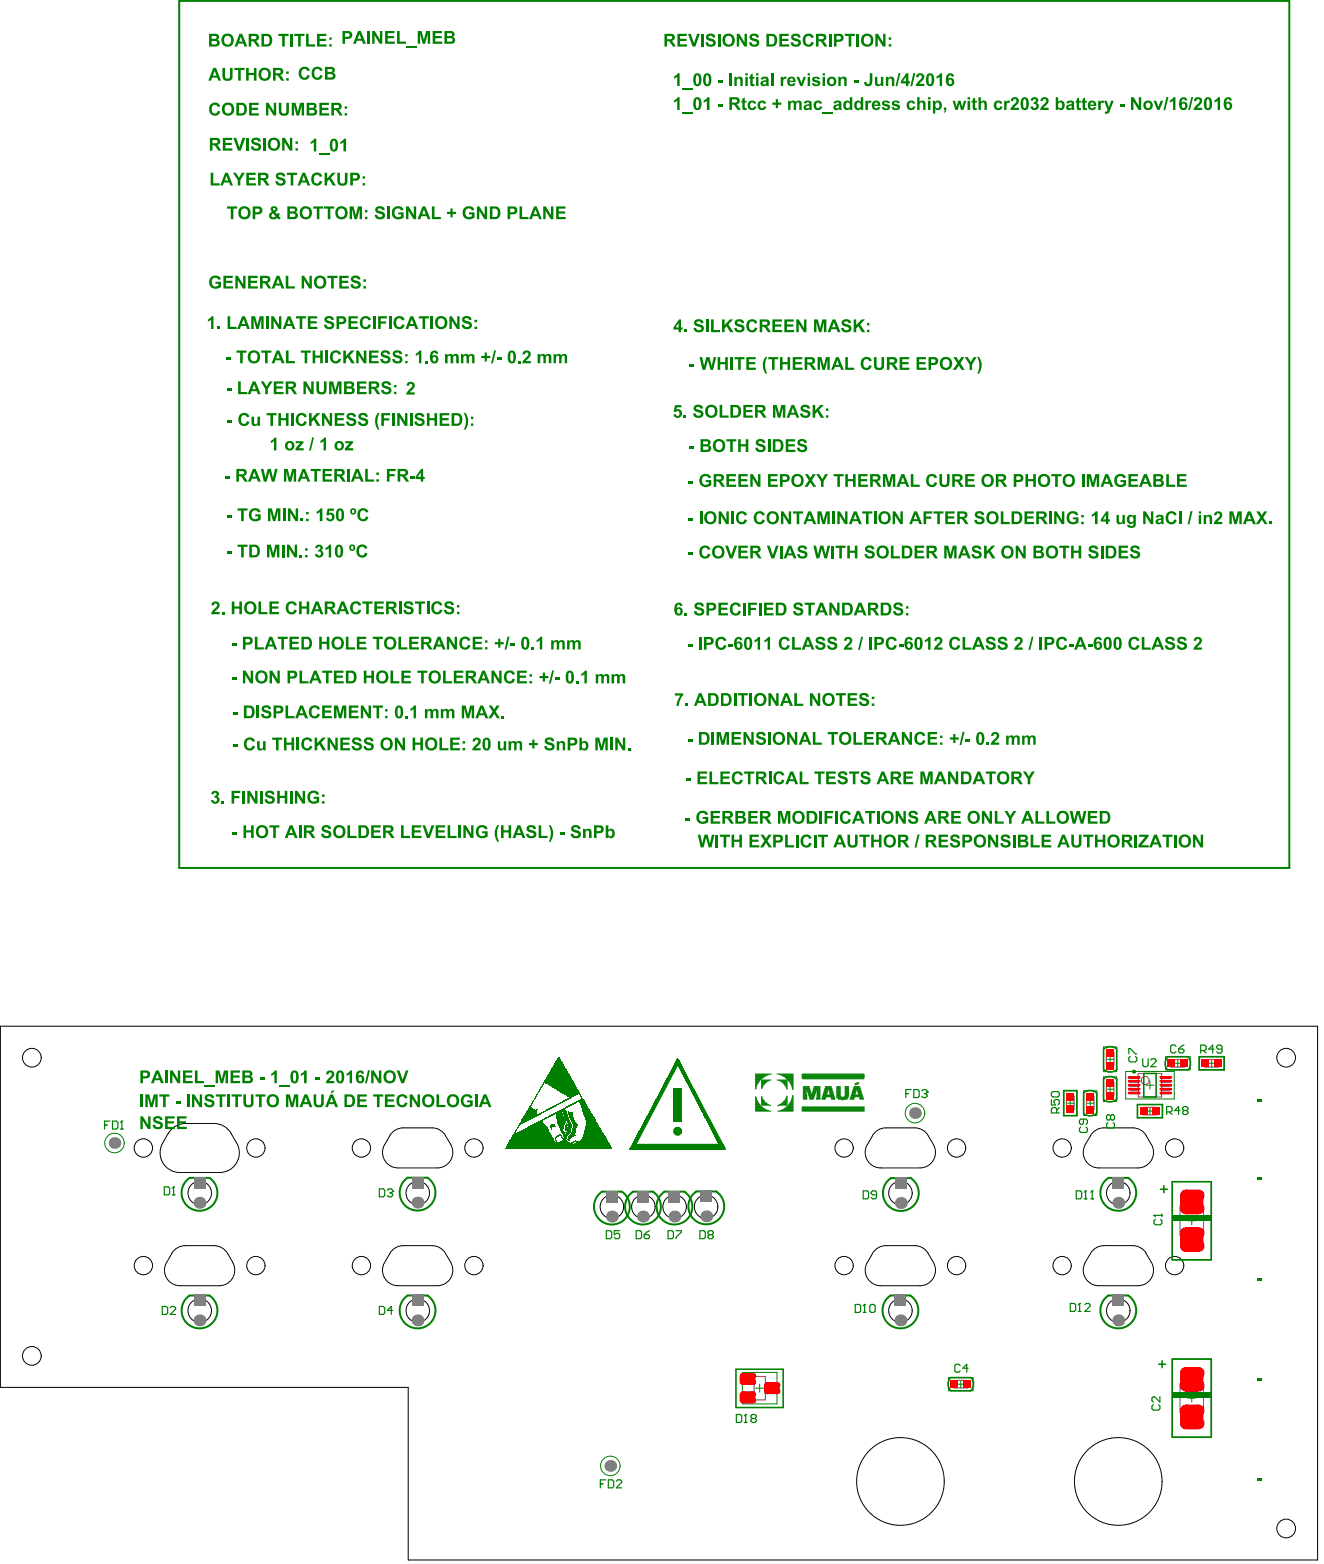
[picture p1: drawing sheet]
<svg xmlns="http://www.w3.org/2000/svg" width="140mm" height="165mm" viewBox="0 0 140 165" stroke-linecap="round" stroke-linejoin="round" font-family="sans-serif">
<g fill="none" stroke="#000" stroke-width=".11">
<path d="M0 108.6h139.4v56.4h-96.2v-18.2h-43.2zM24.4 119.9l.6 1M24.4 119.9a2.08 2.08 0 0 0-1.8-1h-3a2.08 2.08 0 0 0-1.8 1l-.6 1M17.2 120.9a2.09 2.09 0 0 0 1.8 3.1h4.2a2.09 2.09 0 0 0 1.8-3.1M17.6 133.5a1.64 1.64 0 0 0 1.4 2.5h4.2a1.64 1.64 0 0 0 1.4-2.5M24.1 132.6a1.64 1.64 0 0 0-1.5-.8h-3a1.64 1.64 0 0 0-1.4 .8l-.6 .9M24.1 132.6l.5 .9M41.2 132.6a1.64 1.64 0 0 1 1.5-.8h3a1.64 1.64 0 0 1 1.4 .8l.6 .9M41.2 120.1a1.64 1.64 0 0 1 1.5-.8h3a1.64 1.64 0 0 1 1.4 .8l.6 1M41.2 132.6a2.55 2.55 0 0 0-.7 2.2 1.64 1.64 0 0 0 1.6 1.2h4.2a1.64 1.64 0 0 0 1.4-2.5M41.2 120.1a2.55 2.55 0 0 0-.7 2.2 1.64 1.64 0 0 0 1.6 1.3h4.2a1.64 1.64 0 0 0 1.4-2.5M92.3 132.6a1.64 1.64 0 0 1 1.4-.8h3.1a1.64 1.64 0 0 1 1.4 .8l.5 .9"/>
<path d="M92.3 120.1a1.64 1.64 0 0 1 1.4-.8h3.1a1.64 1.64 0 0 1 1.4 .8l.5 1M92.3 120.1a2.55 2.55 0 0 0-.7 2.2 1.64 1.64 0 0 0 1.6 1.3h4.1a1.64 1.64 0 0 0 1.4-2.5M92.3 132.6a2.55 2.55 0 0 0-.7 2.2 1.64 1.64 0 0 0 1.6 1.2h4.1a1.64 1.64 0 0 0 1.4-2.5M121.2 132.6a2.43 2.43 0 0 1 .8 2.2 1.64 1.64 0 0 1-1.6 1.2h-4.2a1.65 1.65 0 0 1-1.4-2.5 2.52 2.52 0 0 1 1.6-1.7h3.4a1.64 1.64 0 0 1 1.5 .8M121.2 120.1a2.43 2.43 0 0 1 .8 2.2 1.64 1.64 0 0 1-1.6 1.3h-4.2a1.65 1.65 0 0 1-1.4-2.5 2.52 2.52 0 0 1 1.6-1.7l3.4-.1a1.64 1.64 0 0 1 1.5 .8"/>
<circle cx="3.4" cy="111.9" r=".99"/>
<circle cx="136" cy="111.9" r=".99"/>
<circle cx="15.2" cy="121.4" r=".97"/>
<circle cx="15.2" cy="133.9" r=".97"/>
<circle cx="21.1" cy="138.6" r="1.24"/>
<circle cx="21.1" cy="126.2" r="1.24"/>
<circle cx="27.1" cy="121.4" r=".97"/>
<circle cx="27.1" cy="133.9" r=".97"/>
<circle cx="38.2" cy="121.4" r=".97"/>
<circle cx="38.2" cy="133.9" r=".97"/>
<circle cx="44.2" cy="138.6" r="1.24"/>
<circle cx="44.2" cy="126.2" r="1.24"/>
<circle cx="50.1" cy="121.4" r=".97"/>
<circle cx="50.1" cy="133.9" r=".97"/>
<circle cx="64.7" cy="127.7" r="1.24"/>
<circle cx="68.1" cy="127.7" r="1.24"/>
<circle cx="71.4" cy="127.7" r="1.24"/>
<circle cx="74.7" cy="127.7" r="1.24"/>
<circle cx="89.3" cy="121.4" r=".97"/>
<circle cx="89.3" cy="133.9" r=".97"/>
<circle cx="95.2" cy="138.6" r="1.24"/>
<circle cx="95.2" cy="126.2" r="1.24"/>
<circle cx="101.2" cy="133.9" r=".97"/>
<circle cx="101.2" cy="121.4" r=".97"/>
<circle cx="112.4" cy="133.9" r=".97"/>
<circle cx="112.4" cy="121.4" r=".97"/>
<circle cx="118.3" cy="138.6" r="1.24"/>
<circle cx="118.3" cy="126.2" r="1.24"/>
<circle cx="124.3" cy="133.9" r=".97"/>
<circle cx="124.3" cy="121.4" r=".97"/>
<circle cx="3.4" cy="143.4" r=".99"/>
<circle cx="95.2" cy="156.7" r="4.6"/>
<circle cx="118.3" cy="156.7" r="4.6"/>
<circle cx="136" cy="161.7" r=".99"/>
</g>
<g fill="none" stroke="#008000" stroke-width=".11">
<path d="M112.5 115.4h1.4v2.6h-1.4zM112.8 116.7h.8M113.2 116.3v.8M114.6 115.4h1.4v2.6h-1.4zM114.9 116.7h.8M115.3 116.3v.8M116.7 110.8h1.4v2.6h-1.4zM116.7 113.9h1.4v2.6h-1.4zM117 115.2h.8M117 112.1h.8M117.4 111.7v.8M117.4 114.8v.8"/>
<path d="M119.1 113.3h5.1v3h-5.1zM120.3 116.8h2.6v1.4h-2.6zM121.2 114.8h.9M121.2 117.5h.8M121.6 114.4v.8M121.6 117.1v.8M123.3 111.8h2.6v1.4h-2.6zM124.2 112.5h.8M124.6 112.1v.8M126.9 111.8h2.6v1.4h-2.6zM127.8 112.5h.8M128.2 112.1v.8"/>
<path d="M124 125h4.1v8.3h-4.1zM125.6 129.1h.9M126.1 128.7v.9M78.5 145.2h3.7v3.3h-3.7zM79.9 146.9h.9M80.4 146.4v.9M100.3 145.7h2.6v1.4h-2.6zM101.2 146.4h.8M101.6 146v.8M124 143.8h4.1v8.2h-4.1zM125.6 147.9h.9M126.1 147.5v.8"/>
</g>
<g fill="none" stroke="#800080" stroke-width=".11">
<path d="M112.8 116h.8v1.4h-.8zM114.9 116h.8v1.4h-.8zM117 114.5h.8v1.4h-.8zM117 111.3h.8v1.5h-.8zM120.4 113.6h2.5v2.4h-2.5zM120.9 117.1h1.5v.8h-1.5zM123.9 112.1h1.4v.8h-1.4zM127.5 112.1h1.4v.8h-1.4zM124.8 127.6h2.5v3.1h-2.5zM79.8 145.6h1.1v2.5h-1.1zM100.9 146h1.4v.8h-1.4zM124.8 146.4h2.5v3h-2.5z"/>
<circle cx="121.1" cy="114.3" r=".42"/>
</g>
<path d="M124.8 127.8h2.5M124.8 146.6h2.5" fill="none" stroke="#800080" stroke-width=".42"/>
<g fill="#008000">
<path d="M66.9 121h9.6l.3 .6h-10.2z"/>
<path d="M71.7 111.9l5.1 9.7h-.5l-4.6-8.8z"/>
<path d="M71.7 111.9v.9l-4.6 8.8h-.5z"/>
</g>
<g fill="none" stroke="#008000" stroke-width=".11">
<path d="M79.9 117.2h.9M79.9 117.2h.8M79.9 117.1h.7M79.9 117h.6M79.9 116.9h.5M79.9 116.8h.5M79.9 116.8h.4M79.9 116.7h.4M79.9 116.7h.3M79.9 116.6h.3M79.9 116.5h.3M79.9 116.5h.2"/>
<path d="M79.9 116.4h.2M79.9 116.3h.1M79.9 116.2h.1M79.9 116.1h.1M79.9 116h.1M79.9 115.2h.1M79.9 115.1h.1M79.9 115h.1M79.9 114.9h.1M79.9 114.8h.1M79.9 114.8h.2M79.9 114.7h.2"/>
<path d="M79.9 114.6h.3M79.9 114.5h.3M79.9 114.4h.4M79.9 114.4h.5M79.9 114.3h.5M79.9 114.1h.6M79.9 114.1h.8M79.9 114h.8M79.9 113.9h.9M79.9 117.4h1.2M79.9 117.4h1.1M79.9 117.3h1"/>
<path d="M79.9 113.9h1M79.9 113.8h1.2M79.9 113.7h1.3M79.9 114.2h.6M79.9 117.5h1.4M79.9 113.7h1.5M79.9 113.6h1.7M79.9 117.5h1.7M80.5 116.9h1M80.5 116.8h.8M80.5 116.8h.7M80.5 116.7h.6"/>
<path d="M80.5 116.6h.4M80.5 116.5h.4M80.5 116.4h.3M80.5 116.3h.2M80.5 116.2h.2M80.5 116.2h.1M80.5 116.1h.1M80.5 116h.1M80.5 115.1h.1M80.5 115h.2M80.5 114.9h.2M80.5 114.8h.2"/>
<path d="M80.5 114.8h.3M80.5 114.7h.4M80.5 114.6h.4M80.5 114.6h.5M80.5 114.5h.6M80.5 114.4h.6M80.5 114.4h.7M80.5 114.3h.9M80.5 114.3h1.1M81.4 117h.1M82.2 114.3h1.1M82.2 113.6h1.7"/>
<path d="M82.3 117h.1M82.3 117.5h1.6M82.3 116.9h1M82.4 114.3h.9M82.4 116.8h.9M82.4 113.7h1.5M82.5 117.5h1.4M82.6 116.8h.7M82.6 114.4h.7M82.6 113.7h1.3M82.7 116.7h.6M82.7 117.4h1.2"/>
<path d="M82.8 116.7h.5M82.8 114.5h.5M82.8 113.8h1.1M82.8 116.6h.5M82.8 114.6h.5M82.8 117.4h1.1M82.9 116.5h.4M82.9 114.6h.4M82.9 113.9h1M82.9 114.7h.4M82.9 117.3h1M83 117.2h.9"/>
<path d="M83 116.4h.3M83 114.8h.3M83 113.9h.9M83.1 116.3h.2M83.1 114.9h.2M83.1 114h.8M83.1 117.2h.8M83.1 116.2h.2M83.1 115h.2M83.1 114.1h.8M83.2 117.1h.7M83.2 116.1h.1"/>
<path d="M83.2 116h.1M83.2 115.2h.1M83.2 115.1h.1M83.2 114.1h.7M83.3 117h.6M83.3 114.2h.6M83.3 114.3h.6M83.4 116.9h.5M83.4 114.3h.5M83.5 116.8h.4M83.5 114.4h.4M83.5 116.7h.4"/>
<path d="M83.6 116.7h.3M83.6 116.6h.3M83.6 114.6h.3M83.6 114.5h.3M83.6 116.5h.3M83.6 114.7h.3M83.7 116.5h.2M83.7 116.4h.2M83.7 116.3h.2M83.7 114.8h.2M83.8 116.3h.1M83.8 116.2h.1"/>
<path d="M83.8 115h.1M83.8 114.9h.1M83.8 116.1h.1M83.8 116h.1M83.8 115.2h.1M83.8 115.1h.1M83.8 115.9h.1M83.8 115.3h.1M84.8 117.2h6.6M84.8 117.1h6.6M84.8 114.1h6.6M84.8 114h6.6"/>
<path d="M84.8 113.9h6.6M84.8 117.4h6.6M84.8 117.3h6.6M84.8 113.8h6.6M84.8 113.7h6.6M84.8 117.5h6.6M84.8 113.6h6.6M84.9 114.1h6.5M85 116.3h.3M85 116.2h.3M85 116.1h.3M85 116h.3"/>
<path d="M85 115.2h.7M85 115.1h.7M85 115.1h.6M85 115h.6M85 115.9h.3M85 115.3h.7M85 115.8h.3M85 115.7h.3M85 115.6h.3M85 115.5h.3M85 115.4h.3M85 115.3h.3"/>
<path d="M85.3 115.3h.4M85.4 115.5h.3M85.4 115.4h.3M85.5 115.7h.3M85.5 115.6h.3M85.5 115.9h.7M85.5 115.8h.7M85.6 116.1h.5M85.6 116h.5M85.6 116h.6M85.7 116.3h.3M85.7 116.2h.3"/>
<path d="M85.7 116.2h.4M85.9 115.7h.3M85.9 115.6h.3M85.9 115.6h.4M86 115.5h.3M86 115.4h.4M86 115.2h.7M86 115.1h.7M86 115.3h.7M86 115.3h.4M86.1 115.1h.6M86.1 115h.6"/>
<path d="M86.4 116.3h.3M86.4 116.2h.3M86.4 116.1h.3M86.4 116h.3M86.4 115.9h.3M86.4 115.8h.3M86.4 115.7h.3M86.4 115.6h.3M86.4 115.5h.3M86.4 115.4h.3M86.4 115.3h.3M86.9 116.3h.4"/>
<path d="M86.9 116.2h.4M87 116.2h.4M87 116.1h.4M87 116h1.3M87.1 115.9h1.1M87.1 115.8h.3M87.1 115.8h1.1M87.1 115.7h.4M87.1 115.6h.4M87.2 115.5h.3M87.2 115.5h.4M87.2 115.4h.4"/>
<path d="M87.2 115.3h.4M87.2 115.2h.8M87.2 115.1h.8M87.3 115.1h.6M87.3 115h.6M87.7 115.3h.3M87.7 115.4h.4M87.7 115.3h.4M87.8 115.6h.3M87.8 115.5h.3M87.8 115.8h.4M87.8 115.7h.3"/>
<path d="M87.9 116.1h.4M87.9 116.3h.4M87.9 116.2h.4M88.5 116.1h1.2M88.5 116h.5M88.5 115.2h.4M88.5 115.1h.4M88.5 115h.4M88.5 116h.4M88.5 115.9h.4M88.5 115.3h.4M88.5 115.8h.4"/>
<path d="M88.5 115.7h.4M88.5 115.6h.4M88.5 115.5h.4M88.5 115.4h.4M88.6 116.2h1.1M88.6 116.2h1M88.7 116.3h.9M89 116.3h.3M89.3 116h.4M89.3 116h.5M89.4 115.2h.4M89.4 115.1h.4"/>
<path d="M89.4 115h.4M89.4 115.9h.4M89.4 115.3h.4M89.4 115.8h.4M89.4 115.7h.4M89.4 115.6h.4M89.4 115.5h.4M89.4 115.4h.4M89.9 116.3h.4M90 116.2h.3M90 116.1h.4M90 116h1.3"/>
<path d="M90 116h1.2M90 115.9h1.2M90.1 115.8h.4M90.1 115.7h.4M90.1 115.8h1.1M90.2 115.6h.3M90.2 115.5h.3M90.2 115.3h.4M90.2 115.4h.4M90.3 115.2h.7M90.3 115.1h.7M90.3 115h.7"/>
<path d="M90.3 115h.6M90.4 114.7h.3M90.5 114.8h.1M90.5 114.6h.3M90.6 114.6h.2M90.7 115.3h.3M90.7 114.5h.1M90.7 115.5h.4M90.7 115.4h.4M90.8 115.7h.4M90.8 115.6h.4M90.8 115.6h.3"/>
<path d="M90.8 115.8h.4M90.9 116.2h.4M90.9 116.1h.4M91 116.3h.4M91 116.2h.4"/>
</g>
<g fill="none" stroke="#008000" stroke-width=".17">
<path d="M112.5 115.4h1.4v2.6h-1.4zM114.6 115.6v2.2M116 115.7v2M116.7 111v2.1M116.7 114.1v2.2M118.1 111v2.1M118.1 114.2v2.1M120.3 116.8h2.7v1.4h-2.7zM121 113.6h1.3v2.4h-1.3zM123.5 113.2h2.2M123.6 111.8h2M126.8 111.8h2.7v1.4h-2.7z"/>
<path d="M124 125h4.1v8.3h-4.1zM77.9 144.8h4.9v4.1h-4.9zM100.6 145.7h2.1M100.6 147.1h2.1M124 143.8h4.1v8.2h-4.1z"/>
</g>
<g fill="none" stroke="#008000" stroke-width=".21">
<path d="M19 .1h117.4v91.7h-117.4zM20.1 137h2.1M20.1 124.6h2.1M43.1 137h2.1M43.1 124.6h2.1M63.7 126.1h2.1M67 126.1h2.1M70.3 126.1h2.1M73.7 126h2.1M94.2 137h2.1M94.2 124.6h2.1M117.2 137h2.1"/>
<path d="M117.2 124.6h2.1"/>
</g>
<g fill="#008000">
<path d="M54.7 119.3h.1z" fill-rule="evenodd"/>
<path d="M54.7 119.3h.1z" fill-rule="evenodd"/>
<path d="M54.7 119.3h.1z" fill-rule="evenodd"/>
<path d="M54.7 119.3l.1 .1z" fill-rule="evenodd"/>
<path d="M54.7 119.4h.1z" fill-rule="evenodd"/>
<path d="M54.7 119.4h.1z" fill-rule="evenodd"/>
<path d="M54.7 119.4h.1z" fill-rule="evenodd"/>
<path d="M54.6 119.4l.1 .1z" fill-rule="evenodd"/>
<path d="M54.6 119.5h.1z" fill-rule="evenodd"/>
<path d="M54.6 119.5h.1z" fill-rule="evenodd"/>
<path d="M54.6 119.5h.1z" fill-rule="evenodd"/>
<path d="M54.6 119.5h.1z" fill-rule="evenodd"/>
<path d="M54.6 119.5l.1 .1z" fill-rule="evenodd"/>
<path d="M54.6 119.6h.1z" fill-rule="evenodd"/>
<path d="M54.5 119.6l.1 .1z" fill-rule="evenodd"/>
<path d="M54.5 119.7h.1z" fill-rule="evenodd"/>
<path d="M54.5 119.7h.1z" fill-rule="evenodd"/>
<path d="M54.5 119.7h.1z" fill-rule="evenodd"/>
<path d="M54.5 119.7h.1z" fill-rule="evenodd"/>
<path d="M54.5 119.7l.1 .1z" fill-rule="evenodd"/>
<path d="M54.5 119.8h.1z" fill-rule="evenodd"/>
<path d="M54.4 119.8h.1z" fill-rule="evenodd"/>
<path d="M54.4 119.8h.1z" fill-rule="evenodd"/>
<path d="M54.4 119.8h.1z" fill-rule="evenodd"/>
<path d="M54.4 119.8l.1 .1z" fill-rule="evenodd"/>
<path d="M54.4 119.9h.1z" fill-rule="evenodd"/>
<path d="M54.4 119.9h.1z" fill-rule="evenodd"/>
<path d="M54.4 119.9h.1z" fill-rule="evenodd"/>
<path d="M54.4 119.9v.1z" fill-rule="evenodd"/>
<path d="M54.3 120h.1z" fill-rule="evenodd"/>
<path d="M54.3 120h.1z" fill-rule="evenodd"/>
<path d="M54.3 120h.1z" fill-rule="evenodd"/>
<path d="M55.1 118.7h.5z" fill-rule="evenodd"/>
<path d="M55.1 118.7h.5z" fill-rule="evenodd"/>
<path d="M55.1 118.7h.4z" fill-rule="evenodd"/>
<path d="M55.1 118.7h.4z" fill-rule="evenodd"/>
<path d="M55.1 118.7l.3 .1z" fill-rule="evenodd"/>
<path d="M55 118.8h.4z" fill-rule="evenodd"/>
<path d="M55 118.8h.4z" fill-rule="evenodd"/>
<path d="M55 118.8h.3z" fill-rule="evenodd"/>
<path d="M55 118.8l.3 .1z" fill-rule="evenodd"/>
<path d="M55 118.9h.2z" fill-rule="evenodd"/>
<path d="M55 118.9h.2z" fill-rule="evenodd"/>
<path d="M55 118.9h.2z" fill-rule="evenodd"/>
<path d="M55 118.9h.1z" fill-rule="evenodd"/>
<path d="M54.9 118.9l.2 .1z" fill-rule="evenodd"/>
<path d="M54.9 119h.1z" fill-rule="evenodd"/>
<path d="M54.9 119h.1z" fill-rule="evenodd"/>
<path d="M54.9 119h.1z" fill-rule="evenodd"/>
<path d="M54.9 119h.1z" fill-rule="evenodd"/>
<path d="M54.9 119l.1 .1z" fill-rule="evenodd"/>
<path d="M54.9 119.1h.1z" fill-rule="evenodd"/>
<path d="M54.8 119.1h.1z" fill-rule="evenodd"/>
<path d="M54.8 119.1h.1z" fill-rule="evenodd"/>
<path d="M54.8 119.1h.1z" fill-rule="evenodd"/>
<path d="M54.8 119.1l.1 .1z" fill-rule="evenodd"/>
<path d="M54.8 119.2h.1z" fill-rule="evenodd"/>
<path d="M54.8 119.2h.1z" fill-rule="evenodd"/>
<path d="M54.8 119.2h.1z" fill-rule="evenodd"/>
<path d="M55.7 117.6h1z" fill-rule="evenodd"/>
<path d="M55.7 117.6h1z" fill-rule="evenodd"/>
<path d="M55.7 117.6h1z" fill-rule="evenodd"/>
<path d="M55.7 117.6h1z" fill-rule="evenodd"/>
<path d="M55.7 117.6l1 .1z" fill-rule="evenodd"/>
<path d="M55.7 117.7h1z" fill-rule="evenodd"/>
<path d="M55.7 117.7h1z" fill-rule="evenodd"/>
<path d="M55.6 117.7h1.1z" fill-rule="evenodd"/>
<path d="M55.6 117.7l1.2 .1z" fill-rule="evenodd"/>
<path d="M57.1 117.8h.2z" fill-rule="evenodd"/>
<path d="M55.6 117.8h1.2z" fill-rule="evenodd"/>
<path d="M57.1 117.8h.2z" fill-rule="evenodd"/>
<path d="M57.1 117.8h.1z" fill-rule="evenodd"/>
<path d="M57 117.8h.2z" fill-rule="evenodd"/>
<path d="M57 117.8l.1 .1z" fill-rule="evenodd"/>
<path d="M57 117.9h.1z" fill-rule="evenodd"/>
<path d="M56.9 117.9h.2z" fill-rule="evenodd"/>
<path d="M56.9 117.9h.1z" fill-rule="evenodd"/>
<path d="M57.1 118.6h.2z" fill-rule="evenodd"/>
<path d="M56.7 115.9h.1z" fill-rule="evenodd"/>
<path d="M56.7 115.9h.1z" fill-rule="evenodd"/>
<path d="M56.7 115.9h.1z" fill-rule="evenodd"/>
<path d="M56.7 115.9l.1 .1z" fill-rule="evenodd"/>
<path d="M56.6 116h.1z" fill-rule="evenodd"/>
<path d="M56.6 116h.1z" fill-rule="evenodd"/>
<path d="M56.6 116l.1 .1z" fill-rule="evenodd"/>
<path d="M56.6 116.1h.1z" fill-rule="evenodd"/>
<path d="M56.6 116.1h.1z" fill-rule="evenodd"/>
<path d="M56.6 116.1h.1z" fill-rule="evenodd"/>
<path d="M56.6 116.1v.1z" fill-rule="evenodd"/>
<path d="M56.5 116.2h.1z" fill-rule="evenodd"/>
<path d="M56.5 116.2h.1z" fill-rule="evenodd"/>
<path d="M56.5 116.2h.1z" fill-rule="evenodd"/>
<path d="M56.5 116.2l.1 .1z" fill-rule="evenodd"/>
<path d="M56.5 116.3h.1z" fill-rule="evenodd"/>
<path d="M56.5 116.3h.1z" fill-rule="evenodd"/>
<path d="M56.5 116.3h.1z" fill-rule="evenodd"/>
<path d="M56.4 116.3h.1z" fill-rule="evenodd"/>
<path d="M56.4 116.3l.1 .1z" fill-rule="evenodd"/>
<path d="M56.4 116.4h.1z" fill-rule="evenodd"/>
<path d="M56.4 116.4h.1z" fill-rule="evenodd"/>
<path d="M56.4 116.4h.1z" fill-rule="evenodd"/>
<path d="M56.4 116.4h.1z" fill-rule="evenodd"/>
<path d="M56.4 116.4l.1 .1z" fill-rule="evenodd"/>
<path d="M56.3 116.5h.1z" fill-rule="evenodd"/>
<path d="M56.3 116.5l.1 .1z" fill-rule="evenodd"/>
<path d="M56.3 116.6h.1z" fill-rule="evenodd"/>
<path d="M56.3 116.6h.1z" fill-rule="evenodd"/>
<path d="M56.3 116.6h.1z" fill-rule="evenodd"/>
<path d="M56.3 116.6h.1z" fill-rule="evenodd"/>
<path d="M56.3 116.6v.1z" fill-rule="evenodd"/>
<path d="M56.2 116.7h.1z" fill-rule="evenodd"/>
<path d="M56.2 116.7h.1z" fill-rule="evenodd"/>
<path d="M56.2 116.7h.1z" fill-rule="evenodd"/>
<path d="M56.2 116.7l.1 .1z" fill-rule="evenodd"/>
<path d="M56.2 116.8h.1z" fill-rule="evenodd"/>
<path d="M56.2 116.8h.1z" fill-rule="evenodd"/>
<path d="M56.2 116.8h.1z" fill-rule="evenodd"/>
<path d="M56.2 116.8v.1z" fill-rule="evenodd"/>
<path d="M56.1 116.9h.1z" fill-rule="evenodd"/>
<path d="M56.1 116.9h.1z" fill-rule="evenodd"/>
<path d="M56.1 116.9h.1z" fill-rule="evenodd"/>
<path d="M56.1 116.9l.1 .1z" fill-rule="evenodd"/>
<path d="M56.1 117h.1z" fill-rule="evenodd"/>
<path d="M56.1 117h.1z" fill-rule="evenodd"/>
<path d="M56.1 117h.1z" fill-rule="evenodd"/>
<path d="M56 117h.1z" fill-rule="evenodd"/>
<path d="M56 117l.1 .1z" fill-rule="evenodd"/>
<path d="M56 117.1h.1z" fill-rule="evenodd"/>
<path d="M56 117.1h.1z" fill-rule="evenodd"/>
<path d="M56 117.1h.2z" fill-rule="evenodd"/>
<path d="M56 117.1h.2z" fill-rule="evenodd"/>
<path d="M56 117.1l.2 .1z" fill-rule="evenodd"/>
<path d="M56 117.2h.3z" fill-rule="evenodd"/>
<path d="M56 117.2h.3z" fill-rule="evenodd"/>
<path d="M55.9 117.2h.4z" fill-rule="evenodd"/>
<path d="M55.9 117.2h.4z" fill-rule="evenodd"/>
<path d="M55.9 117.2l.5 .1z" fill-rule="evenodd"/>
<path d="M55.9 117.3h.5z" fill-rule="evenodd"/>
<path d="M55.9 117.3h.5z" fill-rule="evenodd"/>
<path d="M55.9 117.3h.6z" fill-rule="evenodd"/>
<path d="M55.9 117.3l.6 .1z" fill-rule="evenodd"/>
<path d="M56.7 117.4h.1z" fill-rule="evenodd"/>
<path d="M55.9 117.4h.6z" fill-rule="evenodd"/>
<path d="M56.7 117.4h.1z" fill-rule="evenodd"/>
<path d="M55.8 117.4h.8z" fill-rule="evenodd"/>
<path d="M56.7 117.4h.1z" fill-rule="evenodd"/>
<path d="M55.8 117.4h.8z" fill-rule="evenodd"/>
<path d="M56.7 117.4h.1z" fill-rule="evenodd"/>
<path d="M55.8 117.4h.8z" fill-rule="evenodd"/>
<path d="M56.7 117.4l.1 .1z" fill-rule="evenodd"/>
<path d="M55.8 117.4l.8 .1z" fill-rule="evenodd"/>
<path d="M55.8 117.5h1z" fill-rule="evenodd"/>
<path d="M55.8 117.5h1z" fill-rule="evenodd"/>
<path d="M55.8 117.5h.9z" fill-rule="evenodd"/>
<path d="M55.8 117.5h.9z" fill-rule="evenodd"/>
<path d="M57.2 115h.1z" fill-rule="evenodd"/>
<path d="M57.2 115l.1 .1z" fill-rule="evenodd"/>
<path d="M57.2 115.1h.1z" fill-rule="evenodd"/>
<path d="M57.2 115.1h.1z" fill-rule="evenodd"/>
<path d="M57.2 115.1h.1z" fill-rule="evenodd"/>
<path d="M57.1 115.1h.1z" fill-rule="evenodd"/>
<path d="M57.1 115.1l.1 .1z" fill-rule="evenodd"/>
<path d="M57.1 115.2h.1z" fill-rule="evenodd"/>
<path d="M57.1 115.2h.1z" fill-rule="evenodd"/>
<path d="M57.1 115.2h.1z" fill-rule="evenodd"/>
<path d="M57.1 115.2h.1z" fill-rule="evenodd"/>
<path d="M57.1 115.2l.1 .1z" fill-rule="evenodd"/>
<path d="M57 115.3h.1z" fill-rule="evenodd"/>
<path d="M57 115.3l.1 .1z" fill-rule="evenodd"/>
<path d="M57 115.4h.1z" fill-rule="evenodd"/>
<path d="M57 115.4h.1z" fill-rule="evenodd"/>
<path d="M57 115.4h.1z" fill-rule="evenodd"/>
<path d="M57 115.4h.1z" fill-rule="evenodd"/>
<path d="M57 115.4l.1 .1z" fill-rule="evenodd"/>
<path d="M56.9 115.5h.1z" fill-rule="evenodd"/>
<path d="M56.9 115.5h.1z" fill-rule="evenodd"/>
<path d="M56.9 115.5l.1 .1z" fill-rule="evenodd"/>
<path d="M56.9 115.6h.1z" fill-rule="evenodd"/>
<path d="M56.9 115.6h.1z" fill-rule="evenodd"/>
<path d="M56.9 115.6h.1z" fill-rule="evenodd"/>
<path d="M56.9 115.6v.1z" fill-rule="evenodd"/>
<path d="M56.8 115.7h.1z" fill-rule="evenodd"/>
<path d="M56.8 115.7h.1z" fill-rule="evenodd"/>
<path d="M56.8 115.7h.1z" fill-rule="evenodd"/>
<path d="M56.8 115.7l.1 .1z" fill-rule="evenodd"/>
<path d="M56.8 115.8h.1z" fill-rule="evenodd"/>
<path d="M56.8 115.8h.1z" fill-rule="evenodd"/>
<path d="M56.8 115.8h.1z" fill-rule="evenodd"/>
<path d="M56.7 115.8h.1z" fill-rule="evenodd"/>
<path d="M56.7 115.8l.1 .1z" fill-rule="evenodd"/>
<path d="M58.3 119.3h.1z" fill-rule="evenodd"/>
<path d="M58.2 119.3h.1z" fill-rule="evenodd"/>
<path d="M58.3 119.3h.1z" fill-rule="evenodd"/>
<path d="M58.3 119.3h.1z" fill-rule="evenodd"/>
<path d="M58.3 119.3h.1z" fill-rule="evenodd"/>
<path d="M58.3 119.3v.1z" fill-rule="evenodd"/>
<path d="M58.8 120.2l.2 .1z" fill-rule="evenodd"/>
<path d="M58.8 120.3h.1z" fill-rule="evenodd"/>
<path d="M58.8 120.3h.1z" fill-rule="evenodd"/>
<path d="M58.7 120.3h.2z" fill-rule="evenodd"/>
<path d="M58.7 120.3h.2z" fill-rule="evenodd"/>
<path d="M58.7 120.3l.1 .1z" fill-rule="evenodd"/>
<path d="M58.7 120.4h.1z" fill-rule="evenodd"/>
<path d="M58.7 120.4h.1z" fill-rule="evenodd"/>
<path d="M58.7 120.4v.1z" fill-rule="evenodd"/>
<path d="M58.7 120.5h.1z" fill-rule="evenodd"/>
<path d="M58.7 120.5h.1z" fill-rule="evenodd"/>
<path d="M58.7 120.5h.1z" fill-rule="evenodd"/>
<path d="M58.7 120.5l.1 .1z" fill-rule="evenodd"/>
<path d="M58.7 120.6h.1z" fill-rule="evenodd"/>
<path d="M58.7 120.6h.1z" fill-rule="evenodd"/>
<path d="M58.7 120.6h.1z" fill-rule="evenodd"/>
<path d="M58.7 120.6h.1z" fill-rule="evenodd"/>
<path d="M58.8 120.6l.1 .1z" fill-rule="evenodd"/>
<path d="M58.8 120.7h.1z" fill-rule="evenodd"/>
<path d="M58.8 120.7h.1z" fill-rule="evenodd"/>
<path d="M58.8 120.7h.1z" fill-rule="evenodd"/>
<path d="M58.8 120.7h.1z" fill-rule="evenodd"/>
<path d="M58.8 120.7l.1 .1z" fill-rule="evenodd"/>
<path d="M58.8 120.8h.1z" fill-rule="evenodd"/>
<path d="M58.9 120.8h.1z" fill-rule="evenodd"/>
<path d="M58.9 120.8l.1 .1z" fill-rule="evenodd"/>
<path d="M57.5 117.6h.2z" fill-rule="evenodd"/>
<path d="M57.5 117.6h.1z" fill-rule="evenodd"/>
<path d="M57.4 117.6h.2z" fill-rule="evenodd"/>
<path d="M57.4 117.6h.1z" fill-rule="evenodd"/>
<path d="M57.4 117.6l.1 .1z" fill-rule="evenodd"/>
<path d="M57.3 117.7h.2z" fill-rule="evenodd"/>
<path d="M58.6 117.8h.2z" fill-rule="evenodd"/>
<path d="M58.6 117.8h.1z" fill-rule="evenodd"/>
<path d="M58.6 117.8h.1z" fill-rule="evenodd"/>
<path d="M58.5 117.8l.2 .1z" fill-rule="evenodd"/>
<path d="M58.5 117.9h.1z" fill-rule="evenodd"/>
<path d="M58.4 117.9h.2z" fill-rule="evenodd"/>
<path d="M58.4 117.9h.2z" fill-rule="evenodd"/>
<path d="M58.4 117.9h.1z" fill-rule="evenodd"/>
<path d="M58.3 117.9l.2 .1z" fill-rule="evenodd"/>
<path d="M58.3 118h.1z" fill-rule="evenodd"/>
<path d="M58.2 118h.2z" fill-rule="evenodd"/>
<path d="M58.2 118h.1z" fill-rule="evenodd"/>
<path d="M58.2 118h.1z" fill-rule="evenodd"/>
<path d="M58.1 118l.2 .1z" fill-rule="evenodd"/>
<path d="M58.1 118.1h.1z" fill-rule="evenodd"/>
<path d="M58.1 118.1h.1z" fill-rule="evenodd"/>
<path d="M58 118.1h.2z" fill-rule="evenodd"/>
<path d="M58 118.1l.1 .1z" fill-rule="evenodd"/>
<path d="M57.9 118.2h.2z" fill-rule="evenodd"/>
<path d="M57.9 118.2h.1z" fill-rule="evenodd"/>
<path d="M57.8 118.2h.2z" fill-rule="evenodd"/>
<path d="M57.8 118.2h.2z" fill-rule="evenodd"/>
<path d="M57.8 118.2l.1 .1z" fill-rule="evenodd"/>
<path d="M57.7 118.3h.2z" fill-rule="evenodd"/>
<path d="M57.7 118.3h.1z" fill-rule="evenodd"/>
<path d="M57.7 118.3h.1z" fill-rule="evenodd"/>
<path d="M57.6 118.3h.2z" fill-rule="evenodd"/>
<path d="M57.6 118.3l.1 .1z" fill-rule="evenodd"/>
<path d="M57.5 118.4h.2z" fill-rule="evenodd"/>
<path d="M57.5 118.4h.2z" fill-rule="evenodd"/>
<path d="M57.4 118.4h.2z" fill-rule="evenodd"/>
<path d="M57.4 118.4l.2 .1z" fill-rule="evenodd"/>
<path d="M57.4 118.5h.1z" fill-rule="evenodd"/>
<path d="M57.3 118.5h.2z" fill-rule="evenodd"/>
<path d="M58.4 118.9l.2 .1z" fill-rule="evenodd"/>
<path d="M58.4 119h.2z" fill-rule="evenodd"/>
<path d="M58.3 119h.4z" fill-rule="evenodd"/>
<path d="M58.6 119h.1z" fill-rule="evenodd"/>
<path d="M58.3 119h.2z" fill-rule="evenodd"/>
<path d="M58.6 119h.1z" fill-rule="evenodd"/>
<path d="M58.3 119h.1z" fill-rule="evenodd"/>
<path d="M58.3 119l.1 .1z" fill-rule="evenodd"/>
<path d="M58.2 119.1h.1z" fill-rule="evenodd"/>
<path d="M58.2 119.1h.1z" fill-rule="evenodd"/>
<path d="M58.5 119.1h.2z" fill-rule="evenodd"/>
<path d="M58.2 119.1h.1z" fill-rule="evenodd"/>
<path d="M58.4 119.1h.3z" fill-rule="evenodd"/>
<path d="M58.2 119.1h.1z" fill-rule="evenodd"/>
<path d="M58.4 119.1l.4 .1z" fill-rule="evenodd"/>
<path d="M58.2 119.1l.1 .1z" fill-rule="evenodd"/>
<path d="M58.7 119.2h.1z" fill-rule="evenodd"/>
<path d="M58.4 119.2h.1z" fill-rule="evenodd"/>
<path d="M58.2 119.2h.1z" fill-rule="evenodd"/>
<path d="M58.7 119.2h.1z" fill-rule="evenodd"/>
<path d="M58.3 119.2h.2z" fill-rule="evenodd"/>
<path d="M58.2 119.2h.1z" fill-rule="evenodd"/>
<path d="M58.3 119.2h.1z" fill-rule="evenodd"/>
<path d="M58.2 119.2h.1z" fill-rule="evenodd"/>
<path d="M58.8 116.9h.2z" fill-rule="evenodd"/>
<path d="M58.8 116.9h.1z" fill-rule="evenodd"/>
<path d="M58.7 116.9h.2z" fill-rule="evenodd"/>
<path d="M58.7 116.9l.2 .1z" fill-rule="evenodd"/>
<path d="M58.7 117h.1z" fill-rule="evenodd"/>
<path d="M58.6 117h.2z" fill-rule="evenodd"/>
<path d="M58.6 117h.1z" fill-rule="evenodd"/>
<path d="M58.6 117h.1z" fill-rule="evenodd"/>
<path d="M58.5 117l.2 .1z" fill-rule="evenodd"/>
<path d="M58.5 117.1h.1z" fill-rule="evenodd"/>
<path d="M58.4 117.1h.2z" fill-rule="evenodd"/>
<path d="M58.4 117.1h.1z" fill-rule="evenodd"/>
<path d="M58.3 117.1h.2z" fill-rule="evenodd"/>
<path d="M58.3 117.1l.2 .1z" fill-rule="evenodd"/>
<path d="M58.3 117.2h.1z" fill-rule="evenodd"/>
<path d="M58.2 117.2h.2z" fill-rule="evenodd"/>
<path d="M58.2 117.2h.1z" fill-rule="evenodd"/>
<path d="M58.2 117.2h.1z" fill-rule="evenodd"/>
<path d="M58.1 117.2l.2 .1z" fill-rule="evenodd"/>
<path d="M58.1 117.3h.1z" fill-rule="evenodd"/>
<path d="M58 117.3h.2z" fill-rule="evenodd"/>
<path d="M58 117.3h.1z" fill-rule="evenodd"/>
<path d="M57.9 117.3l.2 .1z" fill-rule="evenodd"/>
<path d="M57.9 117.4h.2z" fill-rule="evenodd"/>
<path d="M57.9 117.4h.1z" fill-rule="evenodd"/>
<path d="M57.8 117.4h.2z" fill-rule="evenodd"/>
<path d="M57.8 117.4h.1z" fill-rule="evenodd"/>
<path d="M57.8 117.4l.1 .1z" fill-rule="evenodd"/>
<path d="M57.7 117.5h.2z" fill-rule="evenodd"/>
<path d="M57.7 117.5h.1z" fill-rule="evenodd"/>
<path d="M57.6 117.5h.2z" fill-rule="evenodd"/>
<path d="M57.6 117.5h.1z" fill-rule="evenodd"/>
<path d="M57.5 114.5h.1z" fill-rule="evenodd"/>
<path d="M57.5 114.5h.1z" fill-rule="evenodd"/>
<path d="M57.5 114.5l.1 .1z" fill-rule="evenodd"/>
<path d="M57.4 114.6h.1z" fill-rule="evenodd"/>
<path d="M57.4 114.6l.1 .1z" fill-rule="evenodd"/>
<path d="M57.4 114.7h.1z" fill-rule="evenodd"/>
<path d="M57.4 114.7h.1z" fill-rule="evenodd"/>
<path d="M57.4 114.7h.1z" fill-rule="evenodd"/>
<path d="M57.4 114.7h.1z" fill-rule="evenodd"/>
<path d="M57.4 114.7l.1 .1z" fill-rule="evenodd"/>
<path d="M57.3 114.8h.1z" fill-rule="evenodd"/>
<path d="M57.3 114.8h.1z" fill-rule="evenodd"/>
<path d="M57.3 114.8l.1 .1z" fill-rule="evenodd"/>
<path d="M60.4 120.9l.1 .1z" fill-rule="evenodd"/>
<path d="M59.4 120.9l.9 .1z" fill-rule="evenodd"/>
<path d="M59 120.9l.1 .1z" fill-rule="evenodd"/>
<path d="M60.4 121h.1z" fill-rule="evenodd"/>
<path d="M59.4 121h.9z" fill-rule="evenodd"/>
<path d="M59.3 121h1.2z" fill-rule="evenodd"/>
<path d="M59.3 121h1.2z" fill-rule="evenodd"/>
<path d="M59.2 121h1.2z" fill-rule="evenodd"/>
<path d="M60.1 119.3h.3z" fill-rule="evenodd"/>
<path d="M59.8 119.3h.1z" fill-rule="evenodd"/>
<path d="M59.2 119.3h.4z" fill-rule="evenodd"/>
<path d="M60.1 119.3h.3z" fill-rule="evenodd"/>
<path d="M59.8 119.3h.1z" fill-rule="evenodd"/>
<path d="M59.2 119.3h.4z" fill-rule="evenodd"/>
<path d="M60.1 119.3h.3z" fill-rule="evenodd"/>
<path d="M59.8 119.3h.1z" fill-rule="evenodd"/>
<path d="M59.2 119.3h.4z" fill-rule="evenodd"/>
<path d="M60.1 119.3h.3z" fill-rule="evenodd"/>
<path d="M59.8 119.3h.1z" fill-rule="evenodd"/>
<path d="M59.2 119.3h.4z" fill-rule="evenodd"/>
<path d="M60.1 119.3l.3 .1z" fill-rule="evenodd"/>
<path d="M59.8 119.3l.1 .1z" fill-rule="evenodd"/>
<path d="M59.2 119.3l.4 .1z" fill-rule="evenodd"/>
<path d="M60 119.4h.4z" fill-rule="evenodd"/>
<path d="M59.8 119.4h.1z" fill-rule="evenodd"/>
<path d="M59.2 119.4h.4z" fill-rule="evenodd"/>
<path d="M60 119.4h.4z" fill-rule="evenodd"/>
<path d="M59.7 119.4h.2z" fill-rule="evenodd"/>
<path d="M59.3 119.4h.3z" fill-rule="evenodd"/>
<path d="M60 119.4h.4z" fill-rule="evenodd"/>
<path d="M59.7 119.4h.2z" fill-rule="evenodd"/>
<path d="M59.3 119.4h.3z" fill-rule="evenodd"/>
<path d="M60 119.4h.4z" fill-rule="evenodd"/>
<path d="M59.7 119.4h.2z" fill-rule="evenodd"/>
<path d="M59.3 119.4h.2z" fill-rule="evenodd"/>
<path d="M60 119.4l.4 .1z" fill-rule="evenodd"/>
<path d="M59.7 119.4l.2 .1z" fill-rule="evenodd"/>
<path d="M59.3 119.4l.2 .1z" fill-rule="evenodd"/>
<path d="M60 119.5h.4z" fill-rule="evenodd"/>
<path d="M59.7 119.5h.2z" fill-rule="evenodd"/>
<path d="M59.3 119.5h.2z" fill-rule="evenodd"/>
<path d="M60 119.5h.4z" fill-rule="evenodd"/>
<path d="M59.7 119.5h.2z" fill-rule="evenodd"/>
<path d="M59.3 119.5h.2z" fill-rule="evenodd"/>
<path d="M60 119.5h.4z" fill-rule="evenodd"/>
<path d="M59.7 119.5h.2z" fill-rule="evenodd"/>
<path d="M59.3 119.5h.2z" fill-rule="evenodd"/>
<path d="M60 119.5h.4z" fill-rule="evenodd"/>
<path d="M59.7 119.5h.2z" fill-rule="evenodd"/>
<path d="M59.3 119.5h.2z" fill-rule="evenodd"/>
<path d="M60 119.5l.4 .1z" fill-rule="evenodd"/>
<path d="M59.7 119.5l.2 .1z" fill-rule="evenodd"/>
<path d="M59.3 119.5l.2 .1z" fill-rule="evenodd"/>
<path d="M60 119.6h.3z" fill-rule="evenodd"/>
<path d="M59.7 119.6h.2z" fill-rule="evenodd"/>
<path d="M59.3 119.6h.2z" fill-rule="evenodd"/>
<path d="M60 119.6h.3z" fill-rule="evenodd"/>
<path d="M59.7 119.6h.2z" fill-rule="evenodd"/>
<path d="M59.3 119.6h.2z" fill-rule="evenodd"/>
<path d="M60 119.6h.3z" fill-rule="evenodd"/>
<path d="M59.8 119.6h.1z" fill-rule="evenodd"/>
<path d="M59.4 119.6h.1z" fill-rule="evenodd"/>
<path d="M60 119.6l.3 .1z" fill-rule="evenodd"/>
<path d="M59.8 119.6l.1 .1z" fill-rule="evenodd"/>
<path d="M59.4 119.6l.1 .1z" fill-rule="evenodd"/>
<path d="M60 119.7h.3z" fill-rule="evenodd"/>
<path d="M59.4 119.7h.1z" fill-rule="evenodd"/>
<path d="M60 119.7h.3z" fill-rule="evenodd"/>
<path d="M59.4 119.7h.2z" fill-rule="evenodd"/>
<path d="M60 119.7h.3z" fill-rule="evenodd"/>
<path d="M59.4 119.7h.2z" fill-rule="evenodd"/>
<path d="M60 119.7h.3z" fill-rule="evenodd"/>
<path d="M59.4 119.7h.2z" fill-rule="evenodd"/>
<path d="M60 119.7l.3 .1z" fill-rule="evenodd"/>
<path d="M59.4 119.7l.2 .1z" fill-rule="evenodd"/>
<path d="M60 119.8h.3z" fill-rule="evenodd"/>
<path d="M59.4 119.8h.3z" fill-rule="evenodd"/>
<path d="M59.9 119.8h.4z" fill-rule="evenodd"/>
<path d="M59.4 119.8h.3z" fill-rule="evenodd"/>
<path d="M59.9 119.8h.4z" fill-rule="evenodd"/>
<path d="M59.4 119.8h.4z" fill-rule="evenodd"/>
<path d="M59.9 119.8h.4z" fill-rule="evenodd"/>
<path d="M59.5 119.8h.3z" fill-rule="evenodd"/>
<path d="M59.9 119.8l.4 .1z" fill-rule="evenodd"/>
<path d="M59.5 119.8l.3 .1z" fill-rule="evenodd"/>
<path d="M59.9 119.9h.4z" fill-rule="evenodd"/>
<path d="M59.5 119.9h.3z" fill-rule="evenodd"/>
<path d="M59.9 119.9h.4z" fill-rule="evenodd"/>
<path d="M59.5 119.9h.3z" fill-rule="evenodd"/>
<path d="M59.9 119.9h.3z" fill-rule="evenodd"/>
<path d="M59.5 119.9h.3z" fill-rule="evenodd"/>
<path d="M59.9 119.9h.3z" fill-rule="evenodd"/>
<path d="M59.5 119.9h.2z" fill-rule="evenodd"/>
<path d="M59.9 119.9l.3 .1z" fill-rule="evenodd"/>
<path d="M59.5 119.9l.2 .1z" fill-rule="evenodd"/>
<path d="M59.8 120h.3z" fill-rule="evenodd"/>
<path d="M59.5 120h.2z" fill-rule="evenodd"/>
<path d="M59.8 120h.3z" fill-rule="evenodd"/>
<path d="M59.5 120h.2z" fill-rule="evenodd"/>
<path d="M59.8 120h.3z" fill-rule="evenodd"/>
<path d="M59.5 120h.2z" fill-rule="evenodd"/>
<path d="M59.8 120l.3 .1z" fill-rule="evenodd"/>
<path d="M59.5 120l.2 .1z" fill-rule="evenodd"/>
<path d="M59.2 120l.1 .1z" fill-rule="evenodd"/>
<path d="M59.8 120.1h.3z" fill-rule="evenodd"/>
<path d="M59.5 120.1h.2z" fill-rule="evenodd"/>
<path d="M59.1 120.1h.2z" fill-rule="evenodd"/>
<path d="M59.8 120.1h.3z" fill-rule="evenodd"/>
<path d="M59.6 120.1h.1z" fill-rule="evenodd"/>
<path d="M59.1 120.1h.1z" fill-rule="evenodd"/>
<path d="M59.8 120.1h.3z" fill-rule="evenodd"/>
<path d="M59.6 120.1h.1z" fill-rule="evenodd"/>
<path d="M59.3 120.1h.1z" fill-rule="evenodd"/>
<path d="M59.1 120.1h.1z" fill-rule="evenodd"/>
<path d="M59.8 120.1h.2z" fill-rule="evenodd"/>
<path d="M59.6 120.1h.1z" fill-rule="evenodd"/>
<path d="M59.3 120.1h.1z" fill-rule="evenodd"/>
<path d="M59 120.1h.2z" fill-rule="evenodd"/>
<path d="M59.8 120.1l.2 .1z" fill-rule="evenodd"/>
<path d="M59.6 120.1l.1 .1z" fill-rule="evenodd"/>
<path d="M59.3 120.1l.1 .1z" fill-rule="evenodd"/>
<path d="M59 120.1l.1 .1z" fill-rule="evenodd"/>
<path d="M59.8 120.2h.2z" fill-rule="evenodd"/>
<path d="M59.6 120.2h.1z" fill-rule="evenodd"/>
<path d="M59.3 120.2h.1z" fill-rule="evenodd"/>
<path d="M60.2 120.2h.4z" fill-rule="evenodd"/>
<path d="M59.8 120.2h.2z" fill-rule="evenodd"/>
<path d="M59.6 120.2h.1z" fill-rule="evenodd"/>
<path d="M59.3 120.2h.1z" fill-rule="evenodd"/>
<path d="M60.2 120.2h.4z" fill-rule="evenodd"/>
<path d="M59.8 120.2h.2z" fill-rule="evenodd"/>
<path d="M59.6 120.2h.1z" fill-rule="evenodd"/>
<path d="M60.2 120.2h.4z" fill-rule="evenodd"/>
<path d="M59.8 120.2h.2z" fill-rule="evenodd"/>
<path d="M59.6 120.2h.1z" fill-rule="evenodd"/>
<path d="M60.2 120.2l.3 .1z" fill-rule="evenodd"/>
<path d="M59.8 120.2l.2 .1z" fill-rule="evenodd"/>
<path d="M59.6 120.2l.1 .1z" fill-rule="evenodd"/>
<path d="M59.4 120.2l.1 .1z" fill-rule="evenodd"/>
<path d="M60.2 120.3h.3z" fill-rule="evenodd"/>
<path d="M59.8 120.3h.2z" fill-rule="evenodd"/>
<path d="M59.6 120.3h.1z" fill-rule="evenodd"/>
<path d="M59.4 120.3h.1z" fill-rule="evenodd"/>
<path d="M60.1 120.3h.4z" fill-rule="evenodd"/>
<path d="M59.6 120.3h.1z" fill-rule="evenodd"/>
<path d="M59.4 120.3h.1z" fill-rule="evenodd"/>
<path d="M60.1 120.3h.4z" fill-rule="evenodd"/>
<path d="M59.4 120.3h.1z" fill-rule="evenodd"/>
<path d="M60.1 120.3h.3z" fill-rule="evenodd"/>
<path d="M59.4 120.3h.1z" fill-rule="evenodd"/>
<path d="M60.1 120.3l.3 .1z" fill-rule="evenodd"/>
<path d="M59.7 120.3l.1 .1z" fill-rule="evenodd"/>
<path d="M59.4 120.3l.1 .1z" fill-rule="evenodd"/>
<path d="M60.1 120.4h.3z" fill-rule="evenodd"/>
<path d="M59.7 120.4h.1z" fill-rule="evenodd"/>
<path d="M60.1 120.4h.3z" fill-rule="evenodd"/>
<path d="M59.7 120.4h.2z" fill-rule="evenodd"/>
<path d="M60.1 120.4h.3z" fill-rule="evenodd"/>
<path d="M59.7 120.4h.2z" fill-rule="evenodd"/>
<path d="M59.5 120.4h.1z" fill-rule="evenodd"/>
<path d="M60.1 120.4l.2 .1z" fill-rule="evenodd"/>
<path d="M59.7 120.4l.2 .1z" fill-rule="evenodd"/>
<path d="M59.5 120.4l.1 .1z" fill-rule="evenodd"/>
<path d="M60.1 120.5h.2z" fill-rule="evenodd"/>
<path d="M59.7 120.5h.2z" fill-rule="evenodd"/>
<path d="M59.5 120.5h.1z" fill-rule="evenodd"/>
<path d="M60.1 120.5h.2z" fill-rule="evenodd"/>
<path d="M59.7 120.5h.2z" fill-rule="evenodd"/>
<path d="M59.5 120.5h.1z" fill-rule="evenodd"/>
<path d="M60.1 120.5h.2z" fill-rule="evenodd"/>
<path d="M59.7 120.5h.2z" fill-rule="evenodd"/>
<path d="M59.5 120.5h.1z" fill-rule="evenodd"/>
<path d="M60.1 120.5h.2z" fill-rule="evenodd"/>
<path d="M59.7 120.5h.2z" fill-rule="evenodd"/>
<path d="M59.5 120.5h.1z" fill-rule="evenodd"/>
<path d="M60.1 120.5l.2 .1z" fill-rule="evenodd"/>
<path d="M59.7 120.5l.2 .1z" fill-rule="evenodd"/>
<path d="M59.5 120.5l.1 .1z" fill-rule="evenodd"/>
<path d="M60.1 120.6h.2z" fill-rule="evenodd"/>
<path d="M59.7 120.6h.2z" fill-rule="evenodd"/>
<path d="M59.5 120.6h.1z" fill-rule="evenodd"/>
<path d="M60.1 120.6h.2z" fill-rule="evenodd"/>
<path d="M59.7 120.6h.2z" fill-rule="evenodd"/>
<path d="M59.5 120.6h.1z" fill-rule="evenodd"/>
<path d="M60.1 120.6h.1z" fill-rule="evenodd"/>
<path d="M59.7 120.6h.2z" fill-rule="evenodd"/>
<path d="M59.5 120.6h.1z" fill-rule="evenodd"/>
<path d="M60.1 120.6h.1z" fill-rule="evenodd"/>
<path d="M59.7 120.6h.2z" fill-rule="evenodd"/>
<path d="M59.5 120.6h.1z" fill-rule="evenodd"/>
<path d="M60.1 120.6l.1 .1z" fill-rule="evenodd"/>
<path d="M59.7 120.6l.2 .1z" fill-rule="evenodd"/>
<path d="M59.5 120.6l.1 .1z" fill-rule="evenodd"/>
<path d="M59.7 120.7h.2z" fill-rule="evenodd"/>
<path d="M59.5 120.7h.1z" fill-rule="evenodd"/>
<path d="M59.7 120.7h.2z" fill-rule="evenodd"/>
<path d="M59.4 120.7h.1z" fill-rule="evenodd"/>
<path d="M59.7 120.7h.3z" fill-rule="evenodd"/>
<path d="M59.4 120.7h.1z" fill-rule="evenodd"/>
<path d="M59.7 120.7h.3z" fill-rule="evenodd"/>
<path d="M59.4 120.7h.1z" fill-rule="evenodd"/>
<path d="M59.6 120.7l.4 .1z" fill-rule="evenodd"/>
<path d="M59.4 120.7l.1 .1z" fill-rule="evenodd"/>
<path d="M59.6 120.8h.4z" fill-rule="evenodd"/>
<path d="M59.3 120.8h.2z" fill-rule="evenodd"/>
<path d="M59.6 120.8h.4z" fill-rule="evenodd"/>
<path d="M59.3 120.8h.1z" fill-rule="evenodd"/>
<path d="M59.6 120.8h.5z" fill-rule="evenodd"/>
<path d="M59.3 120.8h.1z" fill-rule="evenodd"/>
<path d="M59.5 120.8l.6 .1z" fill-rule="evenodd"/>
<path d="M59.2 120.8l.2 .1z" fill-rule="evenodd"/>
<path d="M60.5 120.9h.2z" fill-rule="evenodd"/>
<path d="M59.5 120.9h.8z" fill-rule="evenodd"/>
<path d="M59.2 120.9h.1z" fill-rule="evenodd"/>
<path d="M60.5 120.9h.1z" fill-rule="evenodd"/>
<path d="M59.5 120.9h.8z" fill-rule="evenodd"/>
<path d="M59.1 120.9h.2z" fill-rule="evenodd"/>
<path d="M60.5 120.9h.1z" fill-rule="evenodd"/>
<path d="M59.5 120.9h.8z" fill-rule="evenodd"/>
<path d="M59.5 117.6h.4z" fill-rule="evenodd"/>
<path d="M59.3 117.6h.1z" fill-rule="evenodd"/>
<path d="M59 117.6h.2z" fill-rule="evenodd"/>
<path d="M59.5 117.6h.4z" fill-rule="evenodd"/>
<path d="M59.2 117.6h.2z" fill-rule="evenodd"/>
<path d="M59 117.6h.1z" fill-rule="evenodd"/>
<path d="M60.1 117.6h.1z" fill-rule="evenodd"/>
<path d="M59.5 117.6h.4z" fill-rule="evenodd"/>
<path d="M59.1 117.6h.3z" fill-rule="evenodd"/>
<path d="M60.1 117.6h.1z" fill-rule="evenodd"/>
<path d="M59.6 117.6h.3z" fill-rule="evenodd"/>
<path d="M60.5 117.6l.1 .1z" fill-rule="evenodd"/>
<path d="M60.1 117.6l.2 .1z" fill-rule="evenodd"/>
<path d="M59.6 117.6l.3 .1z" fill-rule="evenodd"/>
<path d="M60.1 117.7h.5z" fill-rule="evenodd"/>
<path d="M59.6 117.7h.3z" fill-rule="evenodd"/>
<path d="M60.1 117.7h.5z" fill-rule="evenodd"/>
<path d="M59.6 117.7h.3z" fill-rule="evenodd"/>
<path d="M60.1 117.7h.5z" fill-rule="evenodd"/>
<path d="M59.6 117.7h.3z" fill-rule="evenodd"/>
<path d="M60.1 117.7l.5 .1z" fill-rule="evenodd"/>
<path d="M59.6 117.7l.3 .1z" fill-rule="evenodd"/>
<path d="M60.1 117.8h.4z" fill-rule="evenodd"/>
<path d="M59.6 117.8h.3z" fill-rule="evenodd"/>
<path d="M60.1 117.8h.4z" fill-rule="evenodd"/>
<path d="M59.6 117.8h.3z" fill-rule="evenodd"/>
<path d="M60.1 117.8h.4z" fill-rule="evenodd"/>
<path d="M59.6 117.8h.3z" fill-rule="evenodd"/>
<path d="M60.1 117.8h.4z" fill-rule="evenodd"/>
<path d="M59.6 117.8h.3z" fill-rule="evenodd"/>
<path d="M60.1 117.8l.4 .1z" fill-rule="evenodd"/>
<path d="M59.6 117.8l.4 .1z" fill-rule="evenodd"/>
<path d="M60.2 117.9h.3z" fill-rule="evenodd"/>
<path d="M59.6 117.9h.4z" fill-rule="evenodd"/>
<path d="M60.2 117.9h.3z" fill-rule="evenodd"/>
<path d="M59.6 117.9h.4z" fill-rule="evenodd"/>
<path d="M60.2 117.9h.3z" fill-rule="evenodd"/>
<path d="M59.6 117.9h.4z" fill-rule="evenodd"/>
<path d="M60.2 117.9h.3z" fill-rule="evenodd"/>
<path d="M59.7 117.9h.3z" fill-rule="evenodd"/>
<path d="M60.2 117.9l.3 .1z" fill-rule="evenodd"/>
<path d="M59.7 117.9l.3 .1z" fill-rule="evenodd"/>
<path d="M60.2 118h.3z" fill-rule="evenodd"/>
<path d="M59.7 118h.3z" fill-rule="evenodd"/>
<path d="M60.2 118h.3z" fill-rule="evenodd"/>
<path d="M59.7 118h.3z" fill-rule="evenodd"/>
<path d="M60.2 118h.4z" fill-rule="evenodd"/>
<path d="M59.7 118h.3z" fill-rule="evenodd"/>
<path d="M60.2 118h.4z" fill-rule="evenodd"/>
<path d="M59.7 118h.3z" fill-rule="evenodd"/>
<path d="M60.2 118l.4 .1z" fill-rule="evenodd"/>
<path d="M59.7 118l.3 .1z" fill-rule="evenodd"/>
<path d="M60.2 118.1h.4z" fill-rule="evenodd"/>
<path d="M59.7 118.1h.4z" fill-rule="evenodd"/>
<path d="M60.2 118.1h.4z" fill-rule="evenodd"/>
<path d="M59.7 118.1h.4z" fill-rule="evenodd"/>
<path d="M60.2 118.1h.4z" fill-rule="evenodd"/>
<path d="M59.7 118.1h.4z" fill-rule="evenodd"/>
<path d="M60.3 118.1l.3 .1z" fill-rule="evenodd"/>
<path d="M59.7 118.1l.4 .1z" fill-rule="evenodd"/>
<path d="M60.3 118.2h.3z" fill-rule="evenodd"/>
<path d="M59.7 118.2h.4z" fill-rule="evenodd"/>
<path d="M60.3 118.2h.3z" fill-rule="evenodd"/>
<path d="M59.8 118.2h.3z" fill-rule="evenodd"/>
<path d="M60.3 118.2h.3z" fill-rule="evenodd"/>
<path d="M59.8 118.2h.3z" fill-rule="evenodd"/>
<path d="M60.3 118.2h.3z" fill-rule="evenodd"/>
<path d="M59.8 118.2h.3z" fill-rule="evenodd"/>
<path d="M60.3 118.2l.3 .1z" fill-rule="evenodd"/>
<path d="M59.8 118.2l.3 .1z" fill-rule="evenodd"/>
<path d="M60.3 118.3h.3z" fill-rule="evenodd"/>
<path d="M59.8 118.3h.3z" fill-rule="evenodd"/>
<path d="M60.3 118.3h.3z" fill-rule="evenodd"/>
<path d="M59.8 118.3h.3z" fill-rule="evenodd"/>
<path d="M60.3 118.3h.4z" fill-rule="evenodd"/>
<path d="M59.8 118.3h.3z" fill-rule="evenodd"/>
<path d="M60.3 118.3h.4z" fill-rule="evenodd"/>
<path d="M59.8 118.3h.3z" fill-rule="evenodd"/>
<path d="M60.3 118.3l.4 .1z" fill-rule="evenodd"/>
<path d="M59.8 118.3l.4 .1z" fill-rule="evenodd"/>
<path d="M59.8 118.4h.4z" fill-rule="evenodd"/>
<path d="M59.8 118.4h.4z" fill-rule="evenodd"/>
<path d="M59.9 118.4h.3z" fill-rule="evenodd"/>
<path d="M59.9 118.4l.3 .1z" fill-rule="evenodd"/>
<path d="M59.9 118.5h.3z" fill-rule="evenodd"/>
<path d="M59.9 118.5h.3z" fill-rule="evenodd"/>
<path d="M59.9 118.5h.3z" fill-rule="evenodd"/>
<path d="M59.9 118.5h.3z" fill-rule="evenodd"/>
<path d="M59.9 118.5l.3 .1z" fill-rule="evenodd"/>
<path d="M59.9 118.6h.3z" fill-rule="evenodd"/>
<path d="M59.9 118.6h.4z" fill-rule="evenodd"/>
<path d="M60 118.6h.3z" fill-rule="evenodd"/>
<path d="M60 118.6h.3z" fill-rule="evenodd"/>
<path d="M60 118.6l.3 .1z" fill-rule="evenodd"/>
<path d="M60 118.7h.3z" fill-rule="evenodd"/>
<path d="M60 118.7h.3z" fill-rule="evenodd"/>
<path d="M60 118.7h.3z" fill-rule="evenodd"/>
<path d="M60 118.7h.3z" fill-rule="evenodd"/>
<path d="M60.1 118.7l.2 .1z" fill-rule="evenodd"/>
<path d="M60.1 118.8h.2z" fill-rule="evenodd"/>
<path d="M60.1 118.8h.3z" fill-rule="evenodd"/>
<path d="M60.1 118.8h.3z" fill-rule="evenodd"/>
<path d="M60.1 118.8l.3 .1z" fill-rule="evenodd"/>
<path d="M60.1 118.9h.3z" fill-rule="evenodd"/>
<path d="M59.9 118.9h.1z" fill-rule="evenodd"/>
<path d="M60.1 118.9h.3z" fill-rule="evenodd"/>
<path d="M59.9 118.9h.1z" fill-rule="evenodd"/>
<path d="M59 118.9h.7z" fill-rule="evenodd"/>
<path d="M60.2 118.9h.2z" fill-rule="evenodd"/>
<path d="M59.9 118.9h.1z" fill-rule="evenodd"/>
<path d="M59 118.9h.7z" fill-rule="evenodd"/>
<path d="M60.2 118.9h.2z" fill-rule="evenodd"/>
<path d="M59.9 118.9h.1z" fill-rule="evenodd"/>
<path d="M59 118.9h.7z" fill-rule="evenodd"/>
<path d="M60.2 118.9l.2 .1z" fill-rule="evenodd"/>
<path d="M59.9 118.9l.1 .1z" fill-rule="evenodd"/>
<path d="M59 118.9l.7 .1z" fill-rule="evenodd"/>
<path d="M60.2 119h.3z" fill-rule="evenodd"/>
<path d="M59.9 119h.2z" fill-rule="evenodd"/>
<path d="M59 119h.7z" fill-rule="evenodd"/>
<path d="M60.2 119h.3z" fill-rule="evenodd"/>
<path d="M59.9 119h.1z" fill-rule="evenodd"/>
<path d="M59 119h.7z" fill-rule="evenodd"/>
<path d="M60.2 119h.3z" fill-rule="evenodd"/>
<path d="M59.9 119h.1z" fill-rule="evenodd"/>
<path d="M59.1 119h.6z" fill-rule="evenodd"/>
<path d="M60.1 119h.4z" fill-rule="evenodd"/>
<path d="M59.9 119h.1z" fill-rule="evenodd"/>
<path d="M59.1 119h.6z" fill-rule="evenodd"/>
<path d="M60.1 119l.4 .1z" fill-rule="evenodd"/>
<path d="M59.8 119l.2 .1z" fill-rule="evenodd"/>
<path d="M59.1 119l.6 .1z" fill-rule="evenodd"/>
<path d="M60.1 119.1h.4z" fill-rule="evenodd"/>
<path d="M59.8 119.1h.2z" fill-rule="evenodd"/>
<path d="M59.1 119.1h.6z" fill-rule="evenodd"/>
<path d="M60.1 119.1h.4z" fill-rule="evenodd"/>
<path d="M59.8 119.1h.2z" fill-rule="evenodd"/>
<path d="M59.1 119.1h.6z" fill-rule="evenodd"/>
<path d="M60.1 119.1h.4z" fill-rule="evenodd"/>
<path d="M59.8 119.1h.2z" fill-rule="evenodd"/>
<path d="M59.1 119.1h.5z" fill-rule="evenodd"/>
<path d="M60.1 119.1h.4z" fill-rule="evenodd"/>
<path d="M59.8 119.1h.2z" fill-rule="evenodd"/>
<path d="M59.1 119.1h.5z" fill-rule="evenodd"/>
<path d="M60.1 119.1l.4 .1z" fill-rule="evenodd"/>
<path d="M59.8 119.1l.2 .1z" fill-rule="evenodd"/>
<path d="M59.1 119.1l.5 .1z" fill-rule="evenodd"/>
<path d="M60.1 119.2h.4z" fill-rule="evenodd"/>
<path d="M59.8 119.2h.2z" fill-rule="evenodd"/>
<path d="M59.1 119.2h.5z" fill-rule="evenodd"/>
<path d="M60.1 119.2h.4z" fill-rule="evenodd"/>
<path d="M59.8 119.2h.2z" fill-rule="evenodd"/>
<path d="M59.1 119.2h.5z" fill-rule="evenodd"/>
<path d="M60.1 119.2h.3z" fill-rule="evenodd"/>
<path d="M59.8 119.2h.1z" fill-rule="evenodd"/>
<path d="M59.2 119.2h.4z" fill-rule="evenodd"/>
<path d="M60.2 116h.4z" fill-rule="evenodd"/>
<path d="M60.2 116h.4z" fill-rule="evenodd"/>
<path d="M60.2 116h.4z" fill-rule="evenodd"/>
<path d="M60.3 116l.2 .1z" fill-rule="evenodd"/>
<path d="M60.3 116.1h.2z" fill-rule="evenodd"/>
<path d="M60.3 116.1h.2z" fill-rule="evenodd"/>
<path d="M60.3 116.1h.1z" fill-rule="evenodd"/>
<path d="M60.2 116.1l.2 .1z" fill-rule="evenodd"/>
<path d="M60.2 116.2h.1z" fill-rule="evenodd"/>
<path d="M60.2 116.2h.1z" fill-rule="evenodd"/>
<path d="M60.1 116.2h.2z" fill-rule="evenodd"/>
<path d="M60.1 116.2h.1z" fill-rule="evenodd"/>
<path d="M60 116.2l.2 .1z" fill-rule="evenodd"/>
<path d="M60 116.3h.1z" fill-rule="evenodd"/>
<path d="M59.9 116.3h.2z" fill-rule="evenodd"/>
<path d="M59.9 116.3h.2z" fill-rule="evenodd"/>
<path d="M59.9 116.3h.1z" fill-rule="evenodd"/>
<path d="M59.8 116.3l.2 .1z" fill-rule="evenodd"/>
<path d="M59.8 116.4h.1z" fill-rule="evenodd"/>
<path d="M59.8 116.4h.1z" fill-rule="evenodd"/>
<path d="M59.7 116.4h.2z" fill-rule="evenodd"/>
<path d="M59.7 116.4h.1z" fill-rule="evenodd"/>
<path d="M59.6 116.4l.2 .1z" fill-rule="evenodd"/>
<path d="M59.6 116.5h.1z" fill-rule="evenodd"/>
<path d="M59.5 116.5h.2z" fill-rule="evenodd"/>
<path d="M59.5 116.5h.2z" fill-rule="evenodd"/>
<path d="M59.5 116.5l.1 .1z" fill-rule="evenodd"/>
<path d="M59.4 116.6h.2z" fill-rule="evenodd"/>
<path d="M59.4 116.6h.1z" fill-rule="evenodd"/>
<path d="M59.4 116.6h.1z" fill-rule="evenodd"/>
<path d="M59.3 116.6h.2z" fill-rule="evenodd"/>
<path d="M59.3 116.6l.1 .1z" fill-rule="evenodd"/>
<path d="M59.2 116.7h.2z" fill-rule="evenodd"/>
<path d="M59.2 116.7h.1z" fill-rule="evenodd"/>
<path d="M59.1 116.7h.2z" fill-rule="evenodd"/>
<path d="M59.1 116.7h.2z" fill-rule="evenodd"/>
<path d="M59.1 116.7l.1 .1z" fill-rule="evenodd"/>
<path d="M59 116.8h.2z" fill-rule="evenodd"/>
<path d="M60.5 116.8h.1z" fill-rule="evenodd"/>
<path d="M59 116.8h.1z" fill-rule="evenodd"/>
<path d="M60.5 116.8h.1z" fill-rule="evenodd"/>
<path d="M60.4 116.8h.2z" fill-rule="evenodd"/>
<path d="M60.4 116.8l.1 .1z" fill-rule="evenodd"/>
<path d="M60.3 116.9h.2z" fill-rule="evenodd"/>
<path d="M60.3 116.9h.2z" fill-rule="evenodd"/>
<path d="M60.3 116.9h.1z" fill-rule="evenodd"/>
<path d="M60.2 116.9l.2 .1z" fill-rule="evenodd"/>
<path d="M60.2 117h.1z" fill-rule="evenodd"/>
<path d="M60.1 117h.2z" fill-rule="evenodd"/>
<path d="M60.1 117h.2z" fill-rule="evenodd"/>
<path d="M60.1 117h.1z" fill-rule="evenodd"/>
<path d="M60 117l.2 .1z" fill-rule="evenodd"/>
<path d="M60 117.1h.1z" fill-rule="evenodd"/>
<path d="M59.9 117.1h.2z" fill-rule="evenodd"/>
<path d="M59.9 117.1h.2z" fill-rule="evenodd"/>
<path d="M59.9 117.1h.1z" fill-rule="evenodd"/>
<path d="M59.8 117.1l.2 .1z" fill-rule="evenodd"/>
<path d="M59.8 117.2h.1z" fill-rule="evenodd"/>
<path d="M59.8 117.2h.1z" fill-rule="evenodd"/>
<path d="M59.7 117.2h.2z" fill-rule="evenodd"/>
<path d="M59.7 117.2h.1z" fill-rule="evenodd"/>
<path d="M59.6 117.2l.2 .1z" fill-rule="evenodd"/>
<path d="M59.6 117.3h.1z" fill-rule="evenodd"/>
<path d="M59.5 117.3h.2z" fill-rule="evenodd"/>
<path d="M59.5 117.3h.2z" fill-rule="evenodd"/>
<path d="M59.5 117.3l.1 .1z" fill-rule="evenodd"/>
<path d="M59.4 117.4h.2z" fill-rule="evenodd"/>
<path d="M59.4 117.4h.1z" fill-rule="evenodd"/>
<path d="M59.4 117.4h.1z" fill-rule="evenodd"/>
<path d="M59.6 117.4h.1z" fill-rule="evenodd"/>
<path d="M59.3 117.4h.2z" fill-rule="evenodd"/>
<path d="M59.6 117.4l.2 .1z" fill-rule="evenodd"/>
<path d="M59.3 117.4l.1 .1z" fill-rule="evenodd"/>
<path d="M59.5 117.5h.3z" fill-rule="evenodd"/>
<path d="M59.2 117.5h.2z" fill-rule="evenodd"/>
<path d="M59.5 117.5h.3z" fill-rule="evenodd"/>
<path d="M59.2 117.5h.1z" fill-rule="evenodd"/>
<path d="M59.5 117.5h.4z" fill-rule="evenodd"/>
<path d="M59.1 117.5h.2z" fill-rule="evenodd"/>
<path d="M59.5 117.5h.4z" fill-rule="evenodd"/>
<path d="M59.1 117.5h.2z" fill-rule="evenodd"/>
<path d="M59 111.9h.1z" fill-rule="evenodd"/>
<path d="M59 111.9h.1z" fill-rule="evenodd"/>
<path d="M59 111.9h.1z" fill-rule="evenodd"/>
<path d="M59 111.9h.2z" fill-rule="evenodd"/>
<path d="M59 111.9l.2 .1z" fill-rule="evenodd"/>
<path d="M60.8 120.2h.1z" fill-rule="evenodd"/>
<path d="M60.8 120.7h.1z" fill-rule="evenodd"/>
<path d="M60.7 120.7h.3z" fill-rule="evenodd"/>
<path d="M60.7 120.7h.4z" fill-rule="evenodd"/>
<path d="M60.9 120.7l.2 .1z" fill-rule="evenodd"/>
<path d="M60.7 120.7l.1 .1z" fill-rule="evenodd"/>
<path d="M61 120.8h.2z" fill-rule="evenodd"/>
<path d="M61.4 115.9h.1z" fill-rule="evenodd"/>
<path d="M61.4 115.9h.1z" fill-rule="evenodd"/>
<path d="M61.4 115.9l.1 .1z" fill-rule="evenodd"/>
<path d="M61.4 116h.1z" fill-rule="evenodd"/>
<path d="M61.4 116h.1z" fill-rule="evenodd"/>
<path d="M61.4 116h.1z" fill-rule="evenodd"/>
<path d="M61.4 116h.1z" fill-rule="evenodd"/>
<path d="M61.5 116v.1z" fill-rule="evenodd"/>
<path d="M61.5 116.1h.1z" fill-rule="evenodd"/>
<path d="M61.5 116.1h.1z" fill-rule="evenodd"/>
<path d="M61.5 116.1l.1 .1z" fill-rule="evenodd"/>
<path d="M61.5 116.2h.1z" fill-rule="evenodd"/>
<path d="M61.5 116.2h.1z" fill-rule="evenodd"/>
<path d="M61.5 116.2h.2z" fill-rule="evenodd"/>
<path d="M61.5 116.2h.2z" fill-rule="evenodd"/>
<path d="M61.5 116.2l.2 .1z" fill-rule="evenodd"/>
<path d="M61.5 116.3h.2z" fill-rule="evenodd"/>
<path d="M61.5 116.3h.2z" fill-rule="evenodd"/>
<path d="M61.4 116.3h.3z" fill-rule="evenodd"/>
<path d="M61.4 116.3h.3z" fill-rule="evenodd"/>
<path d="M61.3 116.3l.4 .1z" fill-rule="evenodd"/>
<path d="M61.3 116.4h.4z" fill-rule="evenodd"/>
<path d="M61.3 116.4h.5z" fill-rule="evenodd"/>
<path d="M61.2 116.4h.6z" fill-rule="evenodd"/>
<path d="M61.2 116.4h.6z" fill-rule="evenodd"/>
<path d="M61.1 116.4l.7 .1z" fill-rule="evenodd"/>
<path d="M61.3 116.5h.5z" fill-rule="evenodd"/>
<path d="M61.1 116.5h.2z" fill-rule="evenodd"/>
<path d="M61.3 116.5h.5z" fill-rule="evenodd"/>
<path d="M61.1 116.5h.1z" fill-rule="evenodd"/>
<path d="M61.3 116.5h.5z" fill-rule="evenodd"/>
<path d="M61 116.5h.2z" fill-rule="evenodd"/>
<path d="M61.3 116.5l.5 .1z" fill-rule="evenodd"/>
<path d="M61 116.5l.1 .1z" fill-rule="evenodd"/>
<path d="M61.3 116.6h.6z" fill-rule="evenodd"/>
<path d="M60.9 116.6h.2z" fill-rule="evenodd"/>
<path d="M61.3 116.6h.6z" fill-rule="evenodd"/>
<path d="M60.9 116.6h.1z" fill-rule="evenodd"/>
<path d="M61.3 116.6h.6z" fill-rule="evenodd"/>
<path d="M60.9 116.6h.1z" fill-rule="evenodd"/>
<path d="M61.4 116.6h.5z" fill-rule="evenodd"/>
<path d="M60.8 116.6h.2z" fill-rule="evenodd"/>
<path d="M61.4 116.6l.5 .1z" fill-rule="evenodd"/>
<path d="M60.8 116.6l.1 .1z" fill-rule="evenodd"/>
<path d="M61.4 116.7h.5z" fill-rule="evenodd"/>
<path d="M60.7 116.7h.2z" fill-rule="evenodd"/>
<path d="M61.4 116.7h.5z" fill-rule="evenodd"/>
<path d="M60.7 116.7h.2z" fill-rule="evenodd"/>
<path d="M61.4 116.7h.5z" fill-rule="evenodd"/>
<path d="M61.4 116.7h.5z" fill-rule="evenodd"/>
<path d="M61.4 116.7l.6 .1z" fill-rule="evenodd"/>
<path d="M61.4 116.8h.6z" fill-rule="evenodd"/>
<path d="M61.4 116.8h.6z" fill-rule="evenodd"/>
<path d="M61.4 116.8h.6z" fill-rule="evenodd"/>
<path d="M61.4 116.8h.6z" fill-rule="evenodd"/>
<path d="M61.4 116.8l.6 .1z" fill-rule="evenodd"/>
<path d="M61.4 116.9h.6z" fill-rule="evenodd"/>
<path d="M61.4 116.9h.7z" fill-rule="evenodd"/>
<path d="M61.4 116.9h.7z" fill-rule="evenodd"/>
<path d="M61.5 116.9l.6 .1z" fill-rule="evenodd"/>
<path d="M61.5 117h.6z" fill-rule="evenodd"/>
<path d="M61.5 117h.6z" fill-rule="evenodd"/>
<path d="M61.5 117h.6z" fill-rule="evenodd"/>
<path d="M61.5 117h.6z" fill-rule="evenodd"/>
<path d="M61.5 117l.6 .1z" fill-rule="evenodd"/>
<path d="M61.5 117.1h.7z" fill-rule="evenodd"/>
<path d="M61.5 117.1h.7z" fill-rule="evenodd"/>
<path d="M61.5 117.1h.7z" fill-rule="evenodd"/>
<path d="M61.5 117.1h.7z" fill-rule="evenodd"/>
<path d="M61.5 117.1l.7 .1z" fill-rule="evenodd"/>
<path d="M61.5 117.2h.7z" fill-rule="evenodd"/>
<path d="M61.5 117.2h.7z" fill-rule="evenodd"/>
<path d="M61.5 117.2h.7z" fill-rule="evenodd"/>
<path d="M61.5 117.2h.7z" fill-rule="evenodd"/>
<path d="M61.5 117.2l.8 .1z" fill-rule="evenodd"/>
<path d="M61.5 117.3h.8z" fill-rule="evenodd"/>
<path d="M61.6 117.3h.7z" fill-rule="evenodd"/>
<path d="M61.6 117.3h.7z" fill-rule="evenodd"/>
<path d="M61.6 117.3l.7 .1z" fill-rule="evenodd"/>
<path d="M61.6 117.4h.7z" fill-rule="evenodd"/>
<path d="M61.6 117.4h.7z" fill-rule="evenodd"/>
<path d="M61.6 117.4h.7z" fill-rule="evenodd"/>
<path d="M61.6 117.4h.7z" fill-rule="evenodd"/>
<path d="M61.3 115.7l.1 .1z" fill-rule="evenodd"/>
<path d="M61.3 115.8h.1z" fill-rule="evenodd"/>
<path d="M61.3 115.8h.1z" fill-rule="evenodd"/>
<path d="M61.3 115.8h.1z" fill-rule="evenodd"/>
<path d="M61.3 115.8h.1z" fill-rule="evenodd"/>
<path d="M61.3 115.8l.1 .1z" fill-rule="evenodd"/>
<path d="M66.9 120.9l.4 .1z" fill-rule="evenodd"/>
<path d="M66.9 121h.4z" fill-rule="evenodd"/>
<path d="M66.9 121h.4z" fill-rule="evenodd"/>
<path d="M66.9 121h.4z" fill-rule="evenodd"/>
<path d="M66.9 121h.4z" fill-rule="evenodd"/>
<path d="M66.9 121l.4 .1z" fill-rule="evenodd"/>
<path d="M66.9 121.1h.3z" fill-rule="evenodd"/>
<path d="M66.8 121.1h.4z" fill-rule="evenodd"/>
<path d="M66.8 121.1h.4z" fill-rule="evenodd"/>
<path d="M66.8 121.1h.4z" fill-rule="evenodd"/>
<path d="M66.8 121.1l.4 .1z" fill-rule="evenodd"/>
<path d="M66.8 121.2h.4z" fill-rule="evenodd"/>
<path d="M66.8 121.2h.4z" fill-rule="evenodd"/>
<path d="M66.8 121.2h.4z" fill-rule="evenodd"/>
<path d="M66.8 121.2l.4 .1z" fill-rule="evenodd"/>
<path d="M67 120.8h.4z" fill-rule="evenodd"/>
<path d="M67 120.8h.4z" fill-rule="evenodd"/>
<path d="M67 120.8l.4 .1z" fill-rule="evenodd"/>
<path d="M67 120.9h.4z" fill-rule="evenodd"/>
<path d="M67 120.9h.3z" fill-rule="evenodd"/>
<path d="M66.9 120.9h.4z" fill-rule="evenodd"/>
<path d="M67.8 119.3h.4z" fill-rule="evenodd"/>
<path d="M67.8 119.3h.4z" fill-rule="evenodd"/>
<path d="M67.8 119.3h.4z" fill-rule="evenodd"/>
<path d="M67.8 119.3h.4z" fill-rule="evenodd"/>
<path d="M67.8 119.3l.4 .1z" fill-rule="evenodd"/>
<path d="M67.8 119.4h.3z" fill-rule="evenodd"/>
<path d="M67.7 119.4h.4z" fill-rule="evenodd"/>
<path d="M67.7 119.4h.4z" fill-rule="evenodd"/>
<path d="M67.7 119.4h.4z" fill-rule="evenodd"/>
<path d="M67.7 119.4l.4 .1z" fill-rule="evenodd"/>
<path d="M67.7 119.5h.4z" fill-rule="evenodd"/>
<path d="M67.7 119.5h.4z" fill-rule="evenodd"/>
<path d="M67.7 119.5h.4z" fill-rule="evenodd"/>
<path d="M67.7 119.5h.4z" fill-rule="evenodd"/>
<path d="M67.7 119.5l.3 .1z" fill-rule="evenodd"/>
<path d="M67.6 119.6h.4z" fill-rule="evenodd"/>
<path d="M67.6 119.6h.4z" fill-rule="evenodd"/>
<path d="M67.6 119.6h.4z" fill-rule="evenodd"/>
<path d="M67.6 119.6l.4 .1z" fill-rule="evenodd"/>
<path d="M67.6 119.7h.4z" fill-rule="evenodd"/>
<path d="M67.6 119.7h.4z" fill-rule="evenodd"/>
<path d="M67.6 119.7h.4z" fill-rule="evenodd"/>
<path d="M67.6 119.7h.4z" fill-rule="evenodd"/>
<path d="M67.6 119.7l.4 .1z" fill-rule="evenodd"/>
<path d="M67.6 119.8h.3z" fill-rule="evenodd"/>
<path d="M67.5 119.8h.4z" fill-rule="evenodd"/>
<path d="M67.5 119.8h.4z" fill-rule="evenodd"/>
<path d="M67.5 119.8h.4z" fill-rule="evenodd"/>
<path d="M67.5 119.8l.4 .1z" fill-rule="evenodd"/>
<path d="M67.5 119.9h.4z" fill-rule="evenodd"/>
<path d="M67.5 119.9h.4z" fill-rule="evenodd"/>
<path d="M67.5 119.9h.3z" fill-rule="evenodd"/>
<path d="M67.4 119.9h.4z" fill-rule="evenodd"/>
<path d="M67.4 119.9l.4 .1z" fill-rule="evenodd"/>
<path d="M67.4 120h.4z" fill-rule="evenodd"/>
<path d="M67.4 120h.4z" fill-rule="evenodd"/>
<path d="M67.4 120h.4z" fill-rule="evenodd"/>
<path d="M67.4 120l.4 .1z" fill-rule="evenodd"/>
<path d="M68.7 117.6h.4z" fill-rule="evenodd"/>
<path d="M68.7 117.6h.4z" fill-rule="evenodd"/>
<path d="M68.7 117.6l.3 .1z" fill-rule="evenodd"/>
<path d="M68.6 117.7h.4z" fill-rule="evenodd"/>
<path d="M68.6 117.7h.4z" fill-rule="evenodd"/>
<path d="M68.6 117.7h.4z" fill-rule="evenodd"/>
<path d="M68.6 117.7l.4 .1z" fill-rule="evenodd"/>
<path d="M68.6 117.8h.4z" fill-rule="evenodd"/>
<path d="M68.6 117.8h.4z" fill-rule="evenodd"/>
<path d="M68.6 117.8h.4z" fill-rule="evenodd"/>
<path d="M68.6 117.8h.4z" fill-rule="evenodd"/>
<path d="M68.6 117.8l.3 .1z" fill-rule="evenodd"/>
<path d="M68.5 117.9h.4z" fill-rule="evenodd"/>
<path d="M68.5 117.9h.4z" fill-rule="evenodd"/>
<path d="M68.5 117.9h.4z" fill-rule="evenodd"/>
<path d="M68.5 117.9h.4z" fill-rule="evenodd"/>
<path d="M68.5 117.9l.4 .1z" fill-rule="evenodd"/>
<path d="M68.5 118h.4z" fill-rule="evenodd"/>
<path d="M68.5 118h.4z" fill-rule="evenodd"/>
<path d="M68.5 118h.4z" fill-rule="evenodd"/>
<path d="M68.5 118h.4z" fill-rule="evenodd"/>
<path d="M68.5 118l.3 .1z" fill-rule="evenodd"/>
<path d="M68.4 118.1h.4z" fill-rule="evenodd"/>
<path d="M68.4 118.1h.4z" fill-rule="evenodd"/>
<path d="M68.4 118.1h.4z" fill-rule="evenodd"/>
<path d="M68.4 118.1l.4 .1z" fill-rule="evenodd"/>
<path d="M68.4 118.2h.4z" fill-rule="evenodd"/>
<path d="M68.4 118.2h.4z" fill-rule="evenodd"/>
<path d="M68.4 118.2h.4z" fill-rule="evenodd"/>
<path d="M68.4 118.2h.4z" fill-rule="evenodd"/>
<path d="M68.4 118.2l.3 .1z" fill-rule="evenodd"/>
<path d="M68.3 118.3h.4z" fill-rule="evenodd"/>
<path d="M68.3 118.3h.4z" fill-rule="evenodd"/>
<path d="M68.3 118.3h.4z" fill-rule="evenodd"/>
<path d="M68.3 118.3h.4z" fill-rule="evenodd"/>
<path d="M68.3 118.3l.4 .1z" fill-rule="evenodd"/>
<path d="M68.3 118.4h.4z" fill-rule="evenodd"/>
<path d="M68.3 118.4h.4z" fill-rule="evenodd"/>
<path d="M68.3 118.4h.3z" fill-rule="evenodd"/>
<path d="M68.2 118.4l.4 .1z" fill-rule="evenodd"/>
<path d="M68.2 118.5h.4z" fill-rule="evenodd"/>
<path d="M68.2 118.5h.4z" fill-rule="evenodd"/>
<path d="M68.2 118.5h.4z" fill-rule="evenodd"/>
<path d="M68.2 118.5h.4z" fill-rule="evenodd"/>
<path d="M68.2 118.5l.4 .1z" fill-rule="evenodd"/>
<path d="M68.2 118.6h.4z" fill-rule="evenodd"/>
<path d="M68.2 118.6h.4z" fill-rule="evenodd"/>
<path d="M68.2 118.6h.3z" fill-rule="evenodd"/>
<path d="M68.1 118.6h.4z" fill-rule="evenodd"/>
<path d="M68.1 118.6l.4 .1z" fill-rule="evenodd"/>
<path d="M68.1 118.7h.4z" fill-rule="evenodd"/>
<path d="M68.1 118.7h.4z" fill-rule="evenodd"/>
<path d="M68.1 118.7h.4z" fill-rule="evenodd"/>
<path d="M68.1 118.7h.4z" fill-rule="evenodd"/>
<path d="M68.1 118.7l.4 .1z" fill-rule="evenodd"/>
<path d="M68.1 118.8h.4z" fill-rule="evenodd"/>
<path d="M68.1 118.8h.4z" fill-rule="evenodd"/>
<path d="M68 118.8h.4z" fill-rule="evenodd"/>
<path d="M68 118.8l.4 .1z" fill-rule="evenodd"/>
<path d="M68 118.9h.4z" fill-rule="evenodd"/>
<path d="M68 118.9h.4z" fill-rule="evenodd"/>
<path d="M68 118.9h.4z" fill-rule="evenodd"/>
<path d="M68 118.9h.4z" fill-rule="evenodd"/>
<path d="M68 118.9l.4 .1z" fill-rule="evenodd"/>
<path d="M68 119h.4z" fill-rule="evenodd"/>
<path d="M68 119h.4z" fill-rule="evenodd"/>
<path d="M68 119h.3z" fill-rule="evenodd"/>
<path d="M67.9 119h.4z" fill-rule="evenodd"/>
<path d="M67.9 119l.4 .1z" fill-rule="evenodd"/>
<path d="M67.9 119.1h.4z" fill-rule="evenodd"/>
<path d="M67.9 119.1h.4z" fill-rule="evenodd"/>
<path d="M67.9 119.1h.4z" fill-rule="evenodd"/>
<path d="M67.9 119.1h.4z" fill-rule="evenodd"/>
<path d="M67.9 119.1l.4 .1z" fill-rule="evenodd"/>
<path d="M67.9 119.2h.3z" fill-rule="evenodd"/>
<path d="M67.8 119.2h.4z" fill-rule="evenodd"/>
<path d="M67.8 119.2h.4z" fill-rule="evenodd"/>
<path d="M69.6 115.9h.4z" fill-rule="evenodd"/>
<path d="M69.6 115.9h.4z" fill-rule="evenodd"/>
<path d="M69.6 115.9h.4z" fill-rule="evenodd"/>
<path d="M69.6 115.9l.4 .1z" fill-rule="evenodd"/>
<path d="M69.6 116h.3z" fill-rule="evenodd"/>
<path d="M69.5 116h.4z" fill-rule="evenodd"/>
<path d="M69.5 116h.4z" fill-rule="evenodd"/>
<path d="M69.5 116h.4z" fill-rule="evenodd"/>
<path d="M69.5 116l.4 .1z" fill-rule="evenodd"/>
<path d="M69.5 116.1h.4z" fill-rule="evenodd"/>
<path d="M69.5 116.1h.4z" fill-rule="evenodd"/>
<path d="M69.5 116.1h.4z" fill-rule="evenodd"/>
<path d="M69.5 116.1l.3 .1z" fill-rule="evenodd"/>
<path d="M69.4 116.2h.4z" fill-rule="evenodd"/>
<path d="M69.4 116.2h.4z" fill-rule="evenodd"/>
<path d="M69.4 116.2h.4z" fill-rule="evenodd"/>
<path d="M69.4 116.2h.4z" fill-rule="evenodd"/>
<path d="M69.4 116.2l.4 .1z" fill-rule="evenodd"/>
<path d="M69.4 116.3h.4z" fill-rule="evenodd"/>
<path d="M69.4 116.3h.4z" fill-rule="evenodd"/>
<path d="M69.4 116.3h.4z" fill-rule="evenodd"/>
<path d="M69.4 116.3h.3z" fill-rule="evenodd"/>
<path d="M69.3 116.3l.4 .1z" fill-rule="evenodd"/>
<path d="M69.3 116.4h.4z" fill-rule="evenodd"/>
<path d="M69.3 116.4h.4z" fill-rule="evenodd"/>
<path d="M69.3 116.4h.4z" fill-rule="evenodd"/>
<path d="M69.3 116.4h.4z" fill-rule="evenodd"/>
<path d="M69.3 116.4l.4 .1z" fill-rule="evenodd"/>
<path d="M69.3 116.5h.4z" fill-rule="evenodd"/>
<path d="M69.3 116.5h.4z" fill-rule="evenodd"/>
<path d="M69.3 116.5h.4z" fill-rule="evenodd"/>
<path d="M69.3 116.5l.3 .1z" fill-rule="evenodd"/>
<path d="M69.2 116.6h.4z" fill-rule="evenodd"/>
<path d="M69.2 116.6h.4z" fill-rule="evenodd"/>
<path d="M69.2 116.6h.4z" fill-rule="evenodd"/>
<path d="M69.2 116.6h.4z" fill-rule="evenodd"/>
<path d="M69.2 116.6l.4 .1z" fill-rule="evenodd"/>
<path d="M69.2 116.7h.4z" fill-rule="evenodd"/>
<path d="M69.2 116.7h.4z" fill-rule="evenodd"/>
<path d="M69.2 116.7h.4z" fill-rule="evenodd"/>
<path d="M69.2 116.7h.3z" fill-rule="evenodd"/>
<path d="M69.1 116.7l.4 .1z" fill-rule="evenodd"/>
<path d="M69.1 116.8h.4z" fill-rule="evenodd"/>
<path d="M69.1 116.8h.4z" fill-rule="evenodd"/>
<path d="M69.1 116.8h.4z" fill-rule="evenodd"/>
<path d="M69.1 116.8h.4z" fill-rule="evenodd"/>
<path d="M69.1 116.8l.4 .1z" fill-rule="evenodd"/>
<path d="M70.4 114.4h.4z" fill-rule="evenodd"/>
<path d="M70.4 114.4h.4z" fill-rule="evenodd"/>
<path d="M70.4 114.4l.3 .1z" fill-rule="evenodd"/>
<path d="M70.3 114.5h.4z" fill-rule="evenodd"/>
<path d="M70.3 114.5h.4z" fill-rule="evenodd"/>
<path d="M70.3 114.5h.4z" fill-rule="evenodd"/>
<path d="M70.3 114.5h.4z" fill-rule="evenodd"/>
<path d="M70.3 114.5l.4 .1z" fill-rule="evenodd"/>
<path d="M70.3 114.6h.4z" fill-rule="evenodd"/>
<path d="M70.3 114.6h.4z" fill-rule="evenodd"/>
<path d="M70.3 114.6h.3z" fill-rule="evenodd"/>
<path d="M70.2 114.6l.4 .1z" fill-rule="evenodd"/>
<path d="M70.2 114.7h.4z" fill-rule="evenodd"/>
<path d="M70.2 114.7h.4z" fill-rule="evenodd"/>
<path d="M70.2 114.7h.4z" fill-rule="evenodd"/>
<path d="M70.2 114.7h.4z" fill-rule="evenodd"/>
<path d="M70.2 114.7l.4 .1z" fill-rule="evenodd"/>
<path d="M70.2 114.8h.4z" fill-rule="evenodd"/>
<path d="M70.2 114.8h.4z" fill-rule="evenodd"/>
<path d="M70.2 114.8h.3z" fill-rule="evenodd"/>
<path d="M70.1 114.8h.4z" fill-rule="evenodd"/>
<path d="M70.1 114.8l.4 .1z" fill-rule="evenodd"/>
<path d="M70.1 114.9h.4z" fill-rule="evenodd"/>
<path d="M70.1 114.9h.4z" fill-rule="evenodd"/>
<path d="M70.1 114.9h.4z" fill-rule="evenodd"/>
<path d="M70.1 114.9l.4 .1z" fill-rule="evenodd"/>
<path d="M70.1 115h.4z" fill-rule="evenodd"/>
<path d="M70.1 115h.4z" fill-rule="evenodd"/>
<path d="M70.1 115h.4z" fill-rule="evenodd"/>
<path d="M70.1 115h.3z" fill-rule="evenodd"/>
<path d="M70 115l.4 .1z" fill-rule="evenodd"/>
<path d="M70 115.1h.4z" fill-rule="evenodd"/>
<path d="M70 115.1h.4z" fill-rule="evenodd"/>
<path d="M70 115.1h.4z" fill-rule="evenodd"/>
<path d="M70 115.1h.4z" fill-rule="evenodd"/>
<path d="M70 115.1l.4 .1z" fill-rule="evenodd"/>
<path d="M70 115.2h.4z" fill-rule="evenodd"/>
<path d="M70 115.2h.4z" fill-rule="evenodd"/>
<path d="M70 115.2h.3z" fill-rule="evenodd"/>
<path d="M69.9 115.2h.4z" fill-rule="evenodd"/>
<path d="M69.9 115.2l.4 .1z" fill-rule="evenodd"/>
<path d="M69.9 115.3h.4z" fill-rule="evenodd"/>
<path d="M69.9 115.3h.4z" fill-rule="evenodd"/>
<path d="M69.9 115.3h.4z" fill-rule="evenodd"/>
<path d="M69.9 115.3l.4 .1z" fill-rule="evenodd"/>
<path d="M69.9 115.4h.4z" fill-rule="evenodd"/>
<path d="M69.9 115.4h.3z" fill-rule="evenodd"/>
<path d="M69.8 115.4h.4z" fill-rule="evenodd"/>
<path d="M69.8 115.4h.4z" fill-rule="evenodd"/>
<path d="M69.8 115.4l.4 .1z" fill-rule="evenodd"/>
<path d="M69.8 115.5h.4z" fill-rule="evenodd"/>
<path d="M69.8 115.5h.4z" fill-rule="evenodd"/>
<path d="M69.8 115.5h.4z" fill-rule="evenodd"/>
<path d="M69.8 115.5h.4z" fill-rule="evenodd"/>
<path d="M69.8 115.5l.4 .1z" fill-rule="evenodd"/>
<path d="M69.8 115.6h.3z" fill-rule="evenodd"/>
<path d="M69.7 115.6h.4z" fill-rule="evenodd"/>
<path d="M69.7 115.6h.4z" fill-rule="evenodd"/>
<path d="M69.7 115.6h.4z" fill-rule="evenodd"/>
<path d="M69.7 115.6l.4 .1z" fill-rule="evenodd"/>
<path d="M69.7 115.7h.4z" fill-rule="evenodd"/>
<path d="M69.7 115.7h.4z" fill-rule="evenodd"/>
<path d="M69.7 115.7h.4z" fill-rule="evenodd"/>
<path d="M69.7 115.7l.4 .1z" fill-rule="evenodd"/>
<path d="M69.7 115.8h.4z" fill-rule="evenodd"/>
<path d="M69.7 115.8h.3z" fill-rule="evenodd"/>
<path d="M69.6 115.8h.4z" fill-rule="evenodd"/>
<path d="M69.6 115.8h.4z" fill-rule="evenodd"/>
<path d="M69.6 115.8l.4 .1z" fill-rule="evenodd"/>
<path d="M71.4 112.5h.6z" fill-rule="evenodd"/>
<path d="M71.4 112.5h.6z" fill-rule="evenodd"/>
<path d="M71.4 112.5l.6 .1z" fill-rule="evenodd"/>
<path d="M71.3 112.6h.7z" fill-rule="evenodd"/>
<path d="M71.3 112.6h.8z" fill-rule="evenodd"/>
<path d="M71.3 112.6h.8z" fill-rule="evenodd"/>
<path d="M71.3 112.6l.8 .1z" fill-rule="evenodd"/>
<path d="M71.7 112.7h.4z" fill-rule="evenodd"/>
<path d="M71.3 112.7h.4z" fill-rule="evenodd"/>
<path d="M71.7 112.7h.4z" fill-rule="evenodd"/>
<path d="M71.3 112.7h.4z" fill-rule="evenodd"/>
<path d="M71.7 112.7h.4z" fill-rule="evenodd"/>
<path d="M71.3 112.7h.4z" fill-rule="evenodd"/>
<path d="M71.7 112.7h.4z" fill-rule="evenodd"/>
<path d="M71.3 112.7h.4z" fill-rule="evenodd"/>
<path d="M71.7 112.7l.4 .1z" fill-rule="evenodd"/>
<path d="M71.3 112.7l.3 .1z" fill-rule="evenodd"/>
<path d="M71.8 112.8h.3z" fill-rule="evenodd"/>
<path d="M71.2 112.8h.4z" fill-rule="evenodd"/>
<path d="M71.8 112.8h.4z" fill-rule="evenodd"/>
<path d="M71.2 112.8h.4z" fill-rule="evenodd"/>
<path d="M71.8 112.8h.4z" fill-rule="evenodd"/>
<path d="M71.2 112.8h.4z" fill-rule="evenodd"/>
<path d="M71.8 112.8h.4z" fill-rule="evenodd"/>
<path d="M71.2 112.8h.4z" fill-rule="evenodd"/>
<path d="M71.8 112.8l.4 .1z" fill-rule="evenodd"/>
<path d="M71.2 112.8l.4 .1z" fill-rule="evenodd"/>
<path d="M71.8 112.9h.4z" fill-rule="evenodd"/>
<path d="M71.2 112.9h.4z" fill-rule="evenodd"/>
<path d="M71.8 112.9h.4z" fill-rule="evenodd"/>
<path d="M71.2 112.9h.4z" fill-rule="evenodd"/>
<path d="M71.8 112.9h.4z" fill-rule="evenodd"/>
<path d="M71.2 112.9h.4z" fill-rule="evenodd"/>
<path d="M71.8 112.9h.4z" fill-rule="evenodd"/>
<path d="M71.2 112.9h.4z" fill-rule="evenodd"/>
<path d="M71.8 112.9l.4 .1z" fill-rule="evenodd"/>
<path d="M71.1 112.9l.4 .1z" fill-rule="evenodd"/>
<path d="M71.9 113h.3z" fill-rule="evenodd"/>
<path d="M71.1 113h.4z" fill-rule="evenodd"/>
<path d="M71.9 113h.4z" fill-rule="evenodd"/>
<path d="M71.1 113h.4z" fill-rule="evenodd"/>
<path d="M71.9 113h.4z" fill-rule="evenodd"/>
<path d="M71.1 113h.4z" fill-rule="evenodd"/>
<path d="M71.9 113l.4 .1z" fill-rule="evenodd"/>
<path d="M71.1 113l.4 .1z" fill-rule="evenodd"/>
<path d="M71.9 113.1h.4z" fill-rule="evenodd"/>
<path d="M71.1 113.1h.4z" fill-rule="evenodd"/>
<path d="M71.9 113.1h.4z" fill-rule="evenodd"/>
<path d="M71.1 113.1h.4z" fill-rule="evenodd"/>
<path d="M71.9 113.1h.4z" fill-rule="evenodd"/>
<path d="M71.1 113.1h.3z" fill-rule="evenodd"/>
<path d="M71.9 113.1h.4z" fill-rule="evenodd"/>
<path d="M71 113.1h.4z" fill-rule="evenodd"/>
<path d="M72 113.1l.3 .1z" fill-rule="evenodd"/>
<path d="M71 113.1l.4 .1z" fill-rule="evenodd"/>
<path d="M72 113.2h.4z" fill-rule="evenodd"/>
<path d="M71 113.2h.4z" fill-rule="evenodd"/>
<path d="M72 113.2h.4z" fill-rule="evenodd"/>
<path d="M71 113.2h.4z" fill-rule="evenodd"/>
<path d="M72 113.2h.4z" fill-rule="evenodd"/>
<path d="M71 113.2h.4z" fill-rule="evenodd"/>
<path d="M72 113.2h.4z" fill-rule="evenodd"/>
<path d="M71 113.2h.4z" fill-rule="evenodd"/>
<path d="M72 113.2l.4 .1z" fill-rule="evenodd"/>
<path d="M71 113.2l.4 .1z" fill-rule="evenodd"/>
<path d="M72 113.3h.4z" fill-rule="evenodd"/>
<path d="M71 113.3h.4z" fill-rule="evenodd"/>
<path d="M72 113.3h.4z" fill-rule="evenodd"/>
<path d="M71 113.3h.4z" fill-rule="evenodd"/>
<path d="M72 113.3h.4z" fill-rule="evenodd"/>
<path d="M70.9 113.3h.4z" fill-rule="evenodd"/>
<path d="M72.1 113.3h.3z" fill-rule="evenodd"/>
<path d="M70.9 113.3h.4z" fill-rule="evenodd"/>
<path d="M72.1 113.3l.3 .1z" fill-rule="evenodd"/>
<path d="M70.9 113.3l.4 .1z" fill-rule="evenodd"/>
<path d="M70.9 113.4h.4z" fill-rule="evenodd"/>
<path d="M70.9 113.4h.4z" fill-rule="evenodd"/>
<path d="M70.9 113.4h.4z" fill-rule="evenodd"/>
<path d="M70.9 113.4l.4 .1z" fill-rule="evenodd"/>
<path d="M70.9 113.5h.4z" fill-rule="evenodd"/>
<path d="M70.9 113.5h.4z" fill-rule="evenodd"/>
<path d="M70.9 113.5h.3z" fill-rule="evenodd"/>
<path d="M70.8 113.5h.4z" fill-rule="evenodd"/>
<path d="M70.8 113.5l.4 .1z" fill-rule="evenodd"/>
<path d="M70.8 113.6h.4z" fill-rule="evenodd"/>
<path d="M70.8 113.6h.4z" fill-rule="evenodd"/>
<path d="M70.8 113.6h.4z" fill-rule="evenodd"/>
<path d="M70.8 113.6h.4z" fill-rule="evenodd"/>
<path d="M70.8 113.6l.4 .1z" fill-rule="evenodd"/>
<path d="M70.8 113.7h.4z" fill-rule="evenodd"/>
<path d="M71.6 112h.1z" fill-rule="evenodd"/>
<path d="M71.6 112h.2z" fill-rule="evenodd"/>
<path d="M71.6 112l.2 .1z" fill-rule="evenodd"/>
<path d="M71.6 112.1h.2z" fill-rule="evenodd"/>
<path d="M71.6 112.1h.2z" fill-rule="evenodd"/>
<path d="M71.6 112.1h.2z" fill-rule="evenodd"/>
<path d="M71.6 112.1h.2z" fill-rule="evenodd"/>
<path d="M71.6 112.1l.2 .1z" fill-rule="evenodd"/>
<path d="M71.6 112.2h.2z" fill-rule="evenodd"/>
<path d="M71.6 112.2h.2z" fill-rule="evenodd"/>
<path d="M71.5 112.2h.4z" fill-rule="evenodd"/>
<path d="M71.5 112.2l.4 .1z" fill-rule="evenodd"/>
<path d="M71.5 112.3h.4z" fill-rule="evenodd"/>
<path d="M71.5 112.3h.4z" fill-rule="evenodd"/>
<path d="M71.5 112.3h.4z" fill-rule="evenodd"/>
<path d="M71.5 112.3h.4z" fill-rule="evenodd"/>
<path d="M71.5 112.3l.4 .1z" fill-rule="evenodd"/>
<path d="M71.4 112.4h.5z" fill-rule="evenodd"/>
<path d="M71.4 112.4h.6z" fill-rule="evenodd"/>
<path d="M71.4 112.4h.6z" fill-rule="evenodd"/>
<path d="M71.4 112.4h.6z" fill-rule="evenodd"/>
<path d="M71.4 112.4l.6 .1z" fill-rule="evenodd"/>
<path d="M71.4 112.5h.6z" fill-rule="evenodd"/>
<path d="M73.4 115.9h.3z" fill-rule="evenodd"/>
<path d="M73.4 115.9h.4z" fill-rule="evenodd"/>
<path d="M73.4 115.9h.4z" fill-rule="evenodd"/>
<path d="M73.4 115.9l.4 .1z" fill-rule="evenodd"/>
<path d="M73.4 116h.4z" fill-rule="evenodd"/>
<path d="M73.4 116h.4z" fill-rule="evenodd"/>
<path d="M73.4 116h.4z" fill-rule="evenodd"/>
<path d="M73.4 116h.4z" fill-rule="evenodd"/>
<path d="M73.4 116l.4 .1z" fill-rule="evenodd"/>
<path d="M73.5 116.1h.3z" fill-rule="evenodd"/>
<path d="M73.5 116.1h.4z" fill-rule="evenodd"/>
<path d="M73.5 116.1h.4z" fill-rule="evenodd"/>
<path d="M73.5 116.1l.4 .1z" fill-rule="evenodd"/>
<path d="M73.5 116.2h.4z" fill-rule="evenodd"/>
<path d="M73.5 116.2h.4z" fill-rule="evenodd"/>
<path d="M73.5 116.2h.4z" fill-rule="evenodd"/>
<path d="M73.5 116.2h.4z" fill-rule="evenodd"/>
<path d="M73.6 116.2l.3 .1z" fill-rule="evenodd"/>
<path d="M73.6 116.3h.4z" fill-rule="evenodd"/>
<path d="M73.6 116.3h.4z" fill-rule="evenodd"/>
<path d="M73.6 116.3h.4z" fill-rule="evenodd"/>
<path d="M73.6 116.3h.4z" fill-rule="evenodd"/>
<path d="M73.6 116.3l.4 .1z" fill-rule="evenodd"/>
<path d="M73.6 116.4h.4z" fill-rule="evenodd"/>
<path d="M73.6 116.4h.4z" fill-rule="evenodd"/>
<path d="M73.6 116.4h.4z" fill-rule="evenodd"/>
<path d="M73.6 116.4h.4z" fill-rule="evenodd"/>
<path d="M73.7 116.4l.3 .1z" fill-rule="evenodd"/>
<path d="M73.7 116.5h.4z" fill-rule="evenodd"/>
<path d="M73.7 116.5h.4z" fill-rule="evenodd"/>
<path d="M73.7 116.5h.4z" fill-rule="evenodd"/>
<path d="M73.7 116.5l.4 .1z" fill-rule="evenodd"/>
<path d="M73.7 116.6h.4z" fill-rule="evenodd"/>
<path d="M73.7 116.6h.4z" fill-rule="evenodd"/>
<path d="M73.7 116.6h.4z" fill-rule="evenodd"/>
<path d="M72.5 114.2h.4z" fill-rule="evenodd"/>
<path d="M72.5 114.2h.4z" fill-rule="evenodd"/>
<path d="M72.5 114.2l.4 .1z" fill-rule="evenodd"/>
<path d="M72.5 114.3h.4z" fill-rule="evenodd"/>
<path d="M72.5 114.3h.4z" fill-rule="evenodd"/>
<path d="M72.5 114.3h.4z" fill-rule="evenodd"/>
<path d="M72.6 114.3h.3z" fill-rule="evenodd"/>
<path d="M72.6 114.3l.4 .1z" fill-rule="evenodd"/>
<path d="M72.6 114.4h.4z" fill-rule="evenodd"/>
<path d="M72.6 114.4h.4z" fill-rule="evenodd"/>
<path d="M72.6 114.4h.4z" fill-rule="evenodd"/>
<path d="M72.6 114.4h.4z" fill-rule="evenodd"/>
<path d="M72.6 114.4l.4 .1z" fill-rule="evenodd"/>
<path d="M72.6 114.5h.4z" fill-rule="evenodd"/>
<path d="M72.6 114.5h.4z" fill-rule="evenodd"/>
<path d="M72.6 114.5h.4z" fill-rule="evenodd"/>
<path d="M72.7 114.5h.3z" fill-rule="evenodd"/>
<path d="M72.7 114.5l.4 .1z" fill-rule="evenodd"/>
<path d="M72.7 114.6h.4z" fill-rule="evenodd"/>
<path d="M72.7 114.6h.4z" fill-rule="evenodd"/>
<path d="M72.7 114.6h.4z" fill-rule="evenodd"/>
<path d="M72.7 114.6l.4 .1z" fill-rule="evenodd"/>
<path d="M72.7 114.7h.4z" fill-rule="evenodd"/>
<path d="M72.8 114.7h.3z" fill-rule="evenodd"/>
<path d="M72.8 114.7h.4z" fill-rule="evenodd"/>
<path d="M72.8 114.7h.4z" fill-rule="evenodd"/>
<path d="M72.8 114.7l.4 .1z" fill-rule="evenodd"/>
<path d="M72.8 114.8h.4z" fill-rule="evenodd"/>
<path d="M72.8 114.8h.4z" fill-rule="evenodd"/>
<path d="M72.8 114.8h.4z" fill-rule="evenodd"/>
<path d="M72.8 114.8h.4z" fill-rule="evenodd"/>
<path d="M72.8 114.8l.4 .1z" fill-rule="evenodd"/>
<path d="M72.8 114.9h.4z" fill-rule="evenodd"/>
<path d="M72.9 114.9h.3z" fill-rule="evenodd"/>
<path d="M72.9 114.9h.4z" fill-rule="evenodd"/>
<path d="M72.9 114.9l.4 .1z" fill-rule="evenodd"/>
<path d="M72.9 115h.4z" fill-rule="evenodd"/>
<path d="M72.9 115h.4z" fill-rule="evenodd"/>
<path d="M72.9 115h.4z" fill-rule="evenodd"/>
<path d="M72.9 115h.4z" fill-rule="evenodd"/>
<path d="M72.9 115l.4 .1z" fill-rule="evenodd"/>
<path d="M72.9 115.1h.4z" fill-rule="evenodd"/>
<path d="M72.9 115.1h.4z" fill-rule="evenodd"/>
<path d="M73 115.1h.3z" fill-rule="evenodd"/>
<path d="M73 115.1h.4z" fill-rule="evenodd"/>
<path d="M73 115.1l.4 .1z" fill-rule="evenodd"/>
<path d="M73 115.2h.4z" fill-rule="evenodd"/>
<path d="M73 115.2h.4z" fill-rule="evenodd"/>
<path d="M73 115.2h.4z" fill-rule="evenodd"/>
<path d="M73 115.2h.4z" fill-rule="evenodd"/>
<path d="M73 115.2l.4 .1z" fill-rule="evenodd"/>
<path d="M73 115.3h.4z" fill-rule="evenodd"/>
<path d="M73.1 115.3h.3z" fill-rule="evenodd"/>
<path d="M73.1 115.3h.4z" fill-rule="evenodd"/>
<path d="M73.1 115.3l.4 .1z" fill-rule="evenodd"/>
<path d="M73.1 115.4h.4z" fill-rule="evenodd"/>
<path d="M73.1 115.4h.4z" fill-rule="evenodd"/>
<path d="M73.1 115.4h.4z" fill-rule="evenodd"/>
<path d="M73.1 115.4h.4z" fill-rule="evenodd"/>
<path d="M73.1 115.4l.4 .1z" fill-rule="evenodd"/>
<path d="M73.2 115.5h.3z" fill-rule="evenodd"/>
<path d="M73.2 115.5h.4z" fill-rule="evenodd"/>
<path d="M73.2 115.5h.4z" fill-rule="evenodd"/>
<path d="M73.2 115.5h.4z" fill-rule="evenodd"/>
<path d="M73.2 115.5l.4 .1z" fill-rule="evenodd"/>
<path d="M73.2 115.6h.4z" fill-rule="evenodd"/>
<path d="M73.2 115.6h.4z" fill-rule="evenodd"/>
<path d="M73.2 115.6h.4z" fill-rule="evenodd"/>
<path d="M73.2 115.6h.4z" fill-rule="evenodd"/>
<path d="M73.2 115.6l.4 .1z" fill-rule="evenodd"/>
<path d="M73.3 115.7h.3z" fill-rule="evenodd"/>
<path d="M73.3 115.7h.4z" fill-rule="evenodd"/>
<path d="M73.3 115.7h.4z" fill-rule="evenodd"/>
<path d="M73.3 115.7l.4 .1z" fill-rule="evenodd"/>
<path d="M73.3 115.8h.4z" fill-rule="evenodd"/>
<path d="M73.3 115.8h.4z" fill-rule="evenodd"/>
<path d="M73.3 115.8h.4z" fill-rule="evenodd"/>
<path d="M73.3 115.8h.4z" fill-rule="evenodd"/>
<path d="M73.3 115.8l.4 .1z" fill-rule="evenodd"/>
<path d="M72.5 114.1h.3z" fill-rule="evenodd"/>
<path d="M72.5 114.1h.4z" fill-rule="evenodd"/>
<path d="M72.5 114.1l.4 .1z" fill-rule="evenodd"/>
<path d="M75.1 119.3h.4z" fill-rule="evenodd"/>
<path d="M75.1 119.3h.4z" fill-rule="evenodd"/>
<path d="M75.1 119.3h.4z" fill-rule="evenodd"/>
<path d="M75.1 119.3h.4z" fill-rule="evenodd"/>
<path d="M75.2 119.3l.3 .1z" fill-rule="evenodd"/>
<path d="M75.2 119.4h.4z" fill-rule="evenodd"/>
<path d="M75.2 119.4h.4z" fill-rule="evenodd"/>
<path d="M75.2 119.4h.4z" fill-rule="evenodd"/>
<path d="M75.2 119.4h.4z" fill-rule="evenodd"/>
<path d="M75.2 119.4l.4 .1z" fill-rule="evenodd"/>
<path d="M75.2 119.5h.4z" fill-rule="evenodd"/>
<path d="M75.2 119.5h.4z" fill-rule="evenodd"/>
<path d="M75.2 119.5h.4z" fill-rule="evenodd"/>
<path d="M75.2 119.5h.4z" fill-rule="evenodd"/>
<path d="M75.3 119.5l.3 .1z" fill-rule="evenodd"/>
<path d="M75.3 119.6h.4z" fill-rule="evenodd"/>
<path d="M75.3 119.6h.4z" fill-rule="evenodd"/>
<path d="M75.3 119.6h.4z" fill-rule="evenodd"/>
<path d="M75.3 119.6l.4 .1z" fill-rule="evenodd"/>
<path d="M75.3 119.7h.4z" fill-rule="evenodd"/>
<path d="M75.3 119.7h.4z" fill-rule="evenodd"/>
<path d="M75.3 119.7h.4z" fill-rule="evenodd"/>
<path d="M75.3 119.7h.4z" fill-rule="evenodd"/>
<path d="M75.4 119.7l.3 .1z" fill-rule="evenodd"/>
<path d="M75.4 119.8h.3z" fill-rule="evenodd"/>
<path d="M75.4 119.8h.4z" fill-rule="evenodd"/>
<path d="M75.4 119.8h.4z" fill-rule="evenodd"/>
<path d="M75.4 119.8h.4z" fill-rule="evenodd"/>
<path d="M75.4 119.8l.4 .1z" fill-rule="evenodd"/>
<path d="M75.4 119.9h.4z" fill-rule="evenodd"/>
<path d="M74.2 117.6h.4z" fill-rule="evenodd"/>
<path d="M74.2 117.6h.4z" fill-rule="evenodd"/>
<path d="M74.2 117.6h.4z" fill-rule="evenodd"/>
<path d="M74.3 117.6h.3z" fill-rule="evenodd"/>
<path d="M74.3 117.6l.4 .1z" fill-rule="evenodd"/>
<path d="M74.3 117.7h.4z" fill-rule="evenodd"/>
<path d="M74.3 117.7h.4z" fill-rule="evenodd"/>
<path d="M74.3 117.7h.4z" fill-rule="evenodd"/>
<path d="M74.3 117.7l.4 .1z" fill-rule="evenodd"/>
<path d="M74.3 117.8h.4z" fill-rule="evenodd"/>
<path d="M74.4 117.8h.3z" fill-rule="evenodd"/>
<path d="M74.4 117.8h.3z" fill-rule="evenodd"/>
<path d="M74.4 117.8h.4z" fill-rule="evenodd"/>
<path d="M74.4 117.8l.4 .1z" fill-rule="evenodd"/>
<path d="M74.4 117.9h.4z" fill-rule="evenodd"/>
<path d="M74.4 117.9h.4z" fill-rule="evenodd"/>
<path d="M74.4 117.9h.4z" fill-rule="evenodd"/>
<path d="M74.4 117.9h.4z" fill-rule="evenodd"/>
<path d="M74.4 117.9l.4 .1z" fill-rule="evenodd"/>
<path d="M74.4 118h.4z" fill-rule="evenodd"/>
<path d="M74.5 118h.3z" fill-rule="evenodd"/>
<path d="M74.5 118h.4z" fill-rule="evenodd"/>
<path d="M74.5 118h.4z" fill-rule="evenodd"/>
<path d="M74.5 118l.4 .1z" fill-rule="evenodd"/>
<path d="M74.5 118.1h.4z" fill-rule="evenodd"/>
<path d="M74.5 118.1h.4z" fill-rule="evenodd"/>
<path d="M74.5 118.1h.4z" fill-rule="evenodd"/>
<path d="M74.5 118.1l.4 .1z" fill-rule="evenodd"/>
<path d="M74.5 118.2h.4z" fill-rule="evenodd"/>
<path d="M74.5 118.2h.4z" fill-rule="evenodd"/>
<path d="M74.6 118.2h.3z" fill-rule="evenodd"/>
<path d="M74.6 118.2h.4z" fill-rule="evenodd"/>
<path d="M74.6 118.2l.4 .1z" fill-rule="evenodd"/>
<path d="M74.6 118.3h.4z" fill-rule="evenodd"/>
<path d="M74.6 118.3h.4z" fill-rule="evenodd"/>
<path d="M74.6 118.3h.4z" fill-rule="evenodd"/>
<path d="M74.6 118.3h.4z" fill-rule="evenodd"/>
<path d="M74.6 118.3l.4 .1z" fill-rule="evenodd"/>
<path d="M74.6 118.4h.4z" fill-rule="evenodd"/>
<path d="M74.7 118.4h.3z" fill-rule="evenodd"/>
<path d="M74.7 118.4h.3z" fill-rule="evenodd"/>
<path d="M74.7 118.4l.4 .1z" fill-rule="evenodd"/>
<path d="M74.7 118.5h.4z" fill-rule="evenodd"/>
<path d="M74.7 118.5h.4z" fill-rule="evenodd"/>
<path d="M74.7 118.5h.4z" fill-rule="evenodd"/>
<path d="M74.7 118.5h.4z" fill-rule="evenodd"/>
<path d="M74.7 118.5l.4 .1z" fill-rule="evenodd"/>
<path d="M74.8 118.6h.3z" fill-rule="evenodd"/>
<path d="M74.8 118.6h.4z" fill-rule="evenodd"/>
<path d="M74.8 118.6h.4z" fill-rule="evenodd"/>
<path d="M74.8 118.6h.4z" fill-rule="evenodd"/>
<path d="M74.8 118.6l.4 .1z" fill-rule="evenodd"/>
<path d="M74.8 118.7h.4z" fill-rule="evenodd"/>
<path d="M74.8 118.7h.4z" fill-rule="evenodd"/>
<path d="M74.8 118.7h.4z" fill-rule="evenodd"/>
<path d="M74.8 118.7h.4z" fill-rule="evenodd"/>
<path d="M74.8 118.7l.4 .1z" fill-rule="evenodd"/>
<path d="M74.9 118.8h.3z" fill-rule="evenodd"/>
<path d="M74.9 118.8h.4z" fill-rule="evenodd"/>
<path d="M74.9 118.8h.4z" fill-rule="evenodd"/>
<path d="M74.9 118.8l.4 .1z" fill-rule="evenodd"/>
<path d="M74.9 118.9h.4z" fill-rule="evenodd"/>
<path d="M74.9 118.9h.4z" fill-rule="evenodd"/>
<path d="M74.9 118.9h.4z" fill-rule="evenodd"/>
<path d="M74.9 118.9h.4z" fill-rule="evenodd"/>
<path d="M74.9 118.9l.4 .1z" fill-rule="evenodd"/>
<path d="M74.9 119h.4z" fill-rule="evenodd"/>
<path d="M75 119h.3z" fill-rule="evenodd"/>
<path d="M75 119h.4z" fill-rule="evenodd"/>
<path d="M75 119h.4z" fill-rule="evenodd"/>
<path d="M75 119l.4 .1z" fill-rule="evenodd"/>
<path d="M75 119.1h.4z" fill-rule="evenodd"/>
<path d="M75 119.1h.4z" fill-rule="evenodd"/>
<path d="M75 119.1h.4z" fill-rule="evenodd"/>
<path d="M75 119.1h.4z" fill-rule="evenodd"/>
<path d="M75 119.1l.4 .1z" fill-rule="evenodd"/>
<path d="M75.1 119.2h.3z" fill-rule="evenodd"/>
<path d="M75.1 119.2h.4z" fill-rule="evenodd"/>
<path d="M75.1 119.2h.4z" fill-rule="evenodd"/>
<path d="M74.1 117.4h.4z" fill-rule="evenodd"/>
<path d="M74.1 117.4h.4z" fill-rule="evenodd"/>
<path d="M74.2 117.4h.3z" fill-rule="evenodd"/>
<path d="M74.2 117.4l.4 .1z" fill-rule="evenodd"/>
<path d="M74.2 117.5h.4z" fill-rule="evenodd"/>
<path d="M74.2 117.5h.4z" fill-rule="evenodd"/>
<path d="M74.2 117.5h.4z" fill-rule="evenodd"/>
<path d="M74.2 117.5h.4z" fill-rule="evenodd"/>
<path d="M76 120.9l.4 .1z" fill-rule="evenodd"/>
<path d="M76 121h.4z" fill-rule="evenodd"/>
<path d="M76 121h.4z" fill-rule="evenodd"/>
<path d="M76 121h.4z" fill-rule="evenodd"/>
<path d="M76 121h.4z" fill-rule="evenodd"/>
<path d="M76 121l.4 .1z" fill-rule="evenodd"/>
<path d="M76 121.1h.4z" fill-rule="evenodd"/>
<path d="M76.1 121.1h.3z" fill-rule="evenodd"/>
<path d="M76.1 121.1h.4z" fill-rule="evenodd"/>
<path d="M76.1 121.1h.4z" fill-rule="evenodd"/>
<path d="M76.1 121.1l.4 .1z" fill-rule="evenodd"/>
<path d="M76.1 121.2h.4z" fill-rule="evenodd"/>
<path d="M76.1 121.2h.4z" fill-rule="evenodd"/>
<path d="M76.1 121.2h.4z" fill-rule="evenodd"/>
<path d="M76.1 121.2l.4 .1z" fill-rule="evenodd"/>
<path d="M75.8 120.6l.4 .1z" fill-rule="evenodd"/>
<path d="M75.8 120.7h.4z" fill-rule="evenodd"/>
<path d="M75.8 120.7h.4z" fill-rule="evenodd"/>
<path d="M75.8 120.7h.4z" fill-rule="evenodd"/>
<path d="M75.9 120.7h.3z" fill-rule="evenodd"/>
<path d="M75.9 120.7l.4 .1z" fill-rule="evenodd"/>
<path d="M75.9 120.8h.4z" fill-rule="evenodd"/>
<path d="M75.9 120.8h.4z" fill-rule="evenodd"/>
<path d="M75.9 120.8h.4z" fill-rule="evenodd"/>
<path d="M75.9 120.8l.4 .1z" fill-rule="evenodd"/>
<path d="M75.9 120.9h.4z" fill-rule="evenodd"/>
<path d="M75.9 120.9h.4z" fill-rule="evenodd"/>
<path d="M76 120.9h.3z" fill-rule="evenodd"/>
<path d="M54.8 119.2v.1z" fill-rule="evenodd"/>
<path d="M56.7 115.9h.1z" fill-rule="evenodd"/>
<path d="M55.8 117.5l.9 .1z" fill-rule="evenodd"/>
<path d="M57.5 117.5l.2 .1z" fill-rule="evenodd"/>
<path d="M58.3 119.2l.1 .1z" fill-rule="evenodd"/>
<path d="M58.2 119.2l.1 .1z" fill-rule="evenodd"/>
<path d="M59.5 117.5l.4 .1z" fill-rule="evenodd"/>
<path d="M59.4 117.5v.1z" fill-rule="evenodd"/>
<path d="M59.1 117.5l.1 .1z" fill-rule="evenodd"/>
<path d="M60.1 119.2l.3 .1z" fill-rule="evenodd"/>
<path d="M59.8 119.2l.1 .1z" fill-rule="evenodd"/>
<path d="M59.2 119.2l.4 .1z" fill-rule="evenodd"/>
<path d="M60.5 120.9h.1z" fill-rule="evenodd"/>
<path d="M59.4 120.9h.9z" fill-rule="evenodd"/>
<path d="M66.9 120.9h.4z" fill-rule="evenodd"/>
<path d="M67.8 119.2l.4 .1z" fill-rule="evenodd"/>
<path d="M69.6 115.9h.4z" fill-rule="evenodd"/>
<path d="M71.2 115.2h.9v3.5h-.9z" fill-rule="evenodd"/>
<path d="M71.4 112.5h.6z" fill-rule="evenodd"/>
<path d="M73.4 115.9h.3z" fill-rule="evenodd"/>
<path d="M72.5 114.2h.4z" fill-rule="evenodd"/>
<path d="M74.2 117.5l.4 .1z" fill-rule="evenodd"/>
<path d="M75.1 119.2l.4 .1z" fill-rule="evenodd"/>
<path d="M76 120.9h.4z" fill-rule="evenodd"/>
<path d="M60.6 119.3h.4z" fill-rule="evenodd"/>
</g>
<path d="M55.9 119.3h2" fill="none" stroke="#008000" stroke-width=".11"/>
<path d="M60.6 119.3h.4z" fill-rule="evenodd" fill="#008000"/>
<path d="M55.8 119.3h2.1" fill="none" stroke="#008000" stroke-width=".11"/>
<path d="M60.6 119.3h.4z" fill-rule="evenodd" fill="#008000"/>
<path d="M55.8 119.3h2.1" fill="none" stroke="#008000" stroke-width=".11"/>
<path d="M60.6 119.3h.4z" fill-rule="evenodd" fill="#008000"/>
<path d="M55.7 119.3h2.2" fill="none" stroke="#008000" stroke-width=".11"/>
<path d="M60.6 119.3l.4 .1z" fill-rule="evenodd" fill="#008000"/>
<path d="M55.7 119.3h2.2" fill="none" stroke="#008000" stroke-width=".11"/>
<path d="M60.6 119.4h.4z" fill-rule="evenodd" fill="#008000"/>
<path d="M55.6 119.4h2.3" fill="none" stroke="#008000" stroke-width=".11"/>
<path d="M60.6 119.4h.4z" fill-rule="evenodd" fill="#008000"/>
<path d="M55.6 119.4h2.3" fill="none" stroke="#008000" stroke-width=".11"/>
<path d="M60.6 119.4h.3z" fill-rule="evenodd" fill="#008000"/>
<path d="M55.6 119.4h2.4" fill="none" stroke="#008000" stroke-width=".11"/>
<path d="M60.6 119.4h.3z" fill-rule="evenodd" fill="#008000"/>
<path d="M55.5 119.4h2.5" fill="none" stroke="#008000" stroke-width=".11"/>
<path d="M60.6 119.4l.3 .1z" fill-rule="evenodd" fill="#008000"/>
<path d="M55.5 119.5h2.5" fill="none" stroke="#008000" stroke-width=".11"/>
<path d="M60.6 119.5h.3z" fill-rule="evenodd" fill="#008000"/>
<path d="M55.5 119.5h2.5" fill="none" stroke="#008000" stroke-width=".11"/>
<path d="M60.6 119.5h.3z" fill-rule="evenodd" fill="#008000"/>
<path d="M55.4 119.5h2.6" fill="none" stroke="#008000" stroke-width=".11"/>
<path d="M60.5 119.5h.4z" fill-rule="evenodd" fill="#008000"/>
<path d="M55.4 119.5h2.6" fill="none" stroke="#008000" stroke-width=".11"/>
<path d="M60.5 119.5h.4z" fill-rule="evenodd" fill="#008000"/>
<path d="M55.3 119.5h2.7" fill="none" stroke="#008000" stroke-width=".11"/>
<path d="M60.5 119.5l.4 .1z" fill-rule="evenodd" fill="#008000"/>
<path d="M55.3 119.6h2.7" fill="none" stroke="#008000" stroke-width=".11"/>
<path d="M60.5 119.6h.4z" fill-rule="evenodd" fill="#008000"/>
<path d="M55.2 119.6h2.8" fill="none" stroke="#008000" stroke-width=".11"/>
<path d="M60.5 119.6h.4z" fill-rule="evenodd" fill="#008000"/>
<path d="M55.2 119.6h2.8" fill="none" stroke="#008000" stroke-width=".11"/>
<path d="M60.5 119.6h.4z" fill-rule="evenodd" fill="#008000"/>
<path d="M55.2 119.6h2.8" fill="none" stroke="#008000" stroke-width=".11"/>
<path d="M60.5 119.6l.4 .1z" fill-rule="evenodd" fill="#008000"/>
<path d="M55.1 119.6h3" fill="none" stroke="#008000" stroke-width=".11"/>
<path d="M60.5 119.7h.4z" fill-rule="evenodd" fill="#008000"/>
<path d="M55.1 119.7h3" fill="none" stroke="#008000" stroke-width=".11"/>
<path d="M60.5 119.7h.4z" fill-rule="evenodd" fill="#008000"/>
<path d="M55.1 119.7h3" fill="none" stroke="#008000" stroke-width=".11"/>
<path d="M60.5 119.7h.4z" fill-rule="evenodd" fill="#008000"/>
<path d="M55 119.7h3.1" fill="none" stroke="#008000" stroke-width=".11"/>
<path d="M60.5 119.7h.4z" fill-rule="evenodd" fill="#008000"/>
<path d="M55 119.7h3.1" fill="none" stroke="#008000" stroke-width=".11"/>
<path d="M60.5 119.7l.4 .1z" fill-rule="evenodd" fill="#008000"/>
<path d="M54.9 119.7h3.2" fill="none" stroke="#008000" stroke-width=".11"/>
<path d="M60.5 119.8h.4z" fill-rule="evenodd" fill="#008000"/>
<path d="M54.9 119.8h3.2" fill="none" stroke="#008000" stroke-width=".11"/>
<path d="M60.5 119.8h.4z" fill-rule="evenodd" fill="#008000"/>
<path d="M54.8 119.8h3.3" fill="none" stroke="#008000" stroke-width=".11"/>
<path d="M60.5 119.8h.4z" fill-rule="evenodd" fill="#008000"/>
<path d="M54.8 119.8h3.3" fill="none" stroke="#008000" stroke-width=".11"/>
<path d="M60.5 119.8h.4z" fill-rule="evenodd" fill="#008000"/>
<path d="M54.8 119.8h3.3" fill="none" stroke="#008000" stroke-width=".11"/>
<g fill="#008000">
<path d="M60.5 119.8l.4 .1z" fill-rule="evenodd"/>
<path d="M60.5 119.9h.4z" fill-rule="evenodd"/>
<path d="M60.5 119.9h.4z" fill-rule="evenodd"/>
<path d="M60.5 119.9h.4z" fill-rule="evenodd"/>
<path d="M60.5 119.9h.4z" fill-rule="evenodd"/>
<path d="M60.4 119.9l.4 .1z" fill-rule="evenodd"/>
<path d="M60.4 120h.4z" fill-rule="evenodd"/>
<path d="M60.4 120h.4z" fill-rule="evenodd"/>
<path d="M60.4 120h.4z" fill-rule="evenodd"/>
<path d="M60.3 120l.5 .1z" fill-rule="evenodd"/>
<path d="M60.3 120.1h.5z" fill-rule="evenodd"/>
<path d="M60.3 120.1h.6z" fill-rule="evenodd"/>
<path d="M60.3 120.1h.6z" fill-rule="evenodd"/>
<path d="M60.2 120.1h.7z" fill-rule="evenodd"/>
<path d="M60.2 120.1l.7 .1z" fill-rule="evenodd"/>
<path d="M60.2 120.2h.5z" fill-rule="evenodd"/>
<path d="M59 120.2h.1z" fill-rule="evenodd"/>
<path d="M58.9 120.2h.2z" fill-rule="evenodd"/>
<path d="M58.9 120.2h.1z" fill-rule="evenodd"/>
<path d="M58.9 120.2h.1z" fill-rule="evenodd"/>
<path d="M60.7 120.8h.1z" fill-rule="evenodd"/>
<path d="M60.6 120.8h.2z" fill-rule="evenodd"/>
<path d="M60.6 120.8h.1z" fill-rule="evenodd"/>
<path d="M60.6 120.8l.1 .1z" fill-rule="evenodd"/>
<path d="M58.9 120.9h.1z" fill-rule="evenodd"/>
<path d="M58.9 120.9h.1z" fill-rule="evenodd"/>
<path d="M58.9 120.9h.4z" fill-rule="evenodd"/>
<path d="M59 117.6h.1z" fill-rule="evenodd"/>
<path d="M58.9 117.6h.5z" fill-rule="evenodd"/>
<path d="M58.9 117.6l.5 .1z" fill-rule="evenodd"/>
<path d="M58.8 117.7h.7z" fill-rule="evenodd"/>
<path d="M58.8 117.7h.7z" fill-rule="evenodd"/>
<path d="M57.3 117.7h.1z" fill-rule="evenodd"/>
<path d="M58.8 117.7h.7z" fill-rule="evenodd"/>
<path d="M57.2 117.7h.2z" fill-rule="evenodd"/>
<path d="M58.7 117.7l.8 .1z" fill-rule="evenodd"/>
<path d="M57.2 117.7l.1 .1z" fill-rule="evenodd"/>
<path d="M58.7 117.8h.8z" fill-rule="evenodd"/>
<path d="M58.8 117.8h.7z" fill-rule="evenodd"/>
<path d="M55.6 117.8h1.2z" fill-rule="evenodd"/>
<path d="M58.8 117.8h.7z" fill-rule="evenodd"/>
<path d="M55.6 117.8h1.2z" fill-rule="evenodd"/>
<path d="M58.8 117.8h.7z" fill-rule="evenodd"/>
<path d="M55.6 117.8h1.2z" fill-rule="evenodd"/>
<path d="M58.8 117.8l.7 .1z" fill-rule="evenodd"/>
<path d="M55.6 117.8l1.2 .1z" fill-rule="evenodd"/>
<path d="M58.8 117.9h.7z" fill-rule="evenodd"/>
<path d="M55.6 117.9h1.2z" fill-rule="evenodd"/>
<path d="M58.8 117.9h.7z" fill-rule="evenodd"/>
<path d="M55.5 117.9h1.3z" fill-rule="evenodd"/>
<path d="M58.9 117.9h.6z" fill-rule="evenodd"/>
<path d="M55.5 117.9h1.3z" fill-rule="evenodd"/>
<path d="M58.9 117.9h.6z" fill-rule="evenodd"/>
<path d="M55.5 117.9h1.5z" fill-rule="evenodd"/>
<path d="M58.9 117.9l.6 .1z" fill-rule="evenodd"/>
<path d="M55.5 117.9l1.4 .1z" fill-rule="evenodd"/>
<path d="M58.9 118h.6z" fill-rule="evenodd"/>
<path d="M55.5 118h1.4z" fill-rule="evenodd"/>
<path d="M58.9 118h.6z" fill-rule="evenodd"/>
<path d="M55.5 118h1.4z" fill-rule="evenodd"/>
<path d="M58.9 118h.7z" fill-rule="evenodd"/>
<path d="M55.5 118h1.3z" fill-rule="evenodd"/>
<path d="M58.9 118h.7z" fill-rule="evenodd"/>
<path d="M55.5 118h1.3z" fill-rule="evenodd"/>
<path d="M58.9 118l.7 .1z" fill-rule="evenodd"/>
<path d="M55.5 118l1.2 .1z" fill-rule="evenodd"/>
<path d="M58.9 118.1h.7z" fill-rule="evenodd"/>
<path d="M55.4 118.1h1.3z" fill-rule="evenodd"/>
<path d="M58.9 118.1h.7z" fill-rule="evenodd"/>
<path d="M55.4 118.1h1.3z" fill-rule="evenodd"/>
<path d="M58.9 118.1h.7z" fill-rule="evenodd"/>
<path d="M55.4 118.1h1.2z" fill-rule="evenodd"/>
<path d="M58.9 118.1l.7 .1z" fill-rule="evenodd"/>
<path d="M55.4 118.1l1.2 .1z" fill-rule="evenodd"/>
<path d="M58.9 118.2h.7z" fill-rule="evenodd"/>
<path d="M55.4 118.2h1.2z" fill-rule="evenodd"/>
<path d="M58.9 118.2h.7z" fill-rule="evenodd"/>
<path d="M55.4 118.2h1.1z" fill-rule="evenodd"/>
<path d="M58.9 118.2h.7z" fill-rule="evenodd"/>
<path d="M55.4 118.2h1.1z" fill-rule="evenodd"/>
<path d="M58.9 118.2h.8z" fill-rule="evenodd"/>
<path d="M55.4 118.2h1z" fill-rule="evenodd"/>
<path d="M58.9 118.2l.8 .1z" fill-rule="evenodd"/>
<path d="M55.4 118.2l1 .1z" fill-rule="evenodd"/>
<path d="M58.9 118.3h.8z" fill-rule="evenodd"/>
<path d="M55.3 118.3h1z" fill-rule="evenodd"/>
<path d="M58.9 118.3h.8z" fill-rule="evenodd"/>
<path d="M55.3 118.3h1z" fill-rule="evenodd"/>
<path d="M58.9 118.3h.8z" fill-rule="evenodd"/>
<path d="M55.3 118.3h1z" fill-rule="evenodd"/>
<path d="M58.9 118.3h.8z" fill-rule="evenodd"/>
<path d="M55.3 118.3h.9z" fill-rule="evenodd"/>
<path d="M58.9 118.3l.8 .1z" fill-rule="evenodd"/>
<path d="M55.3 118.3l.9 .1z" fill-rule="evenodd"/>
<path d="M60.3 118.4h.4z" fill-rule="evenodd"/>
<path d="M58.9 118.4h.8z" fill-rule="evenodd"/>
<path d="M55.3 118.4h.9z" fill-rule="evenodd"/>
<path d="M60.4 118.4h.3z" fill-rule="evenodd"/>
<path d="M58.9 118.4h.8z" fill-rule="evenodd"/>
<path d="M55.2 118.4h.9z" fill-rule="evenodd"/>
<path d="M60.4 118.4h.3z" fill-rule="evenodd"/>
<path d="M58.9 118.4h.8z" fill-rule="evenodd"/>
<path d="M55.2 118.4h.9z" fill-rule="evenodd"/>
<path d="M60.4 118.4l.3 .1z" fill-rule="evenodd"/>
<path d="M58.9 118.4l.8 .1z" fill-rule="evenodd"/>
<path d="M55.2 118.4l.8 .1z" fill-rule="evenodd"/>
<path d="M60.4 118.5h.3z" fill-rule="evenodd"/>
<path d="M58.9 118.5h.9z" fill-rule="evenodd"/>
<path d="M55.2 118.5h.8z" fill-rule="evenodd"/>
<path d="M60.4 118.5h.3z" fill-rule="evenodd"/>
<path d="M58.9 118.5h.9z" fill-rule="evenodd"/>
<path d="M55.2 118.5h.8z" fill-rule="evenodd"/>
<path d="M60.4 118.5h.3z" fill-rule="evenodd"/>
<path d="M58.9 118.5h.9z" fill-rule="evenodd"/>
<path d="M57.3 118.5h.1z" fill-rule="evenodd"/>
<path d="M55.2 118.5h.7z" fill-rule="evenodd"/>
<path d="M60.4 118.5h.3z" fill-rule="evenodd"/>
<path d="M58.9 118.5h.9z" fill-rule="evenodd"/>
<path d="M57.3 118.5h.1z" fill-rule="evenodd"/>
<path d="M55.2 118.5h.7z" fill-rule="evenodd"/>
<path d="M60.4 118.5l.4 .1z" fill-rule="evenodd"/>
<path d="M58.9 118.5l.9 .1z" fill-rule="evenodd"/>
<path d="M57.2 118.5l.2 .1z" fill-rule="evenodd"/>
<path d="M55.2 118.5l.6 .1z" fill-rule="evenodd"/>
<path d="M60.5 118.6h.3z" fill-rule="evenodd"/>
<path d="M58.9 118.6h.9z" fill-rule="evenodd"/>
<path d="M57.2 118.6h.1z" fill-rule="evenodd"/>
<path d="M55.2 118.6h.6z" fill-rule="evenodd"/>
<path d="M60.5 118.6h.3z" fill-rule="evenodd"/>
<path d="M58.9 118.6h.9z" fill-rule="evenodd"/>
<path d="M55.1 118.6h.7z" fill-rule="evenodd"/>
<path d="M60.5 118.6h.3z" fill-rule="evenodd"/>
<path d="M58.9 118.6h.9z" fill-rule="evenodd"/>
<path d="M57.1 118.6h.2z" fill-rule="evenodd"/>
<path d="M55.1 118.6h.6z" fill-rule="evenodd"/>
<path d="M60.5 118.6h.3z" fill-rule="evenodd"/>
<path d="M58.9 118.6h.9z" fill-rule="evenodd"/>
<path d="M57 118.6h.3z" fill-rule="evenodd"/>
<path d="M55.1 118.6h.6z" fill-rule="evenodd"/>
<path d="M60.5 118.6l.3 .1z" fill-rule="evenodd"/>
<path d="M58.9 118.6l1 .1z" fill-rule="evenodd"/>
<path d="M57 118.6l.3 .1z" fill-rule="evenodd"/>
<path d="M55.1 118.6l.5 .1z" fill-rule="evenodd"/>
<path d="M60.5 118.7h.3z" fill-rule="evenodd"/>
<path d="M58.9 118.7h.9z" fill-rule="evenodd"/>
<path d="M57 118.7h.4z" fill-rule="evenodd"/>
<path d="M60.5 118.7h.3z" fill-rule="evenodd"/>
<path d="M58.9 118.7h.9z" fill-rule="evenodd"/>
<path d="M56.9 118.7h.5z" fill-rule="evenodd"/>
<path d="M60.5 118.7h.4z" fill-rule="evenodd"/>
<path d="M58.9 118.7h.9z" fill-rule="evenodd"/>
<path d="M56.9 118.7h.5z" fill-rule="evenodd"/>
<path d="M60.5 118.7h.4z" fill-rule="evenodd"/>
<path d="M58.9 118.7h.9z" fill-rule="evenodd"/>
<path d="M56.9 118.7h.5z" fill-rule="evenodd"/>
<path d="M60.5 118.7l.4 .1z" fill-rule="evenodd"/>
<path d="M59 118.7l.8 .1z" fill-rule="evenodd"/>
<path d="M56.8 118.7l.6 .1z" fill-rule="evenodd"/>
<path d="M60.5 118.8h.4z" fill-rule="evenodd"/>
<path d="M59 118.8h.8z" fill-rule="evenodd"/>
<path d="M56.8 118.8h.7z" fill-rule="evenodd"/>
<path d="M60.6 118.8h.3z" fill-rule="evenodd"/>
<path d="M59 118.8h.8z" fill-rule="evenodd"/>
<path d="M56.7 118.8h.8z" fill-rule="evenodd"/>
<path d="M60.6 118.8h.3z" fill-rule="evenodd"/>
<path d="M59 118.8h.8z" fill-rule="evenodd"/>
<path d="M56.7 118.8h.8z" fill-rule="evenodd"/>
<path d="M60.6 118.8l.3 .1z" fill-rule="evenodd"/>
<path d="M59 118.8l.7 .1z" fill-rule="evenodd"/>
<path d="M56.6 118.8l.9 .1z" fill-rule="evenodd"/>
<path d="M60.6 118.9h.3z" fill-rule="evenodd"/>
<path d="M59 118.9h.7z" fill-rule="evenodd"/>
<path d="M56.6 118.9h.9z" fill-rule="evenodd"/>
<path d="M60.6 118.9h.3z" fill-rule="evenodd"/>
<path d="M56.6 118.9h.9z" fill-rule="evenodd"/>
<path d="M60.6 118.9h.4z" fill-rule="evenodd"/>
<path d="M56.5 118.9h1.1z" fill-rule="evenodd"/>
<path d="M60.6 118.9h.4z" fill-rule="evenodd"/>
<path d="M56.5 118.9h1.1z" fill-rule="evenodd"/>
<path d="M60.6 118.9l.4 .1z" fill-rule="evenodd"/>
<path d="M56.4 118.9l1.2 .1z" fill-rule="evenodd"/>
<path d="M60.6 119h.4z" fill-rule="evenodd"/>
<path d="M56.4 119h1.2z" fill-rule="evenodd"/>
<path d="M60.7 119h.3z" fill-rule="evenodd"/>
<path d="M56.4 119h1.2z" fill-rule="evenodd"/>
<path d="M60.7 119h.4z" fill-rule="evenodd"/>
<path d="M56.3 119h1.4z" fill-rule="evenodd"/>
<path d="M60.7 119h.4z" fill-rule="evenodd"/>
<path d="M56.3 119h1.4z" fill-rule="evenodd"/>
<path d="M60.7 119l.4 .1z" fill-rule="evenodd"/>
<path d="M56.2 119l1.5 .1z" fill-rule="evenodd"/>
<path d="M60.7 119.1h.4z" fill-rule="evenodd"/>
<path d="M56.2 119.1h1.5z" fill-rule="evenodd"/>
<path d="M60.6 119.1h.4z" fill-rule="evenodd"/>
<path d="M56.2 119.1h1.5z" fill-rule="evenodd"/>
<path d="M60.6 119.1h.4z" fill-rule="evenodd"/>
<path d="M56.1 119.1h1.7z" fill-rule="evenodd"/>
<path d="M60.6 119.1h.4z" fill-rule="evenodd"/>
<path d="M56.1 119.1h1.7z" fill-rule="evenodd"/>
<path d="M60.6 119.1l.4 .1z" fill-rule="evenodd"/>
<path d="M56 119.1l1.8 .1z" fill-rule="evenodd"/>
<path d="M60.6 119.2h.4z" fill-rule="evenodd"/>
<path d="M56 119.2h1.8z" fill-rule="evenodd"/>
<path d="M60.6 119.2h.4z" fill-rule="evenodd"/>
<path d="M56 119.2h1.8z" fill-rule="evenodd"/>
<path d="M60.6 119.2h.4z" fill-rule="evenodd"/>
<path d="M55.9 119.2h2z" fill-rule="evenodd"/>
<path d="M59.9 115.9h1z" fill-rule="evenodd"/>
<path d="M60 115.9h.8z" fill-rule="evenodd"/>
<path d="M60 115.9h.8z" fill-rule="evenodd"/>
<path d="M60.1 115.9l.6 .1z" fill-rule="evenodd"/>
<path d="M60.1 116h.6z" fill-rule="evenodd"/>
<path d="M60.7 116.7h.1z" fill-rule="evenodd"/>
<path d="M60.6 116.7h.2z" fill-rule="evenodd"/>
<path d="M60.6 116.7l.1 .1z" fill-rule="evenodd"/>
<path d="M60.5 116.8h.2z" fill-rule="evenodd"/>
<path d="M59 116.8h.1z" fill-rule="evenodd"/>
<path d="M58.9 116.8h.2z" fill-rule="evenodd"/>
<path d="M58.9 116.8l.1 .1z" fill-rule="evenodd"/>
</g>
<g fill="none" stroke="#008000" stroke-width=".11">
<path d="M57.5 114.5h3.1M57.5 114.5h3.2M57.6 114.4h3M57.6 114.3h3M57.7 114.3h2.8M57.7 114.2h2.8M57.7 114.5h3M57.7 114.6h3M57.8 114.6h2.9M57.9 114.7h2.8M57.9 114.7h2.9M58 114.7h2.8"/>
<path d="M58.1 114.8h2.7M58.1 114.8h2.8M58.2 114.8h2.7M58.2 114.9h2.7"/>
</g>
<path d="M57.3 114.9h.1z" fill-rule="evenodd" fill="#008000"/>
<path d="M58.3 114.9h2.6" fill="none" stroke="#008000" stroke-width=".11"/>
<path d="M57.3 114.9h.1z" fill-rule="evenodd" fill="#008000"/>
<path d="M58.3 114.9h2.6" fill="none" stroke="#008000" stroke-width=".11"/>
<path d="M57.3 114.9h.1z" fill-rule="evenodd" fill="#008000"/>
<path d="M58.3 114.9h2.6" fill="none" stroke="#008000" stroke-width=".11"/>
<path d="M57.3 114.9v.1z" fill-rule="evenodd" fill="#008000"/>
<path d="M58.4 115h2.5" fill="none" stroke="#008000" stroke-width=".11"/>
<path d="M58.4 115h2.5" fill="none" stroke="#008000" stroke-width=".11"/>
<path d="M57.2 115h.1z" fill-rule="evenodd" fill="#008000"/>
<path d="M58.5 115h2.5" fill="none" stroke="#008000" stroke-width=".11"/>
<path d="M57.2 115h.1z" fill-rule="evenodd" fill="#008000"/>
<path d="M58.5 115h2.5M58.6 115.1h2.4M58.7 115.1l2.3 .1M58.7 115.2h2.3M58.8 115.2h2.3M58.9 115.3h2.2M59 115.3h2.1M59 115.3l2.2 .1M59.1 115.4h2.1M59.2 115.4h2M59.2 115.5h2" fill="none" stroke="#008000" stroke-width=".11"/>
<g fill="#008000">
<path d="M59.3 115.5h1.9z" fill-rule="evenodd"/>
<path d="M59.3 115.5h2z" fill-rule="evenodd"/>
<path d="M59.3 115.5h2z" fill-rule="evenodd"/>
<path d="M59.4 115.5l1.9 .1z" fill-rule="evenodd"/>
<path d="M59.4 115.6h1.9z" fill-rule="evenodd"/>
<path d="M59.4 115.6h1.9z" fill-rule="evenodd"/>
<path d="M59.5 115.6h1.8z" fill-rule="evenodd"/>
<path d="M59.5 115.6h1.8z" fill-rule="evenodd"/>
<path d="M59.5 115.6l1.8 .1z" fill-rule="evenodd"/>
<path d="M59.6 115.7h1.7z" fill-rule="evenodd"/>
<path d="M59.6 115.7h1.6z" fill-rule="evenodd"/>
<path d="M59.7 115.7h1.5z" fill-rule="evenodd"/>
<path d="M59.7 115.7l1.4 .1z" fill-rule="evenodd"/>
<path d="M59.7 115.8h1.4z" fill-rule="evenodd"/>
<path d="M59.8 115.8h1.2z" fill-rule="evenodd"/>
<path d="M59.8 115.8h1.2z" fill-rule="evenodd"/>
<path d="M59.8 115.8h1.2z" fill-rule="evenodd"/>
<path d="M59.9 115.8l1 .1z" fill-rule="evenodd"/>
<path d="M58.7 112.5h.8z" fill-rule="evenodd"/>
<path d="M58.7 112.5h.8z" fill-rule="evenodd"/>
<path d="M58.6 112.5l.9 .1z" fill-rule="evenodd"/>
<path d="M58.6 112.6h.9z" fill-rule="evenodd"/>
<path d="M58.6 112.6h1z" fill-rule="evenodd"/>
<path d="M58.6 112.6h1z" fill-rule="evenodd"/>
<path d="M58.6 112.6l1 .1z" fill-rule="evenodd"/>
<path d="M58.6 112.7h1z" fill-rule="evenodd"/>
<path d="M58.6 112.7h1z" fill-rule="evenodd"/>
<path d="M58.6 112.7h1z" fill-rule="evenodd"/>
<path d="M58.5 112.7h1.1z" fill-rule="evenodd"/>
<path d="M58.5 112.7l1.2 .1z" fill-rule="evenodd"/>
<path d="M58.5 112.8h1.2z" fill-rule="evenodd"/>
<path d="M58.5 112.8h1.2z" fill-rule="evenodd"/>
<path d="M58.5 112.8h1.2z" fill-rule="evenodd"/>
<path d="M58.5 112.8h1.2z" fill-rule="evenodd"/>
<path d="M58.5 112.8l1.2 .1z" fill-rule="evenodd"/>
<path d="M58.5 112.9h1.2z" fill-rule="evenodd"/>
<path d="M58.5 112.9h1.2z" fill-rule="evenodd"/>
<path d="M58.4 112.9h1.3z" fill-rule="evenodd"/>
<path d="M58.4 112.9h1.4z" fill-rule="evenodd"/>
<path d="M58.4 112.9l1.4 .1z" fill-rule="evenodd"/>
<path d="M58.4 113h1.4z" fill-rule="evenodd"/>
<path d="M58.4 113h1.4z" fill-rule="evenodd"/>
<path d="M58.4 113h1.4z" fill-rule="evenodd"/>
<path d="M58.4 113l1.4 .1z" fill-rule="evenodd"/>
<path d="M58.3 113.1h1.5z" fill-rule="evenodd"/>
<path d="M58.3 113.1h1.5z" fill-rule="evenodd"/>
<path d="M58.3 113.1h1.6z" fill-rule="evenodd"/>
<path d="M58.3 113.1h1.6z" fill-rule="evenodd"/>
<path d="M58.3 113.1l1.6 .1z" fill-rule="evenodd"/>
<path d="M58.3 113.2h1.6z" fill-rule="evenodd"/>
<path d="M58.3 113.2h1.6z" fill-rule="evenodd"/>
<path d="M58.3 113.2h1.6z" fill-rule="evenodd"/>
<path d="M58.3 113.2h1.6z" fill-rule="evenodd"/>
<path d="M58.2 113.2l1.7 .1z" fill-rule="evenodd"/>
<path d="M58.2 113.3h1.7z" fill-rule="evenodd"/>
<path d="M58.2 113.3h1.8z" fill-rule="evenodd"/>
<path d="M58.2 113.3h1.8z" fill-rule="evenodd"/>
<path d="M58.2 113.3h1.8z" fill-rule="evenodd"/>
<path d="M58.2 113.3l1.8 .1z" fill-rule="evenodd"/>
<path d="M58.2 113.4h1.8z" fill-rule="evenodd"/>
<path d="M58.2 113.4h1.8z" fill-rule="evenodd"/>
<path d="M58.1 113.4h1.9z" fill-rule="evenodd"/>
<path d="M58.1 113.4l2 .1z" fill-rule="evenodd"/>
<path d="M58.1 113.5h2z" fill-rule="evenodd"/>
<path d="M58.1 113.5h2z" fill-rule="evenodd"/>
</g>
<g fill="none" stroke="#008000" stroke-width=".11">
<path d="M57.7 114.2h2.8M57.7 114.1h2.7M57.8 114.1h2.6M57.8 114h2.6M57.8 114h2.5M57.8 113.9h2.5M57.9 113.9h2.4M57.9 113.8h2.4M57.9 113.8h2.3M58 113.7h2.2M58 113.6h2.1M58.1 113.6h2"/>
<path d="M58.1 113.5h2"/>
</g>
<g fill="#008000">
<path d="M59 112h.2z" fill-rule="evenodd"/>
<path d="M59 112h.2z" fill-rule="evenodd"/>
<path d="M59 112h.2z" fill-rule="evenodd"/>
<path d="M59 112h.2z" fill-rule="evenodd"/>
<path d="M58.9 112l.4 .1z" fill-rule="evenodd"/>
<path d="M58.9 112.1h.4z" fill-rule="evenodd"/>
<path d="M58.9 112.1h.4z" fill-rule="evenodd"/>
<path d="M58.9 112.1h.4z" fill-rule="evenodd"/>
<path d="M58.9 112.1h.4z" fill-rule="evenodd"/>
<path d="M58.9 112.1l.4 .1z" fill-rule="evenodd"/>
<path d="M58.9 112.2h.4z" fill-rule="evenodd"/>
<path d="M58.9 112.2h.4z" fill-rule="evenodd"/>
<path d="M58.8 112.2h.5z" fill-rule="evenodd"/>
<path d="M58.8 112.2l.6 .1z" fill-rule="evenodd"/>
<path d="M58.8 112.3h.6z" fill-rule="evenodd"/>
<path d="M58.8 112.3h.6z" fill-rule="evenodd"/>
<path d="M58.8 112.3h.6z" fill-rule="evenodd"/>
<path d="M58.8 112.3h.6z" fill-rule="evenodd"/>
<path d="M58.8 112.3l.6 .1z" fill-rule="evenodd"/>
<path d="M58.7 112.4h.7z" fill-rule="evenodd"/>
<path d="M58.7 112.4h.7z" fill-rule="evenodd"/>
<path d="M58.7 112.4h.7z" fill-rule="evenodd"/>
<path d="M58.7 112.4h.8z" fill-rule="evenodd"/>
<path d="M58.7 112.4l.8 .1z" fill-rule="evenodd"/>
<path d="M58.7 112.5h.8z" fill-rule="evenodd"/>
<path d="M61.9 119.3h1.5z" fill-rule="evenodd"/>
<path d="M61.9 119.3h1.5z" fill-rule="evenodd"/>
<path d="M61.9 119.3h1.5z" fill-rule="evenodd"/>
<path d="M61.9 119.3h1.6z" fill-rule="evenodd"/>
<path d="M61.9 119.3l1.6 .1z" fill-rule="evenodd"/>
<path d="M61.9 119.4h1.6z" fill-rule="evenodd"/>
<path d="M61.9 119.4h1.6z" fill-rule="evenodd"/>
<path d="M61.9 119.4h1.6z" fill-rule="evenodd"/>
<path d="M61.9 119.4h1.6z" fill-rule="evenodd"/>
<path d="M61.9 119.4l1.6 .1z" fill-rule="evenodd"/>
<path d="M61.9 119.5h1.6z" fill-rule="evenodd"/>
<path d="M61.9 119.5h1.6z" fill-rule="evenodd"/>
<path d="M61.9 119.5h1.7z" fill-rule="evenodd"/>
<path d="M61.9 119.5h1.7z" fill-rule="evenodd"/>
<path d="M61.9 119.5l1.7 .1z" fill-rule="evenodd"/>
<path d="M61.9 119.6h1.7z" fill-rule="evenodd"/>
<path d="M61.9 119.6h1.7z" fill-rule="evenodd"/>
<path d="M61.9 119.6h1.7z" fill-rule="evenodd"/>
<path d="M61.8 119.6l1.8 .1z" fill-rule="evenodd"/>
<path d="M61.8 119.7h1.9z" fill-rule="evenodd"/>
<path d="M61.8 119.7h1.9z" fill-rule="evenodd"/>
<path d="M61.8 119.7h1.9z" fill-rule="evenodd"/>
<path d="M61.8 119.7h1.9z" fill-rule="evenodd"/>
<path d="M61.8 119.7l1.9 .1z" fill-rule="evenodd"/>
<path d="M61.8 119.8h1.9z" fill-rule="evenodd"/>
<path d="M61.8 119.8h1.9z" fill-rule="evenodd"/>
<path d="M61.8 119.8h1.9z" fill-rule="evenodd"/>
<path d="M61.8 119.8h2z" fill-rule="evenodd"/>
<path d="M61.8 119.8l2 .1z" fill-rule="evenodd"/>
</g>
<path d="M61.8 120h2M61.8 119.9h2M61.5 120.6h2.7M61.5 120.5h2.7M61.6 120.5h2.5M61.6 120.4h2.5M61.6 120.3h2.4M61.7 120.3h2.3M61.7 120.2h2.3M61.7 120.1h2.2M61.7 120.2h2.2M61.7 120h2.2" fill="none" stroke="#008000" stroke-width=".11"/>
<g fill="#008000">
<path d="M67.4 120.1h.4z" fill-rule="evenodd"/>
<path d="M67.4 120.1h.4z" fill-rule="evenodd"/>
<path d="M67.4 120.1h.4z" fill-rule="evenodd"/>
<path d="M67.4 120.1h.3z" fill-rule="evenodd"/>
<path d="M67.3 120.1l.4 .1z" fill-rule="evenodd"/>
<path d="M67.3 120.2h.4z" fill-rule="evenodd"/>
<path d="M67.3 120.2h.4z" fill-rule="evenodd"/>
<path d="M67.3 120.2h.4z" fill-rule="evenodd"/>
<path d="M67.3 120.2h.4z" fill-rule="evenodd"/>
<path d="M67.3 120.2l.4 .1z" fill-rule="evenodd"/>
<path d="M67.3 120.3h.4z" fill-rule="evenodd"/>
<path d="M67.3 120.3h.4z" fill-rule="evenodd"/>
<path d="M67.3 120.3h.3z" fill-rule="evenodd"/>
<path d="M67.2 120.3h.4z" fill-rule="evenodd"/>
<path d="M67.2 120.3l.4 .1z" fill-rule="evenodd"/>
<path d="M67.2 120.4h.4z" fill-rule="evenodd"/>
<path d="M67.2 120.4h.4z" fill-rule="evenodd"/>
<path d="M67.2 120.4h.4z" fill-rule="evenodd"/>
<path d="M67.2 120.4l.4 .1z" fill-rule="evenodd"/>
<path d="M67.2 120.5h.4z" fill-rule="evenodd"/>
<path d="M67.2 120.5h.4z" fill-rule="evenodd"/>
<path d="M67.2 120.5h.4z" fill-rule="evenodd"/>
<path d="M67.2 120.5h.3z" fill-rule="evenodd"/>
<path d="M67.1 120.5l.4 .1z" fill-rule="evenodd"/>
<path d="M67.1 120.6h.4z" fill-rule="evenodd"/>
<path d="M67.1 120.6h.4z" fill-rule="evenodd"/>
<path d="M67.1 120.6h.4z" fill-rule="evenodd"/>
<path d="M67.1 120.6h.4z" fill-rule="evenodd"/>
<path d="M67.1 120.6l.4 .1z" fill-rule="evenodd"/>
<path d="M67.1 120.7h.3z" fill-rule="evenodd"/>
<path d="M67 120.7h.4z" fill-rule="evenodd"/>
<path d="M67 120.7h.4z" fill-rule="evenodd"/>
<path d="M67 120.7h.4z" fill-rule="evenodd"/>
<path d="M67 120.7l.4 .1z" fill-rule="evenodd"/>
<path d="M67 120.8h.4z" fill-rule="evenodd"/>
<path d="M61.6 117.6h.8z" fill-rule="evenodd"/>
<path d="M61.7 117.6h.8z" fill-rule="evenodd"/>
<path d="M61.7 117.6h.8z" fill-rule="evenodd"/>
<path d="M61.7 117.6h.8z" fill-rule="evenodd"/>
<path d="M61.7 117.6l.8 .1z" fill-rule="evenodd"/>
<path d="M61.7 117.7h.8z" fill-rule="evenodd"/>
<path d="M61.7 117.7h.8z" fill-rule="evenodd"/>
<path d="M61.7 117.7h.8z" fill-rule="evenodd"/>
<path d="M61.7 117.7l.8 .1z" fill-rule="evenodd"/>
<path d="M61.7 117.8h.9z" fill-rule="evenodd"/>
<path d="M61.7 117.8h.9z" fill-rule="evenodd"/>
<path d="M61.7 117.8h.9z" fill-rule="evenodd"/>
<path d="M61.7 117.8h.9z" fill-rule="evenodd"/>
<path d="M61.7 117.8l.9 .1z" fill-rule="evenodd"/>
<path d="M61.7 117.9h.9z" fill-rule="evenodd"/>
<path d="M61.7 117.9h.9z" fill-rule="evenodd"/>
<path d="M61.8 117.9h.8z" fill-rule="evenodd"/>
<path d="M61.8 117.9h.8z" fill-rule="evenodd"/>
<path d="M61.8 117.9l.9 .1z" fill-rule="evenodd"/>
<path d="M61.8 118h.9z" fill-rule="evenodd"/>
<path d="M61.8 118h.9z" fill-rule="evenodd"/>
<path d="M61.8 118h.9z" fill-rule="evenodd"/>
<path d="M61.8 118h.9z" fill-rule="evenodd"/>
<path d="M61.8 118l.9 .1z" fill-rule="evenodd"/>
<path d="M61.8 118.1h.9z" fill-rule="evenodd"/>
<path d="M61.8 118.1h.9z" fill-rule="evenodd"/>
<path d="M61.8 118.1h1z" fill-rule="evenodd"/>
<path d="M61.8 118.1l1 .1z" fill-rule="evenodd"/>
<path d="M61.8 118.2h1z" fill-rule="evenodd"/>
<path d="M61.8 118.2h1z" fill-rule="evenodd"/>
<path d="M61.9 118.2h.9z" fill-rule="evenodd"/>
<path d="M61.9 118.2h.9z" fill-rule="evenodd"/>
<path d="M61.9 118.2l.9 .1z" fill-rule="evenodd"/>
<path d="M61.9 118.3h1z" fill-rule="evenodd"/>
<path d="M61.9 118.3h1z" fill-rule="evenodd"/>
<path d="M61.9 118.3h1z" fill-rule="evenodd"/>
<path d="M61.9 118.3h1z" fill-rule="evenodd"/>
<path d="M61.9 118.3l1 .1z" fill-rule="evenodd"/>
<path d="M61.9 118.4h1z" fill-rule="evenodd"/>
<path d="M61.9 118.4h1z" fill-rule="evenodd"/>
<path d="M61.9 118.4h1z" fill-rule="evenodd"/>
<path d="M62 118.4l.9 .1z" fill-rule="evenodd"/>
<path d="M62 118.5h1z" fill-rule="evenodd"/>
<path d="M62 118.5h1z" fill-rule="evenodd"/>
<path d="M62 118.5h1z" fill-rule="evenodd"/>
<path d="M62 118.5h1z" fill-rule="evenodd"/>
<path d="M62 118.5l1 .1z" fill-rule="evenodd"/>
<path d="M62 118.6h1z" fill-rule="evenodd"/>
<path d="M62 118.6h1z" fill-rule="evenodd"/>
<path d="M62.1 118.6h.9z" fill-rule="evenodd"/>
<path d="M62.1 118.6h.9z" fill-rule="evenodd"/>
<path d="M62.1 118.6l1 .1z" fill-rule="evenodd"/>
<path d="M62.1 118.7h1z" fill-rule="evenodd"/>
<path d="M62.1 118.7h1z" fill-rule="evenodd"/>
<path d="M62.1 118.7h1z" fill-rule="evenodd"/>
<path d="M62.1 118.7h1z" fill-rule="evenodd"/>
<path d="M62.1 118.7l1 .1z" fill-rule="evenodd"/>
<path d="M62.1 118.8h1z" fill-rule="evenodd"/>
<path d="M62.1 118.8h1z" fill-rule="evenodd"/>
<path d="M62.1 118.8h1.1z" fill-rule="evenodd"/>
<path d="M62.1 118.8l1.1 .1z" fill-rule="evenodd"/>
<path d="M62 118.9h1.2z" fill-rule="evenodd"/>
<path d="M62 118.9h1.2z" fill-rule="evenodd"/>
<path d="M62 118.9h1.2z" fill-rule="evenodd"/>
<path d="M62 118.9h1.2z" fill-rule="evenodd"/>
<path d="M62 118.9l1.2 .1z" fill-rule="evenodd"/>
<path d="M62 119h1.3z" fill-rule="evenodd"/>
<path d="M62 119h1.3z" fill-rule="evenodd"/>
<path d="M62 119h1.3z" fill-rule="evenodd"/>
<path d="M62 119h1.3z" fill-rule="evenodd"/>
<path d="M62 119l1.3 .1z" fill-rule="evenodd"/>
<path d="M62 119.1h1.3z" fill-rule="evenodd"/>
<path d="M62 119.1h1.3z" fill-rule="evenodd"/>
<path d="M62 119.1h1.3z" fill-rule="evenodd"/>
<path d="M62 119.1h1.3z" fill-rule="evenodd"/>
<path d="M62 119.1l1.4 .1z" fill-rule="evenodd"/>
<path d="M62 119.2h1.4z" fill-rule="evenodd"/>
<path d="M62 119.2h1.4z" fill-rule="evenodd"/>
<path d="M61.9 119.2h1.5z" fill-rule="evenodd"/>
<path d="M61.6 117.4l.8 .1z" fill-rule="evenodd"/>
<path d="M61.6 117.5h.8z" fill-rule="evenodd"/>
<path d="M61.6 117.5h.8z" fill-rule="evenodd"/>
<path d="M61.6 117.5h.8z" fill-rule="evenodd"/>
<path d="M61.6 117.5h.8z" fill-rule="evenodd"/>
<path d="M68.7 117.6h.4z" fill-rule="evenodd"/>
<path d="M68.7 117.6h.4z" fill-rule="evenodd"/>
<path d="M73.7 116.6h.4z" fill-rule="evenodd"/>
<path d="M73.8 116.6l.3 .1z" fill-rule="evenodd"/>
<path d="M73.8 116.7h.4z" fill-rule="evenodd"/>
<path d="M73.8 116.7h.4z" fill-rule="evenodd"/>
<path d="M73.8 116.7h.4z" fill-rule="evenodd"/>
<path d="M73.8 116.7h.4z" fill-rule="evenodd"/>
<path d="M73.8 116.7l.4 .1z" fill-rule="evenodd"/>
<path d="M73.8 116.8h.4z" fill-rule="evenodd"/>
<path d="M73.8 116.8h.4z" fill-rule="evenodd"/>
<path d="M73.8 116.8h.4z" fill-rule="evenodd"/>
<path d="M73.8 116.8h.4z" fill-rule="evenodd"/>
<path d="M73.9 116.8l.3 .1z" fill-rule="evenodd"/>
<path d="M73.9 116.9h.4z" fill-rule="evenodd"/>
<path d="M69.1 116.9h.4z" fill-rule="evenodd"/>
<path d="M73.9 116.9h.4z" fill-rule="evenodd"/>
<path d="M69.1 116.9h.3z" fill-rule="evenodd"/>
<path d="M73.9 116.9h.4z" fill-rule="evenodd"/>
<path d="M69 116.9h.4z" fill-rule="evenodd"/>
<path d="M73.9 116.9l.4 .1z" fill-rule="evenodd"/>
<path d="M69 116.9l.4 .1z" fill-rule="evenodd"/>
<path d="M73.9 117h.4z" fill-rule="evenodd"/>
<path d="M69 117h.4z" fill-rule="evenodd"/>
<path d="M73.9 117h.4z" fill-rule="evenodd"/>
<path d="M69 117h.4z" fill-rule="evenodd"/>
<path d="M73.9 117h.4z" fill-rule="evenodd"/>
<path d="M69 117h.4z" fill-rule="evenodd"/>
<path d="M74 117h.3z" fill-rule="evenodd"/>
<path d="M69 117h.4z" fill-rule="evenodd"/>
<path d="M74 117l.4 .1z" fill-rule="evenodd"/>
<path d="M69 117l.4 .1z" fill-rule="evenodd"/>
<path d="M74 117.1h.4z" fill-rule="evenodd"/>
<path d="M69 117.1h.4z" fill-rule="evenodd"/>
<path d="M74 117.1h.4z" fill-rule="evenodd"/>
<path d="M69 117.1h.3z" fill-rule="evenodd"/>
<path d="M74 117.1h.4z" fill-rule="evenodd"/>
<path d="M68.9 117.1h.4z" fill-rule="evenodd"/>
<path d="M74 117.1h.4z" fill-rule="evenodd"/>
<path d="M68.9 117.1h.4z" fill-rule="evenodd"/>
<path d="M74 117.1l.4 .1z" fill-rule="evenodd"/>
<path d="M68.9 117.1l.4 .1z" fill-rule="evenodd"/>
<path d="M74 117.2h.4z" fill-rule="evenodd"/>
<path d="M68.9 117.2h.4z" fill-rule="evenodd"/>
<path d="M74 117.2h.4z" fill-rule="evenodd"/>
<path d="M68.9 117.2h.4z" fill-rule="evenodd"/>
<path d="M74.1 117.2h.3z" fill-rule="evenodd"/>
<path d="M68.9 117.2h.4z" fill-rule="evenodd"/>
<path d="M74.1 117.2h.4z" fill-rule="evenodd"/>
<path d="M68.9 117.2h.4z" fill-rule="evenodd"/>
<path d="M74.1 117.2l.4 .1z" fill-rule="evenodd"/>
<path d="M68.9 117.2l.4 .1z" fill-rule="evenodd"/>
<path d="M74.1 117.3h.4z" fill-rule="evenodd"/>
<path d="M68.9 117.3h.4z" fill-rule="evenodd"/>
<path d="M74.1 117.3h.4z" fill-rule="evenodd"/>
<path d="M68.9 117.3h.3z" fill-rule="evenodd"/>
<path d="M74.1 117.3h.4z" fill-rule="evenodd"/>
<path d="M68.8 117.3h.4z" fill-rule="evenodd"/>
<path d="M74.1 117.3l.4 .1z" fill-rule="evenodd"/>
<path d="M68.8 117.3l.4 .1z" fill-rule="evenodd"/>
<path d="M74.1 117.4h.4z" fill-rule="evenodd"/>
<path d="M68.8 117.4h.4z" fill-rule="evenodd"/>
<path d="M68.8 117.4h.4z" fill-rule="evenodd"/>
<path d="M68.8 117.4h.4z" fill-rule="evenodd"/>
<path d="M68.8 117.4h.4z" fill-rule="evenodd"/>
<path d="M68.8 117.4l.4 .1z" fill-rule="evenodd"/>
<path d="M68.8 117.5h.4z" fill-rule="evenodd"/>
<path d="M68.8 117.5h.3z" fill-rule="evenodd"/>
<path d="M68.7 117.5h.4z" fill-rule="evenodd"/>
<path d="M68.7 117.5h.4z" fill-rule="evenodd"/>
<path d="M70.5 114.2h.4z" fill-rule="evenodd"/>
<path d="M70.5 114.2h.4z" fill-rule="evenodd"/>
<path d="M70.5 114.2l.4 .1z" fill-rule="evenodd"/>
<path d="M70.5 114.3h.3z" fill-rule="evenodd"/>
<path d="M70.4 114.3h.4z" fill-rule="evenodd"/>
<path d="M70.4 114.3h.4z" fill-rule="evenodd"/>
<path d="M70.4 114.3h.4z" fill-rule="evenodd"/>
<path d="M70.4 114.3l.4 .1z" fill-rule="evenodd"/>
<path d="M70.4 114.4h.4z" fill-rule="evenodd"/>
<path d="M70.4 114.4h.4z" fill-rule="evenodd"/>
<path d="M72.1 113.4h.4z" fill-rule="evenodd"/>
<path d="M72.1 113.4h.4z" fill-rule="evenodd"/>
<path d="M72.1 113.4h.4z" fill-rule="evenodd"/>
<path d="M72.1 113.4l.4 .1z" fill-rule="evenodd"/>
<path d="M72.1 113.5h.4z" fill-rule="evenodd"/>
<path d="M72.1 113.5h.4z" fill-rule="evenodd"/>
<path d="M72.1 113.5h.4z" fill-rule="evenodd"/>
<path d="M72.1 113.5h.4z" fill-rule="evenodd"/>
<path d="M72.2 113.5l.3 .1z" fill-rule="evenodd"/>
<path d="M72.2 113.6h.4z" fill-rule="evenodd"/>
<path d="M72.2 113.6h.4z" fill-rule="evenodd"/>
<path d="M72.2 113.6h.4z" fill-rule="evenodd"/>
<path d="M72.2 113.6h.4z" fill-rule="evenodd"/>
<path d="M72.2 113.6l.4 .1z" fill-rule="evenodd"/>
<path d="M72.2 113.7h.4z" fill-rule="evenodd"/>
<path d="M72.2 113.7h.4z" fill-rule="evenodd"/>
<path d="M70.8 113.7h.3z" fill-rule="evenodd"/>
<path d="M72.2 113.7h.4z" fill-rule="evenodd"/>
<path d="M70.7 113.7h.4z" fill-rule="evenodd"/>
<path d="M72.2 113.7h.4z" fill-rule="evenodd"/>
<path d="M70.7 113.7h.4z" fill-rule="evenodd"/>
<path d="M72.3 113.7l.3 .1z" fill-rule="evenodd"/>
<path d="M70.7 113.7l.4 .1z" fill-rule="evenodd"/>
<path d="M72.3 113.8h.4z" fill-rule="evenodd"/>
<path d="M70.7 113.8h.4z" fill-rule="evenodd"/>
<path d="M72.3 113.8h.4z" fill-rule="evenodd"/>
<path d="M70.7 113.8h.4z" fill-rule="evenodd"/>
<path d="M72.3 113.8h.4z" fill-rule="evenodd"/>
<path d="M70.7 113.8h.4z" fill-rule="evenodd"/>
<path d="M72.3 113.8l.4 .1z" fill-rule="evenodd"/>
<path d="M70.7 113.8l.4 .1z" fill-rule="evenodd"/>
<path d="M72.3 113.9h.4z" fill-rule="evenodd"/>
<path d="M70.7 113.9h.3z" fill-rule="evenodd"/>
<path d="M72.3 113.9h.4z" fill-rule="evenodd"/>
<path d="M70.6 113.9h.4z" fill-rule="evenodd"/>
<path d="M72.4 113.9h.3z" fill-rule="evenodd"/>
<path d="M70.6 113.9h.4z" fill-rule="evenodd"/>
<path d="M72.4 113.9h.3z" fill-rule="evenodd"/>
<path d="M70.6 113.9h.4z" fill-rule="evenodd"/>
<path d="M72.4 113.9l.4 .1z" fill-rule="evenodd"/>
<path d="M70.6 113.9l.4 .1z" fill-rule="evenodd"/>
<path d="M72.4 114h.4z" fill-rule="evenodd"/>
<path d="M70.6 114h.4z" fill-rule="evenodd"/>
<path d="M72.4 114h.4z" fill-rule="evenodd"/>
<path d="M70.6 114h.4z" fill-rule="evenodd"/>
<path d="M72.4 114h.4z" fill-rule="evenodd"/>
<path d="M70.6 114h.4z" fill-rule="evenodd"/>
<path d="M72.4 114h.4z" fill-rule="evenodd"/>
<path d="M70.6 114h.4z" fill-rule="evenodd"/>
<path d="M72.4 114l.4 .1z" fill-rule="evenodd"/>
<path d="M70.6 114l.3 .1z" fill-rule="evenodd"/>
<path d="M72.4 114.1h.4z" fill-rule="evenodd"/>
<path d="M70.5 114.1h.4z" fill-rule="evenodd"/>
<path d="M72.4 114.1h.4z" fill-rule="evenodd"/>
<path d="M70.5 114.1h.4z" fill-rule="evenodd"/>
<path d="M70.5 114.1h.4z" fill-rule="evenodd"/>
<path d="M70.5 114.1h.4z" fill-rule="evenodd"/>
<path d="M70.5 114.1l.4 .1z" fill-rule="evenodd"/>
<path d="M75.4 119.9h.4z" fill-rule="evenodd"/>
<path d="M75.4 119.9h.4z" fill-rule="evenodd"/>
<path d="M75.4 119.9h.4z" fill-rule="evenodd"/>
<path d="M75.5 119.9l.3 .1z" fill-rule="evenodd"/>
<path d="M75.5 120h.4z" fill-rule="evenodd"/>
<path d="M75.5 120h.4z" fill-rule="evenodd"/>
<path d="M75.5 120h.4z" fill-rule="evenodd"/>
<path d="M75.5 120l.4 .1z" fill-rule="evenodd"/>
<path d="M75.5 120.1h.4z" fill-rule="evenodd"/>
<path d="M75.5 120.1h.4z" fill-rule="evenodd"/>
<path d="M75.5 120.1h.4z" fill-rule="evenodd"/>
<path d="M75.6 120.1h.3z" fill-rule="evenodd"/>
<path d="M75.6 120.1l.4 .1z" fill-rule="evenodd"/>
<path d="M75.6 120.2h.4z" fill-rule="evenodd"/>
<path d="M75.6 120.2h.4z" fill-rule="evenodd"/>
<path d="M75.6 120.2h.4z" fill-rule="evenodd"/>
<path d="M75.6 120.2h.4z" fill-rule="evenodd"/>
<path d="M75.6 120.2l.4 .1z" fill-rule="evenodd"/>
<path d="M75.6 120.3h.4z" fill-rule="evenodd"/>
<path d="M75.6 120.3h.4z" fill-rule="evenodd"/>
<path d="M75.7 120.3h.3z" fill-rule="evenodd"/>
<path d="M75.7 120.3h.3z" fill-rule="evenodd"/>
<path d="M75.7 120.3l.4 .1z" fill-rule="evenodd"/>
<path d="M75.7 120.4h.4z" fill-rule="evenodd"/>
<path d="M75.7 120.4h.4z" fill-rule="evenodd"/>
<path d="M75.7 120.4h.4z" fill-rule="evenodd"/>
<path d="M75.7 120.4l.4 .1z" fill-rule="evenodd"/>
<path d="M75.7 120.5h.4z" fill-rule="evenodd"/>
<path d="M75.7 120.5h.4z" fill-rule="evenodd"/>
<path d="M75.7 120.5h.4z" fill-rule="evenodd"/>
<path d="M75.8 120.5h.3z" fill-rule="evenodd"/>
<path d="M75.8 120.5l.4 .1z" fill-rule="evenodd"/>
<path d="M75.8 120.6h.4z" fill-rule="evenodd"/>
<path d="M75.8 120.6h.4z" fill-rule="evenodd"/>
<path d="M75.8 120.6h.4z" fill-rule="evenodd"/>
<path d="M75.8 120.6h.4z" fill-rule="evenodd"/>
<path d="M124 147.3h4.1v.6h-4.1z" fill-rule="evenodd"/>
<path d="M124 128.6h4.1v.5h-4.1z" fill-rule="evenodd"/>
<path d="M59.9 115.9h1z" fill-rule="evenodd"/>
<path d="M60.6 119.2l.4 .1z" fill-rule="evenodd"/>
</g>
<path d="M55.9 119.2h2" fill="none" stroke="#008000" stroke-width=".11"/>
<g fill="#008000">
<path d="M59 120.9h.2z" fill-rule="evenodd"/>
<path d="M58.7 112.5h.8z" fill-rule="evenodd"/>
</g>
<path d="M57.7 114.2h2.8" fill="none" stroke="#008000" stroke-width=".11"/>
<g fill="#008000">
<path d="M61.6 117.5l.8 .1z" fill-rule="evenodd"/>
<path d="M61.9 119.2l1.5 .1z" fill-rule="evenodd"/>
<path d="M68.7 117.5l.4 .1z" fill-rule="evenodd"/>
<path d="M70.5 114.2h.4z" fill-rule="evenodd"/>
</g>
<g fill="none" stroke="#008000" stroke-width=".11">
<path d="M54.5 120h3.7M54.6 119.9h3.6M54.7 119.9h3.5M53.5 121.5h11.2M53.5 121.4h11.2M53.5 121.4h11.1M53.5 121.3h11.1M53.6 121.3h11M53.6 121.2h11M53.6 121.2h10.9M53.7 121.1h10.8M53.7 121.1h6.7"/>
<path d="M53.7 121.1h6.8M53.7 121h5.3M53.8 121h5.1M53.8 120.9l5.1 .1M53.8 120.9h5M53.8 120.8h4.9M53.8 120.9h4.9M53.9 120.8h4.8M53.9 120.7h4.7M54 120.6h4.6M54 120.5h4.5M54.1 120.4h4.4"/>
<path d="M54.1 120.3h4.3M54.1 120.4h4.3M54.2 120.3h4.2M54.2 120.2h4.1M54.2 120.1h4.1M54.3 120.1h4M54.3 120h3.9M60.6 121.1h3.9M60.7 121h3.8M60.7 121h3.7M60.8 121h3.6M60.9 120.9h3.5"/>
<path d="M61 120.9h3.3M61 120.8h3.3M61.1 120.8h3.2M61.2 120.8h3.1M61.3 120.8h3M61.3 120.7h3M61.4 120.7h2.8M61.5 120.6h2.7M66.6 121.5h10.1M66.6 121.6h10.1M66.6 121.5h10M66.7 121.4h9.9"/>
<path d="M66.7 121.3h9.9M66.7 121.3h9.8"/>
</g>
<g fill="none" stroke="#008000" stroke-width=".13">
<path d="M119.4 111.5v-.6h.2l.5 .6h.2M119.6 111.8l-.2 .1v.3l.2 .1h.5l.2-.1v-.3l-.2-.1M17.2 138.2h.4l.1 .2v.5l-.1 .2h-.4zM18 138.4l.2-.2h.2l.2 .2v.1l-.6 .6h.6M90.5 138h.4l.1 .1v.6l-.1 .1h-.4zM91.3 138.8h.3M91.5 138h.1M91.5 138v.8M91.5 138l-.2 .1M92.2 138h.2l.2 .1v.6l-.2 .1h-.2l-.2-.1v-.6zM63.5 157h.3M64.1 156.6h-.6v.8"/>
<path d="M64.3 156.6h.5l.1 .1v.5l-.1 .2h-.5zM65.2 156.7l.1-.1h.3l.2 .1v.1l-.6 .6h.6M122 148.6l-.1 .2v.2l.1 .2h.5l.2-.2v-.2l-.2-.2M122.7 147.8v.5l-.6-.5-.2 .1v.3l.1 .1"/>
</g>
<g fill="#008000">
<path d="M133 145.8h.5v.3h-.5z"/>
<path d="M133 135.3h.5v.2h-.5z"/>
<path d="M133 124.5h.5v.3h-.5z"/>
<path d="M133 116.3h.5v.3h-.5z"/>
</g>
<path d="M11.1 119h.2M11.6 118.6h-.5v.8M11.9 118.6h.4l.2 .1v.6l-.2 .1h-.4zM12.7 119.4h.3M12.9 118.6h.1M12.9 118.6v.8M12.9 118.6l-.2 .1M17.4 125.6h.4l.1 .1v.6l-.1 .1h-.4zM18.2 126.4h.3M18.4 125.6h.1M18.4 125.6v.8M18.4 125.6l-.2 .1" fill="none" stroke="#008000" stroke-width=".13"/>
<g fill="#008000">
<path d="M14.8 118.1h.3l.6 .9v-.9h.2v1.3h-.2l-.6-.8v.8h-.3z"/>
<path d="M16.3 118.2l.2-.1 .5 .1 .2 .3h-.3a.23 .23 0 0 0-.2-.2 .23 .23 0 0 0-.2 .2l.4 .1a.43 .43 0 0 1 .3 .6 .43 .43 0 0 1-.6 .3l-.4-.2-.1-.3h.3a.26 .26 0 0 0 .3 .2 .26 .26 0 0 0 .2-.2l-.3-.1a.4 .4 0 0 1-.4-.3 .4 .4 0 0 1 .1-.4z"/>
<path d="M17.5 118.1h1v.2h-.8v.3h.7v.3h-.7v.3h.8v.2h-1z"/>
<path d="M18.7 118.1h1v.2h-.7v.3h.7v.3h-.7v.3h.8v.2h-1.1z"/>
</g>
<g fill="none" stroke="#008000" stroke-width=".13">
<path d="M95.8 115.7h.3M96.4 115.3h-.6v.8M96.7 115.3h.4l.1 .1v.6l-.1 .1h-.4zM97.5 115.4l.2-.1h.2l.2 .2M97.8 115.7h.1M97.9 115.7l.2 .1-.2 .3h-.2l-.2-.1M98.1 115.5h.1M98.1 115.5l-.2 .2M111.2 116.3v.6h.4l-.1-.4 .1-.2h.3l.2 .2v.2l-.2 .2M111.4 115.5h.5l.2 .1v.3l-.2 .1h-.5l-.2-.1v-.3zM111.8 117.7v-.4l-.2-.1h-.2l-.2 .1v.4h.9M112.1 117.2l-.3 .3"/>
<path d="M114.3 119.2l-.1 .2v.3l.1 .1h.6l.1-.1v-.3l-.1-.2M114.6 118.4v.4l-.1 .2-.3-.2v-.3l.1-.1h.6l.1 .1v.3l-.1 .2M117.2 118.8l-.2 .1v.3l.2 .1h.5l.2-.1v-.3l-.2-.1M117.5 118.1l-.2-.2-.3 .2v.2l.2 .2 .3-.2M117.5 118.1l.1-.2 .3 .2v.2l-.2 .2-.2-.2M117.5 118.1v.2M123.4 117.6h.4l.2-.1v-.3l-.2-.1h-.4v.8M123.7 117.6l.3 .3M124.4 110.7l-.1-.2h-.3l-.2 .2v.5l.2 .2h.3l.1-.2M124.7 111h.4l.1 .2-.1 .2h-.3l-.1-.2zM124.8 117.5h-.5l.4-.4v.8M125.2 117.5l-.1-.2 .1-.2h.3l.2 .1-.2 .3"/>
<path d="M125.2 117.5h.3M125.2 117.5l-.1 .1 .1 .3h.3l.2-.1-.2-.3M125.2 110.5l-.5 .5M64.1 130.2h.5l.1 .1v.6l-.1 .1h-.5zM65.5 130.2h-.5v.4l.4-.1 .1 .1v.3l-.1 .1h-.3l-.1-.1M70.7 130.2h.4l.1 .1v.6l-.1 .1h-.4zM71.5 130.2h.6v.1l-.6 .6v.1M91.3 126h.4l.2 .1v.6l-.2 .1h-.4zM92.7 126.4h-.4l-.1-.1 .1-.3h.3l.1 .1v.6l-.1 .1h-.3l-.1-.1M77.9 149.6h.4l.2 .2v.5l-.2 .2h-.4zM78.7 150.5h.3M78.9 149.6h.1"/>
<path d="M78.9 149.6v.9M78.9 149.6l-.2 .2M79.6 150.1l-.2 .1 .2 .3h.3l.1-.2-.1-.2M79.6 150.1l-.2-.2 .2-.3h.3l.1 .2-.1 .3M79.6 150.1h.3"/>
</g>
<path d="M122.8 125.8h.7M123.1 125.5v.7M122.6 144.3h.7M122.9 144v.7" fill="none" stroke="#008000" stroke-width=".17"/>
<g fill="#008000">
<path d="M133 156.4h.5v.2h-.5z"/>
<path d="M43.2 40.5l.3-.1a.46 .46 0 0 1 .4 .4 .46 .46 0 0 1-.3 .5l-.2 .2h.5v.2h-.9l.1-.2 .5-.5a.21 .21 0 0 0-.1-.4 .19 .19 0 0 0-.2 .2h-.3z"/>
</g>
<path d="M40.1 125.8h.4l.2 .1v.6l-.2 .1h-.4zM40.1 138.2h.4l.2 .2v.5l-.2 .2h-.4zM41 125.9l.1-.1h.3l.1 .2M41.2 126.2h.2M41.4 126.2l.1 .1-.1 .3h-.3l-.1-.1M41.5 126h.1M41.5 138.6h-.5l.4-.4v.9M41.5 126l-.1 .2" fill="none" stroke="#008000" stroke-width=".13"/>
<g fill="#008000">
<path d="M32.9 15l.3-.3h.2v1.3h-.2v-1l-.3 .2z"/>
<path d="M33.7 16.2h1.1v.2h-1.1z"/>
<path d="M36 15l.4-.3h.2v1.3h-.3v-1l-.3 .2z"/>
<path d="M38.8 3.3h.3v1.3h-.3z"/>
<path d="M39.4 3.3h.2l.6 .9v-.9h.2v1.3h-.2l-.6-.9v.9h-.2z"/>
<path d="M40.7 3.3h1v.2h-.7v.3h.7v.2h-.7v.4h.8v.2h-1.1z"/>
<path d="M42 3.3h.3v1.1h.6v.2h-.9z"/>
<path d="M43 4.8h1.1v.2h-1.1z"/>
<path d="M44.2 3.3h.4l.2 .9 .3-.9h.4v1.3h-.3v-1l-.2 1h-.3l-.3-1v1h-.2z"/>
<path d="M45.8 3.3h1v.2h-.8v.3h.7v.2h-.7v.4h.8v.2h-1z"/>
<path d="M35 14.8l.4-.1 .2 .1 .2 .6a.48 .48 0 0 1-.5 .6l-.3-.1-.1-.3v-.3zM35.3 14.9l-.1 .3v.4a.16 .16 0 0 0 .2 .2 .16 .16 0 0 0 .1-.2v-.6l-.1-.1z"/>
<path d="M36.2 3.3h.7a.43 .43 0 0 1 .3 .6 .43 .43 0 0 1-.5 .2h-.2v.5h-.3zM36.5 3.5v.4h.2a.21 .21 0 0 0 .3-.3 .21 .21 0 0 0-.4-.1z"/>
<path d="M37.9 3.3h.3l.5 1.3h-.3l-.1-.3h-.6l-.1 .3h-.3zM38 3.6l-.2 .5h.4z"/>
<path d="M47 3.3h.9l.2 .4-.2 .2a.4 .4 0 0 1 .2 .5 .4 .4 0 0 1-.5 .2h-.6zM47.3 3.5v.3h.3a.17 .17 0 0 0 .2-.2 .17 .17 0 0 0-.3-.1zM47.3 4v.4h.5l.1-.1-.1-.2z"/>
</g>
<g fill="none" stroke="#008000" stroke-width=".13">
<path d="M120.9 112v.7l.1 .1h.3l.2-.1v-.7M121.7 112.1l.2-.1h.2l.2 .1v.2l-.6 .5h.6M127 111.1h.4l.2-.1v-.3l-.2-.1h-.4v.8M127.3 111.1l.3 .3M128.4 111h-.5l.4-.4v.8M129.3 111h-.5l-.1-.2 .1-.2h.3l.2 .1v.6l-.2 .1h-.3l-.1-.1M67.3 130.2h.4l.2 .1v.6l-.2 .1h-.4zM68.1 130.6h.5l.1 .3-.1 .1h-.3l-.2-.1zM68.7 130.2l-.6 .4M74 130.2h.5l.1 .1v.6l-.1 .1h-.5zM75 130.6l-.1 .2 .1 .2h.3l.1-.1-.1-.3M75 130.6l-.1-.1 .1-.3h.3l.1 .1-.1 .3"/>
<path d="M75 130.6h.3M113.2 137.9h.4l.2 .1v.6l-.2 .1h-.4zM113.8 126h.5l.1 .1v.6l-.1 .1h-.5zM114.1 138.7h.2M114.2 137.9h.1M114.2 137.9v.8M114.2 137.9l-.1 .1M114.7 126.8h.3M114.8 138l.1-.1h.3l.1 .1v.2l-.5 .5h.5M114.8 126h.1M114.8 126v.8M114.8 126l-.1 .1"/>
<path d="M115.4 126.8h.3M115.5 126h.1M115.5 126v.8M115.5 126l-.1 .1M101.6 144.5l-.2-.2h-.3l-.1 .2v.5l.1 .2h.3l.2-.2M102.4 144.7h-.6l.5-.4v.9"/>
</g>
<g fill="#008000">
<path d="M23.5 7.2h.3v.9l.2 .2a.28 .28 0 0 0 .3-.1 .28 .28 0 0 0 0-.3v-.7h.3v1l-.1 .2-.3 .2-.5-.2-.2-.3z"/>
<path d="M24.8 7.2h1.1v.2h-.4v1.1h-.3v-1.1h-.4z"/>
<path d="M26 7.2h.3v.5h.6v-.5h.2v1.3h-.2v-.6h-.6v.6h-.3z"/>
<path d="M31.8 7.2l.5-.1a.5 .5 0 0 1 .5 .4h-.3a.35 .35 0 0 0-.5-.2 .35 .35 0 0 0-.1 .5 .31 .31 0 0 0 .2 .4 .31 .31 0 0 0 .4-.3l.3 .1-.3 .4h-.4l-.4-.1-.1-.7z"/>
<path d="M33.2 7.2l.5-.1a.46 .46 0 0 1 .4 .4h-.3l-.1-.2h-.3l-.1 .2-.1 .3a.32 .32 0 0 0 .3 .4 .32 .32 0 0 0 .4-.3l.2 .1-.2 .4h-.4l-.3-.1a.82 .82 0 0 1 0-1.1z"/>
<path d="M22.6 7.2h.3l.5 1.3h-.3l-.1-.3h-.6l-.1 .3h-.3zM22.7 7.5l-.2 .5h.4z"/>
<path d="M27.5 7.3l.3-.1h.4a.69 .69 0 0 1 .4 1.1 .69 .69 0 0 1-1.2-.1l-.1-.4zM27.7 7.5l-.1 .4a.39 .39 0 0 0 .5 .4 .39 .39 0 0 0 .3-.6 .39 .39 0 0 0-.3-.3 .39 .39 0 0 0-.4 .1z"/>
<path d="M28.9 7.2h.6a.38 .38 0 0 1 .5 .3 .38 .38 0 0 1-.4 .4l.5 .6h-.4l-.2-.4-.2-.1h-.1v.5h-.3zM29.2 7.4v.4h.2a.2 .2 0 0 0 .3-.2 .2 .2 0 0 0-.3-.2z"/>
<path d="M30.3 7.6h.2v.2h-.2zM30.3 8.3h.2v.2h-.2z"/>
<path d="M34.4 7.1h.7l.2 .1 .1 .3-.2 .2a.4 .4 0 0 1 .2 .6 .4 .4 0 0 1-.5 .1h-.5zM34.6 7.3v.3h.4l.2-.1a.22 .22 0 0 0-.2-.2 .22 .22 0 0 0-.2 0zM34.6 7.8v.4h.5l.1-.1-.1-.2z"/>
</g>
<path d="M122.1 128.6h.1M122.1 128.6h.8M122.1 128.6l.1 .1M122.2 129l-.1 .1v.3l.1 .2h.6l.1-.2v-.3l-.1-.1M122.9 128.4v.3" fill="none" stroke="#008000" stroke-width=".13"/>
<g fill="#008000">
<path d="M72.4 64.9h.3v.2h-.3z"/>
<path d="M73.6 63.8l.2-.1 .5 .1 .2 .3h-.3a.24 .24 0 0 0-.3-.1 .24 .24 0 0 0-.2 .2l.6 .1 .2 .2a.53 .53 0 0 1-.3 .6 .53 .53 0 0 1-.7-.2l-.1-.2 .3-.1a.27 .27 0 0 0 .2 .3 .27 .27 0 0 0 .3-.3l-.4-.1a.38 .38 0 0 1-.3-.3 .38 .38 0 0 1 .1-.4z"/>
<path d="M76 63.8h1v.2h-.7v.3h.6v.2h-.6v.4h.7v.2h-1z"/>
<path d="M77.4 63.9l.5-.2a.54 .54 0 0 1 .5 .4l-.3 .1a.35 .35 0 0 0-.5-.2 .35 .35 0 0 0-.1 .5 .31 .31 0 0 0 .3 .4 .31 .31 0 0 0 .3-.3l.3 .1-.2 .3-.3 .1h-.3a.76 .76 0 0 1-.2-1.2z"/>
<path d="M78.6 63.8h.3v1.3h-.3z"/>
<path d="M79.1 63.8h1v.2h-.7v.3h.6v.2h-.6v.6h-.3z"/>
<path d="M80.3 63.8h.2v1.3h-.2z"/>
<path d="M80.8 63.8h1v.2h-.7v.3h.7v.2h-.7v.4h.7v.2h-1z"/>
<path d="M84.1 63.8l.4-.1a.44 .44 0 0 1 .4 .4l-.2 .1a.24 .24 0 0 0-.3-.2 .24 .24 0 0 0-.2 .2l.6 .2 .1 .2a.53 .53 0 0 1-.3 .5 .53 .53 0 0 1-.6-.2l-.1-.2h.2a.28 .28 0 0 0 .3 .2 .28 .28 0 0 0 .3-.3l-.3-.1a.4 .4 0 0 1-.4-.2 .4 .4 0 0 1 .1-.5z"/>
<path d="M85.1 63.8h1.1v.2h-.4v1.1h-.3v-1.1h-.4z"/>
<path d="M87.7 63.8h.3l.6 .9v-.9h.2v1.3h-.3l-.5-.9v.9h-.3z"/>
<path d="M94.7 63.8l.4-.1a.44 .44 0 0 1 .4 .4l-.3 .1a.24 .24 0 0 0-.2-.2 .24 .24 0 0 0-.2 .2l.6 .2 .1 .2a.54 .54 0 0 1-.4 .5 .54 .54 0 0 1-.6-.2l-.1-.2h.3a.3 .3 0 0 0 .3 .2 .3 .3 0 0 0 .3-.2l-.1-.1-.3-.1a.37 .37 0 0 1-.4-.3 .37 .37 0 0 1 .2-.4z"/>
<path d="M72.5 86.5h.5v.3h-.5z"/>
<path d="M73.9 85.9l.6-.1 .2 .1 .2 .3h-.3l-.1-.2h-.4l-.1 .3v.2a.41 .41 0 0 0 .2 .4 .41 .41 0 0 0 .4-.1v-.2h-.3v-.2h.6v.6l-.3 .1-.3 .1a.72 .72 0 0 1-.6-.6 .72 .72 0 0 1 .2-.7z"/>
<path d="M75.2 85.8h1v.2h-.8v.3h.7v.2h-.7v.4h.8v.2h-1z"/>
<path d="M79.2 85.8h.9v.2h-.7v.3h.7v.2h-.7v.4h.8v.2h-1z"/>
<path d="M82.3 85.8h.4l.2 .9 .3-.9h.4v1.3h-.3v-1l-.2 1h-.3l-.3-1v1h-.2z"/>
<path d="M86.7 85.8h.2v1.3h-.2z"/>
<path d="M87.2 85.8h.9v.2h-.6v.3h.5v.3h-.5v.5h-.3z"/>
<path d="M88.4 85.8h.2v1.3h-.2z"/>
<path d="M89 85.9l.4-.1 .4 .1 .2 .3h-.3a.34 .34 0 0 0-.4-.1 .34 .34 0 0 0-.2 .4 .32 .32 0 0 0 .3 .4 .32 .32 0 0 0 .4-.3l.2 .1-.1 .3-.2 .1-.3 .1-.4-.2-.1-.3-.1-.4z"/>
<path d="M91.5 85.8h1.1v.2h-.4v1.1h-.3v-1.1h-.4z"/>
<path d="M92.8 85.8h.2v1.3h-.2z"/>
<path d="M94.7 85.8h.3l.6 .9v-.9h.2v1.3h-.3l-.5-.8v.8h-.3z"/>
<path d="M96.2 85.9l.5-.1a.44 .44 0 0 1 .4 .4h-.3a.24 .24 0 0 0-.2-.2 .24 .24 0 0 0-.2 .2l.6 .2 .1 .3a.54 .54 0 0 1-.3 .5 .54 .54 0 0 1-.6-.2l-.2-.3h.3a.27 .27 0 0 0 .3 .2 .27 .27 0 0 0 .2-.2l-.6-.3-.1-.3z"/>
<path d="M100.6 85.8h1v.2h-.7v.3h.7v.2h-.7v.4h.8v.2h-1.1z"/>
<path d="M103.9 85.8h.2l.6 .9v-.9h.2v1.3h-.2l-.6-.8v.8h-.2z"/>
<path d="M105.2 85.8h.3v1.1h.7v.2h-1z"/>
<path d="M106.2 85.8h.4l.3 .5 .3-.5h.3l-.5 .8v.5h-.3v-.5z"/>
<path d="M109.5 85.8h.3v1.1h.7v.2h-1z"/>
<path d="M110.7 85.8h.3v1.1h.6v.2h-.9z"/>
<path d="M113.2 85.8h.2l.2 .9 .3-.9h.3l.2 .9 .2-.9h.3l-.3 1.3h-.3l-.3-1-.2 1h-.3z"/>
<path d="M115.1 85.8h1v.2h-.8v.3h.7v.2h-.7v.4h.8v.2h-1z"/>
<path d="M72.6 82.4h.5v.2h-.5z"/>
<path d="M73.8 81.6h1v.2h-.7v.3h.6v.3h-.6v.3h.7v.3h-1z"/>
<path d="M75 81.6h.3v1.1h.7v.3h-1z"/>
<path d="M76.2 81.6h1v.2h-.7v.3h.7v.3h-.7v.3h.7v.3h-1z"/>
<path d="M77.6 81.8l.3-.2h.2a.5 .5 0 0 1 .5 .4l-.3 .1a.35 .35 0 0 0-.5-.2 .35 .35 0 0 0-.1 .5 .32 .32 0 0 0 .2 .4 .32 .32 0 0 0 .4-.3l.3 .1-.4 .4h-.4l-.2-.2-.2-.6z"/>
<path d="M78.7 81.6h1.1v.2h-.4v1.2h-.3v-1.2h-.4z"/>
<path d="M81.3 81.6h.3v1.4h-.3z"/>
<path d="M82 81.7l.5-.1a.46 .46 0 0 1 .5 .4h-.3a.35 .35 0 0 0-.5-.1 .35 .35 0 0 0-.1 .5 .32 .32 0 0 0 .3 .4 .32 .32 0 0 0 .3-.3l.3 .1-.4 .4h-.3l-.3-.2-.2-.3v-.4z"/>
<path d="M84.6 81.6h.3v1.1h.6v.3h-.9z"/>
<path d="M86.1 81.6h1.1v.2h-.4v1.2h-.3v-1.2h-.4z"/>
<path d="M87.4 81.6h1v.2h-.7v.3h.6v.3h-.6v.3h.7v.3h-1z"/>
<path d="M88.8 81.7l.2-.1 .5 .1 .1 .3h-.2a.24 .24 0 0 0-.3-.2 .24 .24 0 0 0-.2 .2l.6 .2 .2 .3a.55 .55 0 0 1-.4 .5 .55 .55 0 0 1-.6-.2l-.1-.3h.2a.26 .26 0 0 0 .3 .3 .26 .26 0 0 0 .3-.3l-.7-.3-.1-.3z"/>
<path d="M89.8 81.6h1.1v.2h-.4v1.2h-.3v-1.2h-.4z"/>
<path d="M91.2 81.7l.2-.1 .5 .1 .1 .3h-.2a.24 .24 0 0 0-.3-.2 .24 .24 0 0 0-.2 .2l.5 .2a.43 .43 0 0 1 .2 .6 .43 .43 0 0 1-.5 .2l-.3-.1-.2-.2v-.2h.3a.26 .26 0 0 0 .2 .3 .26 .26 0 0 0 .3-.3l-.4-.1a.4 .4 0 0 1-.3-.3 .4 .4 0 0 1 .1-.4z"/>
<path d="M95.6 81.6h1v.2h-.8v.3h.7v.3h-.7v.3h.8v.3h-1z"/>
<path d="M97.4 81.6h.4l.2 .9 .2-.9h.5v1.4h-.3v-1.1l-.3 1.1h-.2l-.3-1.1v1.1h-.2z"/>
<path d="M100.3 81.6h.3l.5 .9v-.9h.3v1.4h-.3l-.6-.9v.9h-.2z"/>
<path d="M104.3 81.6h1v.2h-.4v1.2h-.2v-1.2h-.4z"/>
<path d="M108.2 81.6h.3l.3 .5 .4-.5h.3l-.5 .8v.6h-.3v-.6z"/>
<path d="M22.5 83.7h.4l.2 .1 .1 .2-.2 .3a.41 .41 0 0 1 .1 .6 .41 .41 0 0 1-.5 .1l-.2-.2-.1-.1h.3a.21 .21 0 0 0 .3 .1 .21 .21 0 0 0 0-.3 .21 .21 0 0 0-.2-.1v-.2a.16 .16 0 0 0 .2-.1 .16 .16 0 0 0-.1-.2 .16 .16 0 0 0-.2 .1h-.3z"/>
<path d="M23.4 84.8h.3v.2h-.3z"/>
<path d="M24.5 83.7h.9v.2h-.6v.3h.5v.2h-.5v.6h-.3z"/>
<path d="M25.6 83.7h.3v1.3h-.3z"/>
<path d="M26.2 83.7h.2l.6 .9v-.9h.2v1.3h-.2l-.6-.9v.9h-.2z"/>
<path d="M27.5 83.7h.3v1.3h-.3z"/>
<path d="M28.2 83.7l.4-.1a.44 .44 0 0 1 .4 .4l-.2 .1a.24 .24 0 0 0-.3-.2 .24 .24 0 0 0-.2 .2l.6 .2 .1 .2a.54 .54 0 0 1-.3 .5 .54 .54 0 0 1-.7-.2v-.2h.2a.3 .3 0 0 0 .3 .2 .3 .3 0 0 0 .3-.2l-.1-.1-.3-.1a.37 .37 0 0 1-.4-.3 .37 .37 0 0 1 .2-.4z"/>
<path d="M29.3 83.7h.3v.5h.5v-.5h.3v1.3h-.3v-.6h-.5v.6h-.3z"/>
<path d="M30.7 83.7h.2v1.3h-.2z"/>
<path d="M31.2 83.7h.3l.5 .9v-.9h.3v1.3h-.3l-.6-.9v.9h-.2z"/>
<path d="M32.7 83.8l.2-.1 .4-.1a.48 .48 0 0 1 .4 .4l-.2 .1-.1-.1a.45 .45 0 0 0-.6 .2 .45 .45 0 0 0 .3 .6l.4-.1v-.2h-.3v-.2h.6v.5l-.3 .2h-.4a.73 .73 0 0 1-.4-1.2z"/>
<path d="M72.8 78.2h.5v.2h-.5z"/>
<path d="M75.3 77.4h.3v1.4h-.3z"/>
<path d="M75.8 77.4h.4l.3 1 .2-1h.4v1.4h-.2v-1.1l-.3 1.1h-.3l-.2-1.1v1.1h-.3z"/>
<path d="M77.4 77.4h1v.3h-.7v.3h.6v.2h-.6v.4h.7v.2h-1z"/>
<path d="M78.7 77.4h.2l.6 .9v-.9h.2v1.4h-.2l-.6-.9v.9h-.2z"/>
<path d="M80.1 77.5l.2-.1 .5 .1 .2 .3h-.3a.24 .24 0 0 0-.2-.2 .24 .24 0 0 0-.2 .2l.4 .2a.43 .43 0 0 1 .3 .6 .43 .43 0 0 1-.6 .2l-.3-.1-.1-.2-.1-.2h.3a.26 .26 0 0 0 .3 .3 .26 .26 0 0 0 .2-.3l-.3-.1a.4 .4 0 0 1-.4-.2 .4 .4 0 0 1 .1-.5z"/>
<path d="M81.3 77.4h.2v1.4h-.2z"/>
<path d="M83.3 77.4h.2l.6 .9v-.9h.2v1.4h-.2l-.6-.9v.9h-.2z"/>
<path d="M86 77.4h.3v1.2h.6v.2h-.9z"/>
<path d="M87.6 77.4h1v.3h-.4v1.1h-.2v-1.1h-.4z"/>
<path d="M90.3 77.4h.3v1.2h.6v.2h-.9z"/>
<path d="M91.4 77.4h1v.3h-.7v.3h.7v.2h-.7v.4h.7v.2h-1z"/>
<path d="M95.4 77.4h.3l.5 .9v-.9h.3v1.4h-.3l-.6-.9v.9h-.2z"/>
<path d="M96.9 77.6l.5-.2a.46 .46 0 0 1 .5 .4l-.3 .1-.1-.2h-.3l-.2 .2v.3a.32 .32 0 0 0 .2 .4 .32 .32 0 0 0 .4-.3l.3 .1-.2 .3-.5 .1-.3-.1-.2-.4 .1-.5z"/>
<path d="M98.1 77.4h1v.3h-.7v.3h.7v.2h-.7v.4h.7v.2h-1z"/>
<path d="M100.8 77.7h.3v.3h.3v.2h-.3v.4h-.3v-.4h-.3v-.2h.3z"/>
<path d="M101.8 77.4h.2l-.3 1.4h-.2z"/>
<path d="M102.1 78.2h.5v.2h-.5z"/>
<path d="M104.3 78.5h.3v.3h-.3z"/>
<path d="M105 77.5l.3-.1a.45 .45 0 0 1 .4 .4 .45 .45 0 0 1-.3 .5l-.2 .3h.5v.2h-.9l.1-.3 .5-.5a.18 .18 0 0 0-.1-.3 .18 .18 0 0 0-.2 .2l-.3-.1z"/>
<path d="M106.4 77.8h.3v.1l.2-.1h.2a.21 .21 0 0 0 .3 0h.2a.28 .28 0 0 1 .3 .4v.6h-.3v-.6a.19 .19 0 0 0-.2-.2 .19 .19 0 0 0-.1 .3v.5h-.3v-.6a.19 .19 0 0 0-.2-.2 .19 .19 0 0 0-.1 .3v.5h-.3z"/>
<path d="M108.1 77.8h.3v.1l.2-.1h.2a.17 .17 0 0 0 .1 .1 .17 .17 0 0 0 .2-.1h.1a.3 .3 0 0 1 .4 .4v.6h-.3v-.6a.19 .19 0 0 0-.2-.2 .19 .19 0 0 0-.1 .3v.5h-.3v-.5a.2 .2 0 0 0-.2-.3 .2 .2 0 0 0-.1 .3v.5h-.3z"/>
<path d="M24.7 78.8h.5v.2h-.5z"/>
<path d="M26 78.2l.3-.2 .5 .1 .2 .3-.3 .1a.34 .34 0 0 0-.5-.2 .34 .34 0 0 0-.1 .5 .32 .32 0 0 0 .2 .4 .32 .32 0 0 0 .4-.3l.3 .1-.4 .4h-.4l-.2-.2-.2-.3v-.3z"/>
<path d="M27.2 78.4h.3v.5a.22 .22 0 0 0 .2 .3 .22 .22 0 0 0 .1-.3v-.5h.3v1h-.3v-.2l-.3 .2a.3 .3 0 0 1-.3-.4z"/>
<path d="M28.8 78h1v.3h-.3v1.1h-.3v-1.1h-.4z"/>
<path d="M30 78h.3v.6h.5v-.6h.3v1.4h-.3v-.6h-.5v.6h-.3z"/>
<path d="M31.4 78h.3v1.4h-.3z"/>
<path d="M32.1 78.2l.5-.2a.54 .54 0 0 1 .4 .4l-.2 .1a.34 .34 0 0 0-.5-.2 .34 .34 0 0 0-.1 .5 .31 .31 0 0 0 .2 .4 .31 .31 0 0 0 .4-.3l.2 .1-.1 .3-.3 .1h-.3a.76 .76 0 0 1-.2-1.2z"/>
<path d="M33.3 78h.3v.6l.5-.6h.4l-.5 .6 .5 .8h-.4l-.3-.7-.2 .3v.4h-.3z"/>
<path d="M34.6 78h.3l.6 .9v-.9h.2v1.4h-.3l-.5-.9v.9h-.3z"/>
<path d="M36 78h1v.3h-.7v.3h.6v.2h-.6v.3h.7v.3h-1z"/>
<path d="M37.4 78.1l.5-.1a.44 .44 0 0 1 .4 .4h-.3a.24 .24 0 0 0-.3-.2 .24 .24 0 0 0-.2 .2l.6 .3 .2 .3-.2 .3-.5 .1-.3-.1-.1-.2v-.2h.3a.26 .26 0 0 0 .2 .3 .26 .26 0 0 0 .3-.3l-.7-.3-.1-.3z"/>
<path d="M38.5 78.2l.3-.2h.2a.44 .44 0 0 1 .5 .4h-.3a.24 .24 0 0 0-.2-.2 .24 .24 0 0 0-.2 .2l.6 .2 .1 .2a.53 .53 0 0 1-.3 .6 .53 .53 0 0 1-.7-.2l-.1-.3h.3a.28 .28 0 0 0 .3 .3 .28 .28 0 0 0 .3-.3l-.4-.1a.44 .44 0 0 1-.4-.6z"/>
<path d="M41.8 78h.2l.6 .9v-.9h.2v1.4h-.2l-.6-.9v.9h-.2z"/>
<path d="M43.6 78h.3v.6h.6v-.6h.2v1.4h-.2v-.6h-.6v.6h-.3z"/>
<path d="M46.5 78h.3v1.1h.6v.3h-.9z"/>
<path d="M47.6 78h1v.3h-.7v.3h.7v.2h-.7v.3h.8v.3h-1.1z"/>
<path d="M50.2 78.1l.2-.1a.45 .45 0 0 1 .4 .4 .45 .45 0 0 1-.3 .5l-.2 .2h.5v.3h-.9l.2-.3 .3-.4a.22 .22 0 0 0 .2-.4 .21 .21 0 0 0-.3 0l-.1 .2-.2-.1z"/>
<path d="M52.7 78.4h.2v.5a.22 .22 0 0 0 .2 .3 .22 .22 0 0 0 .2-.3v-.5h.2v1h-.2v-.2l-.3 .2a.3 .3 0 0 1-.3-.4z"/>
<path d="M53.8 78.4h.2v.1l.2-.1h.2a.17 .17 0 0 0 .2 .1 .17 .17 0 0 0 .2-.1h.2a.3 .3 0 0 1 .2 .3v.7h-.2v-.6a.19 .19 0 0 0-.3-.2 .19 .19 0 0 0-.1 .3v.5h-.2v-.5a.2 .2 0 0 0-.2-.3 .2 .2 0 0 0-.2 .3v.5h-.2z"/>
<path d="M56.3 78.2h.2v.4h.4v.2h-.4v.4h-.2v-.4h-.4v-.2h.4z"/>
<path d="M57.7 78.1l.2-.1 .6 .1 .1 .3h-.3a.24 .24 0 0 0-.2-.2 .24 .24 0 0 0-.2 .2l.6 .2 .1 .2a.53 .53 0 0 1-.3 .6 .53 .53 0 0 1-.6-.1l-.1-.4h.2a.26 .26 0 0 0 .3 .3 .26 .26 0 0 0 .3-.3l-.4-.1a.38 .38 0 0 1-.4-.3 .38 .38 0 0 1 .1-.4z"/>
<path d="M58.9 78.4h.2v.1l.2-.1h.2l.2 .1 .1 .9h-.3v-.6a.2 .2 0 0 0-.2-.2 .2 .2 0 0 0-.2 .3v.5h-.2z"/>
<path d="M63 78h.4l.2 1 .3-1h.4v1.4h-.3v-1.1l-.2 1.1h-.3l-.3-1.1v1.1h-.2z"/>
<path d="M64.5 78h.3v1.4h-.3z"/>
<path d="M65.1 78h.2l.6 .9v-.9h.2v1.4h-.2l-.6-.9v.9h-.2z"/>
<path d="M66.4 79.1h.3v.3h-.3z"/>
<path d="M24.5 71.7h.5v.2h-.5z"/>
<path d="M25.7 70.9h.3l.5 1v-1h.3v1.4h-.3l-.5-.9v.9h-.3z"/>
<path d="M28.5 70.9h.3l.5 1v-1h.3v1.4h-.3l-.5-.9v.9h-.3z"/>
<path d="M31.7 70.9h.3v1.2h.6v.2h-.9z"/>
<path d="M34.1 70.9h1.1v.3h-.4v1.1h-.3v-1.1h-.4z"/>
<path d="M35.3 70.9h1v.3h-.7v.3h.7v.2h-.7v.4h.8v.2h-1.1z"/>
<path d="M38.5 70.9h.3v.6h.5v-.6h.3v1.4h-.3v-.6h-.5v.6h-.3z"/>
<path d="M41.3 70.9h.3v1.2h.7v.2h-1z"/>
<path d="M42.5 70.9h1v.3h-.8v.3h.7v.2h-.7v.4h.8v.2h-1z"/>
<path d="M44.1 70.9h1.1v.3h-.4v1.1h-.3v-1.1h-.4z"/>
<path d="M46.9 70.9h.2v1.2h.7v.2h-.9z"/>
<path d="M48 70.9h1v.3h-.7v.3h.7v.2h-.7v.4h.7v.2h-1z"/>
<path d="M52 70.9h.3l.5 1v-1h.3v1.4h-.3l-.6-.9v.9h-.2z"/>
<path d="M53.5 71.1l.3-.2 .4 .1 .2 .1 .1 .2-.3 .1a.35 .35 0 0 0-.5-.2 .35 .35 0 0 0-.1 .5 .32 .32 0 0 0 .3 .4 .32 .32 0 0 0 .3-.3l.3 .1-.1 .1a.63 .63 0 0 1-.9 .2 .63 .63 0 0 1-.1-.9z"/>
<path d="M54.7 70.9h1v.3h-.7v.3h.6v.2h-.6v.4h.7v.2h-1z"/>
<path d="M57.4 71.2h.3v.3h.3v.2h-.3v.4h-.3v-.4h-.3v-.2h.3z"/>
<path d="M58.4 70.9h.2l-.3 1.4h-.2z"/>
<path d="M58.7 71.7h.5v.2h-.5z"/>
<path d="M60.9 72h.3v.3h-.3z"/>
<path d="M61.5 71.3l.4-.4h.2v1.4h-.3v-1l-.3 .2z"/>
<path d="M63 71.3h.3v.2l.2-.2h.2a.17 .17 0 0 0 .1 .1 .17 .17 0 0 0 .2-.1h.2a.3 .3 0 0 1 .3 .4v.6h-.3v-.6a.19 .19 0 0 0-.2-.2 .19 .19 0 0 0-.1 .3v.5h-.3v-.5a.2 .2 0 0 0-.2-.3 .2 .2 0 0 0-.1 .3v.5h-.3z"/>
<path d="M64.7 71.3h.2v.2l.2-.2h.2a.21 .21 0 0 0 .4 0h.2l.2 .2v.8h-.2v-.6a.17 .17 0 0 0-.2-.2 .17 .17 0 0 0-.2 .2v.6h-.2v-.6a.19 .19 0 0 0-.2-.2 .19 .19 0 0 0-.1 .3v.5h-.3z"/>
<path d="M22.5 63.7l.4-.1a.46 .46 0 0 1 .3 .4 .46 .46 0 0 1-.3 .5l-.2 .2h.5v.3h-.9l.1-.3 .5-.5a.19 .19 0 0 0 0-.3 .19 .19 0 0 0-.3 .1h-.3z"/>
<path d="M23.5 64.7h.2v.3h-.2z"/>
<path d="M24.5 63.6h.3v.6h.5v-.6h.3v1.4h-.3v-.6h-.5v.6h-.3z"/>
<path d="M27.3 63.6h.3v1.1h.7v.3h-1z"/>
<path d="M28.5 63.6h1v.3h-.7v.3h.6v.2h-.6v.3h.7v.3h-1z"/>
<path d="M30.5 63.7l.4-.1a.5 .5 0 0 1 .5 .4l-.3 .1a.35 .35 0 0 0-.4-.2 .35 .35 0 0 0-.2 .5 .31 .31 0 0 0 .3 .4 .31 .31 0 0 0 .3-.3l.3 .1-.2 .3-.4 .1-.4-.2-.2-.6z"/>
<path d="M31.6 63.6h.3v.6h.5v-.6h.3v1.4h-.3v-.6h-.5v.6h-.3z"/>
<path d="M37.2 63.8l.5-.2a.5 .5 0 0 1 .5 .4l-.3 .1a.34 .34 0 0 0-.4-.2 .34 .34 0 0 0-.2 .5 .31 .31 0 0 0 .3 .4 .31 .31 0 0 0 .3-.3l.3 .1-.3 .4h-.3l-.4-.2-.2-.6z"/>
<path d="M38.3 63.6h1.1v.3h-.4v1.1h-.3v-1.1h-.4z"/>
<path d="M39.6 63.6h1v.3h-.7v.3h.6v.2h-.6v.3h.7v.3h-1z"/>
<path d="M42.2 63.6h.3v1.4h-.3z"/>
<path d="M42.9 63.7l.4-.1a.44 .44 0 0 1 .4 .4h-.2a.24 .24 0 0 0-.3-.2 .24 .24 0 0 0-.2 .2l.6 .2 .1 .2a.54 .54 0 0 1-.2 .6 .54 .54 0 0 1-.7-.1l-.1-.4h.2a.29 .29 0 0 0 .3 .3 .29 .29 0 0 0 .3-.2l-.1-.1-.3-.1a.37 .37 0 0 1-.4-.3 .37 .37 0 0 1 .2-.4z"/>
<path d="M43.9 63.6h1.1v.3h-.4v1.1h-.3v-1.1h-.4z"/>
<path d="M45.1 63.6h.3v1.4h-.3z"/>
<path d="M45.8 63.8l.3-.2 .5 .1 .2 .3h-.3a.35 .35 0 0 0-.4-.1 .35 .35 0 0 0-.2 .5 .32 .32 0 0 0 .3 .4 .32 .32 0 0 0 .3-.3l.3 .1-.4 .4h-.4l-.2-.2-.2-.3v-.3z"/>
<path d="M47.2 63.7l.3-.1a.44 .44 0 0 1 .5 .4h-.2a.24 .24 0 0 0-.3-.2 .24 .24 0 0 0-.2 .2l.6 .2 .1 .2a.54 .54 0 0 1-.3 .6 .54 .54 0 0 1-.7-.3v-.2h.2a.28 .28 0 0 0 .3 .3 .28 .28 0 0 0 .3-.3l-.3-.1a.4 .4 0 0 1-.4-.2 .4 .4 0 0 1 .1-.5z"/>
<path d="M72.8 58.5h.5v.2h-.5z"/>
<path d="M74.2 57.9l.3-.2 .4 .1 .2 .3h-.2a.34 .34 0 0 0-.5-.1 .34 .34 0 0 0-.2 .5 .32 .32 0 0 0 .3 .4 .32 .32 0 0 0 .4-.3l.3 .1-.4 .4h-.4l-.3-.2-.1-.3v-.3z"/>
<path d="M76.7 57.7h.3l.3 1 .4-1h.3l-.5 1.4h-.3z"/>
<path d="M78.1 57.7h1v.3h-.7v.3h.7v.2h-.7v.3h.7v.3h-1z"/>
<path d="M81.1 57.7h.3l.3 1 .4-1h.3l-.5 1.4h-.3z"/>
<path d="M82.5 57.7h.3v1.4h-.3z"/>
<path d="M84.5 57.8l.2-.1 .5 .1 .2 .3h-.3a.24 .24 0 0 0-.2-.2 .24 .24 0 0 0-.3 .2l.5 .2a.43 .43 0 0 1 .3 .6 .43 .43 0 0 1-.6 .2l-.3-.1-.1-.2-.1-.2h.3a.26 .26 0 0 0 .3 .3 .26 .26 0 0 0 .2-.3l-.3-.1a.4 .4 0 0 1-.4-.3 .4 .4 0 0 1 .1-.4z"/>
<path d="M86 57.7h.3l.2 1 .3-1h.3l.2 1 .2-1h.3l-.3 1.4h-.3l-.3-1-.2 1h-.3z"/>
<path d="M87.9 57.7h.3v1.4h-.3z"/>
<path d="M88.4 57.7h1.1v.3h-.4v1.1h-.3v-1.1h-.4z"/>
<path d="M89.6 57.7h.3v.6h.5v-.6h.3v1.4h-.3v-.6h-.5v.6h-.3z"/>
<path d="M91.5 57.9l.3-.2h.2a.44 .44 0 0 1 .5 .4h-.3a.26 .26 0 0 0-.2-.2 .26 .26 0 0 0-.2 .2l.6 .2 .1 .2a.53 .53 0 0 1-.3 .6 .53 .53 0 0 1-.7-.2l-.1-.3h.3a.28 .28 0 0 0 .3 .3 .28 .28 0 0 0 .3-.3l-.4-.1a.44 .44 0 0 1-.4-.6z"/>
<path d="M94.2 57.7h.3v1.1h.7v.3h-1z"/>
<path d="M96.7 57.7h1.1v.3h-.8v.3h.7v.2h-.7v.3h.8v.3h-1.1z"/>
<path d="M99.9 57.7h.4l.2 1 .3-1h.4v1.4h-.3v-1.1l-.2 1.1h-.3l-.3-1.1v1.1h-.2z"/>
<path d="M102.9 57.8l.4-.1a.44 .44 0 0 1 .5 .4h-.3a.26 .26 0 0 0-.2-.2 .26 .26 0 0 0-.2 .2l.6 .2 .1 .2a.53 .53 0 0 1-.3 .6 .53 .53 0 0 1-.7-.2l-.1-.3h.3a.28 .28 0 0 0 .3 .3 .28 .28 0 0 0 .3-.3l-.4-.1a.41 .41 0 0 1-.3-.7z"/>
<path d="M104.1 57.7h.3v.6l.5-.6h.4l-.5 .6 .5 .8h-.3l-.4-.7-.2 .3v.4h-.3z"/>
<path d="M107.4 57.7h.3l.5 .9v-.9h.3v1.4h-.3l-.5-.9v.9h-.3z"/>
<path d="M112.1 57.7h1v.3h-.4v1.1h-.2v-1.1h-.4z"/>
<path d="M113.3 57.7h.3v.6h.5v-.6h.3v1.4h-.3v-.6h-.5v.6h-.3z"/>
<path d="M115.3 57.8l.2-.1 .5 .1 .2 .3h-.3a.24 .24 0 0 0-.2-.2 .24 .24 0 0 0-.3 .2l.6 .2 .2 .2a.53 .53 0 0 1-.3 .6 .53 .53 0 0 1-.7-.2l-.1-.3h.3a.26 .26 0 0 0 .2 .3 .26 .26 0 0 0 .3-.3l-.4-.1a.38 .38 0 0 1-.3-.3 .38 .38 0 0 1 .1-.4z"/>
<path d="M116.4 57.7h.3v1.4h-.3z"/>
<path d="M118.3 57.7h1v.3h-.7v.3h.7v.2h-.7v.3h.7v.3h-1z"/>
<path d="M119.7 57.8l.2-.1 .5 .1 .2 .3h-.3a.24 .24 0 0 0-.2-.2 .24 .24 0 0 0-.3 .2l.7 .3 .1 .1a.53 .53 0 0 1-.4 .6 .53 .53 0 0 1-.6-.3l-.1-.2h.3a.26 .26 0 0 0 .3 .3 .26 .26 0 0 0 .2-.3l-.4-.1a.38 .38 0 0 1-.3-.3 .38 .38 0 0 1 .1-.4z"/>
<path d="M24 58.4h.5v.2h-.5z"/>
<path d="M25.1 57.6h1.1v.3h-.4v1.1h-.3v-1.1h-.4z"/>
<path d="M28.2 57.6h.4l.3 .9 .2-.9h.5v1.4h-.3v-1.1l-.3 1.1h-.2l-.3-1.1v1.1h-.3z"/>
<path d="M29.8 57.6h.3v1.4h-.3z"/>
<path d="M30.4 57.6h.2l.6 .9v-.9h.2v1.4h-.2l-.6-.9v.9h-.2z"/>
<path d="M31.7 58.7h.3v.3h-.3z"/>
<path d="M33.5 57.7l.3-.1a.33 .33 0 0 1 .3 .3 .33 .33 0 0 1-.1 .4 .42 .42 0 0 1-.1 .7 .42 .42 0 0 1-.6-.4h.3a.2 .2 0 0 0 .2 .1 .2 .2 0 0 0 .2-.2 .2 .2 0 0 0-.3-.1v-.3a.16 .16 0 0 0 .2-.1 .16 .16 0 0 0-.1-.2 .16 .16 0 0 0-.2 .2h-.3z"/>
<path d="M34.4 58l.4-.4h.2v1.4h-.2v-1l-.4 .2z"/>
<path d="M37.9 57.7l.2-.1h.3l.3 .1 .2 .3-.3 .1-.1-.2h-.3l-.2 .1v.3a.32 .32 0 0 0 .2 .5 .32 .32 0 0 0 .4-.3h.3l-.2 .4-.3 .1-.4-.1a.77 .77 0 0 1-.1-1.2z"/>
<path d="M23.8 50.3h.5v.3h-.5z"/>
<path d="M27.6 49.6h.3l.2 .9 .2-.9h.3l.3 1 .2-1h.3l-.4 1.4h-.2l-.3-1.1-.3 1.1h-.3z"/>
<path d="M30 49.6h.4l.3 .9 .2-.9h.4v1.4h-.2v-1.1l-.3 1.1h-.3l-.2-1.1v1.1h-.3z"/>
<path d="M32.9 49.6h1v.2h-.4v1.2h-.2v-1.2h-.4z"/>
<path d="M34.1 49.6h1v.2h-.7v.3h.7v.3h-.7v.3h.7v.3h-1z"/>
<path d="M36.7 49.6h.3v1.4h-.3z"/>
<path d="M38.6 49.6h.3v1.1h.7v.3h-1z"/>
<path d="M40.9 49.6h1v.2h-.7v.4h.5v.2h-.5v.6h-.3z"/>
<path d="M43.4 50.3h.5v.3h-.5z"/>
<path d="M71.4 42.9h.7v.2h-.5v.2h.4l.1 .3-.1 .5-.3 .1a.44 .44 0 0 1-.5-.4h.3v.1a.22 .22 0 0 0 .3 .1 .22 .22 0 0 0 0-.4 .21 .21 0 0 0-.1-.1 .21 .21 0 0 0-.2 .1h-.2z"/>
<path d="M72.3 43.9h.3v.3h-.3z"/>
<path d="M73.5 42.9l.5-.1a.44 .44 0 0 1 .4 .4h-.3a.24 .24 0 0 0-.2-.2 .24 .24 0 0 0-.3 .2l.7 .3 .1 .2a.55 .55 0 0 1-.4 .5 .55 .55 0 0 1-.6-.2l-.1-.3h.3a.27 .27 0 0 0 .2 .3 .27 .27 0 0 0 .3-.3l-.7-.3v-.2z"/>
<path d="M76.1 42.8h.3v1.2h.7v.2h-1z"/>
<path d="M78.6 42.8h1v.3h-.7v.3h.7v.2h-.7v.4h.7v.2h-1z"/>
<path d="M81.8 42.8h.4l.2 1 .3-1h.4v1.4h-.3v-1.1l-.3 1.1h-.2l-.3-1.1v1.1h-.2z"/>
<path d="M84.8 42.9l.5-.1a.44 .44 0 0 1 .4 .4h-.3a.24 .24 0 0 0-.2-.2 .24 .24 0 0 0-.3 .2l.7 .3 .1 .2a.55 .55 0 0 1-.4 .5 .55 .55 0 0 1-.6-.2l-.1-.3h.3a.27 .27 0 0 0 .3 .3 .27 .27 0 0 0 .2-.3l-.6-.3-.1-.3z"/>
<path d="M86 42.8h.2v.6l.6-.6h.3l-.5 .6 .6 .8h-.4l-.4-.6-.2 .2v.4h-.2z"/>
<path d="M24.1 44.4h.5v.3h-.5z"/>
<path d="M25.4 43.8l.3-.1 .5 .1 .2 .3h-.3a.34 .34 0 0 0-.5-.1 .34 .34 0 0 0-.1 .4v.1a.32 .32 0 0 0 .3 .3 .32 .32 0 0 0 .3-.3l.3 .2-.4 .4h-.3l-.3-.2-.2-.3v-.4z"/>
<path d="M26.6 44.1h.3v.5a.22 .22 0 0 0 .2 .3 .22 .22 0 0 0 .1-.4v-.4h.3v1h-.2v-.2l-.4 .2a.3 .3 0 0 1-.3-.4z"/>
<path d="M28.2 43.7h1.1v.2h-.4v1.2h-.3v-1.2h-.4z"/>
<path d="M29.4 43.7h.3v.5h.5v-.5h.3v1.4h-.3v-.6h-.5v.6h-.3z"/>
<path d="M30.8 43.7h.3v1.4h-.3z"/>
<path d="M31.5 43.8l.5-.1a.54 .54 0 0 1 .5 .4h-.3a.34 .34 0 0 0-.5-.1 .34 .34 0 0 0-.1 .5 .31 .31 0 0 0 .2 .3 .31 .31 0 0 0 .4-.3l.3 .1-.2 .3-.3 .2-.3-.1a.76 .76 0 0 1-.2-1.2z"/>
<path d="M32.7 43.7h.3v.6l.5-.6h.4l-.5 .5 .5 .9h-.3l-.4-.7-.2 .3v.4h-.3z"/>
<path d="M34.1 43.7h.2l.6 .9v-.9h.2v1.4h-.2l-.6-.9v.9h-.2z"/>
<path d="M35.4 43.7h1v.2h-.7v.3h.7v.3h-.7v.3h.7v.3h-1z"/>
<path d="M36.8 43.8l.5-.1a.44 .44 0 0 1 .4 .4h-.3a.24 .24 0 0 0-.2-.2 .24 .24 0 0 0-.3 .2l.7 .2 .1 .4-.2 .3-.4 .1-.3-.1-.2-.2v-.2h.3a.26 .26 0 0 0 .2 .3 .26 .26 0 0 0 .3-.3l-.7-.3v-.3z"/>
<path d="M38 43.8l.2-.1h.2a.44 .44 0 0 1 .5 .4h-.2a.24 .24 0 0 0-.3-.2 .24 .24 0 0 0-.2 .2l.6 .2 .1 .2a.53 .53 0 0 1-.3 .6 .53 .53 0 0 1-.7-.3v-.2h.2a.28 .28 0 0 0 .3 .2 .28 .28 0 0 0 .3-.2l-.4-.1a.44 .44 0 0 1-.3-.7z"/>
<path d="M40 43.7h.1l-.2 .8v.4l.2 .6h-.1l-.1-.2-.2-.7 .1-.6z"/>
<path d="M40.3 43.7h1v.2h-.7v.4h.6v.2h-.6v.6h-.3z"/>
<path d="M41.5 43.7h.2v1.4h-.2z"/>
<path d="M42 43.7h.3l.5 .9v-.9h.3v1.4h-.3l-.5-.9v.9h-.3z"/>
<path d="M43.4 43.7h.2v1.4h-.2z"/>
<path d="M44 43.8l.2-.1h.5l.2 .4h-.3a.24 .24 0 0 0-.2-.2 .24 .24 0 0 0-.3 .2l.7 .2 .1 .2a.55 .55 0 0 1-.4 .6 .55 .55 0 0 1-.6-.2l-.1-.3h.3a.26 .26 0 0 0 .3 .3 .26 .26 0 0 0 .2-.3l-.6-.3-.1-.3z"/>
<path d="M45.2 43.7h.2v.5h.6v-.5h.2v1.4h-.2v-.6h-.6v.6h-.2z"/>
<path d="M46.5 43.7h1v.2h-.7v.3h.7v.3h-.7v.3h.7v.3h-1z"/>
<path d="M49.1 43.7h.2l.2 .7v.6l-.3 .5h-.1l.2-.8-.1-.6z"/>
<path d="M72.9 38.5h.5v.3h-.5z"/>
<path d="M74 37.8h.3l.2 .9 .2-.9h.3l.3 .9 .2-.9h.3l-.4 1.3h-.2l-.3-1-.3 1h-.3z"/>
<path d="M75.9 37.8h.3v.5h.5v-.5h.3v1.3h-.3v-.6h-.5v.6h-.3z"/>
<path d="M77.3 37.8h.2v1.3h-.2z"/>
<path d="M77.7 37.8h1.1v.2h-.4v1.1h-.3v-1.1h-.4z"/>
<path d="M78.9 37.8h1v.2h-.7v.3h.7v.2h-.7v.4h.8v.2h-1.1z"/>
<path d="M81 37.8h.2l-.3 .8 .1 .4 .2 .5h-.2l-.3-.7v-.6z"/>
<path d="M81.3 37.8h1v.2h-.4v1.1h-.2v-1.1h-.4z"/>
<path d="M82.5 37.8h.3v.5h.5v-.5h.3v1.3h-.3v-.6h-.5v.6h-.3z"/>
<path d="M83.9 37.8h1v.2h-.8v.3h.7v.2h-.7v.4h.8v.2h-1z"/>
<path d="M86.5 37.8h.4l.2 .9 .3-.9h.4v1.3h-.3v-1l-.2 1h-.3l-.3-1v1h-.2z"/>
<path d="M89.4 37.8h.3v1.1h.7v.2h-1z"/>
<path d="M91.2 37.9l.4-.1h.3l.2 .1 .1 .3h-.3a.35 .35 0 0 0-.4-.1 .35 .35 0 0 0-.2 .5 .31 .31 0 0 0 .3 .3 .31 .31 0 0 0 .3-.3l.3 .1-.3 .4h-.4l-.3-.2-.2-.5z"/>
<path d="M92.4 37.8h.3v.9l.2 .2a.28 .28 0 0 0 .3-.1 .28 .28 0 0 0 0-.3v-.7h.3v.9l-.1 .3-.2 .1-.6-.1-.2-.3z"/>
<path d="M95.2 37.8h1v.2h-.8v.3h.7v.2h-.7v.4h.8v.2h-1z"/>
<path d="M97 37.8h.9v.2h-.7v.3h.7v.2h-.7v.4h.8v.2h-1z"/>
<path d="M100.9 37.8h.3l.2 .4 .3-.4h.3l-.4 .6 .5 .7h-.4l-.3-.4-.3 .4h-.3l.5-.7z"/>
<path d="M102.1 37.8h.3l.3 .5 .3-.5h.3l-.5 .8v.5h-.2v-.5z"/>
<path d="M103.4 37.8h.2l.2 .7v.6l-.3 .4h-.1l.2-.6v-.6z"/>
<path d="M23.9 37.8h.5v.3h-.5z"/>
<path d="M25 37.1h1.1v.2h-.4v1.1h-.3v-1.1h-.4z"/>
<path d="M27.6 37.1h1.1v.2h-.4v1.1h-.3v-1.1h-.4z"/>
<path d="M30.2 37.1h.3v1.1h.7v.2h-1z"/>
<path d="M31.8 37.1h1.1v.2h-.4v1.1h-.3v-1.1h-.4z"/>
<path d="M33.1 37.1h.2v.5h.6v-.5h.2v1.3h-.2v-.6h-.6v.6h-.2z"/>
<path d="M34.4 37.1h.3v1.3h-.3z"/>
<path d="M35.1 37.2l.5-.1a.5 .5 0 0 1 .5 .4h-.3a.35 .35 0 0 0-.5-.1 .35 .35 0 0 0-.1 .4 .31 .31 0 0 0 .3 .4 .31 .31 0 0 0 .3-.3l.3 .1-.3 .4-.4 .1-.4-.2-.1-.6z"/>
<path d="M36.3 37.1h.3v.6l.5-.6h.4l-.5 .5 .5 .8h-.3l-.4-.6-.2 .2v.4h-.3z"/>
<path d="M37.7 37.1h.2l.6 .9v-.9h.3v1.3h-.3l-.6-.9v.9h-.2z"/>
<path d="M39 37.1h1v.2h-.7v.3h.7v.2h-.7v.4h.8v.2h-1.1z"/>
<path d="M40.4 37.1h.5a.44 .44 0 0 1 .4 .4h-.3a.26 .26 0 0 0-.2-.2 .26 .26 0 0 0-.3 .1l.7 .4a.52 .52 0 0 1-.2 .6 .52 .52 0 0 1-.7-.1l-.1-.3h.3a.27 .27 0 0 0 .3 .2 .27 .27 0 0 0 .2-.2l-.3-.2a.38 .38 0 0 1-.4-.2 .38 .38 0 0 1 .1-.5z"/>
<path d="M41.6 37.2l.3-.1h.4l.2 .1v.3h-.2a.23 .23 0 0 0-.3-.2 .23 .23 0 0 0-.2 .2l.4 .1a.43 .43 0 0 1 .4 .6 .43 .43 0 0 1-.6 .3l-.3-.1-.2-.3v-.1h.2a.26 .26 0 0 0 .3 .2 .26 .26 0 0 0 .3-.3l-.4-.1a.41 .41 0 0 1-.3-.6z"/>
<path d="M44 37.4l.4-.3h.2v1.3h-.3v-.9l-.3 .2z"/>
<path d="M45 38.2h.3v.2h-.3z"/>
<path d="M47.1 37.5h.2v.1l.2-.2h.2a.21 .21 0 0 0 .4 .1l.2-.1 .2 .2v.8h-.2v-.5a.18 .18 0 0 0-.2-.3 .18 .18 0 0 0-.2 .3v.5h-.2v-.5a.19 .19 0 0 0-.2-.3 .19 .19 0 0 0-.1 .3v.5h-.3z"/>
<path d="M48.8 37.5h.2v.1l.2-.2h.2a.17 .17 0 0 0 .2 .2 .17 .17 0 0 0 .1-.1l.3-.1 .2 .3v.7h-.3v-.5a.19 .19 0 0 0-.2-.3 .19 .19 0 0 0-.1 .3v.5h-.2v-.5a.21 .21 0 0 0-.3-.3 .2 .2 0 0 0-.1 .3v.5h-.2z"/>
<path d="M51.3 37.3h.2v.4h.4v.2h-.4v.3h-.2v-.3h-.4v-.2h.4z"/>
<path d="M52.3 37.1h.2l-.4 1.4h-.2z"/>
<path d="M52.6 37.8h.5v.3h-.5z"/>
<path d="M54.8 38.2h.3v.2h-.3z"/>
<path d="M55.4 37.1h.4a.48 .48 0 0 1 .3 .4 .48 .48 0 0 1-.3 .5l-.2 .2h.6v.2h-1l.2-.3 .4-.5a.19 .19 0 0 0 0-.3 .19 .19 0 0 0-.3 .2h-.2z"/>
<path d="M56.9 37.5h.2v.1l.2-.2h.2a.18 .18 0 0 0 .2 .2 .18 .18 0 0 0 .2-.1l.2-.1 .2 .2v.8h-.2v-.5a.21 .21 0 0 0-.3-.3 .18 .18 0 0 0-.1 .3v.5h-.2v-.6a.18 .18 0 0 0-.3-.2 .17 .17 0 0 0-.1 .3v.5h-.2z"/>
<path d="M58.6 37.5h.2v.1l.2-.2h.2a.17 .17 0 0 0 .2 .2 .17 .17 0 0 0 .1-.1l.2-.1a.28 .28 0 0 1 .3 .4v.6h-.3v-.5a.19 .19 0 0 0-.2-.3 .19 .19 0 0 0-.1 .3v.5h-.3v-.5a.19 .19 0 0 0-.1-.3 .19 .19 0 0 0-.2 .3v.5h-.2z"/>
<path d="M22.3 29.3l.3-.1h.3l.3 .1 .2 .3h-.3l-.1-.1a.41 .41 0 0 0-.5 0 .41 .41 0 0 0 0 .6l.2 .2h.3l.1-.1v-.2h-.3v-.2h.6v.6l-.3 .1h-.4a.71 .71 0 0 1-.6-.4 .71 .71 0 0 1 .2-.8z"/>
<path d="M23.6 29.2h1v.2h-.7v.3h.7v.2h-.7v.4h.8v.2h-1.1z"/>
<path d="M24.9 29.2h.2l.6 .9v-.9h.3v1.3h-.3l-.6-.9v.9h-.2z"/>
<path d="M26.2 29.2h1.1v.2h-.8v.3h.7v.2h-.7v.4h.8v.2h-1.1z"/>
<path d="M30.2 29.2h.3v1.1h.7v.2h-1z"/>
<path d="M31.9 29.2h.3l.5 .9v-.9h.3v1.3h-.3l-.5-.9v.9h-.3z"/>
<path d="M34.6 29.2h1.1v.2h-.4v1.1h-.3v-1.1h-.4z"/>
<path d="M35.9 29.2h1v.2h-.7v.3h.6v.2h-.6v.4h.7v.2h-1z"/>
<path d="M37.2 29.3l.3-.1h.4l.2 .4h-.2a.24 .24 0 0 0-.3-.2 .24 .24 0 0 0-.2 .2l.5 .2 .2 .1a.53 .53 0 0 1-.3 .6 .53 .53 0 0 1-.6-.1l-.1-.3h.2a.27 .27 0 0 0 .3 .2 .27 .27 0 0 0 .3-.2l-.4-.2a.38 .38 0 0 1-.4-.2 .38 .38 0 0 1 .1-.4z"/>
<path d="M24 21.8h1.1v.3h-.4v1.1h-.3v-1.1h-.4z"/>
<path d="M33.1 21.8h1.1v.3h-.4v1.1h-.3v-1.1h-.4z"/>
<path d="M34.3 21.8h1v.3h-.4v1.1h-.2v-1.1h-.4z"/>
<path d="M37 21.8h.4l.2 1 .3-1h.4v1.4h-.3v-1.1l-.2 1.1h-.3l-.3-1.1v1.1h-.2z"/>
<path d="M39.8 21.9l.2-.1 .5 .1 .2 .3h-.3a.24 .24 0 0 0-.2-.2 .24 .24 0 0 0-.2 .2l.6 .3 .1 .2a.54 .54 0 0 1-.3 .5 .54 .54 0 0 1-.7-.2l-.1-.3h.3a.26 .26 0 0 0 .3 .3 .26 .26 0 0 0 .2-.3l-.6-.3-.1-.2z"/>
<path d="M41 21.8h.2v1.4h-.2z"/>
<path d="M41.6 22.1l.3-.3h.3a.52 .52 0 0 1 .5 .4l-.3 .1v-.1a.43 .43 0 0 0-.6 0 .43 .43 0 0 0 0 .6l.2 .2 .3-.1 .1-.2h-.3v-.2h.6v.5l-.3 .2h-.3a.72 .72 0 0 1-.5-1.1z"/>
<path d="M42.9 21.8h.3l.6 .9v-.9h.2v1.4h-.3l-.5-.9v.9h-.3z"/>
<path d="M45.7 21.8h.3v1.2h.6v.2h-.9z"/>
<path d="M47.6 22h.3v.4h.3v.2h-.3v.4h-.3v-.4h-.3v-.2h.3z"/>
<path d="M49.2 22l.2-.2h.4l.2 .1 .2 .3-.3 .1v-.1a.4 .4 0 0 0-.6-.1 .4 .4 0 0 0-.1 .6l.2 .2 .4 .1 .1-.1v-.2h-.3v-.2h.6v.5l-.3 .2h-.3a.71 .71 0 0 1-.7-.5 .71 .71 0 0 1 .3-.7z"/>
<path d="M50.4 21.8h.3l.6 .9v-.9h.2v1.4h-.3l-.5-.9v.9h-.3z"/>
<path d="M55 21.8h.2v1.2h.7v.2h-.9z"/>
<path d="M57.5 21.8h.2l.6 .9v-.9h.2v1.4h-.2l-.6-.9v.9h-.2z"/>
<path d="M58.8 21.8h1v.3h-.7v.3h.7v.2h-.7v.4h.7v.2h-1z"/>
<path d="M22.3 18.3h.3v1.1h.6v.2h-.9z"/>
<path d="M24.6 18.3h.4l.3 .5 .3-.5h.3l-.5 .8v.5h-.3v-.5z"/>
<path d="M26.1 18.3h.9v.2h-.7v.3h.7v.2h-.7v.4h.8v.2h-1z"/>
<path d="M29.3 18.3h.5a.44 .44 0 0 1 .4 .4h-.3a.26 .26 0 0 0-.2-.2 .26 .26 0 0 0-.3 .1l.7 .3 .1 .3-.1 .4h-.5h-.3l-.1-.2-.1-.2h.3a.26 .26 0 0 0 .2 .2 .26 .26 0 0 0 .3-.2l-.4-.2a.36 .36 0 0 1-.3-.3 .36 .36 0 0 1 .1-.4z"/>
<path d="M30.4 18.3h1v.2h-.4v1.1h-.2v-1.1h-.4z"/>
<path d="M33.1 18.4l.5-.1a.46 .46 0 0 1 .5 .4h-.3l-.1-.2h-.3l-.2 .2v.3a.32 .32 0 0 0 .2 .4 .32 .32 0 0 0 .4-.3l.3 .1-.2 .4h-.5l-.2-.1a.82 .82 0 0 1-.1-1.1z"/>
<path d="M34.3 18.3h.3v.6l.6-.6h.3l-.5 .5 .5 .8h-.3l-.4-.6-.2 .2v.4h-.3z"/>
<path d="M35.7 18.3h.3v.9l.1 .2a.28 .28 0 0 0 .3-.1 .28 .28 0 0 0 .1-.3v-.7h.3v1l-.1 .2-.3 .1-.6-.1-.1-.3z"/>
<path d="M23.6 14.6h1v.2h-.8v.3h.7v.2h-.7v.4h.8v.2h-1z"/>
<path d="M24.7 14.6h.3l.3 1 .4-1h.3l-.5 1.3h-.3z"/>
<path d="M26.1 14.6h.3v1.3h-.3z"/>
<path d="M26.7 14.6h.5a.44 .44 0 0 1 .4 .4h-.3a.26 .26 0 0 0-.2-.2 .26 .26 0 0 0-.3 .1l.7 .3 .1 .4-.1 .3-.5 .1-.3-.2-.1-.1-.1-.2h.3a.26 .26 0 0 0 .3 .2 .26 .26 0 0 0 .2-.2l-.4-.2a.36 .36 0 0 1-.3-.3 .36 .36 0 0 1 .1-.4z"/>
<path d="M27.8 14.6h.3v1.3h-.3z"/>
<path d="M29.8 14.6h.3l.6 .9v-.9h.2v1.3h-.3l-.5-.9v.9h-.3z"/>
<path d="M22.3 11l.5-.1a.5 .5 0 0 1 .5 .4h-.3a.35 .35 0 0 0-.5-.2 .35 .35 0 0 0-.1 .5 .31 .31 0 0 0 .3 .4 .31 .31 0 0 0 .3-.3l.3 .1-.3 .4h-.4l-.3-.1-.2-.7z"/>
<path d="M26.4 10.9h1v.2h-.8v.3h.7v.2h-.7v.4h.8v.2h-1z"/>
<path d="M28.1 10.9h.3l.6 .9v-.9h.2v1.3h-.3l-.5-.9v.9h-.3z"/>
<path d="M29.5 10.9h.3v.8a.28 .28 0 0 0 .3 .3 .28 .28 0 0 0 .2-.4v-.7h.3v1l-.1 .2-.3 .1h-.4l-.2-.1-.1-.2z"/>
<path d="M30.9 10.9h.4l.2 .9 .2-.9h.5v1.3h-.3v-1l-.3 1h-.2l-.3-1v1h-.2z"/>
<path d="M33.8 10.9h1v.2h-.7v.3h.6v.2h-.6v.4h.7v.2h-1z"/>
<path d="M71.3 8.1l.4-.3h.2v1.3h-.3v-1l-.3 .2z"/>
<path d="M72.2 9.3h1.1v.2h-1.1z"/>
<path d="M76 8.5h.5v.2h-.5z"/>
<path d="M77.2 7.8h.2v1.3h-.2z"/>
<path d="M77.7 8.1h.2v.2l.2-.2h.2l.2 .1 .1 .9h-.3v-.6a.21 .21 0 0 0-.3-.2 .21 .21 0 0 0-.1 .4v.4h-.2z"/>
<path d="M79.4 7.9l.2-.1v.3h.2v.2h-.2v.4a.12 .12 0 0 0 .1 .2 .12 .12 0 0 0 .1 0v.2h-.3l-.1-.1v-.7h-.2v-.2h.2z"/>
<path d="M81.6 7.8h.2v1.3h-.2z"/>
<path d="M82.6 8.1h.2v.2l.2-.2 .2 .1-.1 .2-.1-.1-.1 .2-.1 .6h-.2z"/>
<path d="M84.3 8.1h.2l.3 .7 .2-.7h.3l-.4 1h-.2z"/>
<path d="M86 8.2l.3-.1a.39 .39 0 0 1 .4 .3h-.2l-.1-.1a.12 .12 0 0 0-.2 0 .12 .12 0 0 0 0 .1 .12 .12 0 0 0 .1 .1h.1a.34 .34 0 0 1 .4 .4 .34 .34 0 0 1-.5 .2l-.3-.1-.1-.2h.2l.1 .1a.15 .15 0 0 0 .2 0 .15 .15 0 0 0 .1-.1l-.4-.1a.28 .28 0 0 1-.2-.2 .28 .28 0 0 1 .1-.3z"/>
<path d="M88.7 8.1h.2v.2l.2-.2 .4 .1 .1 .1v.8h-.3v-.5a.21 .21 0 0 0-.2-.3 .21 .21 0 0 0-.2 .3v.5h-.2z"/>
<path d="M90.3 8.5h.5v.2h-.5z"/>
<path d="M92 7.8h.3v.9a.42 .42 0 0 1-.5 .4 .42 .42 0 0 1-.4-.4h.3a.18 .18 0 0 0 .2 .2 .18 .18 0 0 0 .1-.3z"/>
<path d="M92.6 8.1h.2v.5a.22 .22 0 0 0 .2 .3 .22 .22 0 0 0 .2-.3v-.5h.2v1h-.2v-.1l-.2 .1a.32 .32 0 0 1-.4-.4z"/>
<path d="M93.7 8.1h.2l.1 .2 .1-.2h.3l.2 .1v.9h-.3v-.6a.21 .21 0 0 0-.3-.2 .21 .21 0 0 0 0 .4v.4h-.3z"/>
<path d="M95.1 7.7h.1l-.3 1.4h-.2z"/>
<path d="M96.6 7.7h.2l-.3 1.4h-.2z"/>
<path d="M97.1 7.8h.4a.46 .46 0 0 1 .3 .4 .46 .46 0 0 1-.3 .4l-.3 .3h.6v.2h-.9l.1-.3 .5-.5a.19 .19 0 0 0-.1-.3 .19 .19 0 0 0-.2 .2h-.3z"/>
<path d="M99.1 8.1l.3-.3h.3v1.3h-.3v-1l-.3 .2z"/>
<path d="M71.7 3.6h.9v.2h-.7v.3h.7v.2h-.7v.4h.8v.2h-1z"/>
<path d="M72.8 3.6h.3l.3 1 .3-1h.3l-.4 1.3h-.3z"/>
<path d="M74.2 3.6h.2v1.3h-.2z"/>
<path d="M74.8 3.6h.5a.44 .44 0 0 1 .4 .4h-.3a.26 .26 0 0 0-.2-.2 .26 .26 0 0 0-.3 .1l.7 .3 .1 .3-.1 .4h-.5l-.3-.1-.1-.1-.1-.2h.3a.26 .26 0 0 0 .2 .2 .26 .26 0 0 0 .3-.2l-.4-.2a.36 .36 0 0 1-.3-.3 .36 .36 0 0 1 .1-.4z"/>
<path d="M75.9 3.6h.3v1.3h-.3z"/>
<path d="M77.9 3.6h.3l.6 .9v-.9h.2v1.3h-.3l-.5-.9v.9h-.3z"/>
<path d="M79.4 3.6h.4a.44 .44 0 0 1 .5 .4h-.3a.24 .24 0 0 0-.2-.2 .24 .24 0 0 0-.2 .2l.5 .2 .2 .2a.54 .54 0 0 1-.4 .6 .54 .54 0 0 1-.6-.3l-.1-.2h.3a.3 .3 0 0 0 .3 .2 .3 .3 0 0 0 .3-.2l-.1-.1-.3-.1a.37 .37 0 0 1-.4-.2 .37 .37 0 0 1 .1-.5z"/>
<path d="M82.4 3.6h1v.2h-.7v.3h.7v.2h-.7v.4h.8v.2h-1.1z"/>
<path d="M83.7 3.7l.2-.1h.3a.44 .44 0 0 1 .5 .4h-.3a.24 .24 0 0 0-.2-.2 .24 .24 0 0 0-.2 .2l.5 .2 .2 .2a.53 .53 0 0 1-.4 .6 .53 .53 0 0 1-.6-.3l-.1-.2h.3a.28 .28 0 0 0 .3 .2 .28 .28 0 0 0 .2-.2l-.3-.2a.43 .43 0 0 1-.4-.6z"/>
<path d="M85.1 3.7l.5-.1a.54 .54 0 0 1 .5 .4h-.3a.35 .35 0 0 0-.5-.1 .35 .35 0 0 0-.1 .5 .31 .31 0 0 0 .3 .3 .31 .31 0 0 0 .3-.3l.3 .1-.2 .3-.3 .1h-.3a.76 .76 0 0 1-.2-1.2z"/>
<path d="M87.7 3.6h.2v1.3h-.2z"/>
<path d="M89.4 3.6h1v.2h-.4v1.1h-.2v-1.1h-.4z"/>
<path d="M90.6 3.6h.3v1.3h-.3z"/>
<path d="M92.6 3.6h.3l.5 .9v-.9h.3v1.3h-.3l-.6-.9v.9h-.2z"/>
<path d="M29.4 3.6h1.1v.2h-.4v1.1h-.3v-1.1h-.4z"/>
<path d="M30.7 3.6h.3v1.3h-.3z"/>
<path d="M31.1 3.6h1.1v.2h-.4v1.1h-.3v-1.1h-.4z"/>
<path d="M32.4 3.6h.2v1.1h.7v.2h-.9z"/>
<path d="M33.5 3.6h1v.2h-.7v.3h.7v.2h-.7v.4h.7v.2h-1z"/>
<path d="M24.6 88h.5v.3h-.5z"/>
<path d="M25.8 87.3h.2v.5h.6v-.5h.2v1.4h-.2v-.6h-.6v.6h-.2z"/>
<path d="M28.5 87.3h1.1v.2h-.4v1.2h-.3v-1.2h-.4z"/>
<path d="M31.6 87.3h.3v1.4h-.3z"/>
<path d="M34.2 87.4l.4-.1a.44 .44 0 0 1 .4 .4h-.2a.24 .24 0 0 0-.3-.2 .24 .24 0 0 0-.2 .2l.6 .2 .1 .2a.54 .54 0 0 1-.2 .6 .54 .54 0 0 1-.7-.1l-.1-.4h.2a.29 .29 0 0 0 .3 .2 .29 .29 0 0 0 .3-.1l-.1-.2-.3-.1a.37 .37 0 0 1-.4-.2 .37 .37 0 0 1 .2-.4z"/>
<path d="M36.8 87.3h.2v1.1h.7v.3h-.9z"/>
<path d="M39.3 87.3h1v.2h-.8v.3h.7v.3h-.7v.3h.8v.3h-1z"/>
<path d="M42.4 87.3h.3v1.1h.7v.3h-1z"/>
<path d="M43.6 87.3h1v.2h-.8v.3h.7v.3h-.7v.3h.8v.3h-1z"/>
<path d="M44.7 87.3h.3l.3 1 .3-1h.3l-.4 1.4h-.3z"/>
<path d="M46.1 87.3h1v.2h-.7v.3h.6v.3h-.6v.3h.7v.3h-1z"/>
<path d="M47.4 87.3h.2v1.1h.7v.3h-.9z"/>
<path d="M48.5 87.3h.3v1.4h-.3z"/>
<path d="M49 87.3h.3l.5 .9v-.9h.3v1.4h-.3l-.5-.9v.9h-.3z"/>
<path d="M50.6 87.4l.2-.1h.3a.48 .48 0 0 1 .5 .4h-.3v-.1a.44 .44 0 0 0-.7 .3 .44 .44 0 0 0 .4 .5l.3-.1v-.1h-.3v-.3h.6v.6l-.3 .1-.4 .1a.73 .73 0 0 1-.3-1.3z"/>
<path d="M52.6 87.3h.2l-.2 .7v.5l.2 .6-.2-.1-.3-.6v-.5z"/>
<path d="M53 87.3h.3v.5h.5v-.5h.3v1.4h-.3v-.6h-.5v.6h-.3z"/>
<path d="M55.8 87.4l.2-.1h.5l.2 .4h-.3a.24 .24 0 0 0-.2-.2 .24 .24 0 0 0-.2 .2l.6 .2 .1 .3a.55 .55 0 0 1-.3 .5 .55 .55 0 0 1-.7-.2l-.1-.3h.3a.28 .28 0 0 0 .3 .2 .28 .28 0 0 0 .2-.2l-.6-.3-.1-.3z"/>
<path d="M57 87.3h.3v1.1h.6v.3h-.9z"/>
<path d="M58.1 87.3h.2l.2 .7v.6l-.3 .5h-.1l.2-.7-.1-.6z"/>
<path d="M59.3 88h.5v.3h-.5z"/>
<path d="M60.6 87.4l.4-.1a.44 .44 0 0 1 .4 .4h-.3a.24 .24 0 0 0-.2-.2 .24 .24 0 0 0-.2 .2l.6 .2 .1 .2a.54 .54 0 0 1-.3 .6 .54 .54 0 0 1-.6-.1l-.2-.4h.3a.29 .29 0 0 0 .3 .2 .29 .29 0 0 0 .3-.1l-.1-.2-.3-.1a.37 .37 0 0 1-.4-.2 .37 .37 0 0 1 .2-.4z"/>
<path d="M61.7 87.7h.2v.1l.2-.1 .4 .1 .1 .9h-.3v-.6a.21 .21 0 0 0-.3-.2 .21 .21 0 0 0-.1 .3v.5h-.2z"/>
<path d="M71.4 73.3h.9v.2l-.4 .6-.1 .6h-.2v-.2l.1-.4 .3-.5h-.6z"/>
<path d="M72.5 74.4h.3v.3h-.3z"/>
<path d="M77.6 73.3h.3v1.4h-.3z"/>
<path d="M78.1 73.3h1v.3h-.4v1.1h-.3v-1.1h-.3z"/>
<path d="M79.3 73.3h.3v1.4h-.3z"/>
<path d="M81.3 73.3h.3l.5 .9v-.9h.3v1.4h-.3l-.6-.9v.9h-.2z"/>
<path d="M84 73.3h.3v1.1h.7v.3h-1z"/>
<path d="M85.7 73.3h.2l.6 .9v-.9h.3v1.4h-.3l-.6-.9v.9h-.2z"/>
<path d="M88.4 73.3h1.1v.3h-.4v1.1h-.3v-1.1h-.4z"/>
<path d="M89.7 73.3h1v.3h-.8v.3h.7v.2h-.7v.3h.8v.3h-1z"/>
<path d="M91 73.4l.2-.1 .6 .1 .1 .3h-.3a.24 .24 0 0 0-.2-.2 .24 .24 0 0 0-.2 .2l.5 .2 .2 .2a.54 .54 0 0 1-.3 .6 .54 .54 0 0 1-.7-.2l-.1-.3h.3a.26 .26 0 0 0 .3 .3 .26 .26 0 0 0 .2-.3l-.4-.1a.38 .38 0 0 1-.3-.3 .38 .38 0 0 1 .1-.4z"/>
<path d="M24.6 75.4h.5v.2h-.5z"/>
<path d="M27.2 74.6h.2v1.4h-.2z"/>
<path d="M27.8 74.7l.2-.1 .5 .1 .2 .3h-.3a.23 .23 0 0 0-.2-.2 .23 .23 0 0 0-.2 .2l.4 .2a.43 .43 0 0 1 .3 .5 .43 .43 0 0 1-.6 .3l-.4-.2-.1-.3h.3a.26 .26 0 0 0 .3 .3 .26 .26 0 0 0 .2-.3l-.3-.1a.4 .4 0 0 1-.4-.3 .4 .4 0 0 1 .1-.4z"/>
<path d="M30.2 74.6h.3v1.2h.7v.2h-1z"/>
<path d="M32.9 74.8l.2-.2h.3a.5 .5 0 0 1 .4 .4l-.2 .1a.34 .34 0 0 0-.5-.2 .34 .34 0 0 0-.1 .5 .31 .31 0 0 0 .2 .4 .31 .31 0 0 0 .4-.3l.2 .1-.2 .3-.4 .1-.4-.2-.1-.6z"/>
<path d="M34.1 74.6h1v.3h-.7v.3h.6v.2h-.6v.4h.7v.2h-1z"/>
<path d="M35.3 74.6h.4l.3 1 .2-1h.4v1.4h-.2v-1.1l-.3 1.1h-.3l-.2-1.1v1.1h-.3z"/>
<path d="M36.9 74.6h1v.3h-.7v.3h.7v.2h-.7v.4h.7v.2h-1z"/>
<path d="M38.2 74.6h.2l.6 .9v-.9h.2v1.4h-.2l-.6-.9v.9h-.2z"/>
<path d="M39.4 74.6h1.1v.3h-.4v1.1h-.3v-1.1h-.4z"/>
<path d="M42.9 75.7h.2v.3h-.2z"/>
<path d="M43.4 75l.4-.4h.2v1.4h-.3v-1l-.3 .2z"/>
<path d="M44.9 75h.3v.1l.2-.1h.2a.21 .21 0 0 0 .3 0h.2a.28 .28 0 0 1 .3 .4v.6h-.3v-.6a.17 .17 0 0 0-.1-.2 .17 .17 0 0 0-.2 .2v.6h-.3v-.6a.18 .18 0 0 0-.2-.2 .18 .18 0 0 0-.1 .3v.5h-.3z"/>
<path d="M46.6 75h.3v.1l.2-.1h.2a.17 .17 0 0 0 .1 .1 .17 .17 0 0 0 .2-.1h.2a.3 .3 0 0 1 .3 .4v.6h-.3v-.6a.19 .19 0 0 0-.2-.2 .19 .19 0 0 0-.1 .3v.5h-.3v-.5a.2 .2 0 0 0-.2-.3 .2 .2 0 0 0-.1 .3v.5h-.3z"/>
<path d="M48.8 74.6h.4l.3 1 .2-1h.5v1.4h-.3v-1.1l-.3 1.1h-.2l-.3-1.1v1.1h-.3z"/>
<path d="M51.7 74.6h.3l.3 .4 .2-.4h.3l-.4 .7 .5 .7h-.3l-.3-.5-.3 .5h-.4l.5-.7z"/>
<path d="M53 75.7h.3v.3h-.3z"/>
<path d="M24.5 68.1h.5v.3h-.5z"/>
<path d="M27 67.4h.2v1.1h.7v.2h-.9z"/>
<path d="M29.4 67.4h1v.2h-.4v1.1h-.2v-1.1h-.4z"/>
<path d="M30.6 67.4h1v.2h-.7v.3h.7v.2h-.7v.4h.7v.2h-1z"/>
<path d="M33.8 67.4h.2v.5h.6v-.5h.2v1.3h-.2v-.6h-.6v.6h-.2z"/>
<path d="M36.6 67.4h.3v1.1h.7v.2h-1z"/>
<path d="M37.7 67.4h1v.2h-.7v.3h.7v.2h-.7v.4h.8v.2h-1.1z"/>
<path d="M39.4 67.4h1.1v.2h-.4v1.1h-.3v-1.1h-.4z"/>
<path d="M42.1 67.4h.3v1.1h.7v.2h-1z"/>
<path d="M43.3 67.4h1v.2h-.7v.3h.6v.2h-.6v.4h.7v.2h-1z"/>
<path d="M47.3 67.4h.2l.6 .9v-.9h.2v1.3h-.2l-.6-.9v.9h-.2z"/>
<path d="M48.8 67.5l.5-.2a.46 .46 0 0 1 .5 .4l-.3 .1-.1-.2h-.3l-.2 .2v.3a.32 .32 0 0 0 .2 .4 .32 .32 0 0 0 .4-.3l.3 .1-.3 .3-.4 .1-.2-.1a.82 .82 0 0 1-.1-1.1z"/>
<path d="M50 67.4h1v.2h-.7v.3h.7v.2h-.7v.4h.7v.2h-1z"/>
<path d="M52.7 67.6h.2v.3h.4v.3h-.4v.3h-.2v-.3h-.4v-.3h.4z"/>
<path d="M53.7 67.3h.2l-.3 1.4h-.2z"/>
<path d="M54 68.1h.5v.3h-.5z"/>
<path d="M56.2 68.5h.3v.2h-.3z"/>
<path d="M56.8 67.7l.3-.3h.3v1.3h-.3v-1l-.3 .2z"/>
<path d="M58.3 67.7h.2l.1 .2 .1-.2h.3a.17 .17 0 0 0 .1 .1 .17 .17 0 0 0 .2-.1h.1a.28 .28 0 0 1 .3 .4v.6h-.2v-.6a.19 .19 0 0 0-.2-.2 .19 .19 0 0 0-.2 .3v.5h-.2v-.5a.19 .19 0 0 0-.2-.3 .19 .19 0 0 0-.1 .3v.5h-.3z"/>
<path d="M60 67.7h.2v.2l.2-.2h.2a.17 .17 0 0 0 .2 .1 .17 .17 0 0 0 .2-.1h.1a.3 .3 0 0 1 .3 .4v.6h-.2v-.6a.19 .19 0 0 0-.3-.2 .19 .19 0 0 0-.1 .3v.5h-.2v-.5a.2 .2 0 0 0-.2-.3 .2 .2 0 0 0-.2 .3v.5h-.2z"/>
<path d="M28.6 46.6l.4-.3h.2v1.3h-.2v-.9l-.4 .2z"/>
<path d="M31.3 46.7h.8v.1l-.5 .6h.5v.2h-.8v-.2l.4-.5h-.4z"/>
<path d="M33 46.3h.2l-.3 1.4h-.2z"/>
<path d="M33.9 46.6l.4-.3h.2v1.3h-.3v-.9l-.3 .2z"/>
<path d="M36.5 46.7h.8v.1l-.5 .6h.6v.2h-.9v-.2l.5-.5h-.5z"/>
<path d="M72.9 47.2h.5v.3h-.5z"/>
<path d="M76.8 46.5h1.1v.2h-.4v1.1h-.3v-1.1h-.4z"/>
<path d="M78.1 46.5h.3v.5h.5v-.5h.3v1.3h-.3v-.6h-.5v.6h-.3z"/>
<path d="M80 46.6l.3-.2 .4 .1 .2 .2v.1l-.2 .1a.24 .24 0 0 0-.3-.2 .24 .24 0 0 0-.2 .1l.6 .3 .1 .1a.53 .53 0 0 1-.3 .6 .53 .53 0 0 1-.6-.2l-.1-.2h.3a.26 .26 0 0 0 .2 .2 .26 .26 0 0 0 .3-.3l-.4-.1a.38 .38 0 0 1-.3-.6z"/>
<path d="M81.2 46.5h.3v1.3h-.3z"/>
<path d="M83.1 46.5h1v.2h-.7v.3h.7v.2h-.7v.4h.7v.2h-1z"/>
<path d="M84.4 46.6l.3-.2 .5 .1 .1 .3-.2 .1a.24 .24 0 0 0-.2-.2 .24 .24 0 0 0-.3 .1l.6 .3 .1 .1a.54 .54 0 0 1-.3 .6 .54 .54 0 0 1-.6-.2l-.1-.2h.3a.26 .26 0 0 0 .2 .2 .26 .26 0 0 0 .3-.2l-.4-.2a.38 .38 0 0 1-.3-.2 .38 .38 0 0 1 0-.4z"/>
<path d="M72.4 34.9h.2v.2h-.2z"/>
<path d="M73.5 33.9l.2-.1 .6 .1 .1 .3h-.3a.24 .24 0 0 0-.2-.2 .24 .24 0 0 0-.2 .2l.5 .2 .2 .2a.54 .54 0 0 1-.3 .6 .54 .54 0 0 1-.7-.2v-.3h.2a.26 .26 0 0 0 .3 .2 .26 .26 0 0 0 .3-.2l-.4-.2a.38 .38 0 0 1-.4-.2 .38 .38 0 0 1 .1-.4z"/>
<path d="M74.7 33.8h.3v1.3h-.3z"/>
<path d="M75.2 33.8h.3v1.1h.7v.2h-1z"/>
<path d="M76.4 33.8h.2v.6l.6-.6h.4l-.5 .5 .5 .8h-.4l-.3-.6-.3 .2v.4h-.2z"/>
<path d="M77.8 33.9l.2-.1h.5l.2 .4h-.3a.24 .24 0 0 0-.2-.2 .24 .24 0 0 0-.2 .2l.6 .2 .1 .2a.53 .53 0 0 1-.3 .6 .53 .53 0 0 1-.7-.3v-.2h.2a.26 .26 0 0 0 .3 .2 .26 .26 0 0 0 .3-.2l-.4-.2a.38 .38 0 0 1-.4-.2 .38 .38 0 0 1 .1-.4z"/>
<path d="M79.1 33.9l.6-.1a.46 .46 0 0 1 .4 .4h-.3a.35 .35 0 0 0-.4-.1 .35 .35 0 0 0-.2 .5 .32 .32 0 0 0 .3 .3 .32 .32 0 0 0 .4-.3l.2 .1-.1 .3-.2 .1-.3 .1-.4-.2-.2-.4v-.3z"/>
<path d="M81.7 33.8h1v.2h-.7v.3h.7v.3h-.7v.3h.7v.2h-1z"/>
<path d="M83 33.8h1v.2h-.8v.3h.7v.3h-.7v.3h.8v.2h-1z"/>
<path d="M84.2 33.8h.3l.6 .9v-.9h.2v1.3h-.3l-.5-.8v.8h-.3z"/>
<path d="M86.1 33.8h.4l.3 .9 .2-.9h.4v1.3h-.2v-1l-.3 1h-.3l-.2-1v1h-.3z"/>
<path d="M89.1 33.9l.3-.1 .5 .1 .1 .3h-.2a.24 .24 0 0 0-.3-.2 .24 .24 0 0 0-.2 .2l.6 .2 .1 .2a.53 .53 0 0 1-.2 .6 .53 .53 0 0 1-.7-.2l-.1-.3h.2a.26 .26 0 0 0 .3 .2 .26 .26 0 0 0 .3-.2l-.4-.2a.38 .38 0 0 1-.4-.2 .38 .38 0 0 1 .1-.4z"/>
<path d="M90.3 33.8h.3v.6l.5-.6h.4l-.5 .5 .5 .8h-.3l-.4-.6-.2 .2v.4h-.3z"/>
<path d="M24 54.5h.5v.3h-.5z"/>
<path d="M25.1 53.8h1.1v.2h-.4v1.1h-.3v-1.1h-.4z"/>
<path d="M26.4 54l.4-.2h.2a.47 .47 0 0 1 .6 .4h-.3v-.1a.43 .43 0 0 0-.6 .1 .43 .43 0 0 0 0 .6l.2 .1h.3l.1-.3h-.3v-.2h.6v.6l-.3 .1-.4 .1a.72 .72 0 0 1-.5-1.2z"/>
<path d="M28.4 53.8h.4l.2 .9 .2-.9h.5v1.3h-.3v-1l-.3 1h-.2l-.3-1v1h-.2z"/>
<path d="M29.9 53.8h.3v1.3h-.3z"/>
<path d="M30.5 53.8h.2l.6 .9v-.9h.2v1.3h-.2l-.6-.9v.9h-.2z"/>
<path d="M31.8 54.9h.3v.2h-.3z"/>
<path d="M33.5 54.1l.4-.3h.2v1.3h-.3v-.9l-.3 .2z"/>
<path d="M34.6 53.8h.7v.2h-.5v.3h.4l.2 .3-.1 .4-.4 .2a.44 .44 0 0 1-.4-.4h.2l.1 .1a.23 .23 0 0 0 .3-.1 .23 .23 0 0 0-.1-.3 .23 .23 0 0 0-.3 0h-.2z"/>
<path d="M38 53.9l.3-.1h.4l.2 .1 .1 .3h-.3a.35 .35 0 0 0-.5-.2 .35 .35 0 0 0-.1 .5 .32 .32 0 0 0 .3 .4 .32 .32 0 0 0 .3-.3l.3 .1-.2 .3-.3 .2-.4-.2a.77 .77 0 0 1-.1-1.1z"/>
<path d="M24 41.1h.5v.2h-.5z"/>
<path d="M25.2 40.3h.3v1.2h.7v.2h-1z"/>
<path d="M27.6 40.3h.3l.3 .6 .3-.6h.3l-.5 .8v.6h-.2v-.6z"/>
<path d="M29 40.3h1v.3h-.8v.3h.7v.2h-.7v.4h.8v.2h-1z"/>
<path d="M32.1 40.3h.3l.5 1v-1h.3v1.4h-.3l-.5-.9v.9h-.3z"/>
<path d="M33.5 40.3h.2v1a.28 .28 0 0 0 .4 .2 .28 .28 0 0 0 .2-.4v-.8h.2v1.2a.55 .55 0 0 1-.7 .2 .55 .55 0 0 1-.3-.6z"/>
<path d="M34.8 40.3h.4l.3 1 .2-1h.4v1.4h-.2v-1.1l-.3 1.1h-.3l-.2-1.1v1.1h-.3z"/>
<path d="M37.8 40.3h1v.3h-.8v.3h.7v.2h-.7v.4h.8v.2h-1z"/>
<path d="M40.5 40.4l.5-.1a.44 .44 0 0 1 .4 .4l-.3 .1a.24 .24 0 0 0-.2-.2 .24 .24 0 0 0-.3 .2l.7 .2 .1 .2a.55 .55 0 0 1-.4 .5 .55 .55 0 0 1-.6-.2l-.1-.2 .3-.1a.27 .27 0 0 0 .2 .3 .27 .27 0 0 0 .3-.3l-.7-.3v-.2z"/>
<path d="M22 33.8l.4-.3h.2v1.3h-.3v-1l-.3 .2z"/>
<path d="M23 34.6h.3v.2h-.3z"/>
<path d="M24.1 33.5h.2v1.1h.7v.2h-.9z"/>
<path d="M26.6 33.5h.4l.2 .9 .3-.9h.4v1.3h-.3v-1.1l-.2 1.1h-.3l-.3-1.1v1.1h-.2z"/>
<path d="M28.1 33.5h.3v1.3h-.3z"/>
<path d="M28.7 33.5h.2l.6 .9v-.9h.3v1.3h-.3l-.6-.9v.9h-.2z"/>
<path d="M31.3 33.5h1.1v.2h-.4v1.1h-.3v-1.1h-.4z"/>
<path d="M32.6 33.5h1v.2h-.8v.3h.7v.2h-.7v.4h.8v.2h-1z"/>
<path d="M34.5 33.5l.1-.1 .5 .1 .2 .3-.3 .1a.24 .24 0 0 0-.2-.2 .24 .24 0 0 0-.2 .2l.6 .2 .1 .2a.54 .54 0 0 1-.3 .5 .54 .54 0 0 1-.6-.2l-.1-.2h.2a.26 .26 0 0 0 .3 .2 .26 .26 0 0 0 .2-.3l-.3-.1a.38 .38 0 0 1-.4-.3 .38 .38 0 0 1 .2-.4z"/>
<path d="M36.9 33.5h1v.2h-.8v.3h.7v.2h-.7v.4h.8v.2h-1z"/>
<path d="M38.3 33.6l.5-.2a.5 .5 0 0 1 .4 .4l-.2 .1a.34 .34 0 0 0-.5-.2 .34 .34 0 0 0-.1 .5 .31 .31 0 0 0 .2 .4 .31 .31 0 0 0 .4-.3l.2 .1-.3 .4h-.3l-.4-.2-.1-.6z"/>
<path d="M39.5 33.5h.2v1.3h-.2z"/>
<path d="M40 33.5h.9v.2h-.6v.3h.5v.2h-.5v.6h-.3z"/>
<path d="M41.1 33.5h.3v1.3h-.3z"/>
<path d="M41.8 33.6l.6-.2a.54 .54 0 0 1 .4 .4l-.3 .1a.34 .34 0 0 0-.4-.2 .34 .34 0 0 0-.2 .5 .31 .31 0 0 0 .3 .4 .31 .31 0 0 0 .3-.3l.3 .1-.3 .4h-.5l-.2-.2-.2-.6z"/>
<path d="M44.3 33.5h1.1v.2h-.4v1.1h-.3v-1.1h-.4z"/>
<path d="M45.5 33.5h.3v1.3h-.3z"/>
<path d="M47.5 33.5h.3l.6 .9v-.9h.2v1.3h-.3l-.5-.9v.9h-.3z"/>
<path d="M49 33.5l.2-.1 .5 .1 .2 .3-.3 .1a.24 .24 0 0 0-.2-.2 .24 .24 0 0 0-.3 .1l.6 .2 .2 .2a.53 .53 0 0 1-.3 .6 .53 .53 0 0 1-.7-.2l-.1-.2 .3-.1a.26 .26 0 0 0 .3 .3 .26 .26 0 0 0 .2-.3l-.4-.1a.38 .38 0 0 1-.3-.3 .38 .38 0 0 1 .1-.4z"/>
<path d="M14.8 115.8h.3v1.3h-.3z"/>
<path d="M15.4 115.8h.4l.2 .9 .3-.9h.4v1.3h-.3v-1l-.2 1h-.3l-.3-1v1h-.2z"/>
<path d="M16.9 115.8h1v.2h-.4v1.1h-.2v-1.1h-.4z"/>
<path d="M18.6 116.5h.5v.3h-.5z"/>
<path d="M19.8 115.8h.3v1.3h-.3z"/>
<path d="M20.3 115.8h.3l.5 .9v-.9h.3v1.3h-.3l-.5-.9v.9h-.3z"/>
<path d="M21.8 115.9l.2-.1h.5l.1 .4h-.2a.24 .24 0 0 0-.3-.2 .24 .24 0 0 0-.2 .2l.5 .1a.43 .43 0 0 1 .2 .6 .43 .43 0 0 1-.5 .2h-.3l-.2-.2v-.2h.3a.26 .26 0 0 0 .2 .2 .26 .26 0 0 0 .3-.3l-.4-.1a.4 .4 0 0 1-.3-.2 .4 .4 0 0 1 .1-.4z"/>
<path d="M22.8 115.8h1.1v.2h-.4v1.1h-.3v-1.1h-.4z"/>
<path d="M24.1 115.8h.2v1.3h-.2z"/>
<path d="M24.5 115.8h1.1v.2h-.4v1.1h-.3v-1.1h-.4z"/>
<path d="M25.7 115.8h.3v.8a.27 .27 0 0 0 .3 .3 .27 .27 0 0 0 .2-.4v-.7h.3v1.1a.56 .56 0 0 1-.7 .2 .56 .56 0 0 1-.4-.6z"/>
<path d="M27 115.8h1.1v.2h-.4v1.1h-.3v-1.1h-.4z"/>
<path d="M30.2 115.8h.4l.3 .9 .2-.9h.5v1.3h-.3v-1l-.3 1h-.2l-.3-1v1h-.3z"/>
<path d="M33.2 115.8h.2v.8a.28 .28 0 0 0 .4 .3 .28 .28 0 0 0 .2-.4v-.7h.2v1.1a.56 .56 0 0 1-.7 .2 .56 .56 0 0 1-.3-.6z"/>
<path d="M37.8 115.8h1v.2h-.7v.3h.6v.2h-.6v.4h.7v.2h-1z"/>
<path d="M39.5 115.8h1v.2h-.4v1.1h-.2v-1.1h-.4z"/>
<path d="M40.7 115.8h1v.2h-.7v.3h.7v.2h-.7v.4h.7v.2h-1z"/>
<path d="M42.1 115.9l.4-.1h.4l.2 .4h-.3a.34 .34 0 0 0-.4-.2 .34 .34 0 0 0-.2 .5 .32 .32 0 0 0 .3 .4 .32 .32 0 0 0 .3-.3l.3 .1-.3 .4h-.4l-.3-.1-.1-.3-.1-.4z"/>
<path d="M43.3 115.8h.3l.6 .9v-.9h.2v1.3h-.3l-.5-.9v.9h-.3z"/>
<path d="M46.2 115.8h.2v1.1h.7v.2h-.9z"/>
<path d="M49 115.9l.2-.1h.3l.3 .1 .2 .3h-.3l-.1-.2h-.4l-.1 .2-.1 .3a.41 .41 0 0 0 .3 .4 .41 .41 0 0 0 .4-.1v-.2h-.3v-.2h.6v.6l-.3 .1h-.3a.71 .71 0 0 1-.6-.5 .71 .71 0 0 1 .2-.7z"/>
<path d="M50.2 115.8h.3v1.3h-.3z"/>
<path d="M73.8 88.3h.3l.2 .9 .2-.9h.4l.2 .9 .2-.9h.3l-.3 1.3h-.3l-.3-1-.3 1h-.3z"/>
<path d="M75.7 88.3h.3v1.3h-.3z"/>
<path d="M76.1 88.3h1.1v.2h-.4v1.1h-.3v-1.1h-.4z"/>
<path d="M77.4 88.3h.3v.5h.5v-.5h.3v1.3h-.3v-.5h-.5v.5h-.3z"/>
<path d="M79.3 88.3h1v.2h-.7v.3h.6v.3h-.6v.3h.7v.2h-1z"/>
<path d="M80.4 88.3h.4l.2 .4 .3-.4h.3l-.4 .7 .5 .6h-.4l-.3-.4-.3 .4h-.3l.5-.6z"/>
<path d="M83.1 88.3h.2v1.1h.7v.2h-.9z"/>
<path d="M84.2 88.3h.3v1.3h-.3z"/>
<path d="M84.9 88.4l.3-.1h.4l.1 .1 .2 .3h-.3a.35 .35 0 0 0-.5-.1 .35 .35 0 0 0-.1 .5 .31 .31 0 0 0 .2 .3 .31 .31 0 0 0 .4-.3l.3 .1-.1 .1a.63 .63 0 0 1-.9 .3 .63 .63 0 0 1-.2-.9z"/>
<path d="M86.1 88.3h.3v1.3h-.3z"/>
<path d="M86.5 88.3h1.1v.2h-.4v1.1h-.3v-1.1h-.4z"/>
<path d="M89.6 88.3h.3v.9l.2 .2a.28 .28 0 0 0 .3 0 .28 .28 0 0 0 0-.3v-.8h.3v1l-.1 .2-.2 .2-.6-.1-.2-.4z"/>
<path d="M90.9 88.3h1.1v.2h-.4v1.1h-.3v-1.1h-.4z"/>
<path d="M92.2 88.3h.2v.5h.6v-.5h.2v1.3h-.2v-.5h-.6v.5h-.2z"/>
<path d="M97.1 88.3h.2l-.4 1.4h-.2z"/>
<path d="M99.3 88.3h1v.2h-.7v.3h.6v.3h-.6v.3h.7v.2h-1z"/>
<path d="M100.6 88.4l.3-.1h.4l.2 .4h-.2a.24 .24 0 0 0-.3-.2 .24 .24 0 0 0-.2 .2l.5 .2 .2 .2a.53 .53 0 0 1-.3 .6 .53 .53 0 0 1-.6-.2l-.1-.3h.2a.27 .27 0 0 0 .3 .2 .27 .27 0 0 0 .3-.2l-.4-.2a.38 .38 0 0 1-.4-.2 .38 .38 0 0 1 .1-.4z"/>
<path d="M104.5 88.3h.3l.5 .9v-.9h.3v1.3h-.3l-.5-.8v.8h-.3z"/>
<path d="M106 88.4l.5-.1a.44 .44 0 0 1 .4 .4h-.3a.26 .26 0 0 0-.2-.2 .26 .26 0 0 0-.3 .2l.7 .2 .1 .4-.2 .3-.4 .1-.3-.1-.1-.2-.1-.2h.3a.26 .26 0 0 0 .2 .2 .26 .26 0 0 0 .3-.2l-.4-.2a.36 .36 0 0 1-.3-.3 .36 .36 0 0 1 .1-.3z"/>
<path d="M107.1 88.3h.3v1.3h-.3z"/>
<path d="M109 88.3h.3v1.1h.7v.2h-1z"/>
<path d="M110.2 88.3h1v.2h-.7v.3h.6v.3h-.6v.3h.7v.2h-1z"/>
<path d="M113.3 88.3h.3v1l.2 .1a.29 .29 0 0 0 .3-.3v-.8h.3v.9l-.1 .3-.3 .2-.5-.1-.2-.4z"/>
<path d="M114.6 88.3h1.1v.2h-.4v1.1h-.3v-1.1h-.4z"/>
<path d="M115.8 88.3h.3v.5h.5v-.5h.3v1.3h-.3v-.5h-.5v.5h-.3z"/>
<path d="M120 88.3h.3v1.3h-.3z"/>
<path d="M120.5 88.3h1v.2l-.7 .9h.7v.2h-1.1v-.2l.7-.9h-.6z"/>
<path d="M123 88.3h1v.2h-.4v1.1h-.2v-1.1h-.4z"/>
<path d="M124.2 88.3h.3v1.3h-.3z"/>
<path d="M126.2 88.3h.3l.5 .9v-.9h.3v1.3h-.3l-.6-.8v.8h-.2z"/>
<path d="M72.8 50.9h.5v.2h-.5z"/>
<path d="M74.2 50.2l.6-.1 .2 .1 .2 .3-.3 .1-.2-.2h-.3l-.1 .2v.3a.41 .41 0 0 0 .2 .4 .41 .41 0 0 0 .5-.1v-.2h-.4v-.2h.6v.5l-.2 .2h-.4a.72 .72 0 0 1-.6-.5 .72 .72 0 0 1 .2-.8z"/>
<path d="M76.8 50.2h1.1v.2h-.8v.3h.7v.2h-.7v.4h.8v.2h-1.1z"/>
<path d="M78.1 50.2h1v.2h-.7v.3h.7v.2h-.7v.4h.7v.2h-1z"/>
<path d="M79.4 50.2h.2l.6 .9v-.9h.2v1.3h-.2l-.6-.9v.9h-.2z"/>
<path d="M81.2 50.2h1.1v.2h-.8v.3h.7v.2h-.7v.4h.8v.2h-1.1z"/>
<path d="M85.1 50.2h.4l.2 .4 .3-.4h.3l-.4 .6 .4 .7h-.3l-.3-.5-.3 .5h-.3l.5-.7z"/>
<path d="M86.3 50.2h.4l.3 .5 .3-.5h.3l-.5 .7v.6h-.3v-.6z"/>
<path d="M88.2 50.2h1v.2h-.4v1.1h-.2v-1.1h-.4z"/>
<path d="M89.4 50.2h.3v.5h.5v-.5h.3v1.3h-.3v-.6h-.5v.6h-.3z"/>
<path d="M90.8 50.2h1v.2h-.7v.3h.6v.2h-.6v.4h.7v.2h-1z"/>
<path d="M93.4 50.2h.4l.2 .9 .3-.9h.4v1.3h-.3v-1.1l-.2 1.1h-.3l-.3-1.1v1.1h-.2z"/>
<path d="M96.3 50.2h.3v1.1h.7v.2h-1z"/>
<path d="M98.1 50.3l.3-.1 .3-.1a.46 .46 0 0 1 .4 .4l-.2 .1a.35 .35 0 0 0-.5-.2 .35 .35 0 0 0-.2 .5 .32 .32 0 0 0 .3 .4 .32 .32 0 0 0 .4-.3l.2 .1-.2 .3-.4 .1-.3-.1-.2-.4v-.3z"/>
<path d="M99.4 50.2h.3v.7a.28 .28 0 0 0 .2 .4 .28 .28 0 0 0 .3-.4v-.7h.3l-.1 1.2-.3 .1h-.4l-.2-.1-.1-.2z"/>
<path d="M102.1 50.2h1v.2h-.7v.3h.6v.2h-.6v.4h.7v.2h-1z"/>
<path d="M108.5 50.2h.3v.5h.5v-.5h.3v1.3h-.3v-.6h-.5v.6h-.3z"/>
<path d="M111.2 50.2h1.1v.2h-.4v1.1h-.3v-1.1h-.4z"/>
<path d="M114.4 50.2h.3v1.3h-.3z"/>
<path d="M115 50.2h.4l.2 .9 .3-.9h.4v1.3h-.3v-1.1l-.3 1.1h-.2l-.3-1.1v1.1h-.2z"/>
<path d="M118.1 50.3l.2-.1 .3-.1a.48 .48 0 0 1 .5 .4l-.3 .1v-.1a.44 .44 0 0 0-.7 .2 .44 .44 0 0 0 .4 .6l.3-.1v-.2h-.3v-.2h.6v.5l-.2 .2h-.5a.73 .73 0 0 1-.3-1.2z"/>
<path d="M119.4 50.2h1v.2h-.8v.3h.7v.2h-.7v.4h.8v.2h-1z"/>
<path d="M123.4 50.2h.2v1.1h.7v.2h-.9z"/>
<path d="M124.5 50.2h1v.2h-.7v.3h.7v.2h-.7v.4h.7v.2h-1z"/>
<path d="M17.5 113.2h.2v1.4h-.2z"/>
<path d="M18 113.2h.3l.5 .9v-.9h.3v1.4h-.3l-.6-.9v.9h-.2z"/>
<path d="M19.4 113.2h.9v.3h-.7v.3h.7v.2h-.7v.4h.8v.2h-1z"/>
<path d="M20.6 113.2h.3v1.2h.7v.2h-1z"/>
<path d="M21.6 114.8h1.1v.2h-1.1z"/>
<path d="M22.8 113.2h.4l.3 1 .2-1h.4v1.4h-.2v-1.1l-.3 1.1h-.3l-.2-1.1v1.1h-.3z"/>
<path d="M24.4 113.2h1v.3h-.7v.3h.6v.2h-.6v.4h.7v.2h-1z"/>
<path d="M27.5 114h.5v.2h-.5z"/>
<path d="M28.7 113.6l.4-.4h.2v1.4h-.3v-1l-.3 .2z"/>
<path d="M29.6 114.8h1v.2h-1z"/>
<path d="M31.8 113.6l.4-.4h.2v1.4h-.2v-1l-.4 .2z"/>
<path d="M33.4 114h.5v.2h-.5z"/>
<path d="M34.6 113.3h.5a.51 .51 0 0 1 .2 .5 .51 .51 0 0 1-.3 .4l-.2 .2h.6v.2h-.9v-.3l.6-.5a.19 .19 0 0 0-.1-.3 .19 .19 0 0 0-.3 .2l-.2-.1z"/>
<path d="M36.7 113.6l.3-.4h.2v1.4h-.2v-1l-.3 .2z"/>
<path d="M38.9 113.2h.2l-.3 1.4h-.2z"/>
<path d="M39.3 113.2h.2l.6 .9v-.9h.2v1.4h-.2l-.6-.9v.9h-.2z"/>
<path d="M42 113.2h.3l.3 1 .3-1h.3l-.5 1.4h-.3z"/>
<path d="M72.8 68.1h.5v.3h-.5z"/>
<path d="M73.9 67.4h.3v1.3h-.3z"/>
<path d="M75.9 67.5l.3-.1h.3l.2 .1 .1 .3h-.2a.35 .35 0 0 0-.5-.1 .35 .35 0 0 0-.1 .5 .32 .32 0 0 0 .2 .3 .32 .32 0 0 0 .4-.3l.2 .1-.2 .4-.4 .1-.3-.2-.2-.5v-.3z"/>
<path d="M77.1 68.1h.5v.3h-.5z"/>
<path d="M79.8 67.7l.4-.3h.2v1.3h-.3v-.9l-.3 .2z"/>
<path d="M80.9 67.7l.3-.3h.3v1.3h-.3v-.9l-.3 .2z"/>
<path d="M82.5 67.5l.4-.1h.3l.3 .3-.2 .1a.34 .34 0 0 0-.5-.1 .34 .34 0 0 0-.1 .4 .32 .32 0 0 0 .2 .4 .32 .32 0 0 0 .4-.3l.3 .1-.2 .3-.2 .1-.3 .1-.4-.2-.1-.3v-.4z"/>
<path d="M83.8 67.4h.3v1.1h.6v.2h-.9z"/>
<path d="M86.4 67.4h.5a.44 .44 0 0 1 .4 .4h-.3a.24 .24 0 0 0-.2-.2 .24 .24 0 0 0-.3 .2l.7 .2 .1 .4-.1 .3-.5 .1-.3-.2-.1-.2-.1-.1h.3a.26 .26 0 0 0 .2 .2 .26 .26 0 0 0 .3-.2l-.6-.3-.1-.3z"/>
<path d="M87.6 67.5l.2-.1h.3a.44 .44 0 0 1 .5 .4h-.3a.24 .24 0 0 0-.3-.2 .24 .24 0 0 0-.2 .2l.6 .2 .2 .2a.53 .53 0 0 1-.4 .6 .53 .53 0 0 1-.6-.3l-.1-.2h.3a.28 .28 0 0 0 .2 .2 .28 .28 0 0 0 .3-.2l-.4-.2a.44 .44 0 0 1-.3-.6z"/>
<path d="M89.4 67.4h.4a.46 .46 0 0 1 .4 .4 .46 .46 0 0 1-.4 .5l-.2 .2h.6v.2h-1l.2-.3 .5-.6a.18 .18 0 0 0-.2-.2 .18 .18 0 0 0-.2 .2h-.2z"/>
<path d="M91.1 67.4h.2l-.3 1.4h-.2z"/>
<path d="M91.9 67.4h.3v1.3h-.3z"/>
<path d="M93.9 67.5l.2-.1h.3a.54 .54 0 0 1 .5 .4h-.3a.34 .34 0 0 0-.5-.1 .34 .34 0 0 0-.1 .4 .31 .31 0 0 0 .2 .4 .31 .31 0 0 0 .4-.3l.3 .1-.3 .4-.4 .1-.4-.2-.1-.6z"/>
<path d="M95.1 68.1h.5v.3h-.5z"/>
<path d="M97.8 67.7l.4-.3h.2v1.3h-.2v-.9l-.4 .2z"/>
<path d="M99 67.4h.4a.51 .51 0 0 1 .3 .5 .51 .51 0 0 1-.4 .4l-.1 .2h.5v.2h-.9l.1-.2 .5-.6a.19 .19 0 0 0-.1-.3 .19 .19 0 0 0-.2 .2h-.3z"/>
<path d="M100.6 67.5l.3-.1h.4l.2 .1 .1 .3h-.3a.35 .35 0 0 0-.5-.1 .35 .35 0 0 0-.1 .4 .32 .32 0 0 0 .3 .4 .32 .32 0 0 0 .3-.3l.3 .1-.2 .3-.3 .2-.4-.2a.82 .82 0 0 1-.1-1.1z"/>
<path d="M101.8 67.4h.3v1.1h.7v.2h-1z"/>
<path d="M104.4 67.5l.4-.1a.4 .4 0 0 1 .5 .4h-.3a.26 .26 0 0 0-.2-.2 .26 .26 0 0 0-.2 .1l.4 .2a.43 .43 0 0 1 .3 .6 .43 .43 0 0 1-.6 .3l-.3-.1-.1-.3-.1-.1h.3a.26 .26 0 0 0 .3 .2 .26 .26 0 0 0 .2-.3l-.3-.1a.41 .41 0 0 1-.3-.6z"/>
<path d="M105.7 67.5l.2-.1h.5l.2 .4h-.3a.24 .24 0 0 0-.2-.2 .24 .24 0 0 0-.3 .2l.6 .2 .2 .2a.53 .53 0 0 1-.4 .5 .53 .53 0 0 1-.6-.1l-.1-.3h.3a.26 .26 0 0 0 .2 .2 .26 .26 0 0 0 .3-.2l-.4-.2a.38 .38 0 0 1-.3-.2 .38 .38 0 0 1 .1-.4z"/>
<path d="M107.5 67.4h.4a.51 .51 0 0 1 .3 .5 .51 .51 0 0 1-.4 .4l-.1 .2h.5v.2h-.9l.1-.3 .5-.5a.19 .19 0 0 0-.1-.3 .19 .19 0 0 0-.3 .2h-.2z"/>
<path d="M109.1 67.4h.2l-.3 1.4h-.2z"/>
<path d="M110 67.4h.2v1.3h-.2z"/>
<path d="M111.9 67.5l.3-.1h.2a.46 .46 0 0 1 .5 .4h-.3a.35 .35 0 0 0-.5-.1 .35 .35 0 0 0-.1 .4 .32 .32 0 0 0 .3 .4 .32 .32 0 0 0 .3-.3l.3 .1-.2 .4-.5 .1-.3-.2-.2-.4v-.3z"/>
<path d="M113.1 68.1h.5v.3h-.5z"/>
<path d="M115.1 68.1h.5v.3h-.5z"/>
<path d="M119.5 67.5l.3-.1h.3a.46 .46 0 0 1 .4 .4h-.2a.35 .35 0 0 0-.5-.1 .35 .35 0 0 0-.2 .4 .32 .32 0 0 0 .3 .4 .32 .32 0 0 0 .4-.3l.2 .1-.2 .4-.4 .1-.3-.2-.2-.4v-.3z"/>
<path d="M120.8 67.4h.3v1.1h.6v.2h-.9z"/>
<path d="M123.4 67.4h.5a.44 .44 0 0 1 .4 .4h-.3a.26 .26 0 0 0-.2-.2 .26 .26 0 0 0-.3 .1l.7 .4a.52 .52 0 0 1-.2 .6 .52 .52 0 0 1-.7-.1l-.1-.3h.3a.26 .26 0 0 0 .2 .2 .26 .26 0 0 0 .3-.2l-.4-.2a.38 .38 0 0 1-.3-.2 .38 .38 0 0 1 .1-.5z"/>
<path d="M124.6 67.5l.5-.1a.4 .4 0 0 1 .4 .4h-.2a.26 .26 0 0 0-.3-.2 .26 .26 0 0 0-.2 .1l.4 .2a.43 .43 0 0 1 .3 .6 .43 .43 0 0 1-.5 .3l-.3-.1-.2-.3v-.1h.2a.26 .26 0 0 0 .3 .2 .26 .26 0 0 0 .3-.3l-.4-.1a.41 .41 0 0 1-.3-.6z"/>
<path d="M126.4 67.4h.4a.46 .46 0 0 1 .3 .4 .46 .46 0 0 1-.3 .5l-.2 .2h.5v.2h-.9l.1-.2 .5-.5a.2 .2 0 0 0 0-.4 .19 .19 0 0 0-.3 .2h-.2z"/>
<path d="M72.8 54.8h.5v.3h-.5z"/>
<path d="M74 54.1h.3v1.3h-.3z"/>
<path d="M76 54.1h.3l.5 .9v-.9h.3v1.3h-.3l-.5-.8v.8h-.3z"/>
<path d="M77.4 54.1h.2v1.3h-.2z"/>
<path d="M78 54.2l.4-.1 .4 .1 .2 .3h-.3a.34 .34 0 0 0-.4-.1 .34 .34 0 0 0-.2 .4v.1a.32 .32 0 0 0 .3 .3 .32 .32 0 0 0 .4-.3l.2 .1-.1 .3-.2 .1h-.4l-.3-.1-.1-.3v-.4z"/>
<path d="M79.9 54.2l.4-.1h.3l.2 .1 .1 .3h-.3a.35 .35 0 0 0-.5-.1 .35 .35 0 0 0-.1 .5 .31 .31 0 0 0 .3 .3 .31 .31 0 0 0 .3-.3l.3 .1v.1a.63 .63 0 0 1-.9 .3 .63 .63 0 0 1-.2-.9z"/>
<path d="M82.6 54.1h.3l.5 .9v-.9h.3v1.3h-.3l-.5-.8v.8h-.3z"/>
<path d="M83.9 54.1h1v.2h-.4v1.1h-.2v-1.1h-.4z"/>
<path d="M86.5 54.1h.4l.2 .9 .3-.9h.4v1.3h-.3v-1l-.2 1h-.3l-.3-1v1h-.2z"/>
<path d="M88 54.1h.3v1.3h-.3z"/>
<path d="M88.6 54.1h.2l.6 .9v-.9h.2v1.3h-.2l-.6-.8v.8h-.2z"/>
<path d="M91.2 54.1h1.1v.2h-.4v1.1h-.3v-1.1h-.4z"/>
<path d="M92.4 54.1h.3v1.3h-.3z"/>
<path d="M94.4 54.1h.3l.5 .9v-.9h.3v1.3h-.3l-.5-.8v.8h-.3z"/>
<path d="M97.7 54.1h.9v.2h-.6v.3h.5v.3h-.5v.5h-.3z"/>
<path d="M98.7 54.1h1.1v.2h-.4v1.1h-.3v-1.1h-.4z"/>
<path d="M100 54.1h1v.2h-.7v.3h.6v.3h-.6v.3h.7v.2h-1z"/>
<path d="M103.3 54.2l.1-.1h.5l.2 .4h-.3a.24 .24 0 0 0-.2-.2 .24 .24 0 0 0-.2 .2l.6 .2 .1 .2a.55 .55 0 0 1-.3 .6 .55 .55 0 0 1-.7-.2v-.3h.2a.28 .28 0 0 0 .3 .2 .28 .28 0 0 0 .3-.2l-.7-.3-.1-.3z"/>
<path d="M105.9 54.1h.2v1.1h.7v.2h-.9z"/>
<path d="M108.4 54.1h1v.2h-.8v.3h.7v.3h-.7v.3h.8v.2h-1z"/>
<path d="M111 54.1h.3v1.3h-.3z"/>
<path d="M111.5 54.1h.3l.5 .9v-.9h.3v1.3h-.3l-.5-.8v.8h-.3z"/>
<path d="M113 54.2l.3-.1h.3a.48 .48 0 0 1 .5 .4h-.3v-.1a.42 .42 0 0 0-.6 0 .42 .42 0 0 0 0 .6l.2 .2h.3l.1-.1v-.2h-.3v-.2h.6v.6l-.3 .1-.4 .1a.71 .71 0 0 1-.6-.5 .71 .71 0 0 1 .2-.8z"/>
<path d="M115.5 54.4l.4-.3h.2v1.3h-.3v-.9l-.3 .2z"/>
<path d="M118.1 54.5h.3v.5a.22 .22 0 0 0 .1 .3 .22 .22 0 0 0 .2-.3v-.5h.3v.9h-.2v-.1l-.3 .1a.32 .32 0 0 1-.4-.3z"/>
<path d="M120.9 54.1h.3l.5 .9v-.9h.3v1.3h-.3l-.5-.8v.8h-.3z"/>
<path d="M123.5 54.2l.2-.1h.3l.3 .1 .2 .3h-.3l-.1-.1-.3-.1-.2 .2v.3a.32 .32 0 0 0 .2 .4 .32 .32 0 0 0 .4-.3l.3 .1-.3 .4-.4 .1-.2-.1a.77 .77 0 0 1-.1-1.2z"/>
<path d="M124.7 54.1h.3v1.3h-.3z"/>
<path d="M125.9 54.1h.2l-.3 1.4h-.2z"/>
<path d="M127.3 54.5h.3v.1l.2-.1h.2l.2 .1v.8h-.2l-.1-.6a.21 .21 0 0 0-.3-.1 .21 .21 0 0 0 0 .3v.4h-.3z"/>
<path d="M128.6 54.2l.3-.1a.45 .45 0 0 1 .4 .4 .45 .45 0 0 1-.3 .5l-.2 .2h.5v.2h-.9l.1-.3 .5-.5a.18 .18 0 0 0-.1-.3 .18 .18 0 0 0-.2 .2h-.3z"/>
<path d="M130 54.1h.4l.3 .9 .2-.9h.5v1.3h-.3v-1l-.3 1h-.2l-.3-1v1h-.3z"/>
<path d="M132.9 54.1h.3l.3 .4 .2-.4h.3l-.4 .7 .5 .6h-.3l-.3-.4-.3 .4h-.4l.5-.6z"/>
<path d="M134.2 55.2h.3v.2h-.3z"/>
<path d="M71.3 10.6l.4-.3h.2v1.3h-.3v-.9l-.3 .2z"/>
<path d="M72.2 11.8h1.1v.2h-1.1z"/>
<path d="M74.4 10.6l.4-.3h.2v1.3h-.2v-.9l-.4 .2z"/>
<path d="M76 11h.5v.3h-.5z"/>
<path d="M78.5 10.5l.3-.2v.4h.2v.2h-.2v.4a.13 .13 0 0 0 0 .1 .13 .13 0 0 0 .2 0v.2l-.2 .1a.26 .26 0 0 1-.3-.4v-.4h-.1z"/>
<path d="M79.2 10.7l.3-.1a.45 .45 0 0 1 .5 .3l-.3 .1a.24 .24 0 0 0-.3-.1 .24 .24 0 0 0 0 .4 .19 .19 0 0 0 .2 .1 .19 .19 0 0 0 .1-.1h.3l-.2 .3-.3 .1-.3-.2-.1-.5z"/>
<path d="M80.3 10.7h.2a.43 .43 0 0 1 .6 .2l-.3 .1-.1-.1a.29 .29 0 0 0-.3 .3 .29 .29 0 0 0 .3 .2l.1-.1h.3l-.2 .2-.1 .1-.3 .1-.3-.2-.1-.4z"/>
<path d="M82.1 10.5h.2v.4h.4v.2h-.4v.3h-.2v-.3h-.4v-.2h.4z"/>
<path d="M83.4 10.7h.2v.1l.2-.2h.2a.17 .17 0 0 0 .2 .2 .17 .17 0 0 0 .1-.1l.2-.1a.28 .28 0 0 1 .3 .4v.6h-.3v-.5a.19 .19 0 0 0-.2-.3 .19 .19 0 0 0-.1 .3v.5h-.2v-.5a.19 .19 0 0 0-.2-.3 .19 .19 0 0 0-.2 .3v.5h-.2z"/>
<path d="M86.2 10.7l.3-.1a.43 .43 0 0 1 .5 .3h-.3a.23 .23 0 0 0-.3 0 .23 .23 0 0 0-.1 .3 .19 .19 0 0 0 .2 .2 .19 .19 0 0 0 .2-.1h.3l-.2 .3-.4 .1-.2-.2-.1-.5z"/>
<path d="M87 11.8h1.1v.2h-1.1z"/>
<path d="M91.5 10.7h.3v.1l.1-.2 .3 .1-.1 .2h-.2l-.1 .1v.6h-.3z"/>
<path d="M93.4 10.7l.3-.1a.38 .38 0 0 1 .4 .3h-.2l-.1-.1a.12 .12 0 0 0-.2 0 .12 .12 0 0 0 0 .2h.2a.34 .34 0 0 1 .3 .4 .34 .34 0 0 1-.5 .3l-.3-.2-.1-.1 .3-.1 .1 .2a.14 .14 0 0 0 .2 0 .14 .14 0 0 0 0-.2h-.1a.33 .33 0 0 1-.4-.2 .33 .33 0 0 1 .1-.4z"/>
<path d="M94.5 10.7l.2-.1a.38 .38 0 0 1 .5 .3h-.3a.18 .18 0 0 0-.2-.1 .18 .18 0 0 0-.1 .2h.2a.33 .33 0 0 1 .4 .2 .33 .33 0 0 1-.1 .4l-.3 .1a.43 .43 0 0 1-.5-.3l.3-.1 .1 .2a.13 .13 0 0 0 .2 0 .13 .13 0 0 0-.1-.2h-.1a.32 .32 0 0 1-.3-.2 .32 .32 0 0 1 .1-.4z"/>
<path d="M96 10.7h.2a.43 .43 0 0 1 .6 .2l-.2 .1-.2-.1a.29 .29 0 0 0-.2 .3 .29 .29 0 0 0 .3 .2l.1-.1h.2l-.1 .2-.1 .1-.3 .1-.3-.2-.1-.4z"/>
<path d="M97 10.3h.3v.5l.2-.2 .3 .1 .1 .9h-.2v-.5a.21 .21 0 0 0-.3-.3 .21 .21 0 0 0-.1 .3v.5h-.3z"/>
<path d="M99.8 11.4h.3v.4l-.2 .1-.1-.1 .2-.2h-.2z"/>
<path d="M100.8 10.7h.2l.2 .6 .2-.6h.2l.2 .6 .2-.6h.2l-.3 .9h-.2l-.2-.6-.2 .6h-.2z"/>
<path d="M102.9 10.5l.2-.2v.4h.2v.2h-.2v.5h.2v.2l-.2 .1-.2-.2v-.6h-.1v-.2h.1z"/>
<path d="M103.5 10.3h.3v.5l.2-.2 .2 .1 .1 .1 .1 .8h-.3v-.6a.21 .21 0 0 0-.2-.2 .21 .21 0 0 0-.1 .3v.5h-.3z"/>
<path d="M105.3 10.7l.2-.1a.43 .43 0 0 1 .5 .3l-.2 .1a.23 .23 0 0 0-.4-.1 .23 .23 0 0 0 0 .3 .2 .2 0 0 0 .2 .2 .2 .2 0 0 0 .2-.1h.2a.5 .5 0 0 1-.7 .3 .5 .5 0 0 1 0-.8z"/>
<path d="M106.2 10.7h.3v.1l.1-.2h.2l.1 .1-.2 .2a.28 .28 0 0 0-.2 .1 .28 .28 0 0 0 0 .3v.3h-.3z"/>
<path d="M107.1 10.3h.3a.46 .46 0 0 1 .4 .4 .46 .46 0 0 1-.3 .5l-.2 .2h.5v.2h-.9l.1-.2 .5-.5a.21 .21 0 0 0-.1-.4 .19 .19 0 0 0-.2 .2h-.3z"/>
<path d="M109.2 10.3h.3a.33 .33 0 0 1 .3 .2 .33 .33 0 0 1-.2 .4h.1a.42 .42 0 0 1-.1 .7 .42 .42 0 0 1-.6-.3h.3a.2 .2 0 0 0 .2 .1 .2 .2 0 0 0 .1-.3 .2 .2 0 0 0-.2-.1v-.2a.16 .16 0 0 0 .2-.1 .16 .16 0 0 0-.2-.2 .16 .16 0 0 0-.1 .2l-.3-.1z"/>
<path d="M110.2 10.3h.3a.45 .45 0 0 1 .4 .4 .45 .45 0 0 1-.3 .5l-.2 .2h.5v.2h-.9l.1-.3 .4-.4a.21 .21 0 0 0 .2-.3 .21 .21 0 0 0-.4 0v.1h-.2z"/>
<path d="M113.9 10.5l.2-.2v.4h.2v.2h-.2v.4a.13 .13 0 0 0 .1 .1 .13 .13 0 0 0 .1 0l.1 .2-.2 .1a.26 .26 0 0 1-.3-.4v-.4h-.1z"/>
<path d="M114.5 10.5l.3-.2v.4h.2v.2h-.2v.4a.12 .12 0 0 0 0 .1 .12 .12 0 0 0 .2 0v.2l-.3 .1-.2-.2v-.6h-.1v-.2h.1z"/>
<path d="M116.2 10.7h.2v.1l.2-.2 .2 .1-.1 .2h-.2v.1l-.1 .6h-.2z"/>
<path d="M116.8 10.7h.3l.2 .7 .2-.7h.3l-.5 1.2-.2 .1h-.2v-.2h.2l.1-.2z"/>
<path d="M118.5 11h.5v.3h-.5z"/>
<path d="M119.6 10.3h.3l.6 .9v-.9h.2v1.3h-.3l-.5-.9v.9h-.3z"/>
<path d="M122 10.7h.3l.2 .6 .3-.6h.3l-.4 .9h-.3z"/>
<path d="M123.4 10.3h.2l-.3 1.4h-.2z"/>
<path d="M123.7 10.6l.4-.3h.2v1.3h-.2v-.9l-.4 .2z"/>
<path d="M126 10.3h.2l-.3 1.4h-.2z"/>
<path d="M126.5 10.3h.3a.45 .45 0 0 1 .4 .4 .45 .45 0 0 1-.4 .5l-.1 .2h.5v.2h-.9l.1-.3 .5-.6a.18 .18 0 0 0-.2-.2 .18 .18 0 0 0-.2 .2h-.2z"/>
<path d="M128.5 10.6l.3-.3h.3v1.3h-.3v-.9l-.3 .2z"/>
<path d="M71.4 63.9l.3-.1a.36 .36 0 0 1 .5 .3h-.3a.19 .19 0 0 0-.2-.1 .19 .19 0 0 0-.1 .3 .34 .34 0 0 1 .6 .2v.2l-.1 .3-.4 .1-.2-.1-.2-.4zM71.7 64.5l-.1 .1a.22 .22 0 0 0 .1 .3 .22 .22 0 0 0 .3-.1 .22 .22 0 0 0-.1-.3l-.1-.1z"/>
<path d="M74.7 63.8h.7a.43 .43 0 0 1 .3 .5 .43 .43 0 0 1-.5 .3h-.2v.5h-.3zM75 64v.4h.2a.21 .21 0 0 0 .3-.3 .21 .21 0 0 0-.4-.1z"/>
<path d="M82.1 63.8h.7l.3 .2 .1 .5-.2 .5-.3 .1h-.6zM82.3 64v.9h.4l.2-.3v-.4l-.2-.2z"/>
<path d="M86.7 63.8h.3l.6 1.3h-.3l-.1-.3h-.6l-.1 .3h-.3zM86.9 64.1l-.2 .5h.4z"/>
<path d="M89.1 63.8h.8l.2 .2 .1 .5-.2 .5-.3 .1h-.6zM89.4 64v.9h.3l.2-.3v-.4l-.2-.2z"/>
<path d="M90.8 63.8h.3l.6 1.3h-.3l-.2-.3h-.5l-.1 .3h-.3zM91 64.1l-.2 .5h.4z"/>
<path d="M91.8 63.8h.7a.38 .38 0 0 1 .4 .3 .38 .38 0 0 1-.3 .4l.4 .6h-.3l-.3-.5-.2-.1h-.1v.6h-.3zM92.1 64v.3h.2a.2 .2 0 0 0 .3-.1 .2 .2 0 0 0-.3-.2z"/>
<path d="M93.2 63.8h.7l.3 .2 .1 .5-.2 .5-.3 .1h-.6zM93.4 64v.9h.4a.5 .5 0 0 0-.1-.9z"/>
<path d="M95.8 64.1h.3v.3h-.3zM95.8 64.9h.3v.2h-.3z"/>
<path d="M76.4 85.8h.7a.38 .38 0 0 1 .4 .3 .38 .38 0 0 1-.3 .4l.4 .6h-.3l-.3-.4-.2-.1h-.1v.5h-.3zM76.7 86v.4h.2a.2 .2 0 0 0 .3-.2 .2 .2 0 0 0-.3-.2z"/>
<path d="M77.8 85.8l.9 .1 .2 .2-.2 .3a.41 .41 0 0 1 .1 .6 .41 .41 0 0 1-.5 .1h-.5zM78.1 86v.3h.2a.18 .18 0 0 0 .3-.2 .18 .18 0 0 0-.3-.1zM78.1 86.5v.4h.3a.2 .2 0 0 0 .2-.2 .2 .2 0 0 0-.3-.2z"/>
<path d="M80.4 85.8h.7a.38 .38 0 0 1 .4 .3 .38 .38 0 0 1-.3 .4l.4 .6h-.3l-.3-.4-.2-.1h-.1v.5h-.3zM80.7 86v.4h.2a.2 .2 0 0 0 .3-.2 .2 .2 0 0 0-.3-.2z"/>
<path d="M84 85.9l.6-.1 .3 .1 .2 .5v.4a.69 .69 0 0 1-1.1 .2 .69 .69 0 0 1 0-1.1zM84.2 86.1l-.1 .4a.4 .4 0 0 0 .5 .4 .4 .4 0 0 0 .2-.6l-.1-.2-.2-.1z"/>
<path d="M85.3 85.8h.7l.3 .1 .2 .6-.2 .5-.3 .1h-.7zM85.6 86v.9h.3a.49 .49 0 0 0 .1-.8z"/>
<path d="M90.6 85.8h.3l.6 1.3h-.3l-.1-.3h-.6l-.1 .3h-.3zM90.8 86.1l-.2 .5h.4z"/>
<path d="M93.5 85.9l.1-.1h.5a.69 .69 0 0 1 .4 1.1 .69 .69 0 0 1-1.2-.1l-.1-.6zM93.6 86.1l-.1 .4a.39 .39 0 0 0 .5 .4 .39 .39 0 0 0 .2-.6 .37 .37 0 0 0-.2-.3 .37 .37 0 0 0-.4 .1z"/>
<path d="M98.3 85.8h.3l.5 1.3h-.3l-.1-.3h-.5l-.1 .3h-.3zM98.4 86.1l-.2 .5h.4z"/>
<path d="M99.3 85.8h.6a.38 .38 0 0 1 .5 .3 .38 .38 0 0 1-.4 .4l.5 .6h-.4l-.3-.4-.1-.1h-.2v.5h-.2zM99.5 86v.4h.4l.2-.1-.1-.3z"/>
<path d="M102.6 85.9l.5-.1 .3 .1 .3 .5-.1 .4a.69 .69 0 0 1-1 .2 .69 .69 0 0 1-.1-1.1zM102.7 86.1l-.1 .4a.4 .4 0 0 0 .6 .4 .4 .4 0 0 0 .1-.6v-.2l-.2-.1z"/>
<path d="M108.5 85.8h.3l.6 1.3h-.3l-.1-.3h-.6l-.1 .3h-.3zM108.7 86.1l-.2 .5h.4z"/>
<path d="M112 85.9l.2-.1h.4a.69 .69 0 0 1 .4 1.1 .69 .69 0 0 1-1.2-.1v-.4zM112.2 86.1l-.1 .4a.38 .38 0 0 0 .4 .4 .38 .38 0 0 0 .3-.6 .37 .37 0 0 0-.3-.3 .37 .37 0 0 0-.3 .1z"/>
<path d="M116.3 85.8h.7l.2 .1 .2 .3v.6a.53 .53 0 0 1-.6 .3h-.5zM116.6 86v.9h.5l.1-.3-.1-.5-.2-.1z"/>
<path d="M80 81.6h.6a.38 .38 0 0 1 .5 .3 .38 .38 0 0 1-.4 .5l.5 .6h-.4l-.3-.5-.1-.1h-.2v.6h-.2zM80.2 81.8v.4h.3a.2 .2 0 0 0 .3-.2 .22 .22 0 0 0-.4-.2z"/>
<path d="M83.6 81.6h.3l.5 1.4h-.3l-.1-.4h-.5l-.1 .4h-.3zM83.7 81.9l-.1 .5h.3z"/>
<path d="M93.2 81.6h.3l.6 1.4h-.3l-.2-.4h-.5l-.1 .4h-.3zM93.4 81.9l-.2 .5h.4z"/>
<path d="M94.2 81.6h.6a.38 .38 0 0 1 .5 .3 .38 .38 0 0 1-.3 .5l.4 .6h-.3l-.3-.5-.2-.1h-.1v.6h-.3zM94.5 81.8v.4h.2a.2 .2 0 0 0 .3-.2 .2 .2 0 0 0-.3-.2z"/>
<path d="M99.3 81.6h.3l.5 1.4h-.3l-.1-.4h-.5l-.1 .4h-.3zM99.5 81.9l-.2 .5h.4z"/>
<path d="M101.7 81.6h.5a.68 .68 0 0 1 .6 .7 .68 .68 0 0 1-.6 .7h-.5zM101.9 81.8v.9h.5l.1-.3-.1-.4-.1-.2z"/>
<path d="M103.4 81.6h.3l.5 1.4h-.3l-.1-.4h-.5l-.1 .4h-.3zM103.5 81.9l-.1 .5h.3z"/>
<path d="M105.7 81.7l.2-.1h.4a.69 .69 0 0 1 .4 1.1 .69 .69 0 0 1-1.2-.2v-.4zM105.9 81.9l-.1 .5a.38 .38 0 0 0 .4 .3 .38 .38 0 0 0 .3-.5 .38 .38 0 0 0-.6-.3z"/>
<path d="M107 81.6h.7a.38 .38 0 0 1 .4 .4 .38 .38 0 0 1-.4 .4l.5 .6h-.3l-.4-.5-.1-.1h-.1v.6h-.3zM107.3 81.8v.4h.2a.2 .2 0 0 0 .3-.2 .2 .2 0 0 0-.3-.2z"/>
<path d="M34.1 84h.2v.3h-.2zM34.1 84.8h.2v.2h-.2z"/>
<path d="M73.9 77.4h.7l.3 .2 .1 .2 .1 .4-.2 .5-.3 .1h-.7zM74.2 77.7v.9h.3a.49 .49 0 0 0 .1-.9z"/>
<path d="M81.9 77.6l.3-.2h.4a.7 .7 0 0 1 .4 1.1 .7 .7 0 0 1-1.1 .1l-.1-.2-.1-.5zM82.1 77.7l-.1 .5a.39 .39 0 0 0 .5 .3 .39 .39 0 0 0 .3-.5 .38 .38 0 0 0-.7-.3z"/>
<path d="M85 77.4h.3l.5 1.4h-.3l-.1-.3h-.5l-.1 .3h-.3zM85.1 77.8l-.1 .5h.3z"/>
<path d="M88.9 77.6l.3-.2h.4a.7 .7 0 0 1 .4 1.1 .7 .7 0 0 1-1.1 .1l-.1-.2v-.5zM89.2 77.7l-.2 .5a.39 .39 0 0 0 .5 .3 .39 .39 0 0 0 .3-.5 .38 .38 0 0 0-.6-.3z"/>
<path d="M92.7 77.4h.7a.38 .38 0 0 1 .4 .4 .38 .38 0 0 1-.4 .4l.5 .6h-.3l-.5-.6h-.1v.6h-.3zM93 77.7v.3h.2a.2 .2 0 0 0 .3-.2 .2 .2 0 0 0-.3-.1z"/>
<path d="M94.4 77.4h.3l.6 1.4h-.3l-.2-.3h-.5l-.1 .3h-.3zM94.6 77.8l-.2 .5h.4z"/>
<path d="M99.4 77.8h.3v.3h-.3zM99.4 78.5h.3v.3h-.3z"/>
<path d="M103.4 77.5l.4-.1 .2 .2 .1 .3v.4a.46 .46 0 0 1-.4 .5h-.2a.98 .98 0 0 1-.1-1.3zM103.6 77.7l-.1 .2v.5a.18 .18 0 0 0 .3 .2 .17 .17 0 0 0 0-.3v-.4a.21 .21 0 0 0-.2-.2z"/>
<path d="M40.4 78.2l.3-.2h.4l.2 .2 .2 .2 .1 .4-.2 .4-.3 .2h-.4a.75 .75 0 0 1-.3-1.2zM40.7 78.3l-.2 .5a.4 .4 0 0 0 .6 .3 .4 .4 0 0 0 .1-.6v-.2l-.2-.1z"/>
<path d="M45.1 78.2l.3-.2h.4a.69 .69 0 0 1 .4 1.1 .69 .69 0 0 1-1.2 0l-.1-.4zM45.3 78.3l-.1 .5a.39 .39 0 0 0 .5 .3 .39 .39 0 0 0 .3-.5 .38 .38 0 0 0-.3-.3 .38 .38 0 0 0-.4 0z"/>
<path d="M48.9 78.4h.3v.3h-.3zM48.9 79.1h.3v.3h-.3z"/>
<path d="M51.2 78.1l.4-.1 .2 .2 .1 .7a.43 .43 0 0 1-.3 .5h-.3l-.2-.3-.1-.6zM51.4 78.3l-.1 .7a.14 .14 0 0 0 .2 .2 .14 .14 0 0 0 .1-.2v-.5a.17 .17 0 0 0 0-.2 .17 .17 0 0 0-.2 0z"/>
<path d="M60.1 78l.7 .1a.44 .44 0 0 1 .2 .5 .44 .44 0 0 1-.5 .3h-.2v.5h-.2zM60.3 78.3v.3h.3l.2-.1-.1-.2z"/>
<path d="M61.3 78h.2v.5l.4-.1 .3 .1v.5a.39 .39 0 0 1-.2 .4 .39 .39 0 0 1-.5-.2v.2h-.2zM61.6 78.6v.1a.27 .27 0 0 0 0 .4 .27 .27 0 0 0 .3 0l.1-.2a.23 .23 0 0 0-.1-.3 .23 .23 0 0 0-.3 0z"/>
<path d="M27.2 71.1l.4-.2h.3l.3 .3 .1 .2v.5l-.2 .2-.2 .2h-.4a.72 .72 0 0 1-.3-1.2zM27.4 71.3l-.1 .4a.38 .38 0 0 0 .5 .4 .38 .38 0 0 0 .2-.6 .37 .37 0 0 0-.2-.3 .37 .37 0 0 0-.4 .1z"/>
<path d="M30.4 70.9l.8 .1a.44 .44 0 0 1 .2 .5 .44 .44 0 0 1-.5 .3h-.2v.5h-.3zM30.7 71.2v.4h.3l.2-.1-.1-.3z"/>
<path d="M33.2 70.9h.3l.5 1.4h-.3l-.1-.3h-.5l-.1 .3h-.3zM33.3 71.3l-.1 .5h.3z"/>
<path d="M36.6 70.9l.8 .1 .2 .2 .1 .5-.2 .5-.3 .1h-.6zM36.9 71.2v.9l.3-.1a.5 .5 0 0 0-.1-.8z"/>
<path d="M40 71.1l.2-.2h.5l.2 .2 .2 .2v.4l-.2 .4-.3 .2h-.4a.75 .75 0 0 1-.2-1.2zM40.2 71.3l-.1 .4a.4 .4 0 0 0 .5 .3 .4 .4 0 0 0 .2-.6l-.1-.1-.2-.1z"/>
<path d="M45.6 71.1l.3-.2h.3a.7 .7 0 0 1 .4 1.1 .7 .7 0 0 1-1.2 0l-.1-.6zM45.7 71.3l-.1 .3a.39 .39 0 0 0 .5 .5 .39 .39 0 0 0 .2-.6 .37 .37 0 0 0-.2-.3 .37 .37 0 0 0-.4 .1z"/>
<path d="M49.3 70.9h.6a.38 .38 0 0 1 .5 .4 .38 .38 0 0 1-.4 .4l.5 .6h-.3l-.3-.3a.31 .31 0 0 0-.4-.3v.6h-.2zM49.5 71.2v.3h.5l.1-.1-.1-.2z"/>
<path d="M51 70.9h.3l.5 1.4h-.3l-.1-.3h-.5l-.1 .3h-.3zM51.2 71.3l-.2 .5h.3z"/>
<path d="M56 71.3h.3v.3h-.3zM56 72h.3v.3h-.3z"/>
<path d="M60 71.1l.4-.2 .2 .2 .1 .7a.46 .46 0 0 1-.5 .5l-.3-.1v-.3l-.1-.4zM60.2 71.2l-.1 .8a.14 .14 0 0 0 .2 .1 .14 .14 0 0 0 .1-.2v-.4a.19 .19 0 0 0 0-.3 .19 .19 0 0 0-.2 0z"/>
<path d="M26.1 63.7l.5-.1 .3 .2 .2 .4v.4a.69 .69 0 0 1-1.1 .2 .69 .69 0 0 1 0-1zM26.2 63.9l-.1 .5a.4 .4 0 0 0 .5 .3 .4 .4 0 0 0 .2-.6l-.1-.2-.2-.1z"/>
<path d="M33.4 63.6h.3l.5 1.4h-.3l-.1-.3h-.5l-.1 .3h-.3zM33.5 63.9l-.2 .6h.4z"/>
<path d="M34.4 63.6h.6a.38 .38 0 0 1 .4 .4 .38 .38 0 0 1-.3 .4l.2 .1 .3 .5h-.4l-.4-.6h-.2v.6h-.2zM34.6 63.9v.3h.3a.2 .2 0 0 0 .3-.2 .21 .21 0 0 0-.4-.1z"/>
<path d="M36.1 63.6h.3l.5 1.4h-.3l-.1-.3h-.5l-.1 .3h-.3zM36.3 63.9l-.2 .6h.3z"/>
<path d="M40.8 63.6h.7a.38 .38 0 0 1 .5 .4 .38 .38 0 0 1-.4 .4l.5 .6h-.4l-.3-.5-.1-.1h-.2v.6h-.3zM41.1 63.9v.3h.3a.2 .2 0 0 0 .3-.2 .21 .21 0 0 0-.4-.1z"/>
<path d="M48.3 64h.3v.3h-.3zM48.3 64.7h.3v.3h-.3z"/>
<path d="M75.6 57.8l.3-.1h.3l.3 .2 .1 .3v.4l-.1 .3-.3 .2h-.4a.72 .72 0 0 1-.2-1.3zM75.7 58l-.1 .5a.38 .38 0 0 0 .5 .3 .38 .38 0 0 0 .2-.5 .37 .37 0 0 0-.2-.3 .37 .37 0 0 0-.4 0z"/>
<path d="M79.4 57.7h.6a.38 .38 0 0 1 .5 .3 .38 .38 0 0 1-.4 .5l.5 .6h-.3l-.3-.4-.2-.2h-.2v.6h-.2zM79.6 58v.3h.3a.2 .2 0 0 0 .3-.2 .2 .2 0 0 0-.3-.1z"/>
<path d="M83.4 57.7h.3l.6 1.4h-.3l-.2-.3h-.5l-.1 .3h-.3zM83.6 58l-.2 .5h.3z"/>
<path d="M93 57.8l.2-.1h.4l.3 .2 .1 .4v.4l-.2 .3-.3 .1h-.3a.76 .76 0 0 1-.2-1.3zM93.1 58l-.1 .4a.4 .4 0 0 0 .5 .4 .4 .4 0 0 0 .2-.6l-.1-.2-.2-.1z"/>
<path d="M95.4 57.7h.7l.2 .1 .2 .3v.6a.53 .53 0 0 1-.6 .4h-.5zM95.7 58v.8h.3l.2-.1v-.6l-.2-.1z"/>
<path d="M98 57.7h.7a.38 .38 0 0 1 .4 .4 .38 .38 0 0 1-.4 .4l.5 .6h-.3l-.5-.6h-.1v.6h-.3zM98.3 58v.3h.2a.2 .2 0 0 0 .3-.2 .2 .2 0 0 0-.3-.1z"/>
<path d="M101.8 57.7h.3l.6 1.4h-.3l-.1-.3h-.6l-.1 .3h-.3zM102 58l-.2 .5h.4z"/>
<path d="M106.1 57.9l.2-.2h.5a.69 .69 0 0 1 .3 1.1 .69 .69 0 0 1-1.1 0l-.1-.5zM106.3 58l-.1 .5a.38 .38 0 0 0 .5 .3 .38 .38 0 0 0 .2-.5 .37 .37 0 0 0-.2-.3 .37 .37 0 0 0-.4 0z"/>
<path d="M109.3 57.7l.9 .1 .2 .3-.2 .3a.39 .39 0 0 1 .2 .5 .39 .39 0 0 1-.5 .2h-.6zM109.6 58v.3h.3a.18 .18 0 0 0 .2-.3 .18 .18 0 0 0-.3 0zM109.6 58.5v.3h.3a.2 .2 0 0 0 .3-.2 .21 .21 0 0 0-.4-.1z"/>
<path d="M110.9 57.8l.3-.1h.2a.69 .69 0 0 1 .4 1.2 .69 .69 0 0 1-1.2-.3v-.4zM111 58l-.1 .5a.38 .38 0 0 0 .5 .3 .38 .38 0 0 0 .2-.5 .38 .38 0 0 0-.6-.3z"/>
<path d="M117 57.7h.7l.3 .3 .1 .4-.2 .5-.3 .2h-.6zM117.2 58v.8h.3a.49 .49 0 0 0 .2-.8z"/>
<path d="M26.4 57.6h.6l.3 .1 .2 .3-.1 .6a.53 .53 0 0 1-.5 .4h-.5zM26.6 57.9v.8h.5l.1-.3v-.4l-.2-.1z"/>
<path d="M32.3 58h.2v.3h-.2zM32.3 58.7h.2v.3h-.2z"/>
<path d="M35.6 57.7l.4-.1 .2 .2 .1 .7a.43 .43 0 0 1-.3 .4h-.3a.86 .86 0 0 1-.2-1.1zM35.8 57.9l-.1 .7a.15 .15 0 0 0 .1 .2 .15 .15 0 0 0 .2-.2v-.6a.17 .17 0 0 0 0-.1 .17 .17 0 0 0-.2 0z"/>
<path d="M36.9 57.9a.35 .35 0 0 1 .7 0 .35 .35 0 0 1-.7 0zM37.2 57.8l-.1 .2a.14 .14 0 0 0 .2 .1 .14 .14 0 0 0 .1-.2l-.1-.1z"/>
<path d="M25 49.6h.7a.38 .38 0 0 1 .4 .4 .38 .38 0 0 1-.4 .4l.5 .6h-.3l-.5-.6h-.1v.6h-.3zM25.3 49.8v.4h.4l.1-.1v-.2z"/>
<path d="M26.8 49.6h.2l.6 1.4h-.3l-.1-.4h-.6l-.1 .4h-.3zM26.9 49.9l-.2 .5h.4z"/>
<path d="M32 49.6h.3l.5 1.4h-.3l-.1-.4h-.5l-.2 .4h-.2zM32.1 49.9l-.1 .5h.3z"/>
<path d="M35.4 49.6h.6a.38 .38 0 0 1 .5 .3 .38 .38 0 0 1-.4 .5l.5 .6h-.3l-.4-.5-.1-.1h-.2v.6h-.2zM35.6 49.8v.4h.5l.1-.1-.1-.3z"/>
<path d="M37.6 49.6h.3l.6 1.4h-.3l-.1-.4h-.6l-.1 .4h-.3zM37.8 49.9l-.2 .5h.4z"/>
<path d="M39.8 50h.3v.2h-.3zM39.8 50.7h.3v.3h-.3z"/>
<path d="M42.1 49.6h.6a.38 .38 0 0 1 .5 .3 .38 .38 0 0 1-.4 .5l.5 .6h-.4l-.3-.5-.1-.1h-.2v.6h-.2zM42.3 49.8v.4h.3a.2 .2 0 0 0 .3-.2 .22 .22 0 0 0-.4-.2z"/>
<path d="M44.5 49.6h.3v.8h.1v.3h-.1v.3h-.3v-.3h-.5v-.3zM44.5 50l-.3 .4h.3z"/>
<path d="M74.8 42.9l.2-.1h.4a.7 .7 0 0 1 .4 1.1 .7 .7 0 0 1-1.1 0l-.1-.6zM75 43.1l-.1 .4a.38 .38 0 0 0 .4 .5 .38 .38 0 0 0 .3-.6 .37 .37 0 0 0-.2-.3 .37 .37 0 0 0-.4 0z"/>
<path d="M77.3 42.8h.6l.3 .2 .2 .2v.4l-.2 .5-.3 .1h-.6zM77.5 43.1v.9h.3a.49 .49 0 0 0 .2-.9z"/>
<path d="M79.9 42.8h.6a.38 .38 0 0 1 .5 .4 .38 .38 0 0 1-.4 .4l.5 .6h-.3l-.4-.5-.1-.1h-.2v.6h-.2zM80.1 43.1v.3h.3a.2 .2 0 0 0 .3-.2 .2 .2 0 0 0-.3-.1z"/>
<path d="M83.7 42.8h.3l.5 1.4h-.2l-.2-.3h-.5l-.1 .3h-.3zM83.9 43.2l-.2 .5h.4z"/>
<path d="M87.4 43.2h.2v.3h-.2zM87.4 43.9h.2v.3h-.2z"/>
<path d="M47.8 43.7h.8l.2 .2 .1 .6-.2 .4-.3 .2h-.6zM48 43.9v.9h.4l.2-.2v-.5l-.2-.2z"/>
<path d="M49.8 44.1h.3v.2h-.3zM49.8 44.8h.3v.3h-.3z"/>
<path d="M85.1 37.8h.7a.38 .38 0 0 1 .4 .3 .38 .38 0 0 1-.3 .4l.4 .6h-.3l-.5-.5h-.1v.5h-.3zM85.4 38v.3h.3a.2 .2 0 0 0 .2-.2 .2 .2 0 0 0-.3-.1z"/>
<path d="M88.4 37.8h.3l.6 1.3h-.3l-.1-.3h-.6l-.1 .3h-.3zM88.6 38.1l-.2 .5h.4z"/>
<path d="M93.8 37.8h.7a.38 .38 0 0 1 .4 .3 .38 .38 0 0 1-.3 .4l.4 .6h-.3l-.3-.4-.2-.1h-.1v.5h-.3zM94.1 38v.3h.2a.2 .2 0 0 0 .3-.1 .2 .2 0 0 0-.3-.2z"/>
<path d="M98.2 37.8h.8a.44 .44 0 0 1 .2 .6 .44 .44 0 0 1-.5 .2h-.2v.5h-.3zM98.5 38v.4h.1a.22 .22 0 0 0 .4-.2 .22 .22 0 0 0-.4-.2z"/>
<path d="M99.7 37.9l.2-.1h.4l.3 .2 .1 .2v.3l-.1 .4-.3 .2h-.4a.76 .76 0 0 1-.2-1.2zM99.8 38.1l-.1 .4a.4 .4 0 0 0 .5 .4 .4 .4 0 0 0 .2-.6l-.1-.2-.2-.1z"/>
<path d="M26.4 37.2l.4-.1h.3a.7 .7 0 0 1 .3 1.1 .7 .7 0 0 1-1.1-.1l-.1-.6zM26.6 37.4l-.1 .4a.39 .39 0 0 0 .5 .4 .39 .39 0 0 0 .2-.6 .37 .37 0 0 0-.2-.3 .37 .37 0 0 0-.4 .1z"/>
<path d="M29.3 37.1h.3l.5 1.3h-.3l-.1-.3h-.6l-.1 .3h-.3zM29.4 37.4l-.2 .5h.4z"/>
<path d="M42.9 37.5h.2v.2h-.2zM42.9 38.2h.2v.2h-.2z"/>
<path d="M45.6 37.2l.3-.1a.36 .36 0 0 1 .5 .3h-.3a.19 .19 0 0 0-.3-.1 .19 .19 0 0 0-.1 .3v.1a.34 .34 0 0 1 .6 .1l.1 .2-.1 .3-.4 .2-.3-.2-.1-.4zM45.8 37.8v.1a.22 .22 0 0 0 0 .3 .22 .22 0 0 0 .3 0 .22 .22 0 0 0 0-.4h-.1z"/>
<path d="M53.9 37.1h.4l.3 .4-.1 .7-.3 .3-.3-.1-.2-.3v-.7zM54 37.3v.4v.4a.16 .16 0 0 0 .2 .1 .16 .16 0 0 0 .1-.2v-.5a.16 .16 0 0 0-.1-.2 .16 .16 0 0 0-.2 0z"/>
<path d="M27.5 29.2h.7a.38 .38 0 0 1 .4 .3 .38 .38 0 0 1-.4 .4l.5 .6h-.3l-.2-.3a.31 .31 0 0 0-.4-.2v.5h-.3zM27.8 29.4v.3h.4l.1-.1v-.2z"/>
<path d="M29.3 29.2h.3l.5 1.3h-.3l-.1-.3h-.6l-.1 .3h-.3zM29.4 29.5l-.2 .5h.4z"/>
<path d="M33.4 29.3l.2-.1h.5l.3 .1 .1 .3v.3l-.1 .4-.3 .2h-.4a.77 .77 0 0 1-.3-1.2zM33.6 29.5l-.1 .4a.39 .39 0 0 0 .5 .4 .39 .39 0 0 0 .2-.6 .38 .38 0 0 0-.6-.2z"/>
<path d="M38.4 29.6h.3v.2h-.3zM38.4 30.3h.3v.2h-.3z"/>
<path d="M25.4 22l.2-.2h.5a.7 .7 0 0 1 .4 1.1 .7 .7 0 0 1-1.1 .1l-.2-.2v-.5zM25.6 22.1l-.1 .5a.39 .39 0 0 0 .5 .3 .39 .39 0 0 0 .2-.5 .38 .38 0 0 0-.6-.3z"/>
<path d="M26.7 21.8l.8 .1a.44 .44 0 0 1 .2 .5 .44 .44 0 0 1-.5 .3h-.2v.5h-.3zM27 22.1v.3h.2a.22 .22 0 0 0 .3-.2 .22 .22 0 0 0-.4-.1z"/>
<path d="M28.7 21.9l.2-.1a.33 .33 0 0 1 .5 .2 .33 .33 0 0 1-.3 .4l.2 .3 .1-.2 .2 .1a.2 .2 0 0 0-.1 .3 .2 .2 0 0 0 .2 .1l-.2 .2a.22 .22 0 0 0-.2-.1 .22 .22 0 0 0-.2 .1h-.3a.42 .42 0 0 1-.3-.4 .42 .42 0 0 1 .3-.4l-.2-.2zM28.9 22v.2h.2a.14 .14 0 0 0 0-.2 .14 .14 0 0 0-.2 0zM28.8 22.6a.22 .22 0 0 0 0 .4 .22 .22 0 0 0 .4-.1z"/>
<path d="M30.4 21.8l.9 .1 .1 .4-.1 .2a.4 .4 0 0 1 .2 .5 .4 .4 0 0 1-.6 .2h-.5zM30.7 22.1v.3l.4-.1a.18 .18 0 0 0 0-.2 .18 .18 0 0 0-.2 0zM30.7 22.6v.4h.3a.2 .2 0 0 0 .2-.3 .2 .2 0 0 0-.3-.1z"/>
<path d="M32 21.9l.5-.1 .3 .2 .2 .4-.1 .4a.69 .69 0 0 1-1 .2 .69 .69 0 0 1 0-1zM32.1 22.1l-.1 .5a.4 .4 0 0 0 .5 .3 .4 .4 0 0 0 .2-.6l-.1-.1-.2-.2z"/>
<path d="M35.7 21.9l.3-.1h.3l.3 .2 .2 .4-.1 .4-.2 .3-.3 .1h-.3a.76 .76 0 0 1-.2-1.3zM35.9 22.1l-.2 .5a.4 .4 0 0 0 .6 .3 .4 .4 0 0 0 .2-.6l-.1-.1-.2-.2z"/>
<path d="M38.6 22.2h.3v.3h-.3zM38.6 22.9h.3v.3h-.3z"/>
<path d="M44.7 21.8h.3l.5 1.4h-.3l-.1-.3h-.5l-.1 .3h-.3zM44.8 22.2l-.1 .5h.3z"/>
<path d="M51.8 21.8h.7l.2 .1 .2 .4v.5a.53 .53 0 0 1-.6 .4h-.5zM52.1 22.1v.9h.3l.2-.3v-.5l-.2-.1z"/>
<path d="M53.7 21.8l.7 .1a.44 .44 0 0 1 .3 .5 .44 .44 0 0 1-.6 .3h-.1v.5h-.3zM54 22.1v.3h.2a.21 .21 0 0 0 .2-.2 .21 .21 0 0 0-.3-.1z"/>
<path d="M56.5 21.8h.3l.5 1.4h-.3l-.1-.3h-.5l-.1 .3h-.3zM56.6 22.2l-.2 .5h.4z"/>
<path d="M23.8 18.3h.3l.5 1.3h-.3l-.1-.3h-.5l-.1 .3h-.3zM23.9 18.6l-.1 .5h.3z"/>
<path d="M27.3 18.3h.7a.38 .38 0 0 1 .4 .3 .38 .38 0 0 1-.3 .4l.4 .6h-.3l-.3-.5h-.2h-.1v.5h-.3zM27.6 18.5v.3h.2a.2 .2 0 0 0 .3-.2 .2 .2 0 0 0-.3-.1z"/>
<path d="M32 18.3h.3l.5 1.3h-.3l-.1-.3h-.5l-.2 .3h-.2zM32.1 18.6l-.1 .5h.3z"/>
<path d="M37.1 18.3h.7a.44 .44 0 0 1 .2 .6 .44 .44 0 0 1-.5 .2h-.2v.5h-.2zM37.3 18.5v.4h.3l.2-.1-.1-.3z"/>
<path d="M38.4 18.7h.2v.2h-.2zM38.4 19.4h.2v.2h-.2z"/>
<path d="M22.2 14.6h.7a.38 .38 0 0 1 .4 .3 .38 .38 0 0 1-.4 .4l.5 .6h-.3l-.5-.5h-.1v.5h-.3zM22.5 14.8v.4h.2a.21 .21 0 0 0 .3-.3 .2 .2 0 0 0-.3-.1z"/>
<path d="M28.6 14.7l.3-.1h.3a.69 .69 0 0 1 .3 1.1 .69 .69 0 0 1-1.1-.2v-.5zM28.7 14.9l-.1 .4a.38 .38 0 0 0 .5 .4 .38 .38 0 0 0 .2-.6 .38 .38 0 0 0-.6-.2z"/>
<path d="M31.3 15h.2v.2h-.2zM31.3 15.7h.2v.2h-.2z"/>
<path d="M23.7 11l.2-.1h.4a.69 .69 0 0 1 .4 1.1 .69 .69 0 0 1-1.2-.1v-.6zM23.9 11.2l-.1 .4a.38 .38 0 0 0 .5 .4 .38 .38 0 0 0 .2-.6 .37 .37 0 0 0-.3-.3 .37 .37 0 0 0-.3 .1z"/>
<path d="M25 10.9h.7l.2 .1 .2 .3v.5a.53 .53 0 0 1-.6 .4h-.5zM25.3 11.1v.9h.3l.2-.2v-.5l-.2-.2z"/>
<path d="M32.4 10.9h.8l.2 .1 .1 .3-.2 .2a.4 .4 0 0 1 .2 .6 .4 .4 0 0 1-.6 .1h-.5zM32.7 11.1v.3h.4l.1-.1a.22 .22 0 0 0-.1-.2 .22 .22 0 0 0-.2 0zM32.7 11.6v.4h.5l.1-.1-.1-.2z"/>
<path d="M35 10.9h.7a.38 .38 0 0 1 .4 .3 .38 .38 0 0 1-.3 .4l.5 .6h-.4l-.2-.3a.31 .31 0 0 0-.4-.2v.5h-.3zM35.3 11.1v.3h.4l.2-.1-.1-.2z"/>
<path d="M36.5 11.3h.2v.2h-.2zM36.5 12h.2v.2h-.2z"/>
<path d="M73.5 7.9l.3-.1 .3 .1 .1 .6a.48 .48 0 0 1-.5 .6l-.3-.1-.1-.3v-.4zM73.7 8l-.1 .3v.4a.16 .16 0 0 0 .2 .2 .16 .16 0 0 0 .1-.2v-.6l-.1-.1z"/>
<path d="M74.5 7.8h.4l.2 .1 .1 .3v.4a.46 .46 0 0 1-.4 .5l-.3-.1-.1-.4v-.3zM74.8 8l-.2 .2 .1 .5a.17 .17 0 0 0 .2 .2 .17 .17 0 0 0 .1-.3v-.3a.21 .21 0 0 0-.2-.3z"/>
<path d="M78.8 7.8h.3v.2h-.3zM78.8 8.1h.3v1h-.3z"/>
<path d="M80 7.8h.2v.2h-.2zM80 8.1h.2v1h-.2z"/>
<path d="M80.6 8.2l.5-.1 .2 .2v.8h-.2v-.1l-.2 .1a.32 .32 0 0 1-.5-.3 .32 .32 0 0 1 .5-.3h.2a.18 .18 0 0 0-.2-.2 .18 .18 0 0 0-.2 .1h-.2zM80.8 8.7h-.1a.17 .17 0 0 0 .2 .2 .17 .17 0 0 0 .1-.3z"/>
<path d="M83.5 8.2h.4l.3 .3v.2h-.7a.18 .18 0 0 0 .2 .2 .18 .18 0 0 0 .2-.1h.2a.49 .49 0 0 1-.7 .2 .49 .49 0 0 1 0-.8zM83.6 8.3l-.1 .2h.4a.21 .21 0 0 0-.3-.2z"/>
<path d="M85.4 7.8h.3v.2h-.3zM85.4 8.1h.3v1h-.3z"/>
<path d="M87 7.8h.3v.2h-.3zM87 8.1h.3v1h-.3z"/>
<path d="M87.5 8.6a.51 .51 0 0 1 1 0 .51 .51 0 0 1-1 0zM87.9 8.3l-.1 .1a.28 .28 0 0 0-.1 .4 .28 .28 0 0 0 .5 0 .29 .29 0 0 0 0-.4 .29 .29 0 0 0-.3-.1z"/>
<path d="M95.9 7.8h.2v.8h.2v.2h-.2v.3h-.3v-.3h-.5v-.2zM95.8 8.1l-.3 .5h.3z"/>
<path d="M98.1 7.9l.4-.1 .2 .1 .1 .7a.42 .42 0 0 1-.1 .4 .42 .42 0 0 1-.5 .1l-.1-.1-.2-.4zM98.3 8l-.1 .3v.4a.18 .18 0 0 0 .3 .2 .17 .17 0 0 0 0-.3v-.3a.21 .21 0 0 0-.2-.3z"/>
<path d="M100.2 7.9l.2-.1a.38 .38 0 0 1 .5 .3h-.2a.19 .19 0 0 0-.3-.1 .19 .19 0 0 0-.1 .3 .37 .37 0 0 1 .6 .2v.4l-.1 .2h-.4l-.2-.1-.1-.4v-.4zM100.4 8.4l-.1 .2a.21 .21 0 0 0 .3 .3 .2 .2 0 0 0 .1-.3l-.1-.2z"/>
<path d="M70.3 3.6h.7a.38 .38 0 0 1 .4 .3 .38 .38 0 0 1-.4 .4l.5 .6h-.3l-.5-.5h-.1v.5h-.3zM70.6 3.8v.3h.2a.2 .2 0 0 0 .3-.2 .2 .2 0 0 0-.3-.1z"/>
<path d="M76.7 3.7l.2-.1h.3a.69 .69 0 0 1 .4 1.1 .69 .69 0 0 1-1.2-.2v-.5zM76.8 3.9l-.1 .4a.38 .38 0 0 0 .5 .4 .38 .38 0 0 0 .2-.6 .38 .38 0 0 0-.6-.2z"/>
<path d="M81.1 3.6h.8l.2 .2 .1 .6-.2 .4-.3 .1h-.6zM81.3 3.8v.9h.4l.2-.2v-.5l-.2-.2z"/>
<path d="M86.3 3.6h.8l.2 .1a.39 .39 0 0 1 .1 .4 .39 .39 0 0 1-.3 .2l.4 .6h-.3l-.5-.5h-.1v.5h-.3zM86.6 3.8v.3h.4l.1-.1v-.2z"/>
<path d="M88.2 3.6h.8a.44 .44 0 0 1 .2 .6 .44 .44 0 0 1-.5 .2h-.2v.5h-.3zM88.5 3.8v.4h.1a.22 .22 0 0 0 .4-.2 .22 .22 0 0 0-.4-.2z"/>
<path d="M91.3 3.7l.3-.1h.3a.69 .69 0 0 1 .4 1.1 .69 .69 0 0 1-1.1-.1l-.1-.6zM91.5 3.9l-.1 .4a.39 .39 0 0 0 .4 .4 .39 .39 0 0 0 .3-.6 .37 .37 0 0 0-.2-.3 .37 .37 0 0 0-.4 .1z"/>
<path d="M94 4h.3v.2h-.3zM94 4.7h.3v.2h-.3z"/>
<path d="M22.1 3.6h.9l.2 .3-.2 .3a.39 .39 0 0 1 .2 .5 .39 .39 0 0 1-.5 .2h-.6zM22.4 3.8v.3h.3a.18 .18 0 0 0 .2-.2 .18 .18 0 0 0-.3-.1zM22.4 4.3v.4h.3a.2 .2 0 0 0 .3-.2 .22 .22 0 0 0-.4-.2z"/>
<path d="M23.7 3.7l.2-.1h.3a.69 .69 0 0 1 .4 1.1 .69 .69 0 0 1-1.2-.2v-.5zM23.8 3.9l-.1 .4a.38 .38 0 0 0 .5 .4 .38 .38 0 0 0 .2-.6 .38 .38 0 0 0-.6-.2z"/>
<path d="M25.3 3.6h.3l.6 1.3h-.3l-.2-.3h-.5l-.1 .3h-.3zM25.5 3.9l-.2 .5h.4z"/>
<path d="M26.3 3.6h.6a.38 .38 0 0 1 .5 .3 .38 .38 0 0 1-.4 .4l.5 .6h-.3l-.2-.3a.31 .31 0 0 0-.4-.2v.5h-.3zM26.6 3.8v.3h.4h.1v-.3z"/>
<path d="M27.7 3.6h.7l.3 .2 .1 .6-.2 .4-.3 .1h-.6zM27.9 3.8v.9h.4l.2-.2v-.5l-.2-.2z"/>
<path d="M34.8 4h.3v.2h-.3zM34.8 4.7h.3v.2h-.3z"/>
<path d="M27.3 87.4l.3-.1h.3l.3 .2 .2 .3v.4l-.2 .3-.3 .2h-.3a.72 .72 0 0 1-.3-1.3zM27.5 87.6l-.1 .4a.38 .38 0 0 0 .4 .4 .38 .38 0 0 0 .3-.5 .37 .37 0 0 0-.2-.4 .37 .37 0 0 0-.4 .1z"/>
<path d="M30.6 87.3h.3l.6 1.4h-.3l-.1-.4h-.6l-.1 .4h-.3zM30.8 87.6l-.2 .5h.4z"/>
<path d="M32.1 87.3h.7a.38 .38 0 0 1 .5 .3 .38 .38 0 0 1-.4 .5l.5 .6h-.4l-.3-.5-.1-.1h-.2v.6h-.3zM32.4 87.5v.4h.3a.2 .2 0 0 0 .3-.2 .22 .22 0 0 0-.4-.2z"/>
<path d="M35.5 87.4l.3-.1h.3a.69 .69 0 0 1 .3 1.1 .69 .69 0 0 1-1.1-.2v-.5zM35.6 87.6l-.1 .4a.38 .38 0 0 0 .5 .4 .38 .38 0 0 0 .3-.5 .38 .38 0 0 0-.7-.3z"/>
<path d="M37.9 87.3h.7l.3 .2 .1 .3v.4l-.1 .3-.3 .2h-.7zM38.2 87.5v.9h.5l.1-.3-.1-.5-.2-.1z"/>
<path d="M40.5 87.3h.7a.38 .38 0 0 1 .4 .3 .38 .38 0 0 1-.3 .5l.4 .6h-.3l-.5-.6h-.1v.6h-.3zM40.8 87.5v.4h.3a.2 .2 0 0 0 .2-.2 .2 .2 0 0 0-.3-.2z"/>
<path d="M54.7 87.3h.3l.6 1.4h-.3l-.1-.4h-.6l-.1 .4h-.3zM54.9 87.6l-.2 .5h.4z"/>
<path d="M62.8 87.3h.6a.43 .43 0 0 1 .5 .5 .43 .43 0 0 1-.6 .4h-.2v.5h-.3zM63.1 87.5v.4l.5-.1-.1-.2z"/>
<path d="M64.1 87.3h.2v.5l.2-.1 .4 .1 .1 .4-.1 .4-.3 .1-.3-.2v.2h-.2zM64.4 87.9a.28 .28 0 0 0-.1 .4 .28 .28 0 0 0 .4 .1l.1-.2a.24 .24 0 0 0-.1-.3 .24 .24 0 0 0-.3 0z"/>
<path d="M73.9 73.3h.3l.6 1.4h-.3l-.1-.3h-.6l-.1 .3h-.3zM74.1 73.6l-.2 .5h.3z"/>
<path d="M74.9 73.3h.8l.2 .3 .1 .6-.2 .4-.2 .1h-.7zM75.2 73.6v.8h.4l.1-.3v-.4l-.2-.1z"/>
<path d="M76.3 73.3h.6l.4 .3 .1 .5-.2 .5-.3 .1h-.6zM76.5 73.6v.8h.4l.2-.2v-.5l-.2-.1z"/>
<path d="M80 73.4l.5-.1 .4 .2 .2 .4-.1 .4a.69 .69 0 0 1-1 .2 .69 .69 0 0 1 0-1zM80.2 73.6l-.2 .5a.4 .4 0 0 0 .6 .3 .4 .4 0 0 0 .2-.6l-.1-.2-.2-.1z"/>
<path d="M83 73.3h.3l.6 1.4h-.3l-.1-.3h-.6l-.1 .3h-.3zM83.2 73.6l-.2 .5h.4z"/>
<path d="M87.2 73.4l.6-.1 .3 .2 .2 .4-.1 .4a.69 .69 0 0 1-1 .2 .69 .69 0 0 1 0-1zM87.4 73.6l-.1 .5a.4 .4 0 0 0 .5 .3 .4 .4 0 0 0 .2-.6l-.1-.1-.2-.2z"/>
<path d="M92.2 73.7h.3v.3h-.3zM92.2 74.4h.3v.3h-.3z"/>
<path d="M25.8 74.6h.7l.3 .2 .1 .2v.4l-.1 .5-.3 .1h-.7zM26.1 74.9v.9h.3a.49 .49 0 0 0 .1-.9z"/>
<path d="M28.9 74.6h.6a.43 .43 0 0 1 .5 .5 .43 .43 0 0 1-.6 .4h-.2v.5h-.3zM29.2 74.9v.3h.4l.1-.1a.25 .25 0 0 0-.4-.2z"/>
<path d="M31.7 74.6h.3l.6 1.4h-.3l-.1-.3h-.6l-.1 .3h-.3zM31.9 75l-.2 .5h.4z"/>
<path d="M40.7 75h.3v.3h-.3zM40.7 75.7h.3v.3h-.3z"/>
<path d="M41.9 74.7l.4-.1 .2 .2 .1 .7a.42 .42 0 0 1-.1 .4 .42 .42 0 0 1-.5 .1v-.1a1.03 1.03 0 0 1-.1-1.2zM42.1 74.8l-.1 .3 .1 .5a.17 .17 0 0 0 .2 .2 .17 .17 0 0 0 .1-.3v-.4a.21 .21 0 0 0-.3-.3z"/>
<path d="M50.8 74.6h.3l.5 1.4h-.2l-.2-.3h-.5l-.1 .3h-.3zM51 75l-.2 .5h.3z"/>
<path d="M25.7 67.4h.8a.44 .44 0 0 1 .2 .5 .44 .44 0 0 1-.6 .3h-.1v.5h-.3zM26 67.6v.4h.2a.21 .21 0 0 0 .2-.3 .21 .21 0 0 0-.3-.1z"/>
<path d="M28.5 67.4h.3l.5 1.3h-.3l-.1-.3h-.5l-.1 .3h-.3zM28.6 67.7l-.1 .5h.3z"/>
<path d="M31.9 67.4h.7l.3 .2 .1 .6-.2 .4-.3 .1h-.6zM32.1 67.6v.9h.4l.2-.2v-.5l-.2-.2z"/>
<path d="M35.3 67.4l.3-.1 .3 .1a.69 .69 0 0 1 .4 1.1 .69 .69 0 0 1-1.2-.2v-.5zM35.5 67.7l-.1 .4a.38 .38 0 0 0 .4 .4 .38 .38 0 0 0 .3-.6 .38 .38 0 0 0-.6-.2z"/>
<path d="M40.8 67.5l.3-.1h.4a.7 .7 0 0 1 .4 1 .7 .7 0 0 1-1.1 .1l-.1-.2-.1-.4zM41 67.7l-.1 .4a.39 .39 0 0 0 .5 .4 .39 .39 0 0 0 .2-.6 .38 .38 0 0 0-.6-.2z"/>
<path d="M44.5 67.4h.8l.2 .1a.39 .39 0 0 1 .1 .4 .39 .39 0 0 1-.3 .2l.5 .6h-.4l-.4-.6h-.2v.6h-.3zM44.8 67.6v.3h.4l.2-.1-.1-.2z"/>
<path d="M46.3 67.4h.3l.5 1.3h-.3l-.1-.3h-.5l-.1 .3h-.3zM46.4 67.7l-.1 .5h.3z"/>
<path d="M51.3 67.7h.3v.3h-.3zM51.3 68.5h.3v.2h-.3z"/>
<path d="M55.3 67.4h.3l.3 .1 .1 .3v.4a.46 .46 0 0 1-.5 .5h-.1a.98 .98 0 0 1-.1-1.3zM55.5 67.6l-.1 .2v.6a.17 .17 0 0 0 .3 .1 .17 .17 0 0 0 0-.3v-.3a.21 .21 0 0 0-.2-.3z"/>
<path d="M30.1 47.2a.55 .55 0 0 1 1.1 0 .55 .55 0 0 1-1.1 0zM30.5 46.9v.1a.26 .26 0 0 0 0 .4 .26 .26 0 0 0 .4-.2 .26 .26 0 0 0-.1-.3 .26 .26 0 0 0-.3 0z"/>
<path d="M35.4 47.1a.51 .51 0 0 1 1 0 .51 .51 0 0 1-1 0zM35.8 46.9l-.1 .1a.26 .26 0 0 0 0 .4 .26 .26 0 0 0 .4-.2 .28 .28 0 0 0 0-.3 .28 .28 0 0 0-.3 0z"/>
<path d="M74.1 46.5h.9l.2 .3-.2 .3a.41 .41 0 0 1 .2 .5 .41 .41 0 0 1-.6 .2h-.5zM74.4 46.7v.3h.2a.18 .18 0 0 0 .3-.2 .18 .18 0 0 0-.3-.1zM74.4 47.2v.4h.3a.2 .2 0 0 0 .2-.2 .2 .2 0 0 0-.3-.2z"/>
<path d="M75.6 46.6l.2-.1h.5l.3 .2 .1 .2v.5l-.2 .3-.2 .1h-.4a.72 .72 0 0 1-.3-1.2zM75.8 46.8l-.1 .4a.38 .38 0 0 0 .5 .4 .38 .38 0 0 0 .2-.6 .37 .37 0 0 0-.2-.3 .37 .37 0 0 0-.4 .1z"/>
<path d="M81.7 46.5h.7l.3 .1 .1 .2 .1 .4-.2 .5-.3 .1h-.7zM82 46.7v.9h.3a.49 .49 0 0 0 .2-.8z"/>
<path d="M71.8 33.8h.2v.8h.2v.3h-.2v.2h-.2v-.2h-.6v-.3zM71.8 34.2l-.3 .4h.3z"/>
<path d="M80.4 33.8h.6a.38 .38 0 0 1 .4 .3 .38 .38 0 0 1-.3 .5l.5 .5h-.4l-.2-.4-.2-.1h-.2v.5h-.2zM80.6 34v.4h.3a.2 .2 0 0 0 .3-.2 .22 .22 0 0 0-.4-.2z"/>
<path d="M88.1 33.8h.3l.5 1.3h-.3l-.1-.3h-.6l-.1 .3h-.3zM88.2 34.1l-.2 .5h.4z"/>
<path d="M91.7 34.2h.3v.2h-.3zM91.7 34.9h.3v.2h-.3z"/>
<path d="M32.4 54.2h.2v.2h-.2zM32.4 54.9h.2v.2h-.2z"/>
<path d="M35.7 53.9l.2-.1h.3l.2 .5v.3l-.1 .4-.2 .2-.3-.1a.86 .86 0 0 1-.2-1.1zM35.9 54l-.1 .8a.17 .17 0 0 0 .2 .1 .17 .17 0 0 0 .1-.2v-.5a.17 .17 0 0 0 0-.2 .17 .17 0 0 0-.2 0z"/>
<path d="M37.1 54.1a.33 .33 0 0 1 .6 0 .33 .33 0 0 1-.6 0zM37.3 53.9l-.1 .3a.14 .14 0 0 0 .2 .1 .14 .14 0 0 0 .1-.2l-.1-.2z"/>
<path d="M26.7 40.3h.3l.6 1.4h-.3l-.1-.3h-.6l-.1 .3h-.3zM26.9 40.7l-.2 .5h.4z"/>
<path d="M30.2 40.3h.7a.38 .38 0 0 1 .4 .4 .38 .38 0 0 1-.3 .4l.4 .6h-.3l-.2-.3a.31 .31 0 0 0-.4-.3v.6h-.3zM30.5 40.6v.3h.4l.1-.1v-.2z"/>
<path d="M36.4 40.3l.9 .1 .2 .3-.2 .3a.41 .41 0 0 1 .2 .5 .41 .41 0 0 1-.6 .2h-.5zM36.7 40.6v.3h.4l.1-.1-.1-.2zM36.7 41.1v.4h.3a.2 .2 0 0 0 .2-.2 .2 .2 0 0 0-.3-.2z"/>
<path d="M39 40.3h.7a.38 .38 0 0 1 .4 .4 .38 .38 0 0 1-.3 .4l.4 .6h-.3l-.3-.5-.2-.1h-.1v.6h-.3zM39.3 40.6v.3h.2a.2 .2 0 0 0 .3-.2 .2 .2 0 0 0-.3-.1z"/>
<path d="M41.7 40.7h.2v.3h-.2zM41.7 41.4h.2v.3h-.2z"/>
<path d="M25.6 33.5h.3l.5 1.3h-.3l-.1-.3h-.5l-.1 .3h-.3zM25.8 33.8l-.2 .5h.4z"/>
<path d="M30.4 33.5h.3l.6 1.3h-.3l-.1-.3h-.6l-.1 .3h-.3zM30.6 33.8l-.2 .5h.4z"/>
<path d="M35.6 33.5h.7a.43 .43 0 0 1 .3 .5 .43 .43 0 0 1-.6 .3h-.1v.5h-.3zM35.9 33.7v.4h.2a.21 .21 0 0 0 .2-.3 .21 .21 0 0 0-.3-.1z"/>
<path d="M43.4 33.5h.3l.6 1.3h-.3l-.2-.3h-.5l-.1 .3h-.3zM43.6 33.8l-.2 .5h.3z"/>
<path d="M46.2 33.6l.2-.1h.5l.3 .1 .1 .3v.3l-.1 .4-.3 .2h-.4a.75 .75 0 0 1-.3-1.2zM46.4 33.7l-.1 .5a.39 .39 0 0 0 .5 .4 .39 .39 0 0 0 .2-.6 .38 .38 0 0 0-.6-.3z"/>
<path d="M50.2 33.8h.3v.3h-.3zM50.2 34.6h.3v.2h-.3z"/>
<path d="M28.4 115.9l.6-.1 .4 .2 .1 .6-.2 .4-.2 .1h-.3l-.4-.2-.2-.2v-.4zM28.6 116.1l-.1 .4a.38 .38 0 0 0 .5 .4 .38 .38 0 0 0 .2-.6 .37 .37 0 0 0-.2-.3 .37 .37 0 0 0-.4 .1z"/>
<path d="M32.2 115.8h.3l.5 1.3h-.2l-.2-.3h-.5l-.1 .3h-.3zM32.4 116.1l-.2 .5h.3z"/>
<path d="M34.9 115.8h.3l.6 1.3h-.3l-.2-.3h-.5l-.1 .3h-.3zM35.1 116.1l-.2 .5h.4zM35.1 115.4h.3l-.3 .2h-.1z"/>
<path d="M36.4 115.8h.7l.4 .2 .1 .6-.3 .4-.2 .1h-.7zM36.7 116v.9h.4l.2-.2-.1-.5-.1-.2z"/>
<path d="M44.8 115.9l.3-.1h.4l.3 .1 .1 .3 .1 .3-.2 .4-.3 .2h-.4a.75 .75 0 0 1-.3-1.2zM45.1 116.1l-.2 .4a.4 .4 0 0 0 .6 .4 .4 .4 0 0 0 .1-.6v-.2l-.2-.1z"/>
<path d="M47.5 115.9l.3-.1h.3a.69 .69 0 0 1 .4 1.1 .69 .69 0 0 1-1.2-.2v-.5zM47.7 116.1l-.1 .4a.38 .38 0 0 0 .4 .4 .38 .38 0 0 0 .3-.6 .38 .38 0 0 0-.6-.2z"/>
<path d="M51.2 115.8h.3l.5 1.3h-.3l-.1-.3h-.6l-.1 .3h-.3zM51.3 116.1l-.2 .5h.4z"/>
<path d="M81.8 88.3h.6a.43 .43 0 0 1 .4 .5 .43 .43 0 0 1-.5 .3h-.2v.5h-.3zM82.1 88.5v.4l.4-.1v-.2z"/>
<path d="M88.7 88.3h.3l.5 1.3h-.3l-.1-.3h-.5l-.2 .3h-.2zM88.8 88.6l-.2 .5h.4z"/>
<path d="M93.6 88.4l.3-.1h.4a.69 .69 0 0 1 .4 1.1 .69 .69 0 0 1-1.2-.1v-.3zM93.9 88.6l-.1 .5a.39 .39 0 0 0 .5 .3 .39 .39 0 0 0 .2-.6 .38 .38 0 0 0-.6-.2z"/>
<path d="M95 88.3h.7a.38 .38 0 0 1 .4 .3 .38 .38 0 0 1-.4 .5l.5 .5h-.3l-.3-.4-.2-.1h-.1v.5h-.3zM95.3 88.5v.4h.2a.2 .2 0 0 0 .3-.2 .2 .2 0 0 0-.3-.2z"/>
<path d="M97.9 88.3h.7a.38 .38 0 0 1 .4 .3 .38 .38 0 0 1-.3 .5l.4 .5h-.3l-.3-.5h-.2h-.1v.5h-.3zM98.2 88.5v.4h.3a.2 .2 0 0 0 .2-.2 .2 .2 0 0 0-.3-.2z"/>
<path d="M101.8 88.3h.7a.44 .44 0 0 1 .3 .6 .44 .44 0 0 1-.6 .2h-.1v.5h-.3zM102.1 88.5v.4h.2a.21 .21 0 0 0 .2-.3 .21 .21 0 0 0-.3-.1z"/>
<path d="M103.2 88.4l.6-.1 .4 .2 .1 .6-.2 .4-.2 .1-.4 .1-.4-.2-.1-.6 .1-.3zM103.4 88.6l-.1 .4a.38 .38 0 0 0 .5 .4 .38 .38 0 0 0 .2-.6 .37 .37 0 0 0-.2-.3 .37 .37 0 0 0-.4 .1z"/>
<path d="M107.7 88.3h.7l.2 .1 .1 .3-.2 .2a.4 .4 0 0 1 .2 .6 .4 .4 0 0 1-.5 .1h-.5zM108 88.5v.3h.4l.1-.1a.22 .22 0 0 0-.2-.2 .22 .22 0 0 0-.2 0zM108 89.1v.3h.4l.1-.1-.1-.2z"/>
<path d="M112.4 88.3h.2l.6 1.3h-.3l-.1-.3h-.6l-.1 .3h-.3zM112.5 88.6l-.2 .5h.4z"/>
<path d="M117.3 88.4l.3-.1h.4a.69 .69 0 0 1 .4 1.1 .69 .69 0 0 1-1.2-.1v-.6zM117.5 88.6l-.1 .5a.38 .38 0 0 0 .5 .3 .38 .38 0 0 0 .2-.6 .37 .37 0 0 0-.2-.3 .37 .37 0 0 0-.4 .1z"/>
<path d="M118.7 88.3h.6a.38 .38 0 0 1 .5 .3 .38 .38 0 0 1-.4 .5l.5 .5h-.4l-.3-.4-.1-.1h-.2v.5h-.2zM118.9 88.5v.4h.3a.21 .21 0 0 0 .3-.2 .22 .22 0 0 0-.4-.2z"/>
<path d="M122.1 88.3h.3l.5 1.3h-.3l-.1-.3h-.5l-.1 .3h-.3zM122.2 88.6l-.2 .5h.4z"/>
<path d="M124.9 88.4l.3-.1h.3a.69 .69 0 0 1 .4 1.1 .69 .69 0 0 1-1.1-.1l-.1-.6zM125.1 88.6l-.1 .4a.39 .39 0 0 0 .4 .4 .39 .39 0 0 0 .3-.6 .37 .37 0 0 0-.2-.3 .37 .37 0 0 0-.4 .1z"/>
<path d="M75.5 50.2h.6a.38 .38 0 0 1 .5 .3 .38 .38 0 0 1-.4 .4l.5 .6h-.3l-.3-.4-.2-.2h-.1v.6h-.3zM75.8 50.4v.3h.2a.2 .2 0 0 0 .3-.2 .2 .2 0 0 0-.3-.1z"/>
<path d="M82.5 50.2h.7a.43 .43 0 0 1 .3 .5 .43 .43 0 0 1-.6 .3h-.1v.5h-.3zM82.8 50.4v.4h.2a.21 .21 0 0 0 .2-.3 .21 .21 0 0 0-.3-.1z"/>
<path d="M83.9 50.3l.6-.2 .4 .3 .1 .5-.2 .5-.2 .1h-.3l-.4-.2-.2-.2v-.4zM84.1 50.4l-.1 .5a.38 .38 0 0 0 .5 .4 .38 .38 0 0 0 .2-.6 .37 .37 0 0 0-.2-.3 .37 .37 0 0 0-.4 0z"/>
<path d="M92 50.2h.7a.38 .38 0 0 1 .4 .3 .38 .38 0 0 1-.3 .4l.4 .6h-.3l-.2-.4-.3-.2h-.1v.6h-.3zM92.3 50.4v.3h.3a.2 .2 0 0 0 .3-.2 .21 .21 0 0 0-.4-.1z"/>
<path d="M95.4 50.2h.2l.6 1.3h-.3l-.1-.3h-.6l-.1 .3h-.3zM95.5 50.5l-.2 .5h.4z"/>
<path d="M100.7 50.2h.7a.38 .38 0 0 1 .4 .3 .38 .38 0 0 1-.3 .4l.4 .6h-.3l-.5-.6h-.1v.6h-.3zM101 50.4v.3h.3a.2 .2 0 0 0 .2-.2 .2 .2 0 0 0-.3-.1z"/>
<path d="M104.1 50.2l.5-.1 .3 .2 .2 .4v.4a.69 .69 0 0 1-1.1 .3 .69 .69 0 0 1 0-1.1zM104.2 50.4l-.1 .5a.4 .4 0 0 0 .5 .4 .4 .4 0 0 0 .2-.7v-.1l-.3-.1z"/>
<path d="M105.3 50.2h.8l.2 .1a.39 .39 0 0 1 .1 .4 .39 .39 0 0 1-.3 .2l.4 .6h-.3l-.4-.6h-.2v.6h-.3zM105.6 50.4v.3h.4l.2-.1-.1-.2z"/>
<path d="M107.2 50.2h.8a.44 .44 0 0 1 .2 .5 .44 .44 0 0 1-.5 .3h-.2v.5h-.3zM107.5 50.4v.4h.2a.22 .22 0 0 0 .3-.2 .22 .22 0 0 0-.4-.2z"/>
<path d="M110 50.3l.3-.2 .3 .1a.69 .69 0 0 1 .4 1 .69 .69 0 0 1-1.1 0l-.1-.6zM110.2 50.4l-.1 .5a.39 .39 0 0 0 .4 .4 .39 .39 0 0 0 .3-.6 .37 .37 0 0 0-.2-.3 .37 .37 0 0 0-.4 0z"/>
<path d="M112.6 50.3l.2-.1h.5a.7 .7 0 0 1 .4 1 .7 .7 0 0 1-1.1 .1l-.2-.2v-.4zM112.8 50.4l-.1 .5a.39 .39 0 0 0 .5 .4 .39 .39 0 0 0 .2-.6 .38 .38 0 0 0-.6-.3z"/>
<path d="M116.9 50.2h.3l.6 1.3h-.3l-.2-.3h-.5l-.1 .3h-.3zM117.1 50.5l-.2 .5h.4z"/>
<path d="M121 50.2h.3l.6 1.3h-.3l-.2-.3h-.5l-.1 .3h-.3zM121.2 50.5l-.2 .5h.3z"/>
<path d="M122 50.2h.7l.3 .1 .1 .3-.2 .2a.4 .4 0 0 1 .2 .5 .4 .4 0 0 1-.6 .2h-.5zM122.3 50.4v.3h.4l.1-.1a.22 .22 0 0 0-.1-.2 .22 .22 0 0 0-.3 0zM122.3 50.9v.4h.3a.2 .2 0 0 0 .2-.3 .2 .2 0 0 0-.3-.1z"/>
<path d="M14.8 113.2l.8 .1a.43 .43 0 0 1 .3 .5 .43 .43 0 0 1-.6 .3h-.2v.5h-.3zM15.1 113.5v.4h.3a.21 .21 0 0 0 .2-.3 .21 .21 0 0 0-.4-.1z"/>
<path d="M16.5 113.2h.3l.5 1.4h-.3l-.1-.3h-.5l-.1 .3h-.3zM16.6 113.6l-.1 .5h.3z"/>
<path d="M25.6 113.2l1 .1 .1 .3-.2 .3a.4 .4 0 0 1 .2 .5 .4 .4 0 0 1-.5 .2h-.6zM25.9 113.5v.3h.3a.18 .18 0 0 0 .2-.3 .17 .17 0 0 0-.3 0zM25.9 114v.4h.5l.1-.1-.1-.3z"/>
<path d="M30.9 113.3l.3-.1 .3 .2 .1 .4v.3a.41 .41 0 0 1-.4 .5l-.3-.1-.1-.2-.1-.5zM31.1 113.5l-.1 .1v.6a.16 .16 0 0 0 .2 .2 .16 .16 0 0 0 .1-.3v-.5z"/>
<path d="M35.7 113.3l.2-.1 .4 .1 .1 .3v.5a.42 .42 0 0 1-.1 .4 .42 .42 0 0 1-.5 .1v-.1a1.03 1.03 0 0 1-.1-1.2zM35.9 113.5l-.1 .2v.5a.18 .18 0 0 0 .3 .2 .17 .17 0 0 0 0-.3v-.4a.21 .21 0 0 0-.2-.2z"/>
<path d="M37.8 113.4l.2-.1a.38 .38 0 0 1 .5 .3h-.2a.19 .19 0 0 0-.3-.1 .19 .19 0 0 0-.1 .2v.1a.41 .41 0 0 1 .6 .1 .41 .41 0 0 1 0 .5l-.3 .2h-.2l-.3-.2-.1-.7zM38 113.9l-.1 .2a.2 .2 0 0 0 .2 .3 .2 .2 0 0 0 .2-.3l-.1-.2z"/>
<path d="M40.8 113.3l.3-.1h.3l.3 .3 .2 .2v.4l-.2 .3-.3 .2h-.3a.72 .72 0 0 1-.3-1.3zM41 113.5l-.1 .5a.38 .38 0 0 0 .4 .4 .38 .38 0 0 0 .3-.6 .38 .38 0 0 0-.6-.3z"/>
<path d="M74.5 67.4h.7a.43 .43 0 0 1 .3 .6 .43 .43 0 0 1-.6 .2h-.2v.5h-.2zM74.7 67.6v.4h.3a.21 .21 0 0 0 .2-.3 .21 .21 0 0 0-.3-.1z"/>
<path d="M77.9 67.5a.4 .4 0 0 1 .6 .2h-.2a.2 .2 0 0 0-.3-.1 .2 .2 0 0 0-.1 .3v.1a.42 .42 0 0 1 .6 .1 .42 .42 0 0 1-.2 .6h-.4l-.2-.3v-.7zM78 68.1v.1a.22 .22 0 0 0 0 .3 .22 .22 0 0 0 .3 0 .22 .22 0 0 0 0-.4l-.2-.1z"/>
<path d="M78.8 67.5l.4-.1 .3 .1 .1 .7a.42 .42 0 0 1-.2 .5 .42 .42 0 0 1-.4 0h-.1a1.03 1.03 0 0 1-.1-1.2zM79.1 67.6l-.1 .3v.5a.17 .17 0 0 0 .2 .1 .17 .17 0 0 0 .1-.3v-.3a.21 .21 0 0 0-.2-.3z"/>
<path d="M85.3 67.4h.3l.5 1.3h-.2l-.2-.3h-.5l-.1 .3h-.3zM85.5 67.7l-.2 .5h.3z"/>
<path d="M92.5 67.4h.7a.44 .44 0 0 1 .3 .6 .44 .44 0 0 1-.6 .2h-.1v.5h-.3zM92.8 67.6v.4h.1a.22 .22 0 0 0 .3-.2 .22 .22 0 0 0-.3-.2z"/>
<path d="M95.8 67.5l.3-.1a.36 .36 0 0 1 .5 .3h-.3a.19 .19 0 0 0-.3-.1 .19 .19 0 0 0-.1 .3l.1 .1a.4 .4 0 0 1 .5 0 .4 .4 0 0 1 0 .5l-.3 .3h-.2l-.2-.2-.1-.4zM96 68.1a.21 .21 0 0 0 0 .3 .21 .21 0 0 0 .3 0 .22 .22 0 0 0 0-.3 .22 .22 0 0 0-.3 0z"/>
<path d="M96.9 67.5l.3-.1 .3 .1 .1 .7a.46 .46 0 0 1-.5 .6l-.3-.2-.1-.3v-.5zM97.1 67.6l-.1 .2v.6a.16 .16 0 0 0 .2 .1 .16 .16 0 0 0 .1-.2v-.4a.21 .21 0 0 0-.2-.3z"/>
<path d="M103.3 67.4h.3l.6 1.3h-.3l-.1-.3h-.6l-.1 .3h-.3zM103.5 67.7l-.2 .5h.4z"/>
<path d="M110.5 67.4h.6a.44 .44 0 0 1 .4 .5 .44 .44 0 0 1-.5 .3h-.2v.5h-.3zM110.8 67.6v.4h.4l.1-.2a.25 .25 0 0 0-.4-.2z"/>
<path d="M114.1 67.4h.3l.6 1.3h-.3l-.1-.3h-.6l-.1 .3h-.3zM114.3 67.7l-.2 .5h.4z"/>
<path d="M115.9 67.5l.1-.1a.39 .39 0 0 1 .6 .3h-.3a.18 .18 0 0 0-.2-.1 .18 .18 0 0 0-.1 .2v.2a.39 .39 0 0 1 .4-.1 .39 .39 0 0 1 .2 .4l-.1 .3-.2 .1-.2 .1-.3-.2-.1-.6zM116 68.1a.21 .21 0 0 0 0 .4 .21 .21 0 0 0 .3-.1 .22 .22 0 0 0 0-.3 .22 .22 0 0 0-.3 0z"/>
<path d="M116.9 67.5l.4-.1 .2 .1 .1 .7a.46 .46 0 0 1-.5 .6l-.3-.2-.1-.3 .1-.5zM117.1 67.6l-.1 .2v.6a.17 .17 0 0 0 .3 .1 .17 .17 0 0 0 0-.3v-.3a.21 .21 0 0 0-.2-.3z"/>
<path d="M118 67.5l.1-.1h.4l.2 .5v.3l-.2 .4-.2 .2-.2-.1a.86 .86 0 0 1-.2-1.1zM118.1 67.6v.8a.17 .17 0 0 0 .2 .1 .17 .17 0 0 0 .1-.2v-.5a.17 .17 0 0 0-.1-.2 .17 .17 0 0 0-.2 0z"/>
<path d="M122.3 67.4h.3l.5 1.3h-.3l-.1-.3h-.5l-.1 .3h-.3zM122.4 67.7l-.1 .5h.3z"/>
<path d="M74.7 54.2l.2-.1h.4a.69 .69 0 0 1 .4 1.1 .69 .69 0 0 1-1.1-.1l-.1-.4zM74.9 54.4l-.1 .5a.38 .38 0 0 0 .5 .3 .38 .38 0 0 0 .2-.6 .37 .37 0 0 0-.2-.3 .37 .37 0 0 0-.4 .1z"/>
<path d="M81.3 54.2l.2-.1h.4l.3 .2 .2 .2v.3l-.1 .5-.4 .1h-.4a.75 .75 0 0 1-.2-1.2zM81.5 54.4l-.1 .4a.39 .39 0 0 0 .5 .4 .39 .39 0 0 0 .2-.6 .37 .37 0 0 0-.2-.3 .37 .37 0 0 0-.4 .1z"/>
<path d="M85.5 54.1h.3l.5 1.3h-.3l-.1-.3h-.5l-.1 .3h-.3zM85.6 54.4l-.1 .5h.3z"/>
<path d="M90.3 54.1h.3l.6 1.3h-.4l-.1-.3h-.5l-.1 .3h-.3zM90.5 54.4l-.2 .5h.4z"/>
<path d="M93.1 54.2l.4-.1h.3a.69 .69 0 0 1 .3 1.1 .69 .69 0 0 1-1.1-.1l-.1-.6zM93.3 54.4l-.1 .4a.39 .39 0 0 0 .5 .4 .39 .39 0 0 0 .2-.6 .37 .37 0 0 0-.2-.3 .37 .37 0 0 0-.4 .1z"/>
<path d="M96.7 54.1h.3l.5 1.3h-.3l-.1-.3h-.5l-.1 .3h-.3zM96.8 54.4l-.1 .5h.3z"/>
<path d="M101.3 54.1h.6a.38 .38 0 0 1 .4 .3 .38 .38 0 0 1-.3 .5l.5 .5h-.4l-.2-.4-.2-.1h-.2v.5h-.2zM101.5 54.3v.4h.3a.2 .2 0 0 0 .3-.2 .22 .22 0 0 0-.4-.2z"/>
<path d="M104.5 54.2l.2-.1h.5a.69 .69 0 0 1 .4 1.1 .69 .69 0 0 1-1.2-.1l-.1-.4zM104.7 54.4l-.1 .4a.39 .39 0 0 0 .5 .4 .39 .39 0 0 0 .2-.6 .37 .37 0 0 0-.2-.3 .37 .37 0 0 0-.4 .1z"/>
<path d="M107 54.1h.7l.3 .1 .1 .3v.3l-.1 .5-.3 .1h-.7zM107.3 54.3v.9h.2a.49 .49 0 0 0 .2-.8z"/>
<path d="M109.6 54.1h.7a.38 .38 0 0 1 .4 .3 .38 .38 0 0 1-.3 .5l.4 .5h-.3l-.3-.4-.2-.1h-.1v.5h-.3zM109.9 54.3v.4h.2a.2 .2 0 0 0 .3-.2 .2 .2 0 0 0-.3-.2z"/>
<path d="M114.4 54.5h.2v.2h-.2zM114.4 55.2h.2v.2h-.2z"/>
<path d="M117 54.1h.2v.8h.2v.3h-.2v.2h-.2v-.2h-.6v-.3zM117 54.5l-.3 .4h.3z"/>
<path d="M119.3 54.5h.4l.2 .1v-.1h.2v1.1l-.2 .2h-.3a.31 .31 0 0 1-.4-.3l.4 .1a.2 .2 0 0 0 .2 0 .2 .2 0 0 0 .1-.2v-.1l-.2 .1-.4-.1-.1-.4zM119.5 54.7v.1a.27 .27 0 0 0 0 .3 .27 .27 0 0 0 .3 .1l.1-.1a.27 .27 0 0 0 0-.3 .27 .27 0 0 0-.4-.1z"/>
<path d="M122.4 54.5h.5l.2 .1v.8h-.2v-.1l-.2 .1a.32 .32 0 0 1-.5-.2 .32 .32 0 0 1 .5-.3 .13 .13 0 0 0 .1-.2 .13 .13 0 0 0-.2 0l-.1 .1-.2-.1zM122.5 55v.1v.2l.3-.1a.13 .13 0 0 0 0-.2 .13 .13 0 0 0-.2 0z"/>
<path d="M126.8 54.1h.3v.2h-.3zM126.8 54.5h.3v.9h-.3z"/>
<path d="M132 54.1h.3l.5 1.3h-.3l-.1-.3h-.5l-.1 .3h-.3zM132.2 54.4l-.2 .5h.3z"/>
<path d="M73.5 10.4l.3-.1 .3 .1 .1 .7a.48 .48 0 0 1-.5 .6l-.3-.2-.1-.3v-.3zM73.7 10.5l-.1 .3v.5a.16 .16 0 0 0 .2 .1 .16 .16 0 0 0 .1-.2v-.6l-.1-.1z"/>
<path d="M77.2 10.3h.7l.2 .1a.39 .39 0 0 1 .1 .4 .39 .39 0 0 1-.3 .2l.5 .6h-.4l-.4-.5h-.2v.5h-.2zM77.4 10.5v.4h.5l.1-.2-.1-.2z"/>
<path d="M85.1 10.7l.5-.1 .2 .2 .1 .8h-.2l-.1-.1-.2 .1a.3 .3 0 0 1-.4-.2 .3 .3 0 0 1 .4-.3v-.1a.14 .14 0 0 0 .2 0 .14 .14 0 0 0-.1-.2 .14 .14 0 0 0-.2 .1v.1l-.3-.1zM85.3 11.2a.18 .18 0 0 0 .2 .3 .17 .17 0 0 0 .1-.3z"/>
<path d="M88.3 10.7l.5-.1 .2 .2 .1 .8h-.3v-.1l-.2 .1a.32 .32 0 0 1-.5-.3 .32 .32 0 0 1 .5-.3 .13 .13 0 0 0 .1-.1 .13 .13 0 0 0-.2 0l-.1 .1-.2-.1zM88.5 11.2a.16 .16 0 0 0 .1 .3 .16 .16 0 0 0 .1-.3z"/>
<path d="M89.4 10.7l.3-.1 .2 .2v-.5h.3v1.3h-.3v-.1l-.2 .2-.4-.2-.1-.5zM89.5 10.9v.2a.25 .25 0 0 0 0 .3 .25 .25 0 0 0 .3 0 .25 .25 0 0 0 .1-.3 .21 .21 0 0 0-.1-.3 .21 .21 0 0 0-.3 .1z"/>
<path d="M90.5 10.7l.4-.1 .2 .2v-.5h.2v1.3h-.2v-.1l-.3 .2-.2-.1-.2-.1v-.5zM90.7 10.9l-.1 .1a.25 .25 0 0 0 0 .4 .25 .25 0 0 0 .4 0v-.2a.25 .25 0 0 0 0-.3 .25 .25 0 0 0-.3 0z"/>
<path d="M92.4 10.7h.5l.2 .3v.2h-.6a.2 .2 0 0 0 .1 .3 .2 .2 0 0 0 .3-.2l.2 .1a.51 .51 0 0 1-.8 .1 .51 .51 0 0 1 .1-.8zM92.5 10.9v.2h.4a.2 .2 0 0 0-.1-.2 .2 .2 0 0 0-.3 0z"/>
<path d="M98.2 10.3h.2v.2h-.2zM98.2 10.7h.2v.9h-.2z"/>
<path d="M98.7 10.7h.2v.1l.2-.2 .3 .1 .2 .2v.4a.39 .39 0 0 1-.2 .3 .39 .39 0 0 1-.5-.1v.5h-.2zM99 10.9l-.1 .2a.24 .24 0 0 0 .3 .3 .24 .24 0 0 0 .2-.3 .22 .22 0 0 0-.2-.2 .22 .22 0 0 0-.2 0z"/>
<path d="M102.3 10.3h.3v.2h-.3zM102.3 10.7h.3v.9h-.3z"/>
<path d="M108.2 10.3h.3l.2 .1 .1 .4v.3a.41 .41 0 0 1-.4 .6l-.3-.2-.1-.3v-.6zM108.3 10.5l-.1 .1v.6a.17 .17 0 0 0 .2 .2 .17 .17 0 0 0 .2-.2l-.1-.6z"/>
<path d="M111.7 10.3h.2v.5l.2-.2 .4 .2 .1 .5a.38 .38 0 0 1-.3 .3 .38 .38 0 0 1-.4-.1v.1h-.2zM112 10.9v.1a.35 .35 0 0 0 .2 .5 .33 .33 0 0 0 .2-.4 .33 .33 0 0 0-.3-.3z"/>
<path d="M112.9 10.7l.5-.1 .2 .2 .1 .8h-.3v-.1l-.2 .2a.32 .32 0 0 1-.4-.4 .32 .32 0 0 1 .4-.3 .13 .13 0 0 0 .1-.1 .13 .13 0 0 0-.2 0l-.1 .1-.2-.1zM113.1 11.2a.16 .16 0 0 0 .1 .3 .18 .18 0 0 0 .2-.3z"/>
<path d="M115.2 10.8l.2-.2h.2l.3 .2 .1 .2v.2h-.7a.19 .19 0 0 0 .2 .3 .19 .19 0 0 0 .2-.2l.3 .1a.49 .49 0 0 1-.8 .2 .49 .49 0 0 1 0-.8zM115.4 10.9l-.1 .2h.4a.21 .21 0 0 0-.1-.2 .21 .21 0 0 0-.2 0z"/>
<path d="M120.9 11.1a.55 .55 0 0 1 1.1 0 .55 .55 0 0 1-1.1 0zM121.3 10.9a.27 .27 0 0 0 0 .4 .27 .27 0 0 0 .3 0 .29 .29 0 0 0 .1-.3 .29 .29 0 0 0-.4-.1z"/>
<path d="M124.9 10.4l.1-.1a.39 .39 0 0 1 .6 .3h-.3a.21 .21 0 0 0-.2-.1 .21 .21 0 0 0-.1 .3v.1a.42 .42 0 0 1 .6 .1 .42 .42 0 0 1-.1 .5l-.4 .2-.3-.3-.1-.5 .1-.4zM125.1 11a.21 .21 0 0 0-.1 .4 .2 .2 0 0 0 .3-.1 .21 .21 0 0 0 0-.3 .21 .21 0 0 0-.2 0z"/>
<path d="M127.5 10.4l.4-.1 .3 .3v.8l-.3 .3-.3-.1-.2-.3-.1-.6zM127.7 10.5l-.1 .8a.17 .17 0 0 0 .2 .1 .17 .17 0 0 0 .1-.2v-.5a.17 .17 0 0 0 0-.2 .17 .17 0 0 0-.2 0z"/>
<path d="M129.6 10.4l.2-.1a.39 .39 0 0 1 .5 .3h-.2a.21 .21 0 0 0-.3-.1 .21 .21 0 0 0-.1 .3v.1a.42 .42 0 0 1 .6 .1 .42 .42 0 0 1-.1 .5l-.4 .2-.3-.3-.1-.5 .1-.4zM129.8 11a.2 .2 0 0 0 0 .4 .2 .2 0 0 0 .3-.1 .21 .21 0 0 0 0-.3 .21 .21 0 0 0-.3 0z"/>
</g>
<g fill="none" stroke="#008000" stroke-width=".21">
<path d="M20 137.1a1.9 1.9 0 0 0-.3 2.8 1.9 1.9 0 0 0 2.8 0 1.9 1.9 0 0 0-.3-2.8M20 124.6a1.9 1.9 0 0 0-.3 2.8 1.9 1.9 0 0 0 2.8 0 1.9 1.9 0 0 0-.3-2.8M43.1 137.1a1.9 1.9 0 0 0-.4 2.8 1.9 1.9 0 0 0 2.9 0 1.9 1.9 0 0 0-.4-2.8M43.1 124.6a1.9 1.9 0 0 0-.4 2.8 1.9 1.9 0 0 0 2.9 0 1.9 1.9 0 0 0-.4-2.8M63.7 126.1a1.9 1.9 0 0 0-.4 2.8 1.9 1.9 0 0 0 2.9 0 1.9 1.9 0 0 0-.4-2.8M67 126.1a1.9 1.9 0 0 0-.4 2.8 1.9 1.9 0 0 0 2.8 0 1.9 1.9 0 0 0-.3-2.8M70.3 126.1a1.9 1.9 0 0 0-.4 2.8 1.9 1.9 0 0 0 2.9 0 1.9 1.9 0 0 0-.4-2.8M73.7 126a1.9 1.9 0 0 0-.4 2.9 1.9 1.9 0 0 0 2.8 0 1.9 1.9 0 0 0-.3-2.9M94.2 137.1a1.9 1.9 0 0 0-.4 2.8 1.9 1.9 0 0 0 2.9 0 1.9 1.9 0 0 0-.4-2.8M94.2 124.6a1.9 1.9 0 0 0-.3 2.9 1.9 1.9 0 0 0 2.8 0 1.9 1.9 0 0 0-.3-2.9M117.2 137.1a1.9 1.9 0 0 0-.3 2.8 1.9 1.9 0 0 0 2.8 0 1.9 1.9 0 0 0-.3-2.8M117.2 124.6a1.9 1.9 0 0 0-.3 2.8 1.9 1.9 0 0 0 2.8 0 1.9 1.9 0 0 0-.3-2.8"/>
<circle cx="120" cy="113.4" r=".11"/>
</g>
<circle cx="71.7" cy="119.7" r=".21" fill="none" stroke="#008000" stroke-width=".53"/>
<path d="M114.6 115.6a.99 .99 0 0 1 1.4 .1M116 117.7a.99 .99 0 0 1-1.4 .1M116.7 114.1a.99 .99 0 0 1 1.4 .1M116.7 113.1a.99 .99 0 0 0 1.4 0M118.1 116.3a.99 .99 0 0 1-1.4 0M118.1 111a.99 .99 0 0 0-1.4 0M123.6 111.8a.99 .99 0 0 0-.1 1.4M125.6 111.8a.99 .99 0 0 1 .1 1.4M100.6 145.7a.99 .99 0 0 0 0 1.4M102.7 145.7a.99 .99 0 0 1 0 1.4" fill="none" stroke="#008000" stroke-width=".17"/>
<g fill="none" stroke="#008000" stroke-width=".11">
<circle cx="96.8" cy="117.8" r="1.03"/>
<circle cx="12.1" cy="120.9" r="1.03"/>
<circle cx="64.6" cy="155.1" r="1.03"/>
</g>
<g fill="#808080">
<path d="M20.5 124.5h1.2v1.3h-1.2z" fill-rule="evenodd"/>
<path d="M94.7 124.5h1.2v1.3h-1.2z" fill-rule="evenodd"/>
<path d="M20.5 136.9h1.2v1.3h-1.2z" fill-rule="evenodd"/>
<path d="M94.6 136.9h1.3v1.3h-1.3z" fill-rule="evenodd"/>
<path d="M43.5 124.5h1.3v1.2h-1.3z" fill-rule="evenodd"/>
<path d="M117.7 124.5h1.2v1.3h-1.2z" fill-rule="evenodd"/>
<path d="M43.5 136.9h1.3v1.3h-1.3z" fill-rule="evenodd"/>
<path d="M64.1 126h1.3v1.2h-1.3z" fill-rule="evenodd"/>
<path d="M70.7 126h1.3v1.2h-1.3z" fill-rule="evenodd"/>
<path d="M117.7 136.9h1.2v1.3h-1.2z" fill-rule="evenodd"/>
<path d="M67.4 126h1.2v1.2h-1.2z" fill-rule="evenodd"/>
<path d="M74.1 125.9h1.2v1.3h-1.2z" fill-rule="evenodd"/>
</g>
<g fill="#808080">
<circle cx="21.1" cy="139.7" r=".63"/>
<circle cx="21.1" cy="127.2" r=".63"/>
<circle cx="95.2" cy="139.7" r=".63"/>
<circle cx="95.3" cy="127.3" r=".63"/>
<circle cx="44.2" cy="139.7" r=".63"/>
<circle cx="44.2" cy="127.2" r=".63"/>
<circle cx="96.8" cy="117.8" r=".62"/>
<circle cx="118.3" cy="139.7" r=".63"/>
<circle cx="118.3" cy="127.2" r=".63"/>
<circle cx="12.1" cy="120.9" r=".62"/>
<circle cx="64.6" cy="155.1" r=".62"/>
<circle cx="64.7" cy="128.7" r=".63"/>
<circle cx="71.3" cy="128.7" r=".63"/>
<circle cx="68" cy="128.7" r=".63"/>
<circle cx="74.7" cy="128.7" r=".63"/>
</g>
<g fill="#f00">
<path d="M117 111h.8v.8h-.8z" fill-rule="evenodd"/>
<path d="M114.9 115.6h.8v.8h-.8z" fill-rule="evenodd"/>
<path d="M114.9 117h.8v.8h-.8z" fill-rule="evenodd"/>
<path d="M117 115.5h.8v.8h-.8z" fill-rule="evenodd"/>
<path d="M117 112.3h.8v.8h-.8z" fill-rule="evenodd"/>
<path d="M121.9 117.1h.8v.8h-.8z" fill-rule="evenodd"/>
<path d="M123.5 112.1h.8v.8h-.8z" fill-rule="evenodd"/>
<path d="M124.9 112.1h.8v.8h-.8z" fill-rule="evenodd"/>
<path d="M127.1 112.1h.8v.8h-.8z" fill-rule="evenodd"/>
<path d="M128.4 112.1h.8v.8h-.8z" fill-rule="evenodd"/>
<path d="M117 114.1h.8v.8h-.8z" fill-rule="evenodd"/>
</g>
<path d="M119.4 114.8h1.1M119.4 115.2h1.1M122.8 114.8h1.1M122.8 115.2h1.1" fill="none" stroke="#f00" stroke-width=".29"/>
<g fill="#f00">
<path d="M78.6 145.3h1l.3 .3v.6l-.3 .3h-1l-.3-.3v-.6z" fill-rule="evenodd"/>
<path d="M78.5 147.2h1.1l.3 .3v.6l-.3 .4h-1.1l-.3-.4v-.6z" fill-rule="evenodd"/>
<path d="M100.6 146h.8v.8h-.8z" fill-rule="evenodd"/>
<path d="M112.8 117h.8v.8h-.8z" fill-rule="evenodd"/>
<path d="M112.8 115.6h.8v.8h-.8z" fill-rule="evenodd"/>
</g>
<g fill="#f00">
<circle cx="78.6" cy="145.6" r=".32"/>
<circle cx="78.6" cy="146.2" r=".32"/>
<circle cx="79.6" cy="146.2" r=".32"/>
<circle cx="79.6" cy="145.6" r=".32"/>
<circle cx="78.6" cy="147.5" r=".32"/>
<circle cx="78.6" cy="148.1" r=".32"/>
<circle cx="79.6" cy="148.1" r=".32"/>
<circle cx="79.6" cy="147.5" r=".32"/>
</g>
<path d="M119.4 115.6h1.1" fill="none" stroke="#f00" stroke-width=".29"/>
<path d="M120.6 117.1h.8v.9h-.8z" fill-rule="evenodd" fill="#f00"/>
<path d="M119.4 114h1.1M119.4 114.4h1.1" fill="none" stroke="#f00" stroke-width=".29"/>
<g fill="#f00">
<path d="M125.4 144.6h1.3l.6 .6v1.4l-.6 .6h-1.3l-.6-.6v-1.4z" fill-rule="evenodd"/>
<path d="M125.4 129.8h1.3l.6 .6v1.4l-.6 .6h-1.3l-.6-.6v-1.4z" fill-rule="evenodd"/>
</g>
<g fill="#f00">
<circle cx="126.7" cy="145.2" r=".62"/>
<circle cx="125.4" cy="145.2" r=".62"/>
<circle cx="125.4" cy="146.6" r=".62"/>
<circle cx="126.7" cy="146.6" r=".62"/>
<circle cx="126.7" cy="130.4" r=".62"/>
<circle cx="125.4" cy="130.4" r=".62"/>
<circle cx="125.4" cy="131.8" r=".62"/>
<circle cx="126.7" cy="131.8" r=".62"/>
</g>
<path d="M122.8 115.6h1.1M122.8 114h1.1M122.8 114.4h1.1" fill="none" stroke="#f00" stroke-width=".29"/>
<g fill="#f00">
<path d="M125.4 148.6h1.3l.6 .6v1.4l-.6 .6h-1.3l-.6-.6v-1.4z" fill-rule="evenodd"/>
<path d="M125.4 125.9h1.3l.6 .6v1.3l-.6 .7h-1.3l-.6-.7v-1.3z" fill-rule="evenodd"/>
<path d="M81.1 146.2h1l.4 .3v.7l-.4 .3h-1l-.3-.3v-.7z" fill-rule="evenodd"/>
<path d="M101.9 146h.8v.9h-.8z" fill-rule="evenodd"/>
</g>
<g fill="#f00">
<circle cx="126.7" cy="149.2" r=".62"/>
<circle cx="125.4" cy="149.2" r=".62"/>
<circle cx="125.4" cy="150.6" r=".62"/>
<circle cx="126.7" cy="150.6" r=".62"/>
<circle cx="126.7" cy="126.5" r=".62"/>
<circle cx="125.4" cy="126.5" r=".62"/>
<circle cx="125.4" cy="127.8" r=".62"/>
<circle cx="126.7" cy="127.8" r=".62"/>
<circle cx="81.1" cy="146.5" r=".32"/>
<circle cx="81.1" cy="147.2" r=".32"/>
<circle cx="82.1" cy="147.2" r=".32"/>
<circle cx="82.1" cy="146.5" r=".32"/>
</g>
</svg>
